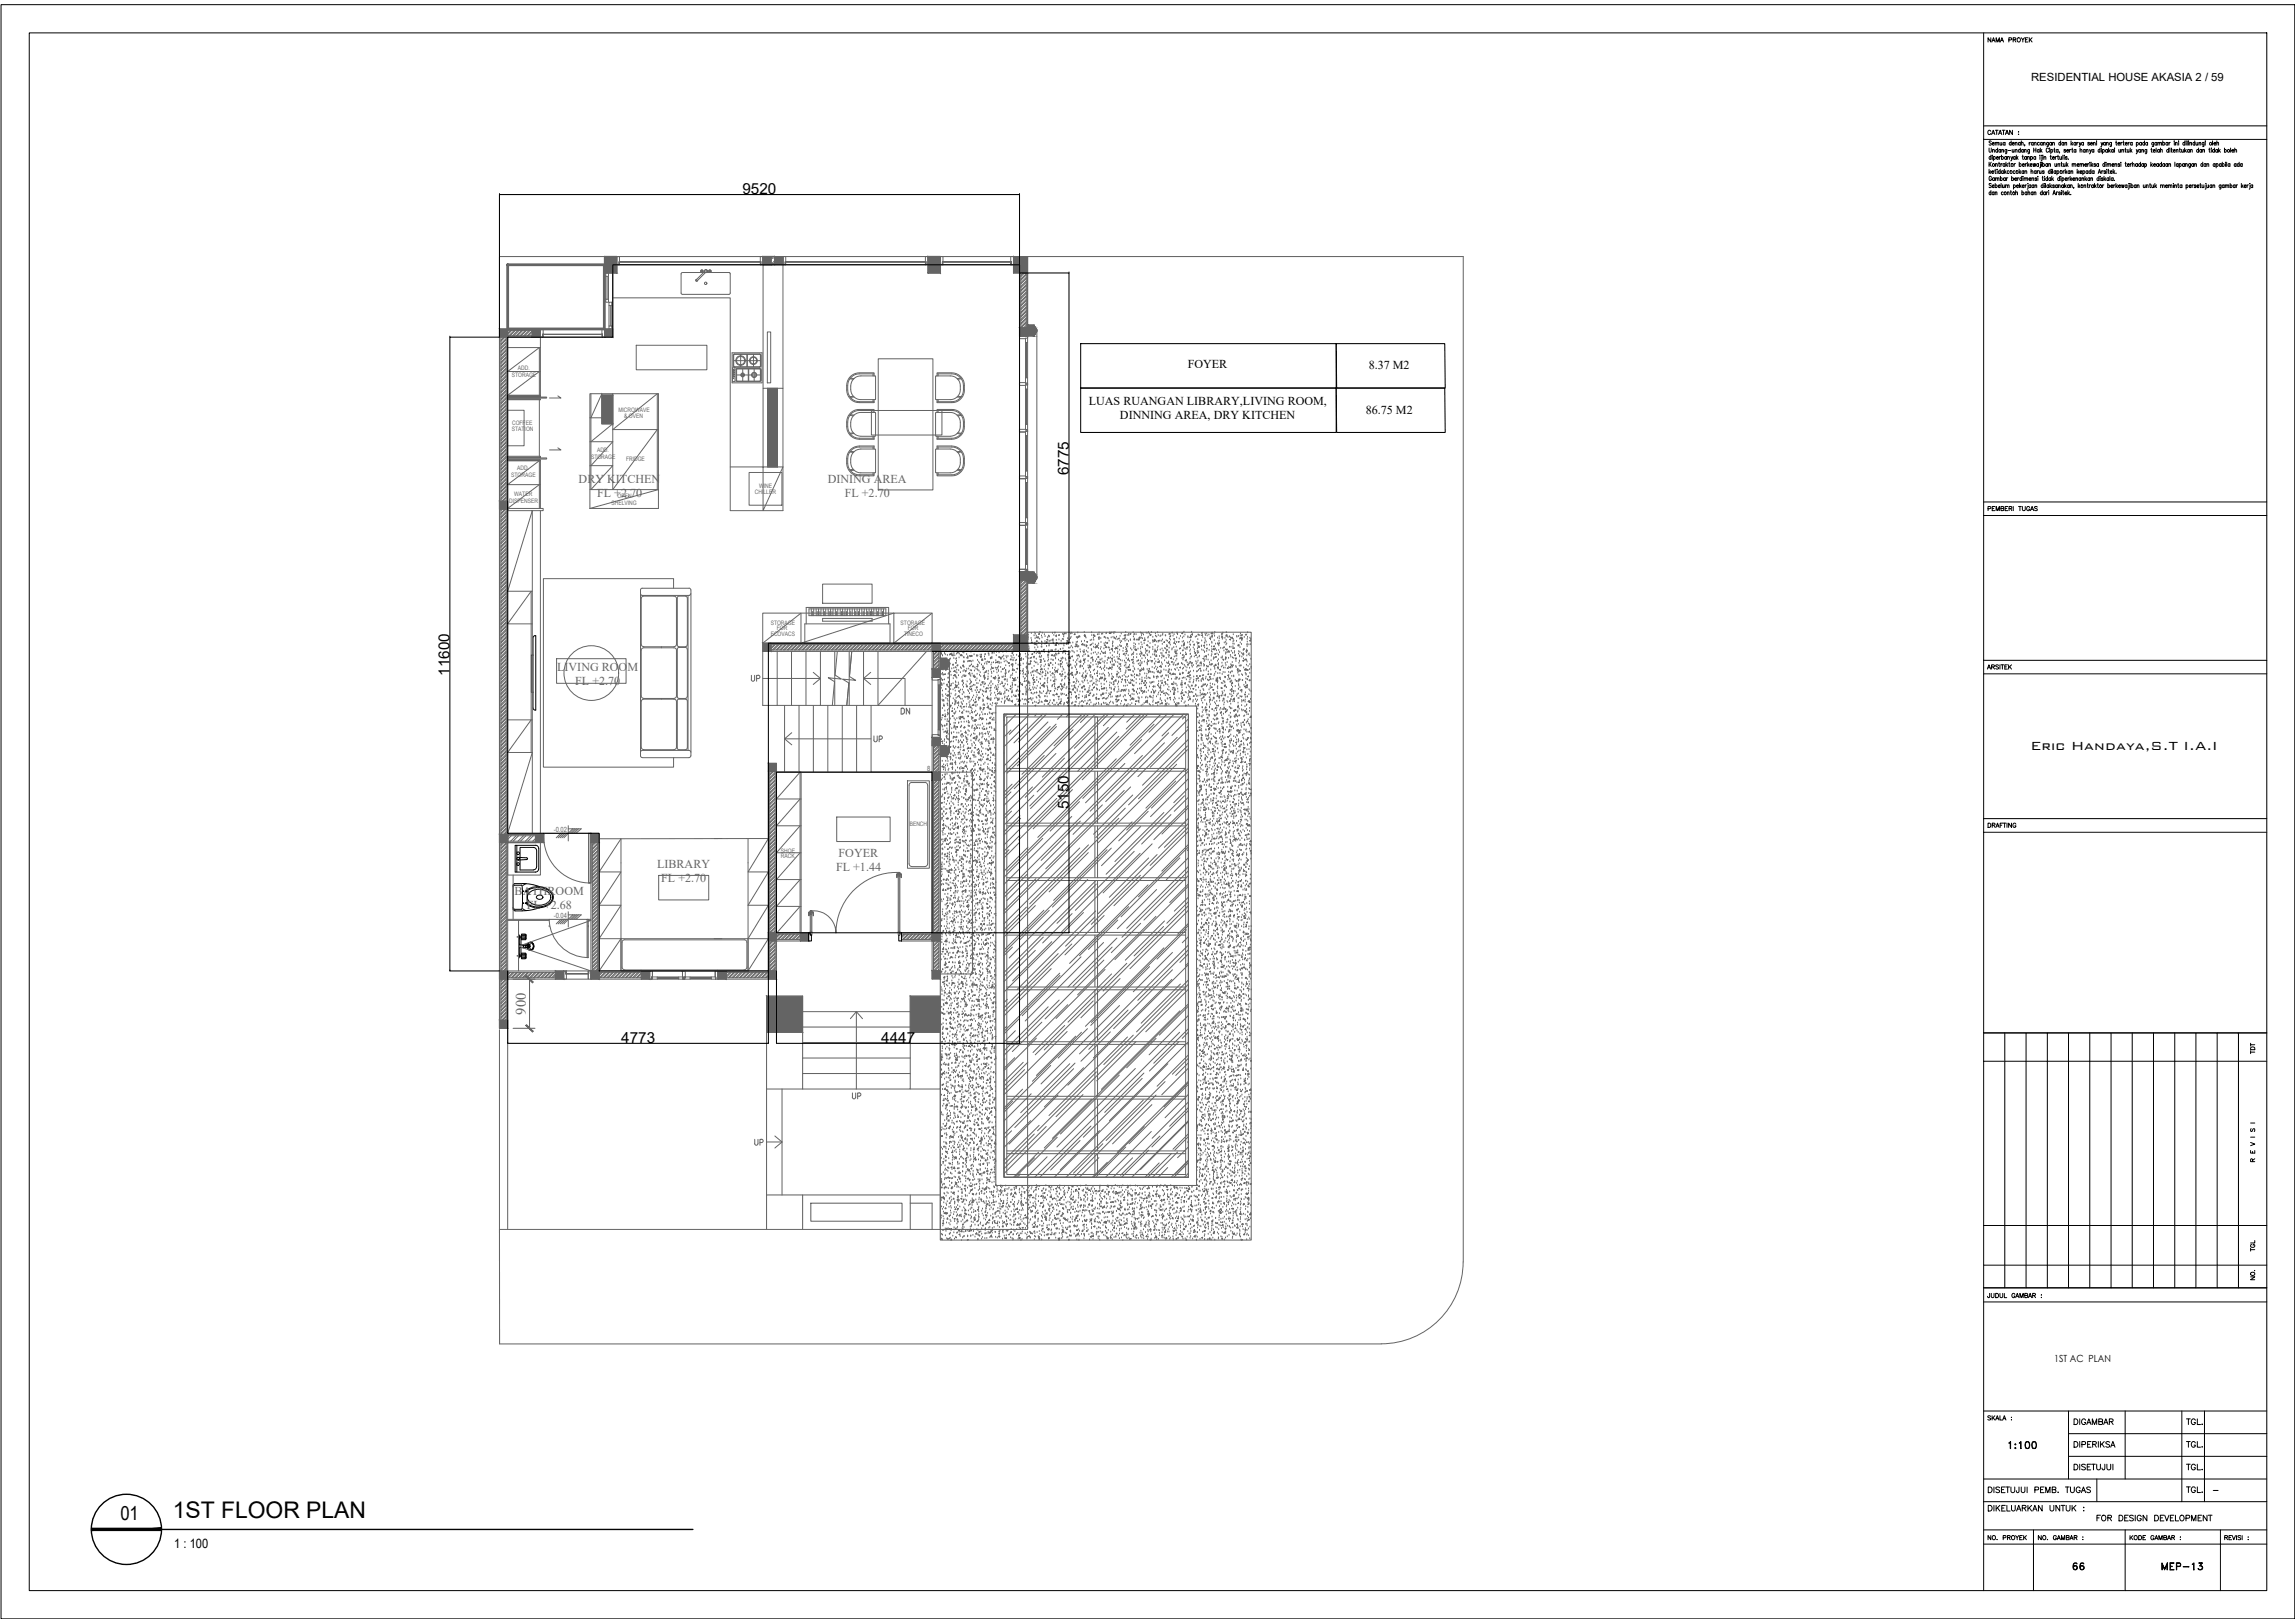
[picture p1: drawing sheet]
<svg xmlns="http://www.w3.org/2000/svg" width="420mm" height="297mm" viewBox="0 0 420 297" stroke-linecap="round" stroke-linejoin="round" font-family="sans-serif">
<defs><g id="words">
<text font-size="4.4" fill="#636466" x="155.2" y="202.5">UP</text>
<g font-size="4.4">
<text x="378.5" y="288.6">66</text>
<text x="394.8" y="288.6">MEP-13</text>
</g>
<text font-size="4.2" x="31.6" y="277.8">1ST FLOOR PLAN</text>
<g font-size="4" fill="#636466">
<text x="136.5" y="125.9">UP</text>
<text x="164" y="131.9">DN</text>
<text x="159.1" y="136.9">UP</text>
<text x="137.2" y="211">UP</text>
</g>
<text font-size="3.6" x="22" y="278.1">01</text>
<text font-size="2.9" x="371.8" y="137.2">Eric Handaya,S.T I.A.I</text>
<g font-size="2.8">
<text x="135.9" y="35.6">9520</text>
<text x="195.7" y="86.9" transform="rotate(-90 195.7 86.9)">6775</text>
<text x="82.3" y="123.7" transform="rotate(-90 82.3 123.7)">11600</text>
<text x="195.7" y="148.1" transform="rotate(-90 195.7 148.1)">5150</text>
<text x="113.7" y="190.9">4773</text>
<text x="161.3" y="191">4447</text>
</g>
<text font-size="2.7" fill="#636466" x="96.3" y="185.7" transform="rotate(-90 96.3 185.7)">900</text>
<text font-size="2.6" x="404.3" y="274.1">-</text>
<text font-size="2.4" x="31.9" y="283.3">1 : 100</text>
<g font-size="2.2">
<text x="217.4" y="67.4">FOYER</text>
<text x="250.6" y="67.6">8.37 M2</text>
<text x="199.3" y="74.1">LUAS RUANGAN LIBRARY,LIVING ROOM,</text>
<text x="205" y="76.6">DINNING AREA, DRY KITCHEN</text>
<text x="250" y="75.7">86.75 M2</text>
</g>
<g font-size="2.2" fill="#636466">
<text x="105.9" y="88.4">DRY KITCHEN</text>
<text x="151.5" y="88.4">DINING AREA</text>
<text x="109.3" y="91">FL +2.70</text>
<text x="154.6" y="91">FL +2.70</text>
<text x="102" y="122.9">LIVING ROOM</text>
<text x="105.3" y="125.4">FL +2.70</text>
<text x="120.3" y="158.9">LIBRARY</text>
<text x="121.1" y="161.4">FL +2.70</text>
<text x="153.1" y="159.4">FL +1.44</text>
<text x="153.5" y="156.9">FOYER</text>
<text x="94.2" y="163.8">BATHROOM</text>
<text x="96.5" y="166.3">FL +2.68</text>
</g>
<text font-size="2.1" x="371.9" y="14.9">RESIDENTIAL HOUSE AKASIA 2 / 59</text>
<text font-size="1.8" x="376.1" y="249.3">1ST AC PLAN</text>
<g font-size="1.3" fill="#636466">
<text x="169.8" y="141">8</text>
<text x="101.4" y="152.2">-0.02</text>
<text x="101.4" y="168">-0.04</text>
</g>
<g font-size="1.1" fill="#636466">
<text x="93.7" y="69">STORAGE</text>
<text x="94.8" y="67.8">ADD.</text>
<text x="93.7" y="77.7">COFFEE</text>
<text x="113.2" y="75.3">MICROWAVE</text>
<text x="114.3" y="76.6">&amp; OVEN</text>
<text x="93.7" y="79">STATION</text>
<text x="109.3" y="82.8">ADD.</text>
<text x="93.6" y="87.3">STORAGE</text>
<text x="94.7" y="86.1">ADD.</text>
<text x="108.2" y="84">STORAGE</text>
<text x="114.6" y="84.4">FRIDGE</text>
<text x="139" y="89.2">WINE</text>
<text x="93.2" y="92">DISPENSER</text>
<text x="94.1" y="90.8">WATER</text>
<text x="112" y="92.4">SHELVING</text>
<text x="113.1" y="91.1">OPEN</text>
<text x="138.2" y="90.5">CHILLER</text>
<text x="141.1" y="116.4">ECOVACS</text>
<text x="141.1" y="114.4">STORAGE</text>
<text x="142.2" y="115.4">FOR</text>
<text x="164.9" y="114.3">STORAGE</text>
<text x="165.5" y="116.4">TINECO</text>
<text x="166.2" y="115.4">FOR</text>
<text x="166.5" y="151.3">BENCH</text>
<text x="143" y="156.1">SHOE</text>
<text x="143" y="157.1">RACK</text>
</g>
</g></defs>
<!-- layer: XR-KOP A3_MOZART$0$KOP-A1$0$A-GRSKOP -->
<g fill="none" stroke="#000" stroke-width=".18">
<path d="M.2 .9h420v295.4h-420zM5.4 6h409.6v285.1h-409.6zM363.2 6v285.1M420.2 .9v295.4M363.2 25.5h51.8M363.2 23h51.8M363.2 91.9h51.8M363.2 94.3h51.8M363.2 120.8h51.8M363.2 123.3h51.8M363.2 149.8h51.8M363.2 152.3h51.8"/>
<path d="M363.2 189h51.8M363.2 194.2h51.8M367 189v46.7M370.9 189v46.7M374.8 189v46.7M378.7 189v46.7M382.6 189v46.7M386.5 189v46.7M390.4 189v46.7M394.3 189v46.7M398.1 189v46.7M402 189v46.7"/>
<path d="M405.9 189v46.7M409.8 189v46.7M363.2 224.3h51.8M363.2 231.5h51.8M363.2 235.7h51.8M363.2 238.3h51.8M363.2 258.2h51.8M378.7 258.2v12.5M389.1 258.2v12.5M399.4 258.2v16.6M403.6 258.2v16.6M363.2 280h51.8"/>
<path d="M363.2 274.8h51.8M363.2 270.7h51.8M372.3 280v11.1M378.7 266.5h36.3M378.7 262.4h36.3M383.9 270.7v4.1M389.1 280v11.1M406.5 280v11.1M363.2 282.6h51.8"/>
</g>
<!-- layer: XR-KOP A3_MOZART$0$KOP-A1$0$A-TXTKOP -->
<g fill="none" stroke="#000" stroke-width=".18">
<path d="M364.5 6.9v.8l-.5-.8v.8M364.7 7.7l.3-.8 .3 .8M364.8 7.4h.3M365.4 7.7v-.8l.3 .8 .3-.8v.8M366.2 7.7l.3-.8 .3 .8M366.3 7.4h.4M367.8 7.3l.5-.1v-.2l-.5-.1v.8M368.6 7.3l.4-.1v-.2l-.4-.1v.8M368.8 7.3l.3 .4M370 6.9l.3 .4v.4M370.6 6.9l-.3 .4M370.8 7.3h.3"/>
<path d="M371.3 6.9h-.5v.8h.5M371.5 6.9v.8M371.7 7.2l.3 .5M372 6.9l-.5 .5M364.2 27.1v.7l.1 .1 .2-.1 .1-.7M364.2 29.7v.8M364.2 31v.8M364.3 31.5l.2 .3M364.3 30l.3 .5M364.4 31.2l-.2 .4M364.5 24a.28 .28 0 0 0-.4-.2 .28 .28 0 0 0-.2 .3v.2a.28 .28 0 0 0 .2 .3 .28 .28 0 0 0 .4-.2M364.5 28.8l-.1-.1a.23 .23 0 0 0-.3 .2 .23 .23 0 0 0 .3 .2l.1-.1"/>
<path d="M364.5 35.2h-.1a.23 .23 0 0 0-.3 .2 .23 .23 0 0 0 .3 .2l.1-.1M364.5 28.4v.8M364.5 34.9v.8M364.6 25.9l-.2-.1-.2 .1 .2 .3a.21 .21 0 0 1 .1 .4 .21 .21 0 0 1-.3-.1M364.6 33.7l-.4-.1v.3l.3 .1 .1 .2-.2 .1-.2-.1M364.6 29.7l-.4 .5M364.6 32.5a.23 .23 0 0 0-.3-.2 .23 .23 0 0 0-.1 .3v.2a.23 .23 0 0 0 .2 .3 .23 .23 0 0 0 .2-.3h-.2M364.6 24.6l.3-.8 .3 .8M364.6 31.5h.4l-.1-.2a.22 .22 0 0 0-.3 .2 .22 .22 0 0 0 .4 .2M364.7 28.4h.1M364.7 24.4h.4M364.7 26.3h.4v-.2a.22 .22 0 0 0-.4 .2 .22 .22 0 0 0 .4 .2"/>
<path d="M364.7 34h.4v-.1a.22 .22 0 0 0-.4 .2 .21 .21 0 0 0 .4 .1M364.7 28.6v.6M364.8 27.5l.3-.1v.5M364.8 27.4v.5M364.9 28.8l.1-.1a.22 .22 0 0 1 .3 .2 .22 .22 0 0 1-.4 .1M364.9 28.6v.8M365.1 35.2h-.1a.23 .23 0 0 0-.3 .2 .23 .23 0 0 0 .3 .2l.1-.1M365.1 35.1v.6M365.1 32.6a.21 .21 0 0 0-.3 0 .21 .21 0 0 0 0 .3 .21 .21 0 0 0 .3 0M365.1 32.5v.5M365.2 31.2h.2M365.3 26.2l.3-.1v.5"/>
<path d="M365.3 31v.6l.1 .2M365.3 33.9a.21 .21 0 0 1 .3 0 .21 .21 0 0 1 0 .3 .21 .21 0 0 1-.3 0M365.3 35.3l.3-.1v.5M365.3 26.1v.5M365.3 33.6v.7M365.3 35.1v.6M365.3 23.8h.5M365.3 30.1l.3-.1 .1 .5M365.3 32.7l.3-.1 .1 .4M365.3 29.9v.6M365.3 32.5v.5M365.5 28.9h.4l-.1-.2a.22 .22 0 0 0-.3 .2 .22 .22 0 0 0 .4 .1"/>
<path d="M365.5 23.8v.8M365.6 26.2l.3-.1v.5M365.6 31h.1M365.6 31.2v.6M365.7 32.7l.3-.1v.4M365.7 27.5a.21 .21 0 0 0-.3 0 .21 .21 0 0 0 0 .3 .21 .21 0 0 0 .3 0M365.7 27.1v.8M365.8 34h.4v-.1a.22 .22 0 0 0-.3 0 .22 .22 0 0 0 0 .3 .22 .22 0 0 0 .3 0M365.9 24.6l.3-.8 .3 .8M365.9 29.9h.2M366 29.7v.6l.1 .2M366 24.4h.4"/>
<path d="M366 28.6v.6M366.2 26.1v.4l.3-.1M366.2 31.4l-.1-.1a.22 .22 0 0 0-.3 .2 .22 .22 0 0 0 .4 .2M366.2 31v.8M366.2 32.6h.1a.22 .22 0 0 1 .3 .2 .22 .22 0 0 1-.4 .1M366.2 32.3v.7M366.3 27.5a.2 .2 0 0 0-.3 0 .2 .2 0 0 0 0 .3 .2 .2 0 0 0 .3 0M366.3 28.6l-.3 .3M366.3 27.4v.5M366.3 29.9v.6M366.4 33.6v.7M366.4 28.8l.1-.1a.22 .22 0 0 1 .3 .2 .22 .22 0 0 1-.4 .1"/>
<path d="M366.4 28.4v.8M366.5 27.5l.3-.1v.5M366.5 26.1v.5M366.5 27.4v.5M366.5 29.9l-.2 .3M366.5 23.8h.6M366.6 33.8v.5l.3-.1M366.8 31.4a.21 .21 0 0 0-.3 0 .21 .21 0 0 0 0 .3 .21 .21 0 0 0 .3 0M366.8 35.2h-.1a.22 .22 0 0 0-.3 .2 .22 .22 0 0 0 .4 .1M366.8 31.2v.6M366.8 23.8v.8M366.9 33.8v.5"/>
<path d="M366.9 31v.8M367.1 30.1l-.1-.1a.22 .22 0 0 0-.3 .2 .22 .22 0 0 0 .4 .2M367.1 29.9v.6M367.1 26.2l-.1-.1a.22 .22 0 0 0-.3 .2 .22 .22 0 0 0 .4 .2M367.1 26.1v.5M367.1 31.5l.2 .3M367.1 32.6a.21 .21 0 0 0-.3 0 .21 .21 0 0 0 0 .3 .21 .21 0 0 0 .3 0M367.1 24.6l.3-.8 .3 .8M367.1 32.5v.5M367.2 34l.3-.1v.4M367.2 33.8v.5M367.2 29.7v.8"/>
<path d="M367.2 31.2l-.3 .4M367.2 24.4h.4M367.3 28.8v-.1a.22 .22 0 0 0-.3 .2 .22 .22 0 0 0 .3 .1M367.3 28.6v.6M367.3 32.5v.5M367.4 30.2l.2 .3M367.4 27.4v.7h-.3M367.4 27.5a.2 .2 0 0 0-.3 0 .2 .2 0 0 0 0 .3 .2 .2 0 0 0 .3 0M367.5 34l.3-.1v.4M367.5 35.3l.3-.1v.5M367.5 35.1v.6M367.5 28.8l.3-.1 .1 .5"/>
<path d="M367.5 28.6v.6M367.5 29.9l-.3 .4M367.6 32.5l-.3 .3M367.6 27.5h.5M367.7 29.9h.3M367.8 31.4l-.1-.1a.22 .22 0 0 0-.3 .2 .22 .22 0 0 0 .4 .2M367.8 29.7v.6l.2 .2M368 35.1h.3M368.1 28.6l.2 .6 .2-.6M368.1 34.9v.6l.2 .2M368.2 26.2l-.1-.1a.22 .22 0 0 0-.3 .2 .22 .22 0 0 0 .4 .2M368.2 25.8v.8"/>
<path d="M368.3 32.6a.21 .21 0 0 1 .3 0 .21 .21 0 0 1 0 .3 .21 .21 0 0 1-.3 0M368.3 32.3v.7M368.3 29.2l-.2 .2M368.4 27.4v.4l.3-.1M368.4 26.3h.4l-.1-.2a.21 .21 0 0 0-.3 .1 .21 .21 0 0 0 .1 .3 .21 .21 0 0 0 .3 0M368.4 23.8v.8l-.5-.8v.8M368.6 33.9a.21 .21 0 0 1 .3 0 .21 .21 0 0 1 0 .3 .21 .21 0 0 1-.3 0M368.6 33.8v.8M368.7 27.4v.5M368.7 29.9v.6M368.9 32.8h.3v-.2a.21 .21 0 0 0-.3 .1 .21 .21 0 0 0 0 .3 .21 .21 0 0 0 .3-.1M368.9 31.4a.21 .21 0 0 0-.3 0 .21 .21 0 0 0 0 .3 .21 .21 0 0 0 .3 0"/>
<path d="M368.9 26.2l.3-.1 .1 .5M368.9 27.5l.3-.1 .1 .5M368.9 28.8v-.1a.23 .23 0 0 0-.3 .2 .23 .23 0 0 0 .3 .2v-.1M368.9 26.1v.5M368.9 27.4v.5M368.9 28.6v.6M369 29.9l-.3 .3M369 35.3l.3-.1 .1 .5M369 34.9v.8M369.1 28.4v.8M369.2 34h.3v-.1a.22 .22 0 0 0-.3 0 .22 .22 0 0 0 0 .3 .22 .22 0 0 0 .3 0M369.3 28.9l.2 .3"/>
<path d="M369.4 32.5v.5M369.4 28.6l-.3 .4M369.5 24.1h.1M369.5 24.6h.1M369.6 32.5l-.2 .3M369.7 31v.8M369.7 30.1v-.1a.22 .22 0 0 1 .3 .2 .22 .22 0 0 1-.3 .2M369.7 29.7v.8M369.7 33.6v.7M369.8 31.5l.2 .3M369.8 34l.2 .3M369.9 26.2a.21 .21 0 0 0-.3 0 .21 .21 0 0 0 0 .3 .21 .21 0 0 0 .3 0"/>
<path d="M369.9 27.5a.21 .21 0 0 0-.3 0 .21 .21 0 0 0 0 .3 .21 .21 0 0 0 .3 0M369.9 26.1v.5M369.9 27.1v.8M370 31.2l-.3 .4M370 33.8l-.3 .4M370.1 26.2l.3-.1v.5M370.1 25.8v.8M370.1 32.6a.22 .22 0 0 0-.3 .2 .22 .22 0 0 0 .3 .1M370.1 32.3v.7M370.2 35.2a.23 .23 0 0 1 .3 .2 .23 .23 0 0 1-.3 .2v-.1M370.2 34.9v.8M370.2 34h.4l-.1-.1a.22 .22 0 0 0-.2 0 .22 .22 0 0 0 0 .3 .22 .22 0 0 0 .3 0"/>
<path d="M370.2 28.6h.2M370.2 30.2h.4l-.1-.2a.22 .22 0 0 0-.3 .2 .22 .22 0 0 0 .4 .2M370.3 28.4v.6l.2 .2M370.3 32.3h.1M370.4 32.5v.5M370.4 27.5a.21 .21 0 0 0-.3 0 .21 .21 0 0 0 0 .3 .21 .21 0 0 0 .3 0M370.4 27.4v.5M370.5 31.4v-.1a.22 .22 0 0 0-.3 .2 .22 .22 0 0 0 .3 .2M370.5 31.2v.6M370.6 32.7l.3-.1v.4M370.6 32.5v.5M370.6 27.5l.3-.1v.5"/>
<path d="M370.6 27.4v.5M370.7 26.5l-.1 .2M370.7 31.4l.3-.1 .1 .5M370.7 31.2v.6M370.8 33.8v.5M370.8 29.9v.6M370.9 32.7l.3-.1v.4M371 28.8l-.1-.1a.22 .22 0 0 0-.3 .2 .22 .22 0 0 0 .4 .1M371 33.8l-.2 .2M371 28.6v.6M371 29.9l-.2 .3M371.1 35.2h-.1a.23 .23 0 0 0-.3 .2 .23 .23 0 0 0 .3 .2l.1-.1"/>
<path d="M371.1 35.1v.6M371.2 29.7v.8M371.2 28.8l.3-.1v.5M371.2 28.6v.6M371.2 33.6h.1M371.3 33.8v.7l-.2 .1M371.3 35.3l.3-.1v.5M371.3 30.2l.2 .3M371.3 34.9v.8M371.5 32.8h.3v-.2a.22 .22 0 0 0-.4 .2 .22 .22 0 0 0 .4 .1M371.5 29.9l-.3 .4M371.5 26.1v.5"/>
<path d="M371.5 27.4v.7h-.2M371.5 27.5a.2 .2 0 0 0-.2 0 .2 .2 0 0 0 0 .3 .2 .2 0 0 0 .2 0M371.7 30.2h.3v-.2a.22 .22 0 0 0-.3 .2 .22 .22 0 0 0 .3 .2M371.7 26.1l-.2 .2M371.8 28.8v-.1a.22 .22 0 0 1 .3 .2 .22 .22 0 0 1-.3 .1M371.8 28.6v.8M371.8 33.9a.21 .21 0 0 0-.3 0 .21 .21 0 0 0 0 .3 .21 .21 0 0 0 .3 0M371.8 33.8v.5M371.8 31.4l.3-.1 .1 .5M371.8 31v.8M372 32.7l.3-.1v.4M372 32.5v.5"/>
<path d="M372.2 29.9l.1 .6 .1-.6 .2 .6 .1-.6M372.2 35.2h-.1a.23 .23 0 0 0-.3 .2 .23 .23 0 0 0 .3 .2l.1-.1M372.2 35.1v.6M372.2 26.2a.21 .21 0 0 0-.3 0 .21 .21 0 0 0 0 .3 .21 .21 0 0 0 .3 0M372.2 26.1v.5M372.3 27.1v.8M372.3 27.5h.4M372.3 33.9a.21 .21 0 0 0-.3 0 .21 .21 0 0 0 0 .3 .21 .21 0 0 0 .3 0M372.3 33.8v.5M372.4 35.3l.3-.1v.5M372.4 35.1v.6M372.4 26.2l.3-.1 .1 .5"/>
<path d="M372.4 26.1v.5M372.6 34l.3-.1v.4M372.6 33.8v.5M372.7 28.8l-.1-.1a.22 .22 0 0 0-.3 .2 .22 .22 0 0 0 .4 .1M372.7 28.6v.6M372.7 27.1v.8M372.8 31.4a.21 .21 0 0 0-.3 0 .21 .21 0 0 0 0 .3 .21 .21 0 0 0 .3 0M372.8 31.2v.6M372.9 32.6h-.3l.3 .3-.1 .1-.2-.1M373 31.2v.6M373.1 32.3h.1M373.1 32.5v.5"/>
<path d="M373.2 30.1l-.1-.1a.22 .22 0 0 0-.3 .2 .22 .22 0 0 0 .4 .2M373.2 31.2l-.2 .3M373.2 29.9v.6M373.3 27.5a.2 .2 0 0 0-.3 0 .2 .2 0 0 0 0 .3 .2 .2 0 0 0 .3 0M373.3 27.4v.5M373.4 26.2a.21 .21 0 0 0-.3 0 .21 .21 0 0 0 0 .3 .21 .21 0 0 0 .3 0M373.4 31.2v.5l.3-.1M373.4 28.4h.1M373.5 28.6v.6M373.5 27.1v.8M373.5 29.7h.1M373.6 29.9v.7l-.2 .1"/>
<path d="M373.7 27.6l.2 .3M373.7 31.2v.6M373.7 29.7h.1M373.7 29.9v.6M373.8 28.4h.1M373.8 28.6v.7l-.1 .1M373.8 27.4l-.3 .3M373.9 32.5h.2M373.9 26.2l-.1-.1a.22 .22 0 0 0-.3 .2 .22 .22 0 0 0 .4 .2M373.9 35.2h-.1a.23 .23 0 0 0-.3 .2 .23 .23 0 0 0 .3 .2l.1-.1M373.9 26.1v.5M373.9 34.9v.8"/>
<path d="M374 30.1v-.1a.22 .22 0 0 1 .3 .2 .22 .22 0 0 1-.3 .2M374 32.3v.6l.1 .1M374 29.7v.8M374 28.4h.1M374 28.6v.6M374 33.9a.22 .22 0 0 0-.3 .2 .22 .22 0 0 0 .3 .1M374 33.6v.7M374.1 26.2l.3-.1v.5M374.1 26.1v.5M374.2 28.8l.3-.1v.5M374.2 28.6v.6M374.2 31.4l-.2-.1 .2 .4-.1 .1-.2-.1"/>
<path d="M374.2 33.6h.1M374.3 33.8v.5M374.3 32.3h.1M374.3 32.5v.5M374.5 35.2h-.1a.22 .22 0 0 0-.3 .2 .22 .22 0 0 0 .4 .1M374.5 35.1v.6M374.5 33.6v.7M374.7 35.1v.6M374.9 30.1l-.1-.1a.22 .22 0 0 0-.3 .2 .22 .22 0 0 0 .4 .2M374.9 32.6h-.1a.22 .22 0 0 0-.3 .2 .22 .22 0 0 0 .4 .1M374.9 29.9v.6M374.9 32.3v.7"/>
<path d="M374.9 35.1l-.2 .3M375 26.1v.7h-.2M375 26.2l-.1-.1a.22 .22 0 0 0-.3 .2 .22 .22 0 0 0 .4 .2M375 27.3l-.1-.2a.36 .36 0 0 0-.3 .4 .36 .36 0 0 0 .3 .3l.1-.1M375.1 30.1l.3-.1v.5M375.1 33.9h-.1a.22 .22 0 0 0-.3 .2 .22 .22 0 0 0 .4 .1M375 34.9h.1M375.1 29.9v.6M375.1 33.8v.5M375.1 35.1v.6M375.2 27.1h.1M375.2 27.4v.5"/>
<path d="M375.3 33.6v.7M375.3 31.4v-.1a.22 .22 0 0 0-.3 .2 .22 .22 0 0 0 .3 .2M375.3 28.6h.2M375.3 31v.8M375.4 34l.2 .3M375.4 28.4v.6l.2 .2M375.4 32.6a.21 .21 0 0 0-.3 0 .21 .21 0 0 0 0 .3 .21 .21 0 0 0 .3 0M375.4 32.5v.5M375.5 27.5v-.1a.22 .22 0 0 1 .3 .2 .22 .22 0 0 1-.3 .2M375.5 27.4v.7M375.6 26.2a.21 .21 0 0 0-.3 0 .21 .21 0 0 0 0 .3 .21 .21 0 0 0 .3 0M375.5 31h.1"/>
<path d="M375.6 26.1v.5M375.6 31.2v.6M375.6 33.8l-.3 .4M375.6 32.3v.7M375.8 28.9h.3l-.1-.2a.22 .22 0 0 0-.3 .2 .22 .22 0 0 0 .4 .1M375.8 32.8l.2 .2M375.8 26.2l.3-.1v.5M375.8 26.1v.5M375.8 31v.8M375.8 35.7l.3-.8 .2 .8M375.9 32.5l-.3 .4M375.9 35.4h.3"/>
<path d="M376 27.4h.2M376.1 27.1v.7l.2 .1M376.1 33.9l-.1-.1-.2 .1 .3 .2v.2l-.3-.1M376.2 29.9v.5l.3-.1M376.3 28.6v.6M376.4 31.4l-.1-.1a.22 .22 0 0 0-.3 .2 .22 .22 0 0 0 .4 .2M376.4 31.2v.6M376.5 35.1v.6M376.5 28.6l-.2 .3M376.5 29.9v.6M376.6 31.4a.21 .21 0 0 1 .3 0 .21 .21 0 0 1 0 .3 .21 .21 0 0 1-.3 0M376.6 31.2v.8"/>
<path d="M376.6 33.9a.22 .22 0 0 0-.3 .2 .22 .22 0 0 0 .3 .1M376.6 33.8v.5M376.7 28.6h.2M376.7 35.1l-.2 .3M376.8 28.4v.6l.1 .2M376.8 30.1l.3-.1v.5M376.8 29.9v.6M376.8 27.5l-.1-.1a.22 .22 0 0 0-.3 .2 .22 .22 0 0 0 .4 .2M376.8 27.4v.5M376.9 34l.2-.1 .1 .4M376.9 33.8v.5M377.1 27.8l-.1 .2"/>
<path d="M377.1 32.6a.21 .21 0 0 0-.3 0 .21 .21 0 0 0 0 .3 .21 .21 0 0 0 .3 0M377.1 32.3v.7M377.1 28.6v.5l.3-.1M377.2 35.2l-.1-.1-.2 .1 .3 .2v.2l-.3-.1M377.3 26.2l-.1-.1a.22 .22 0 0 0-.3 .2 .22 .22 0 0 0 .4 .2M377.3 25.8v.8M377.3 32.3h.1M377.3 32.5v.5M377.3 29.9h.2M377.4 29.7v.6l.1 .2M377.4 34.9h.1M377.4 28.6v.6"/>
<path d="M377.4 35.1v.6M377.5 32.6a.22 .22 0 0 1 .4 .2 .22 .22 0 0 1-.4 .1M377.5 32.5v.8M377.6 35.1h.2M377.7 28.4v.8M377.7 34.9v.6l.1 .2M377.7 31.2v.6M377.7 29.9l.1 .5 .3-.1M377.8 33.9a.21 .21 0 0 0-.3 0 .21 .21 0 0 0 0 .3 .21 .21 0 0 0 .3 0M377.8 33.8v.5M377.8 26.2v-.1a.22 .22 0 0 0-.3 .2 .22 .22 0 0 0 .3 .2M377.8 26.1v.5"/>
<path d="M377.9 28.4h.1M377.9 28.6v.6M378 31.2l-.3 .3M378 33.6v.7M378 26.2l.3-.1 .1 .5M378 35.4h.4l-.1-.2a.22 .22 0 0 0-.3 .2 .22 .22 0 0 0 .4 .1M378 26.1v.5M378.1 32.8h.3v-.2a.22 .22 0 0 0-.3 .2 .22 .22 0 0 0 .3 .1M378.1 29.9v.6M378.1 31v.8M378.1 34l.2 .3M378.2 27.5l-.1-.1-.3 .1 .3 .2v.1h-.3"/>
<path d="M378.2 31.5l.2 .3M378.3 33.8l-.3 .4M378.3 29.7v.8M378.4 27.6h.3v-.2a.22 .22 0 0 0-.3 .1 .22 .22 0 0 0 0 .3 .22 .22 0 0 0 .3 0M378.4 31.2l-.3 .4M378.4 30.2l.2 .3M378.4 28.8l-.1-.2-.2 .2 .3 .1v.2l-.3-.1M378.6 34.9v.8M378.6 29.9l-.3 .4M378.6 32.5v.5M378.7 29.1h.1M378.7 35.4l.2 .3"/>
<path d="M378.8 32.5l-.2 .3M378.8 33.9a.21 .21 0 0 0-.3 0 .21 .21 0 0 0 0 .3 .21 .21 0 0 0 .3 0M378.8 33.8v.5M378.9 35.1l-.3 .4M378.9 27.4v.5M378.9 31.4v-.1a.22 .22 0 0 0-.3 .2 .22 .22 0 0 0 .3 .2M378.9 31.2v.6M379 32.3v.7M379 34l.3-.1 .1 .4M379 33.8v.5M379.1 35.6h.1M379.1 32.8l.2 .2"/>
<path d="M379.1 27.4l-.2 .2M379.2 31.4l.3-.1v.5M379.2 25.8v.8M379.2 31.2v.6M379.3 26.3l.2 .3M379.3 27.4h.2M379.3 32.5l-.3 .4M379.4 27.1v.7l.1 .1M379.4 30.1l.3-.1v.5M379.4 29.9v.6M379.5 26.1l-.3 .3M379.5 32.8h.3v-.2a.22 .22 0 0 0-.3 .2 .22 .22 0 0 0 .3 .1"/>
<path d="M379.7 34.3l-.1 .2M379.7 30.1l.3-.1v.5M380 26.2a.21 .21 0 0 0-.3 0 .21 .21 0 0 0 0 .3 .21 .21 0 0 0 .3 0M380 32.7l.3-.1v.4M380 26.1v.5M380 32.5v.5M380 27.5v-.1a.22 .22 0 0 0-.3 .2 .22 .22 0 0 0 .3 .2M380 27.4v.5M380.2 26.1v.5M380.3 30.2h.3v-.2a.22 .22 0 0 0-.3 .2 .22 .22 0 0 0 .3 .2M380.3 31v.8M380.4 31.5l.2 .3"/>
<path d="M380.5 26.1l-.3 .2M380.5 33.6v.7M380.6 31.2l-.3 .4M380.6 34l.2 .3M380.6 26.1l.2 .5 .2-.5M380.8 33.8l-.3 .4M380.8 30.1l.3-.1v.5M380.8 31.5h.3v-.2a.21 .21 0 0 0-.3 .1 .21 .21 0 0 0 .1 .3 .21 .21 0 0 0 .2 0M380.8 29.9v.6M380.8 26.6l-.2 .2M380.8 27.5l.3-.1v.5M380.8 27.1v.8"/>
<path d="M380.9 32.6a.22 .22 0 0 0-.3 .2 .22 .22 0 0 0 .3 .1M380.9 32.5v.5M381.1 30.1l.3-.1v.5M381.1 32.7l.3-.1 .1 .4M381.1 32.5v.5M381.3 31.4a.21 .21 0 0 1 .3 0 .21 .21 0 0 1 0 .3 .21 .21 0 0 1-.3 0M381.3 31.2v.8M381.4 26.2a.21 .21 0 0 0-.3 0 .21 .21 0 0 0 0 .3 .21 .21 0 0 0 .3 0M381.4 26.1v.5M381.5 34l.3-.1v.4M381.5 33.8v.5M381.7 30.2h.3v-.2a.22 .22 0 0 0-.3 .2 .22 .22 0 0 0 .3 .2"/>
<path d="M381.7 32.3v.7M381.7 27.5a.21 .21 0 0 0-.3 0 .21 .21 0 0 0 0 .3 .21 .21 0 0 0 .3 0M381.7 27.4v.5M381.8 32.8l.2 .2M382 27.5l.2-.1 .1 .5M382 27.4v.5M382 32.5l-.3 .4M382.1 33.8h.2M382.2 33.6v.7h.1M382.2 29.9v.6M382.2 31.4a.21 .21 0 0 0-.3 0 .21 .21 0 0 0 0 .3 .21 .21 0 0 0 .3 0M382.2 31.2v.6"/>
<path d="M382.4 29.9l-.2 .3M382.5 33.8v.5M382.5 26.2l-.3-.1 .3 .4-.1 .1-.2-.1M382.5 27.4l.2 .5 .2-.5M382.6 32.6h-.1a.22 .22 0 0 0-.3 .2 .22 .22 0 0 0 .4 .1M382.6 32.5v.5M382.6 29.7h.1M382.6 29.9v.6M382.7 26.3h.4l-.1-.2a.21 .21 0 0 0-.2 .1 .21 .21 0 0 0 0 .3 .21 .21 0 0 0 .3 0M382.7 27.9l-.2 .2M382.7 33.8l-.2 .2M382.8 32.7l.3-.1v.4"/>
<path d="M382.8 32.5v.5M382.8 31.4l-.1-.1a.22 .22 0 0 0-.3 .2 .22 .22 0 0 0 .4 .2M382.8 31v.8M382.8 29.7v.8M382.9 30.2l.3 .3M383.1 29.9l-.3 .4M383.2 26.2l.3-.1 .1 .5M383.2 33.9a.21 .21 0 0 0-.3 0 .21 .21 0 0 0 0 .3 .21 .21 0 0 0 .3 0M383.2 26.1v.5M383.2 33.8v.5M383.3 27.5a.2 .2 0 0 0-.3 0 .2 .2 0 0 0 0 .3 .2 .2 0 0 0 .3 0M383.3 27.4v.5"/>
<path d="M383.4 31.4a.21 .21 0 0 0-.3 0 .21 .21 0 0 0 0 .3 .21 .21 0 0 0 .3 0M383.4 31.2v.6M383.5 33.6v.7M383.6 34l.2 .3M383.7 30.1l-.3-.1 .3 .4-.2 .1-.2-.1M383.8 33.8l-.3 .4M383.8 25.8h.1M383.8 26.1v.5M384 33.8h.2M384 33.6l.1 .7h.1M384.1 31.8l.3-.8 .2 .8M384.2 30.1l-.1-.1a.22 .22 0 0 0-.3 .2 .22 .22 0 0 0 .4 .2"/>
<path d="M384.2 29.9v.6M384.2 31.5h.3M384.3 32.6a.21 .21 0 0 0-.3 0 .21 .21 0 0 0 0 .3 .21 .21 0 0 0 .3 0M384.3 32.3v.7M384.5 27.5a.2 .2 0 0 0-.3 0 .2 .2 0 0 0 0 .3 .2 .2 0 0 0 .3 0M384.5 32.3h.1M384.5 27.1v.8M384.5 32.5v.5M384.6 26.1l.2 .5 .2-.5M384.7 27.1h.1M384.7 27.4v.5M384.8 31.2v.6"/>
<path d="M384.8 26.6l-.2 .2M384.9 27.5a.21 .21 0 0 1 .3 0 .21 .21 0 0 1 0 .3 .21 .21 0 0 1-.3 0M384.9 27.4v.7M384.9 33.8v.5M385 31.2l-.2 .3M385 32.6h-.3l.3 .3-.1 .1-.2-.1M385.2 33.8l-.3 .2M385.2 32.3v.7M385.3 30.1v-.1a.22 .22 0 0 0-.3 .2 .22 .22 0 0 0 .3 .2M385.3 29.7v.8M385.3 32.8l.2 .2M385.4 26.2a.21 .21 0 0 0-.3 0 .21 .21 0 0 0 0 .3 .21 .21 0 0 0 .3 0"/>
<path d="M385.4 26.1v.5M385.5 31.4l-.3-.1 .3 .4-.1 .1-.2-.1M385.5 32.5l-.3 .4M385.5 29.7h.1M385.6 29.9v.6M385.6 26.2l.3-.1 .1 .5M385.6 26.1v.5M385.7 31h.1M385.7 31.2v.6M385.8 30.1l.3-.1v.5M385.8 29.9v.6M385.8 27.5a.21 .21 0 0 0-.3 0 .21 .21 0 0 0 0 .3 .21 .21 0 0 0 .3 0"/>
<path d="M385.8 27.4v.5M385.9 33.9a.2 .2 0 0 1 .3 0 .2 .2 0 0 1 0 .3 .2 .2 0 0 1-.3 0M385.9 33.6v.7M385.9 31.2h.2M386 31v.6l.1 .2M386 27.1v.8M386.1 32.6h-.1a.22 .22 0 0 0-.3 .2 .22 .22 0 0 0 .4 .1M386.1 32.5v.5M386.1 30.1l.3-.1v.5M386.1 27.6l.3 .3M386.3 32.3v.7M386.3 31.5h.4v-.2a.22 .22 0 0 0-.4 .2 .22 .22 0 0 0 .4 .2"/>
<path d="M386.3 27.4l-.3 .3M386.4 34h.4v-.1a.22 .22 0 0 0-.3 0 .22 .22 0 0 0 0 .3 .22 .22 0 0 0 .3 0M386.6 26.1v.6l-.1 .1h-.2M386.6 26.2a.21 .21 0 0 0-.3 0 .21 .21 0 0 0 0 .3 .21 .21 0 0 0 .3 0M386.7 30.2h.3l-.1-.2a.22 .22 0 0 0-.3 .2 .22 .22 0 0 0 .4 .2M386.9 32.6a.21 .21 0 0 0-.3 0 .21 .21 0 0 0 0 .3 .21 .21 0 0 0 .3 0M386.9 31v.8M386.9 32.5v.5M386.9 27.5a.21 .21 0 0 0-.3 0 .21 .21 0 0 0 0 .3 .21 .21 0 0 0 .3 0M386.9 27.4v.5M387 31.5l.2 .3M387 33.8v.5"/>
<path d="M387.1 33h.1M387.1 27.1h.1M387.1 27.4v.5M387.2 31.2l-.3 .4M387.2 30.1l.3-.1v.5M387.2 29.9v.6M387.2 33.8l-.2 .2M387.3 26.1h.2M387.4 33.6v.7M387.4 31.7h.1M387.4 25.8v.6l.2 .2M387.5 34l.2 .3"/>
<path d="M387.7 33.8l-.3 .4M387.8 26.3h.3v-.2a.21 .21 0 0 0-.3 .1 .21 .21 0 0 0 0 .3 .21 .21 0 0 0 .3 0M387.9 34h.3v-.1a.22 .22 0 0 0-.3 0 .22 .22 0 0 0 0 .3 .22 .22 0 0 0 .3 0M387.9 27.4v.4l.3-.1M388.1 30.1l-.1-.2-.2 .1 .3 .4-.1 .1-.2-.1M388.2 27.4v.5M388.3 29.7h.1M388.3 26.1v.5M388.3 29.9v.6M388.4 33.8l.1 .5 .1-.5 .1 .5 .2-.5M388.5 27.5l.2-.1 .1 .5M388.5 27.4v.5"/>
<path d="M388.5 26.1l-.2 .2M388.7 26.1h.2M388.7 25.8v.6l.2 .2M389 27.4h.2M389 29.9h.3M389.1 26.3h.3v-.2a.21 .21 0 0 0-.3 .1 .21 .21 0 0 0 .1 .3 .21 .21 0 0 0 .2 0M389.1 27.1v.6l.2 .2M389.1 29.7v.6l.2 .2M389.4 33.9a.21 .21 0 0 0-.3 0 .21 .21 0 0 0 0 .3 .21 .21 0 0 0 .3 0M389.4 33.8v.5M389.4 27.4l.1 .4 .3-.1M389.5 30.2h.3v-.2a.22 .22 0 0 0-.3 .2 .22 .22 0 0 0 .3 .2"/>
<path d="M389.6 26.1v.5M389.7 33.6h.1M389.8 33.8v.7l-.2 .1M389.8 27.4v.5M389.8 26.1l-.2 .2M389.9 33.6h.1M389.9 33.8v.5M390 27.1v.8M390 29.9v.6M390.1 27.6l.2 .3M390.1 33.9a.21 .21 0 0 1 .3 0 .21 .21 0 0 1 0 .3 .21 .21 0 0 1-.3 0M390.1 33.6v.7"/>
<path d="M390.2 29.9l-.2 .3M390.3 27.4l-.3 .3M390.4 26.2l-.1-.1a.22 .22 0 0 0-.3 .2 .22 .22 0 0 0 .4 .2M390.4 26.1v.5M390.4 30.1l.3-.1v.5M390.4 29.7v.8M391.1 33.9a.21 .21 0 0 0-.3 0 .21 .21 0 0 0 0 .3 .21 .21 0 0 0 .3 0M391.1 33.8v.5M391.1 27.4l.2 .5 .2-.5M391.1 26.2a.21 .21 0 0 1 .3 0 .21 .21 0 0 1 0 .3 .21 .21 0 0 1-.3 0M391.1 26.1v.7M391.3 27.9l-.2 .2"/>
<path d="M391.3 34l.3-.1v.4M391.3 33.8v.5M391.3 30.1l-.1-.1a.22 .22 0 0 0-.3 .2 .22 .22 0 0 0 .4 .2M391.3 29.9v.6M391.9 30.1l-.1-.1a.22 .22 0 0 0-.3 .2 .22 .22 0 0 0 .4 .2M391.9 29.7v.8M391.9 27.5a.21 .21 0 0 0-.3 0 .21 .21 0 0 0 0 .3 .21 .21 0 0 0 .3 0M391.9 27.4v.5M392 26.2a.21 .21 0 0 0-.3 0 .21 .21 0 0 0 0 .3 .21 .21 0 0 0 .3 0M392 26.1v.5M392.1 27.5l.3-.1v.5M392.1 27.4v.5"/>
<path d="M392.4 33.8v.5l.3-.1M392.4 30.1v-.1a.22 .22 0 0 0-.3 .2 .22 .22 0 0 0 .3 .2M392.4 29.9v.6M392.6 26.2l-.1-.1a.22 .22 0 0 0-.2 .2 .22 .22 0 0 0 .3 .2M392.6 25.8v.8M392.6 30.1l.1-.1a.22 .22 0 0 1 .3 .2 .22 .22 0 0 1-.4 .2M392.6 29.9v.8M392.7 33.8v.5M393 34l.3-.1v.4M393 33.8v.5M393 27.4v.5l-.1 .2h-.2M393 27.5a.21 .21 0 0 0-.3 0 .21 .21 0 0 0 0 .3 .21 .21 0 0 0 .3 0"/>
<path d="M393.2 26.2a.21 .21 0 0 0-.3 0 .21 .21 0 0 0 0 .3 .21 .21 0 0 0 .3 0M393.2 26.1v.5M393.5 33.8h.2M393.6 33.6v.7h.2M393.8 29.7v.8M393.8 27.4h.2M393.9 27.1v.6l.1 .2M393.9 30.2l.2 .3M393.9 33.8l.1 .5 .3-.1M394.1 29.9l-.3 .4M394.2 27.6h.4l-.1-.2a.21 .21 0 0 0-.3 .1 .21 .21 0 0 0 .1 .3 .21 .21 0 0 0 .3 0M394.3 30.2h.3v-.2a.22 .22 0 0 0-.3 .2 .22 .22 0 0 0 .3 .2"/>
<path d="M394.3 33.8v.5M394.3 26.1v.7h-.3M394.3 26.2l-.1-.1a.22 .22 0 0 0-.3 .2 .22 .22 0 0 0 .4 .2M394.5 33.6v.7M394.6 34l.2 .3M394.7 27.1v.8M394.8 33.8l-.3 .4M394.9 26.2a.21 .21 0 0 0-.3 0 .21 .21 0 0 0 0 .3 .21 .21 0 0 0 .3 0M394.9 26.1v.5M395.1 26.2l.3-.1v.5M395.1 26.1v.5M395.2 30.1l-.1-.1a.22 .22 0 0 0-.3 .2 .22 .22 0 0 0 .4 .2"/>
<path d="M395.2 29.9v.6M395.3 27.5v-.1a.22 .22 0 0 0-.3 .2 .22 .22 0 0 0 .3 .2M395.3 27.4v.5M395.4 26.2l.3-.1v.5M395.5 27.5l.3-.1 .1 .5M395.5 27.1v.8M395.6 34l.3-.1v.4M395.6 33.8v.5M395.7 30.1l-.1-.1a.22 .22 0 0 0-.3 .2 .22 .22 0 0 0 .4 .2M395.7 29.7v.8M395.9 34l.3-.1v.4M395.9 26.2a.21 .21 0 0 1 .3 0 .21 .21 0 0 1 0 .3 .21 .21 0 0 1-.3 0"/>
<path d="M395.9 25.8v.8M396.3 30.1l-.1-.1a.22 .22 0 0 0-.3 .2 .22 .22 0 0 0 .4 .2M396.3 29.9v.6M396.5 34h.3v-.1a.22 .22 0 0 0-.3 0 .22 .22 0 0 0 0 .3 .22 .22 0 0 0 .3 0M396.8 30.1v-.1a.22 .22 0 0 0-.3 .2 .22 .22 0 0 0 .3 .2M396.8 29.9v.6M396.9 26.2a.21 .21 0 0 0-.3 0 .21 .21 0 0 0 0 .3 .21 .21 0 0 0 .3 0M396.9 26.1v.5M397 34l.3-.1v.4M397 33.8v.5M397 27.5a.21 .21 0 0 0-.3 0 .21 .21 0 0 0 0 .3 .21 .21 0 0 0 .3 0M397 27.1v.8"/>
<path d="M397 30.1l.3-.1 .1 .5M397 29.9v.6M397.1 26.1v.5M397.2 27.1h.1M397.3 27.4v.5M397.3 26.1l-.2 .2M397.3 34l.3-.1v.4M397.5 27.4h.2M397.6 27.1v.7l.1 .1M397.9 27.6h.3v-.2a.22 .22 0 0 0-.3 .1 .22 .22 0 0 0 0 .3 .22 .22 0 0 0 .3 0M397.9 33.6h.1M397.9 33.8v.5"/>
<path d="M398 25.8h.1M398.1 26.1v.5M398.1 34l.3-.1v.4M398.1 33.8v.5M398.2 29.7v.8M398.3 26.2l.3-.1v.5M398.3 26.1v.5M398.4 27.5l.3-.1v.5M398.4 27.4v.5M398.7 33.8h.2M398.8 30.1l-.1-.1a.22 .22 0 0 0-.3 .2 .22 .22 0 0 0 .4 .2M398.8 33.6v.6l.1 .1"/>
<path d="M398.8 29.9v.6M398.8 25.8h.1M398.9 26.1v.5M399 30.1v-.1a.22 .22 0 0 1 .3 .2 .22 .22 0 0 1-.3 .2M399 27.4h.2M399 29.9v.8M399.1 27.1v.6l.1 .2M399.4 27.4v.4l.3-.1M399.5 33.9a.21 .21 0 0 0-.3 0 .21 .21 0 0 0 0 .3 .21 .21 0 0 0 .3 0M399.5 33.8v.5M399.7 27.4v.5M399.9 30.1l-.1-.1a.22 .22 0 0 0-.3 .2 .22 .22 0 0 0 .4 .2"/>
<path d="M399.9 29.9v.6M399.9 27.1v.8M400 26.2a.21 .21 0 0 0-.3 0 .21 .21 0 0 0 0 .3 .21 .21 0 0 0 .3 0M400 25.8v.8M400.1 27.6l.2 .3M400.1 30.1l.3-.1v.5M400.1 29.9v.6M400.2 25.8h.1M400.2 33.9h.1a.22 .22 0 0 1 .3 .2 .22 .22 0 0 1-.4 .1M400.2 26.1v.5M400.2 33.8v.8M400.2 27.4l-.3 .3"/>
<path d="M400.4 25.8v.8M400.7 25.8h.1M400.7 26.1v.5M400.8 34h.3v-.1a.21 .21 0 0 0-.3 .2 .21 .21 0 0 0 .3 .1M400.8 27.5l-.1-.1a.22 .22 0 0 0-.3 .2 .22 .22 0 0 0 .4 .2M400.8 27.4v.5M400.9 26.2l.3-.1v.5M400.9 26.1v.5M401 27.5l.3-.1v.5M401 29.9v.8h-.3M401 30.1v-.1a.22 .22 0 0 0-.3 .2 .22 .22 0 0 0 .3 .2M401 27.4v.5"/>
<path d="M401.3 33.8v.5M401.6 33.8l-.3 .2M401.6 30.1l-.1-.1a.22 .22 0 0 0-.3 .2 .22 .22 0 0 0 .4 .2M401.6 29.9v.6M401.8 30.1l.3-.1v.5M401.8 29.9v.6M401.8 26.2v-.1a.22 .22 0 0 0-.3 .2 .22 .22 0 0 0 .3 .2M401.8 25.8v.8M402 26.1l.1 .4 .3-.1M402 33.9l-.1-.1-.2 .1 .3 .2v.2l-.3-.1M402.2 34h.3v-.1a.21 .21 0 0 0-.3 .2 .21 .21 0 0 0 .3 .1M402.4 26.1v.5"/>
<path d="M402.5 27.5a.21 .21 0 0 0-.3 0 .21 .21 0 0 0 0 .3 .21 .21 0 0 0 .3 0M402.5 27.1v.8M402.6 26.2l.3-.1v.5M402.6 26.1v.5M402.7 33.8h.2M402.8 33.6v.7h.2M403.1 27.5a.21 .21 0 0 0-.3 0 .21 .21 0 0 0 0 .3 .21 .21 0 0 0 .3 0M403.1 27.4v.5M403.1 33.8l.1 .5 .3-.1M403.3 27.5l.3-.1v.5M403.3 30.1l-.1-.1a.22 .22 0 0 0-.3 .2 .22 .22 0 0 0 .4 .2M403.3 27.4v.5"/>
<path d="M403.3 29.7v.8M403.5 33.8v.5M403.5 26.1v.7h-.3M403.5 26.2l-.1-.1a.22 .22 0 0 0-.3 .2 .22 .22 0 0 0 .4 .2M403.7 25.8h.1M403.7 26.1v.5M403.8 30.1v-.1a.22 .22 0 0 0-.3 .2 .22 .22 0 0 0 .3 .2M403.8 29.9v.6M403.8 33.6h.1M403.9 33.8v.7l-.2 .1M404 33.8v.5l.3-.1M404 30.1l.3-.1 .1 .5"/>
<path d="M404 29.9v.6M404.3 33.8v.5M404.4 27.4h.2M404.5 27.1v.6l.1 .2M404.8 27.1h.1M404.8 27.4v.5M404.9 33.9a.2 .2 0 0 0-.3 0 .2 .2 0 0 0 0 .3 .2 .2 0 0 0 .3 0M404.9 33.8v.5M405.1 25.8v.8M405.1 34l.3-.1 .1 .4M405.1 33.8v.5M405.3 26.3h.4l-.1-.2a.21 .21 0 0 0-.3 .2 .22 .22 0 0 0 .4 .2"/>
<path d="M405.4 27.5a.21 .21 0 0 0-.3 0 .21 .21 0 0 0 0 .3 .21 .21 0 0 0 .3 0M405.4 27.1v.8M405.5 30.1v-.1a.22 .22 0 0 0-.3 .2 .22 .22 0 0 0 .3 .2M405.5 29.9v.6M405.7 30.1l.1-.1a.22 .22 0 0 1 .3 .2 .22 .22 0 0 1-.4 .2M405.7 29.9v.8M405.8 26.2l.3-.1 .1 .5M405.8 25.8v.8M406 27.5a.2 .2 0 0 0-.3 0 .2 .2 0 0 0 0 .3 .2 .2 0 0 0 .3 0M406 27.4v.5M406.2 27.1v.8M406.3 27.6l.2 .3"/>
<path d="M406.5 27.4l-.3 .3M406.6 33.8v.7l-.2 .1M406.6 33.9a.21 .21 0 0 0-.3 0 .21 .21 0 0 0 0 .3 .21 .21 0 0 0 .3 0M406.7 30.1l-.1-.1a.22 .22 0 0 0-.3 .2 .22 .22 0 0 0 .4 .2M406.7 29.9v.6M406.8 30.1l.1-.1a.22 .22 0 0 1 .3 .2 .22 .22 0 0 1-.4 .2M406.8 29.7v.8M407.2 33.9a.21 .21 0 0 0-.3 0 .21 .21 0 0 0 0 .3 .21 .21 0 0 0 .3 0M407.2 33.8v.5M407.2 27.5a.2 .2 0 0 1 .3 0 .2 .2 0 0 1 0 .3 .2 .2 0 0 1-.3 0M407.2 27.1v.8M407.4 34l.3-.1v.4"/>
<path d="M407.4 33.8v.5M407.4 29.7h.1M407.4 29.9v.6M407.6 29.7v.8M407.7 34l.3-.1v.4M408.2 30.1v-.1a.22 .22 0 0 0-.3 .2 .22 .22 0 0 0 .3 .2M408.2 29.9v.6M408.3 33.9a.2 .2 0 0 1 .3 0 .2 .2 0 0 1 0 .3 .2 .2 0 0 1-.3 0M408.3 33.6v.7M408.4 27.1v.8M408.6 27.6h.4l-.1-.2a.21 .21 0 0 0-.3 .1 .21 .21 0 0 0 .1 .3 .21 .21 0 0 0 .3 0M409.1 27.5l.3-.1 .1 .5"/>
<path d="M409.1 27.1v.8M409.2 33.9h-.1a.22 .22 0 0 0-.3 .2 .22 .22 0 0 0 .4 .1M409.2 33.8v.5M409.4 30.1l-.1-.1a.22 .22 0 0 0-.3 .2 .22 .22 0 0 0 .4 .2M409.4 29.9v.6M409.4 33.8v.5M409.6 33.8l-.2 .2M409.9 30.1v-.1a.22 .22 0 0 0-.3 .2 .22 .22 0 0 0 .3 .2M409.9 29.7v.8M410.3 33.6v.7M410.5 34l.2 .3M410.5 30.1l-.1-.1a.22 .22 0 0 0-.3 .2 .22 .22 0 0 0 .4 .2"/>
<path d="M410.5 29.9v.6M410.6 33.8l-.3 .4M410.8 34h.4v-.1a.22 .22 0 0 0-.3 0 .22 .22 0 0 0 0 .3 .22 .22 0 0 0 .3 0M411.4 33.8v.5M411.6 33.8l-.2 .2M411.9 33.6h.1M411.9 33.8v.7l-.1 .1M412.4 33.9a.2 .2 0 0 0-.3 0 .2 .2 0 0 0 0 .3 .2 .2 0 0 0 .3 0M412.4 33.8v.5M364 93.1h.4v-.3l-.4-.1v.8M364.7 93.1h.3M365.2 92.7h-.5v.8h.5"/>
<path d="M365.4 93.5v-.8l.3 .8 .3-.8v.8M366.3 93.1l.5-.1v-.2l-.5-.1v.8l.5-.1v-.2l-.2-.1M367.1 93.1h.3M367.6 92.7h-.5v.8h.5M367.8 93.1l.5-.1v-.2l-.5-.1v.8M368.1 93.1l.2 .4M368.6 92.7v.8M369.5 92.7h.6M369.8 92.7v.8M370.2 92.7v.5l.3 .3 .3-.3v-.5M371.6 92.9a.28 .28 0 0 0-.3-.2 .28 .28 0 0 0-.3 .3v.2a.28 .28 0 0 0 .3 .3 .28 .28 0 0 0 .3-.3h-.2M371.7 93.5l.3-.8 .3 .8"/>
<path d="M371.8 93.2h.4M373 92.8l-.2-.1-.3 .1v.2l.5 .2-.1 .2h-.4M363.8 122.5l.3-.8 .3 .8M364 122.2h.3M364.6 122.1l.5-.1v-.2l-.5-.1v.8M364.9 122.1l.2 .4M365.9 121.8l-.2-.1-.3 .1 .5 .4-.2 .3-.3-.1M366.1 121.7v.8M366.3 121.7h.5M366.6 121.7v.8M367 122.1h.3M367.5 121.7h-.5v.8h.5"/>
<path d="M367.7 121.7v.8M367.9 122l.4 .5M368.3 121.7l-.6 .5M364 150.7a.43 .43 0 0 1 .4 .1 .43 .43 0 0 1 0 .5l-.4 .1zM364.7 151h.5l.1-.2-.6-.1v.7M365 151l.3 .4M365.4 151.4l.3-.7 .3 .7M365.5 151.2h.4M366.2 151h.3M366.6 150.7h-.4v.7M366.7 150.7h.5M367 150.7v.7"/>
<path d="M367.4 150.7v.7M368.3 150.7v.7l-.6-.7v.7M369.1 150.8a.28 .28 0 0 0-.4-.2 .28 .28 0 0 0-.2 .3v.2a.28 .28 0 0 0 .3 .3 .28 .28 0 0 0 .3-.3h-.2M412 192.6h.8M412 190.9v.6M412 192.3v.5M412 191.2h.8M412.1 191.8a.44 .44 0 0 1 .7 .1v.2h-.8zM412 210.6v.4h.8v-.4M412 209.1l.8 .3-.8 .3M412 208.1h.8M412 205.5h.8"/>
<path d="M412.1 206.6l-.1 .2 .1 .3 .2-.1 .2-.4h.3l-.1 .5M412.4 212.6l-.1-.5h-.2l-.1 .5h.8M412.4 210.7v.3M412.8 212.1l-.4 .3M364.3 236.7l-.1 .7-.2 .1-.1-.3M364.6 236.7v.7l.2 .1 .3-.2v-.6M365.4 236.7h.2a.41 .41 0 0 1 .3 .4 .41 .41 0 0 1-.3 .4h-.2zM366.1 236.7v.6l.3 .2 .2-.1v-.7M366.9 236.7v.8h.5M368.9 236.9a.28 .28 0 0 0-.4-.2 .28 .28 0 0 0-.2 .3v.2a.28 .28 0 0 0 .3 .3 .28 .28 0 0 0 .3-.3h-.2M369 237.5l.3-.8 .3 .8M369.1 237.2h.4"/>
<path d="M369.8 237.5v-.8l.3 .8 .3-.8v.8M370.7 237.1h.4l.1-.2-.5-.2v.8l.5-.1v-.2l-.2-.1M371.4 237.5l.3-.8 .2 .8M371.5 237.2h.3M372.1 237.1h.5l.1-.2-.6-.2v.8M372.4 237.1l.3 .4M373.7 237h.1M373.7 237.4h.1M412 233.7h.8l-.8 .5h.8M412 228.4v.6M412 228.7h.8M412.2 227.7a.31 .31 0 0 0-.1 .5 .31 .31 0 0 0 .4 .1 .28 .28 0 0 0 .3-.3 .28 .28 0 0 0-.3-.3v.2"/>
<path d="M412.7 232.5h.1M412.8 227v.5h-.8M364.4 259.2l-.1-.1-.3 .1v.2l.4 .2v.2l-.1 .1-.4-.1M364.7 259.1v.8M364.9 259.4l.3 .5M365.2 259.1l-.5 .5M365.4 259.9l.3-.8 .3 .8M365.5 259.6h.3M366.1 259.1v.8h.5M366.6 259.9l.3-.8 .3 .8M366.8 259.6h.3M368.3 259.4h.1"/>
<path d="M368.3 259.8h.1M379.7 259.7h.3a.55 .55 0 0 1 .4 .5 .55 .55 0 0 1-.4 .5h-.3zM380.7 259.7v1M381.8 259.9a.38 .38 0 0 0-.4-.2 .38 .38 0 0 0-.3 .4v.2a.37 .37 0 0 0 .4 .4 .37 .37 0 0 0 .3-.4h-.2M400.3 259.7h.7M400.6 259.7v1M401.9 259.9a.38 .38 0 0 0-.4-.2 .38 .38 0 0 0-.3 .4v.2a.37 .37 0 0 0 .3 .4 .37 .37 0 0 0 .4-.4h-.2M402.3 259.7v1h.6M364 275.5h.3a.54 .54 0 0 1 .4 .5 .54 .54 0 0 1-.4 .5h-.3zM364 272.1h.3a.54 .54 0 0 1 .4 .6 .54 .54 0 0 1-.4 .5h-.3zM365 272.1v1.1M365 275.5v1"/>
<path d="M365.4 275.5v1M365.7 276l.4 .5M366.1 272.3l-.3-.2-.4 .2 .1 .2 .5 .3 .1 .2-.3 .2-.4-.2M366.1 275.5l-.7 .7M366.4 272.6h.4M366.5 276h.4M367.1 272.1h-.7v1.1h.7M367.1 275.5h-.6v1h.6M367.2 272.1h.7M367.4 275.5v1h.6M367.6 272.1v1.1M368.2 272.1v.9l.2 .2 .3-.1 .2-.2v-.8"/>
<path d="M368.3 275.5v.9l.3 .1 .3-.1v-.9M369.2 276.5l.4-1 .4 1M369.3 276.2h.5M369.6 272.1v1l-.3 .1-.2-.4M370 272.1l.1 .9 .2 .2 .4-.2v-.9M370.2 276h.6l.1-.3-.2-.2h-.5v1M370.6 276l.3 .5M371.1 272.1v1.1M371.3 275.5v1M371.5 276l.4 .5M371.9 275.5l-.6 .7M372.2 276.5l.3-1 .4 1"/>
<path d="M372.3 276.2h.5M372.5 272.7l.7-.1v-.4l-.7-.1v1.1M373.6 272.6h.4M373.9 275.5v1l-.7-1v1M374.2 272.1h-.6v1.1h.6M374.5 273.2v-1.1l.4 1.1 .4-1.1v1.1M375.3 275.5v.9l.3 .1h.3l.1-.2v-.8M375.7 272.6h.6v-.4l-.6-.1v1.1l.6-.1 .1-.3-.2-.2M376.8 273.1h.1M377.1 275.5v1l-.7-1v1M377.3 275.5h.7M377.7 275.5v1"/>
<path d="M378.1 272.1h.7M378.3 275.5v.9l.3 .1h.2l.2-.2v-.8M378.5 272.1v1.1M379.1 272.1v.8l.2 .3 .4-.2 .1-.9M379.3 275.5v1M379.6 276l.4 .5M379.7 263.8h.3a.55 .55 0 0 1 .4 .5 .55 .55 0 0 1-.4 .6h-.3zM379.7 268h.3a.55 .55 0 0 1 .4 .5 .55 .55 0 0 1-.4 .5h-.3zM380 275.5l-.7 .7M380.7 263.8v1.1M380.7 268v1M380.8 272.4a.38 .38 0 0 0-.4-.3 .38 .38 0 0 0-.3 .4v.3a.37 .37 0 0 0 .4 .4 .37 .37 0 0 0 .3-.4h-.2"/>
<path d="M381 273.2l.4-1.1 .4 1.1M381.1 264.4l.6-.1 .1-.4-.7-.1v1.1M381.2 272.8h.5M381.4 275.9h.1zM381.4 276.5h.1zM381.8 268.1l-.3-.1-.4 .1 .1 .3 .5 .2 .1 .3-.3 .1-.4-.1M382 260.7l.4-1 .4 1M382.1 268.5h.4M382.2 260.4h.5M382.2 264.3h.4M382.7 272.3l-.2-.2-.5 .2 .1 .2 .6 .3v.2l-.2 .2-.5-.2M382.8 268h-.7v1h.7"/>
<path d="M382.8 263.8h-.6v1.1h.6M382.9 268h.7M383.1 260.7v-1l.4 1 .4-1v1M383.1 264.3h.6l.1-.4-.7-.1v1.1M383.3 268v1M383.5 264.3l.3 .6M383.9 268v.7l.3 .3 .3-.1v-.9M383.9 277.8h.4M384.2 263.8v1.1M384.2 260.2l.6-.1 .1-.3-.7-.1v1l.7-.1v-.3l-.2-.1M384.5 263.8v1.1M384.6 277.3h-.7v1"/>
<path d="M384.8 264.3l.4 .6M384.9 277.4a.49 .49 0 0 1 .6 .4 .49 .49 0 0 1-.6 .5l-.2-.4zM385.1 260.7l.4-1 .4 1M385.2 263.8l-.7 .7M385.3 260.4h.5M385.3 268l-.1 1h-.3l-.1-.3M385.7 268v.7l.3 .3 .4-.1v-.9M385.9 277.8h.6v-.4l-.6-.1v1M386.2 260.2l.6-.1v-.3l-.6-.1v1M386.2 264l-.2-.2-.5 .2 .1 .2 .5 .2 .1 .3-.2 .2-.5-.2M386.2 277.8l.4 .5M386.4 264.9l.4-1.1 .4 1.1"/>
<path d="M386.5 260.2l.4 .5M386.6 264.5h.5M386.8 268v1M387.9 277.3h.4a.56 .56 0 0 1 .4 .5 .56 .56 0 0 1-.4 .5h-.4zM389 277.8h.4M389.6 277.3h-.6v1h.6M390.6 277.5l-.3-.2-.4 .2 .1 .2 .6 .4v.1l-.3 .1-.4-.1M390.9 277.3v1M392 277.6a.42 .42 0 0 0-.6-.2 .42 .42 0 0 0-.1 .5 .37 .37 0 0 0 .3 .5 .37 .37 0 0 0 .4-.5h-.2M393 277.3v1l-.7-1v1M394.5 277.3h.3a.56 .56 0 0 1 .4 .5 .56 .56 0 0 1-.4 .5h-.3zM395.5 277.8h.4"/>
<path d="M396.2 277.3h-.7v1h.7M396.3 277.3l.4 1 .4-1M397.3 277.8h.4M398 277.3h-.7v1h.7M398.3 277.3v1h.6M399.2 277.5a.45 .45 0 0 1 .7 .3 .45 .45 0 0 1-.7 .4l-.1-.3zM400.2 277.9l.6-.1 .1-.3-.3-.2h-.4v1M400.3 263.8h.7M400.3 268h.7M400.3 272.1h.7M400.6 263.8v1.1M400.6 268v1"/>
<path d="M400.6 272.1v1.1M401.2 278.3v-1l.4 1 .4-1v1M401.9 264.1a.38 .38 0 0 0-.4-.3 .38 .38 0 0 0-.3 .4v.3a.37 .37 0 0 0 .3 .4 .37 .37 0 0 0 .4-.4h-.2M401.9 268.2a.42 .42 0 0 0-.6-.2 .42 .42 0 0 0-.1 .6 .37 .37 0 0 0 .3 .4 .37 .37 0 0 0 .4-.4h-.2M401.9 272.4a.42 .42 0 0 0-.6-.2 .42 .42 0 0 0-.1 .6 .37 .37 0 0 0 .3 .4 .37 .37 0 0 0 .4-.4h-.2M402.3 263.8v1.1h.6M402.3 268v1h.6M402.3 272.1v1.1h.6M402.4 277.8h.4M403.1 277.3h-.7v1h.7M403.1 260.7h.1zM403.1 264.8h.1z"/>
<path d="M403.1 269h.1zM403.1 273.1h.1zM404.1 277.3v1l-.7-1v1M404.3 277.3h.7M404.6 277.3v1M364.5 281v.8l-.5-.8v.8M365.6 281.7h.1M366.7 281.4h.5v-.3l-.5-.1v.8M367.5 281.4h.5v-.3l-.5-.1v.8M367.8 281.4l.2 .4M369 281l.3 .4v.4M369.6 281l-.3 .4"/>
<path d="M369.8 281.4h.3M370.2 281h-.4v.8h.4M370.5 281v.8M370.6 281.4l.4 .4M371 281l-.5 .5M373.7 281v.8l-.5-.8v.8M374.8 281.7h.1M376.5 281.2a.31 .31 0 0 0-.5-.1 .31 .31 0 0 0-.1 .4 .28 .28 0 0 0 .3 .3 .28 .28 0 0 0 .3-.3h-.2M376.6 281.8l.3-.8 .3 .8M376.7 281.5h.4M377.4 281.8v-.8l.3 .8 .3-.8v.8M378.3 281.4l.5-.1v-.2l-.5-.1v.8l.5-.1v-.2l-.2-.1"/>
<path d="M378.9 281.8l.3-.8 .3 .8M379.1 281.5h.3M379.7 281.4l.5-.1v-.2l-.5-.1v.8M380 281.4l.3 .4M381.3 281.3h.1M381.3 281.7h.1M390 281v.8M390.1 281.4l.4 .4M390.5 281l-.5 .5M391.5 281h.3a.41 .41 0 0 1 .3 .4 .41 .41 0 0 1-.3 .4h-.3zM392.3 281.4h.3M392.8 281h-.5v.8h.5"/>
<path d="M394.3 281.2a.33 .33 0 0 0-.4 0 .33 .33 0 0 0 0 .5 .33 .33 0 0 0 .4-.1v-.1h-.2M394.5 281.8l.3-.8 .3 .8M394.6 281.5h.3M395.2 281.8v-.8l.3 .8 .3-.8v.8M396.1 281.4h.5l.1-.2-.1-.1-.5-.1v.8l.5-.1 .1-.2-.2-.1M396.8 281.8l.3-.8 .3 .8M396.9 281.5h.4M397.6 281.4h.4v-.3l-.4-.1v.8M397.8 281.4l.3 .4M399.2 281.7h.1M399.2 281.3h.1M407.3 281.4h.4l.1-.2-.1-.1-.4-.1v.8"/>
<path d="M407.6 281.4l.2 .4M408.1 281.4h.3M408.6 281h-.5v.8h.5M408.7 281l.3 .8 .3-.8M409.4 281v.8M410.2 281.1l-.2-.1-.3 .1 .1 .2 .4 .2v.2l-.2 .1-.3-.1M410.5 281v.8M411.6 281.3h.1M411.6 281.7h.1"/>
<circle cx="369.6" cy="7.3" r=".36"/>
<circle cx="365" cy="30.2" r=".25"/>
<circle cx="367.1" cy="35.4" r=".24"/>
<circle cx="368.2" cy="31.5" r=".23"/>
<circle cx="368.4" cy="30.2" r=".25"/>
<circle cx="368.7" cy="35.4" r=".24"/>
<circle cx="369.3" cy="31.5" r=".23"/>
<circle cx="377.3" cy="31.5" r=".24"/>
<circle cx="381.2" cy="34.1" r=".23"/>
<circle cx="384.6" cy="34.1" r=".23"/>
<circle cx="404.7" cy="26.3" r=".24"/>
<circle cx="408" cy="27.6" r=".23"/>
<circle cx="412.4" cy="233.1" r=".35"/>
<circle cx="365" cy="281.4" r=".36"/>
<circle cx="368.5" cy="281.4" r=".36"/>
<circle cx="374.2" cy="281.4" r=".35"/>
<circle cx="391" cy="281.4" r=".35"/>
</g>
<!-- layer: Kabel -->
<g fill="#636466" stroke="#636466" stroke-width=".18">
<path d="M188.1 59.5l1.3 .3v-.3zM188.1 59.5l1.3 .3h-1.3z"/>
<path d="M188.1 59.8l1.5 .2v-.2zM188.1 59.8l1.5 .2h-1.5zM188.1 60h1.5zM188.1 60h1.5z"/>
<path d="M188.1 60l1.6 .1zM188.1 60l1.6 .1z"/>
<path d="M188.1 60.1l1.6 .1zM188.1 60.1l1.6 .1z"/>
<path d="M188.1 60.2h1.7zM188.1 60.2h1.7z"/>
<path d="M188.1 60.2l1.7 .2v-.2zM188.1 60.2l1.7 .2h-1.7z"/>
<path d="M188.1 60.4l1.7 .1v-.1zM188.1 60.4l1.7 .1h-1.7z"/>
<path d="M188.1 60.5l1.7 .1v-.1zM188.1 60.5l1.7 .1h-1.7z"/>
<path d="M188.1 60.6l1.7 .1v-.1zM188.1 60.6l1.7 .1h-1.7z"/>
<path d="M188.1 60.7l1.6 .1 .1-.1zM188.1 60.7l1.6 .1h-1.6z"/>
<path d="M188.1 60.8h1.6zM188.1 60.8l1.6 .1z"/>
<path d="M188.1 60.9h1.6zM188.1 60.9l1.5 .1z"/>
<path d="M188.1 61h1.5zM188.1 61h1.5z"/>
<path d="M188.1 61l1.5 .2v-.2zM188.1 61l1.5 .2h-1.5z"/>
<path d="M188.1 61.2l1.3 .3v-.3zM188.1 61.2l1.3 .3h-1.3z"/>
<path d="M188.1 104.7l1 1.5v-1.5zM188.1 104.7l1 1.5h-1z"/>
<path d="M188.1 106.2l1 .5v-.5zM188.1 106.2l1 .5h-1z"/>
<path d="M188.1 104.7l1.3 .3v-.3zM188.1 104.7l1.3 .3h-1.3z"/>
<path d="M188.1 105l1.5 .2v-.2zM188.1 105l1.5 .2h-1.5z"/>
<path d="M188.1 105.2h1.5zM188.1 105.2h1.5z"/>
<path d="M188.1 105.2l1.6 .1zM188.1 105.2l1.6 .1z"/>
<path d="M188.1 105.3l1.6 .1zM188.1 105.3l1.6 .1z"/>
<path d="M188.1 105.4l1.7 .1-.1-.1zM188.1 105.4l1.7 .1h-1.7z"/>
<path d="M188.1 105.5l1.7 .1v-.1zM188.1 105.5l1.7 .1h-1.7z"/>
<path d="M188.1 105.6l1.7 .1v-.1zM188.1 105.6l1.7 .1h-1.7z"/>
<path d="M188.1 105.7l1.7 .1v-.1zM188.1 105.7l1.7 .1h-1.7z"/>
<path d="M188.1 105.8l1.7 .1v-.1zM188.1 105.8l1.7 .1h-1.7z"/>
<path d="M188.1 105.9h1.7zM188.1 105.9l1.6 .1z"/>
<path d="M188.1 106l1.6 .1v-.1zM188.1 106l1.6 .1h-1.6z"/>
<path d="M188.1 106.1h1.6zM188.1 106.1l1.5 .1zM188.1 106.2h1.5zM188.1 106.2h1.5z"/>
<path d="M188.1 106.2l1.5 .1v-.1zM188.1 106.2l1.5 .1h-1.5z"/>
<path d="M188.1 106.3l1.3 .4v-.4zM188.1 106.3l1.3 .4h-1.3z"/>
<path d="M172.1 120.5l1.3 .3v-.3zM172.1 120.5l1.3 .3h-1.3z"/>
<path d="M172.1 120.8l1.5 .2v-.2zM172.1 120.8l1.5 .2h-1.5z"/>
<path d="M172.1 121h1.5zM172.1 121h1.5z"/>
<path d="M172.1 121h1.6zM172.1 121h1.6z"/>
<path d="M172.1 121l1.6 .1zM172.1 121l1.6 .1z"/>
<path d="M172.1 121.1l1.7 .1-.1-.1zM172.1 121.1l1.7 .1h-1.7z"/>
<path d="M172.1 121.2l1.7 .1v-.1zM172.1 121.2l1.7 .1h-1.7z"/>
<path d="M172.1 121.3l1.7 .1v-.1zM172.1 121.3l1.7 .1h-1.7z"/>
<path d="M172.1 121.4l1.7 .2v-.2zM172.1 121.4l1.7 .2h-1.7z"/>
<path d="M172.1 121.6l1.7 .1v-.1zM172.1 121.6l1.7 .1h-1.7z"/>
<path d="M172.1 121.7l1.6 .1 .1-.1zM172.1 121.7l1.6 .1h-1.6z"/>
<path d="M172.1 121.8h1.6zM172.1 121.8l1.6 .1z"/>
<path d="M172.1 121.9h1.6zM172.1 121.9h1.5z"/>
<path d="M172.1 121.9h1.5zM172.1 121.9h1.5z"/>
<path d="M172.1 121.9l1.5 .2v-.2zM172.1 121.9l1.5 .2h-1.5z"/>
<path d="M172.1 122.1l1.3 .4v-.4zM172.1 122.1l1.3 .4h-1.3z"/>
<path d="M172.1 136.5l1.3 .3v-.3zM172.1 136.5l1.3 .3h-1.3z"/>
<path d="M172.1 136.8l1.5 .2v-.2zM172.1 136.8l1.5 .2h-1.5z"/>
<path d="M172.1 137h1.5zM172.1 137h1.5z"/>
<path d="M172.1 137l1.6 .1zM172.1 137l1.6 .1z"/>
<path d="M172.1 137.1h1.6zM172.1 137.1h1.6z"/>
<path d="M172.1 137.1l1.7 .2-.1-.2zM172.1 137.1l1.7 .2h-1.7z"/>
<path d="M172.1 137.3l1.7 .1v-.1zM172.1 137.3l1.7 .1h-1.7z"/>
<path d="M172.1 137.4l1.7 .1v-.1zM172.1 137.4l1.7 .1h-1.7z"/>
<path d="M172.1 137.5l1.7 .1v-.1zM172.1 137.5l1.7 .1h-1.7z"/>
<path d="M172.1 137.6l1.7 .1v-.1zM172.1 137.6l1.7 .1h-1.7z"/>
<path d="M172.1 137.7l1.6 .1 .1-.1zM172.1 137.7l1.6 .1h-1.6z"/>
<path d="M172.1 137.8h1.6zM172.1 137.8l1.6 .1z"/>
<path d="M172.1 137.9h1.6zM172.1 137.9l1.5 .1z"/>
<path d="M172.1 138h1.5zM172.1 138h1.5z"/>
<path d="M172.1 138l1.5 .1v-.1zM172.1 138l1.5 .1h-1.5z"/>
<path d="M172.1 138.1l1.3 .4v-.4zM172.1 138.1l1.3 .4h-1.3z"/>
<path d="M96.3 178.7l1.2 1.2 .1-.1zM96.3 178.7l.1-.2 1.2 1.3z"/>
<path d="M96.4 187.5l-.1 .2 1.3 1.1zM96.3 187.7l1.3 1.1-.1 .1z"/>
</g>
<!-- layer: 8 -->
<g fill="none" stroke="#636466" stroke-width=".18">
<path d="M110.7 47h-19.3v13.2M110.7 48.5h-17.8v11.7M112.9 48.5h26.8v22.6M112.9 47h26.8M139.7 48.2h2.1M139.7 47.2h2.1M140.1 47.2l-.4 .4M141 47.2l-1 1M141.4 47.2l-1 1M141.8 47.7l-.5 .5M141.8 48.2h.1M143.2 47h26.7"/>
<path d="M143.2 48.5h26.2M143.3 48.5v22.6M172.1 47h13.4M172.1 48.5h13.4M186.9 50v11.5M187.9 50v11.5M188.1 50v11.5M267.9 47v183.9a15 15 0 0 1-15 15l-161.4 .1M91.7 61.5v126.7M92.7 61.5v126.7M92.9 73h6v.2h-6zM92.9 72.4h6v.2h-6z"/>
<path d="M92.9 72.7h7.2v.2h-7.2zM92.9 75.1h3v6.5h-3M92.9 61.7h6v1.9h-6M92.9 60.5h4.6M92.9 61.5h4.6M98.7 73.2v10.3M98.9 63.6v8.8h-6l5.8-4.4M98.9 68h-6l5.8-4.4v8.8M108 76.5h2.2M108.2 72.1v17.5l4-4.4h-4.2M110.2 72.1l-2 4.4M112.2 72.3v-.2h-4.2v21"/>
<path d="M112.2 77.6l-4 3.2M116.5 63.2h12.9v4.5h-12.9zM120.3 72.1l-8.1 6.5M134 64.6h5.5v5.5h-5.5zM134.1 67.3h.5v2.5h-.5zM134.3 68.5h.2M134.3 68.9h.2M134.3 68.1h.2M134.3 67.8h.2M134.3 67l.1 .1M134.3 66h2.4M134.3 65v2"/>
<path d="M134.4 64.8l-.2 .2v2l.2 .2M134.4 64.9l-.1 .1M134.5 64.8h4.6l.2 .2-.1 2.1-4.7 .1M134.5 64.9h2.2v2.2h-2.2M134.7 69.6l.3 .2h4.1l.2-.2M134.7 67.6l.3-.2h4.1l.2 .2M134.8 67.7v1.9M134.9 68.6h2.1M134.9 67.5h2.1v2.3l-2.1-.1zM135.6 64.9v2.2M136 67.5v2.3M136.8 64.9h2.4v2.2h-2.4z"/>
<path d="M136.8 66h2.4M137.1 67.5h2.1v2.2l-2.1 .1zM137.1 68.6h2.2M137.9 64.9v2.2M138.1 67.5v2.3M139.3 67.7v1.9v-1.9M140.5 60.8h.6v9.3h-.6zM140.5 71.1h-.8v22.4l3.6-8h-9.6M142.3 71.1h1v22.4h-9.6M155.6 69.3l.6 .1M155.6 76l.6 .1M155.7 69.2l.7 .1"/>
<path d="M155.7 75.9l.7 .1M156.2 69.5l.5-.5 .6-.2h3v4.3h-2.7a1.99 1.99 0 0 1-1.9-2.5l.2-.6zM156.2 76.1l.5-.4 .6-.2h2.9l.1 .1v4.2h-2.7a2.09 2.09 0 0 1-1.8-2.8zM156.2 72.5l-.6 .1M156.2 79.2l-.6 .1M156.4 72.7h-.7M156.4 79.3l-.7 .1M159.5 75.1h12.9v4.5h-12.9zM159.8 68.4v.4M159.8 73.1v.4M159.8 75.1v.4M159.8 79.8v.4"/>
<path d="M160 68.4h-2.7a2.32 2.32 0 0 0-2.1 3 2.15 2.15 0 0 0 2.1 2.1h2.7M160 68.8v-.6h-2.7a2.49 2.49 0 0 0-2.3 3.2 2.33 2.33 0 0 0 2.3 2.3h2.7v-.6M160 75.1h-2.7a2.29 2.29 0 0 0-2.1 3 2.15 2.15 0 0 0 2.1 2.1h2.7M160 75.5v-.6h-2.7a2.49 2.49 0 0 0-2.3 3.2 2.33 2.33 0 0 0 2.3 2.3h2.7v-.6M171.3 68.8h2.7a1.96 1.96 0 0 1 1.8 2.5 1.83 1.83 0 0 1-1.8 1.8h-2.7zM171.3 75.5h2.7a1.96 1.96 0 0 1 1.8 2.5 1.86 1.86 0 0 1-1.8 1.8h-2.7zM171.6 68.4h2.6a2.32 2.32 0 0 1 2.2 3 2.15 2.15 0 0 1-2.2 2.1h-2.6M171.6 68.8v-.6h2.6a2.33 2.33 0 0 1 2.4 2.4 2.46 2.46 0 0 1-2.4 3.1h-2.6v-.6M171.6 75.1h2.6a2.29 2.29 0 0 1 2.2 3 2.15 2.15 0 0 1-2.2 2.1h-2.6M171.6 75.5v-.6h2.6a2.46 2.46 0 0 1 2.4 3.2 2.29 2.29 0 0 1-2.4 2.3h-2.6v-.6M171.7 68.4v.4M171.7 73.1v.4"/>
<path d="M171.7 75.1v.4M171.7 79.8v.4M175.2 72.7h.7M175.2 79.3l.7 .1M175.3 72.5l.7 .1M175.3 79.2l.7 .1M175.9 69.2l-.7 .1M175.9 75.9l-.7 .1M176 69.3l-.7 .1M176 76l-.7 .1M92.9 93.5h4.6l-4.6 14.7h4.6M92.9 84.1h6v.2h-6z"/>
<path d="M92.9 83.5h6v.2h-6zM92.9 83.8h7.2v.2h-7.2zM92.9 84.3h6M98.7 88.7l-5.8 4.4h6M98.9 93.1h.5v.4h-1.9M98.9 88.7h-6l5.8-4.4v8.8M98.9 84.3v8.8M108 93.1h12.5M108 89.6h12.5l-12.5 3.5M108 80.8h4.2l-4 4.4M137.1 86.5h6.1v6h-6.1zM155.6 82.7l.6 .1"/>
<path d="M155.7 82.6l.7 .1M156.2 82.9l.5-.5 .6-.2h3v4.3h-2.7a1.99 1.99 0 0 1-1.9-2.5l.2-.6zM156.2 85.9l-.6 .1M156.4 86l-.7 .1M159.8 81.8v.4M159.8 86.5v.4M160 81.8h-2.7a2.32 2.32 0 0 0-2.1 3 2.12 2.12 0 0 0 2.1 2.1h2.7M160 82.2v-.6h-2.7a2.49 2.49 0 0 0-2.3 3.2 2.33 2.33 0 0 0 2.3 2.3h2.7v-.6M171.3 82.2h2.7a1.99 1.99 0 0 1 1.8 2.5 1.83 1.83 0 0 1-1.8 1.8h-2.7zM171.6 81.8h2.6a2.32 2.32 0 0 1 2.2 3 2.12 2.12 0 0 1-2.2 2.1h-2.6M171.6 82.2v-.6h2.6a2.33 2.33 0 0 1 2.4 2.4 2.46 2.46 0 0 1-2.4 3.1h-2.6v-.6M171.7 81.8v.4"/>
<path d="M171.7 86.5v.4M175.2 86l.7 .1M175.3 85.9l.7 .1M175.9 82.6l-.7 .1M176 82.7l-.7 .1M97.5 114.2h-4.6l4.3-6v29.5M139.6 119.2v9.9h21.1l8.9-9.9M139.6 112.2h7v5.5h-7zM139.6 117.7l7-5.5h17l-17 5.5M141.1 119h47M141.1 118h47M142.3 119.2v9.9"/>
<path d="M144.9 119.2v9.9M147.6 119.2v9.9M150.2 119.2v9.9M152.8 119.2v9.9M153.3 119.2l-.4 4.4 1.1 .7-2.4-.3 1.2 .8-.4 4.3M155.5 119.2v9.9M155.9 119.2l-.4 4.6 1.2 .7-2.4-.2 1.1 .7-.4 4.1M158.1 119.2v9.9M160.7 119.2v9.9h9.9M163.6 112.2h7v5.5h-7zM170.6 112.2l-7 5.5M170.9 119.2v3.3"/>
<path d="M171.9 119.2v3.3M177.5 119.2h8M186.9 104.7v14.5M187.9 104.7v14.5M188.1 119.2v105.8h-96.7v-36.5M188.1 104.7v11.5M92.9 131.7h4.6M97.2 131.7l-4.3 6h4.6l-4.6 14.8h6.6v.2M101.9 120.6h12.7v4.5h-12.7zM139.6 124.2h10.6M143.6 129.1v12.2M143.6 135.2l1.3 1.1"/>
<path d="M144.9 134.1l-1.3 1.1h15.9M146.3 129.1v12.2M148.9 123l1.3 1.2-1.3 1.1M148.9 129.1v12.2M151.6 129.1v12.2M154.2 129.1v12.2M156.8 129.1v12.2M158.1 124.2l1.3 1.1M159.4 123l-1.3 1.2h7.6v4.9M159.5 129.1v12.2h-17.1M170.9 135.5v5.8M171.9 135.5v5.8"/>
<path d="M92.9 154.2h6v6h-6zM92.9 154h5.1M92.9 153h5.1M93.1 153l-.2 .2M93.6 153l-.7 .6M94.5 153l-1 1M94.9 153l-1 1M95.8 153l-1 1M96.3 153l-1 1M97.2 153l-1 1M97.6 153l-1 1M98 153.4l-.5 .6"/>
<path d="M98 153.9v.1M99.5 152.5h8.3M108.2 152.7v-.2h1.5v.2M108.4 154.2v23.5M109.4 154.2v23.5M109.7 153.5h4v24.2M136.9 153.5v24.2l3.8-5.9h-3.8l3.8-6.1h-3.8l3.8-6.1h-3.8l3.8-6.1h-27l-4 6.1h4l-4 6.1h4l-4 6.1h4l-4 5.9M140.9 141.1v36.6M141.9 141.1v36.6M146.5 156.1l-4.3 4.9h4.5M146.5 151.1l-4.3 5h4.5M146.5 146.2l-4.3 4.9h4.5"/>
<path d="M146.7 146.2h-4.5l4.3-4.9v29.4M153.2 149.5h9.8v4.5h-9.8zM166.1 142.9h4v16h-4zM169.8 143.7v-.3l-.5-.2h-2.4l-.2 .1-.3 .4v14.4l.3 .4 .2 .1h2.4l.5-.3v-.2M169.8 143.7v14.4M170.9 142.8v35.1M171.9 142.8v35.1M172.1 141.3h5.9v37h-5.9M92.9 179h8.8M92.9 178h8.8M92.9 168.3h7.6M92.9 168.5h7.6"/>
<path d="M93.9 160.2v8.1M94.9 168.5v9.2M100.5 168.3h7.2v7h-.2v-7h.7M100.5 169.4v.2M100.5 168.3a7.1 7.1 0 0 0 7.2 6.9M107.7 168.5h.5l-13.3 4.7 13.3 4.5M107.7 169.4v.2M109.7 179h7.7M109.7 178h7.7M113.7 171.8h23.2v5.9h-23.2zM113.9 172.5l.2-.4 .3-.1h21.8l.3 .1 .2 .4v4.5l-.2 .4-.3 .1h-21.8l-.5-.3v-.2M113.9 172.5v4.5"/>
<path d="M120.6 160.2h9.2v4.5h-9.2zM132.9 179h8M132.9 178h8M142.2 172h4.3M142.2 171h4.3M146.5 161l-4.3 4.9h4.5M146.5 165.9l-4.3 4.9M165 172h5.6M165 171h5.6M92.9 188.5v36.5M146.9 185.2h19.7M155.7 186.4l1.1-1.2 1.1 1.2"/>
<path d="M156.8 185.2v14.1M172.1 182.3v6.6M140.3 209h2.9M141.9 207.9l1.3 1.1-1.3 1.1"/>
<circle cx="134.3" cy="68.1" r=".12"/>
<circle cx="134.3" cy="68.5" r=".12"/>
<circle cx="134.3" cy="67.8" r=".12"/>
<circle cx="134.3" cy="68.9" r=".12"/>
<circle cx="134.3" cy="68.1" r=".07"/>
<circle cx="134.3" cy="67.8" r=".07"/>
<circle cx="134.3" cy="68.5" r=".07"/>
<circle cx="134.3" cy="68.9" r=".07"/>
<circle cx="134.3" cy="69.3" r=".03"/>
<circle cx="135.6" cy="66" r=".88"/>
<circle cx="135.6" cy="66" r=".75"/>
<circle cx="136" cy="68.6" r=".35"/>
<circle cx="136" cy="68.6" r=".22"/>
<circle cx="137.9" cy="66" r=".71"/>
<circle cx="137.9" cy="66" r=".6"/>
<circle cx="138.1" cy="68.6" r=".48"/>
<circle cx="138.1" cy="68.6" r=".37"/>
</g>
<!-- layer: TEXT 1 -->
<g fill="none" stroke="#636466" stroke-width=".18">
<path d="M103 152.5l-.8 .8M103.3 152.5l-.8 .8M103.7 152.5l-.8 .8M104 151.1v2.8M104 151.7h2.4l-1 .8M104 152.5l-.8 .8M104.9 151.7l-.9 .8h-1.3l-.9 .8M105.2 151.7l-.8 .8M105.6 151.7l-.9 .8M105.9 151.7l-.8 .8M130.7 153.5h1.4M103 168.3l-.8 .8"/>
<path d="M103.3 168.3l-.8 .8M103.7 168.3l-.8 .8M104 167.4h2.4l-1 .9M104 168.3h-1.3l-.9 .8M104 168.3l-.8 .8M104 166.9v2.8M104.9 167.4l-.9 .9M105.2 167.4l-.8 .9M105.6 167.4l-.9 .9M105.9 167.4l-.8 .9M130.7 171.8h1.4"/>
</g>
<!-- layer: FURNITURE -->
<g fill="none" stroke="#636466" stroke-width=".18">
<path d="M112.2 54.5h21.5v39M124.8 49.9h8.7l.2 .2-.1 3.7h-8.8zM127.5 51.1a.18 .18 0 0 0-.1 .2 .18 .18 0 0 0 .1 .2 .18 .18 0 0 0 .2-.2M128.3 49.6h.4M128.5 49.4v.4M129 49.7l-1.6 1.5v.2h.3M129.1 49.9l-1.4 1.5M129.8 49.6h.4M130 49.4v.4M133.4 49.9h.2M102.1 72.5l.6 .3h-2.1M112.2 77.6v12l8.1-11"/>
<path d="M112.2 78.6h8.3M112.2 72.1h8.3v21M120.3 72.1v17.5M160.8 65.7h10v24h-10zM97.5 93.5v59M98.9 93.5v59M102.1 82l.6 .3h-2.1M117.3 108.6l.3 .4h8.6M117.4 119v8.4l.1 .2 .4 .2h5.5l.4-.2v-8.6M117.4 119l.2-.4h.3h5.5l.4 .2v.2M117.5 109.3l.4-.2h5.5l.4 .2v8.6l-.2 .4h-5.8l-.3-.2zM121.1 118.4v.2"/>
<path d="M123.3 107.7v-1.8h-23.8v34.5h23.8v-1.7M124 109.3l.3-.2h1.2l.3 .3v8.6l-.3 .3h-1.2l-.3-.1zM126 109v28.3M126.5 108l-.4-.4-8.5 .1-.3 .1v30.5l.3 .3M126.5 108.6l-.4 .4M126.5 108v30.3M147.3 114.2h15.6v3.5h-15.6zM147.6 114.2v-3h15.1v3M148.1 111.4h14.1v1.3h-14.1zM148.5 111.4v1.3M148.8 111.9v.8M149 111.4v1.3"/>
<path d="M149.4 111.4v1.3M149.6 111.9v.8M149.9 111.4v1.3M150.1 111.9v.8M150.3 111.4v1.3M150.6 106.9h9.1v3.5h-9.1zM150.6 113.2h9.1v.5h-9.1zM150.7 111.4v1.3M150.9 111.9v.8M151.2 111.4v1.3M151.6 111.4v1.3M151.8 111.9v.8"/>
<path d="M152.1 111.4v1.3M152.3 111.9v.8M152.5 111.4v1.3M152.9 111.4v1.3M153.1 111.9v.8M153.4 111.4v1.3M153.8 111.4v1.3M154.1 111.9v.8M154.3 111.4v1.3M154.5 111.9v.8M154.7 111.4v1.3M155 111.9v.8"/>
<path d="M155.1 111.4v1.3M155.6 111.4v1.3M155.8 111.9v.8M156 111.4v1.3M156.5 111.4v1.3M156.7 111.9v.8M156.9 111.4v1.3M157.2 111.9v.8M157.3 111.4v1.3M157.8 111.4v1.3M158 111.9v.8M158.2 111.4v1.3"/>
<path d="M158.7 111.4v1.3M158.9 111.9v.8M159.1 111.4v1.3M159.4 111.9v.8M159.5 111.4v1.3M159.8 111.9v.8M160 111.4v1.3M160.4 111.4v1.3M160.7 111.9v.8M160.9 111.4v1.3M161.3 111.4v1.3M161.6 111.9v.8"/>
<path d="M161.8 111.4v1.3M117.4 136.7l.1-8.5 .4-.2h5.5h.2l.2 .4v8.3M117.4 136.7l.1 .3 .3 .2M117.6 138.7h8.6M117.9 137.2h5.5M121.1 127.8v.2M123.8 136.7l-.2 .4-.2 .1M124 127.5l.3 .3h1.2l.3-.3M124 128.3v8.6l.3 .3h1.2l.3-.3v-8.6M124 127.5v-8.7l.3-.3h1.2l.3 .3v8.7M124.3 127.9l-.3 .4M124.3 128h1.2"/>
<path d="M125.5 127.9l.3 .4M126.1 137.3l.4 .4M126.2 137.3h-8.6l-.3 .4M126.5 138.3l-.4 .3"/>
<circle cx="128.5" cy="49.6" r=".22"/>
<circle cx="128.5" cy="49.6" r=".18"/>
<circle cx="129.2" cy="51.9" r=".22"/>
<circle cx="129.2" cy="49.6" r=".29"/>
<circle cx="129.2" cy="49.6" r=".22"/>
<circle cx="130" cy="49.6" r=".22"/>
<circle cx="130" cy="49.6" r=".18"/>
<circle cx="108.3" cy="123.2" r="5"/>
</g>
<!-- layer: WALL -->
<g fill="#636466" stroke="#636466" stroke-width=".18">
<path d="M110.7 47l2.2 1.5v-1.5zM110.7 47l2.2 1.5h-2.2z"/>
<path d="M110.7 48.5l2.2 1.5v-1.5zM110.7 48.5l2.2 1.5h-2.2z"/>
<path d="M169.9 47l2.2 3v-3zM169.9 47l2.2 3h-2.2z"/>
<path d="M110.2 72.3l2 5.3v-5.3zM110.2 72.3l2 5.3h-2z"/>
</g>
<!-- layer: 28-Arsiran -->
<g fill="none" stroke="#636466" stroke-width=".18">
<path d="M187.3 50l-.4 .4M187.6 50l-.7 .6M187.9 50.1l-1 1M187.9 50.8l-1 1M187.9 51.4l-1 1M187.9 52.1l-1 1M187.9 52.8l-1 1M187.9 53.5l-1 .9M187.9 54.1l-1 1M187.9 54.8l-1 1M187.9 55.5l-1 1M187.9 56.1l-1 1"/>
<path d="M187.9 56.8l-1 1M187.9 57.5l-1 1M187.9 58.2l-1 1M187.9 58.8l-1 1M187.9 59.5l-1 1M187.9 50.3l-1 1M187.9 51l-1 1M187.9 51.7l-1 .9M187.9 52.3l-1 1M187.9 53l-1 1M187.9 53.7l-1 1M187.9 54.3l-1 1"/>
<path d="M187.9 55l-1 1M187.9 55.7l-1 1M187.9 56.4l-1 1M187.9 57.1l-1 .9M187.9 57.7l-1 1M187.9 58.4l-1 1M187.9 59.1l-1 1M187.9 59.7l-1 1M91.8 61.5l-.1 .1M92 61.5l-.3 .3M92.5 61.5l-.8 .8M92.7 61.9l-1 1"/>
<path d="M92.7 62.6l-1 1M92.7 63.3l-1 1M92.7 64l-1 .9M92.7 64.6l-1 1M92.7 65.3l-1 1M92.7 66l-1 1M92.7 66.6l-1 1.1M92.7 67.3l-1 1M92.7 68l-1 1M92.7 68.7l-1 1M92.7 69.3l-1 1M92.7 70l-1 1"/>
<path d="M92.7 70.7l-1 1M92.7 71.4l-1 1M92.7 72l-1 1M92.7 72.7l-1 1M92.7 73.4l-1 1M92.7 74l-1 1.1M92.7 74.7l-1 1M92.7 75.4l-1 1M92.7 76.1l-1 1M92.7 76.8l-1 1M92.7 77.4l-1 1M92.7 78.1l-1 1"/>
<path d="M92.7 78.8l-1 1M92.7 79.4l-1 1M92.7 61.5l-1 1M92.7 62.2l-1 1M92.7 62.8l-1 1M92.7 63.5l-1 1M92.7 64.2l-1 1M92.7 64.9l-1 1M92.7 65.5l-1 1M92.7 66.2l-1 1M92.7 66.9l-1 1M92.7 67.5l-1 1"/>
<path d="M92.7 68.2l-1 1M92.7 68.9l-1 1M92.7 69.6l-1 1M92.7 70.2l-1 1M92.7 70.9l-1 1M92.7 71.6l-1 1M92.7 72.3l-1 1M92.7 72.9l-1 1M92.7 73.6l-1 1M92.7 74.3l-1 1M92.7 75l-1 1M92.7 75.6l-1 1"/>
<path d="M92.7 76.3l-1 1M92.7 77l-1 1M92.7 77.6l-1 1M92.7 78.3l-1 1M92.7 79l-1 1M92.7 79.7l-1 1M93 60.5l-.1 .1M93.5 60.5l-.6 .5M93.7 60.5l-.8 .7M94.2 60.5l-1 1M94.4 60.5l-1 1M94.8 60.5l-1 1"/>
<path d="M95.1 60.5l-1 1M95.5 60.5l-1 1M95.7 60.5l-1 1M96.2 60.5l-1 1M96.4 60.5l-1 1M96.9 60.5l-1 1M97.1 60.5l-1 1M97.4 61.5h.1M97.5 60.5l-1 1M97.5 61.2l-.3 .3M97.5 60.8l-.7 .7M187.9 60.2l-1 1"/>
<path d="M187.9 60.9l-.6 .6M187.9 60.4l-1 1M187.9 61.1l-.4 .4M92.7 80.1l-1 1M92.7 80.8l-1 1M92.7 81.5l-1 1M92.7 82.1l-1 1M92.7 82.8l-1 1M92.7 83.5l-1 1M92.7 84.2l-1 1M92.7 84.8l-1 1M92.7 85.5l-1 1"/>
<path d="M92.7 86.2l-1 1M92.7 86.9l-1 .9M92.7 87.5l-1 1M92.7 88.2l-1 1M92.7 88.9l-1 1M92.7 89.5l-1 1.1M92.7 90.2l-1 1M92.7 90.9l-1 1M92.7 91.6l-1 1M92.7 92.3l-1 .9M92.7 92.9l-1 1M92.7 93.6l-1 1"/>
<path d="M92.7 94.3l-1 1M92.7 94.9l-1 1M92.7 95.6l-1 1M92.7 96.3l-1 1M92.7 97l-1 1M92.7 97.6l-1 1M92.7 98.3l-1 1M92.7 99l-1 1M92.7 99.7l-1 1M92.7 80.3l-1 1.1M92.7 81l-1 1M92.7 81.7l-1 1"/>
<path d="M92.7 82.4l-1 1M92.7 83l-1 1M92.7 83.7l-1 1M92.7 84.4l-1 1M92.7 85.1l-1 .9M92.7 85.7l-1 1M92.7 86.4l-1 1M92.7 87.1l-1 1M92.7 87.7l-1 1.1M92.7 88.4l-1 1M92.7 89.1l-1 1M92.7 89.8l-1 1"/>
<path d="M92.7 90.5l-1 .9M92.7 91.1l-1 1M92.7 91.8l-1 1M92.7 92.5l-1 1M92.7 93.1l-1 1M92.7 93.8l-1 1M92.7 94.5l-1 1M92.7 95.2l-1 1M92.7 95.8l-1 1M92.7 96.5l-1 1M92.7 97.2l-1 1M92.7 97.9l-1 1"/>
<path d="M92.7 98.5l-1 1M92.7 99.2l-1 1M92.7 99.9l-1 1M92.7 100.3l-1 1M92.7 101l-1 1M92.7 101.7l-1 1M92.7 102.3l-1 1M92.7 103l-1 1M92.7 103.7l-1 1M92.7 104.4l-1 1M92.7 105l-1 1M92.7 105.7l-1 1"/>
<path d="M92.7 106.4l-1 1M92.7 107.1l-1 1M92.7 107.7l-1 1M92.7 108.4l-1 1M92.7 109.1l-1 1M92.7 109.8l-1 1M92.7 110.4l-1 1M92.7 111.1l-1 1M92.7 111.8l-1 1M92.7 112.4l-1 1M92.7 113.1l-1 1M92.7 113.8l-1 1"/>
<path d="M92.7 114.5l-1 1M92.7 115.1l-1 1M92.7 115.8l-1 1M92.7 116.5l-1 1M92.7 117.2l-1 1M92.7 117.8l-1 1M92.7 118.5l-1 1M92.7 119.2l-1 1M92.7 119.9l-1 .9M92.7 100.5l-1 1M92.7 101.2l-1 1M92.7 101.9l-1 1"/>
<path d="M92.7 102.6l-1 1M92.7 103.2l-1 1M92.7 103.9l-1 1M92.7 104.6l-1 1M92.7 105.3l-1 1M92.7 105.9l-1 1M92.7 106.6l-1 1M92.7 107.3l-1 1M92.7 108l-1 1M92.7 108.6l-1 1M92.7 109.3l-1 1M92.7 110l-1 1"/>
<path d="M92.7 110.6l-1 1M92.7 111.3l-1 1M92.7 112l-1 1M92.7 112.7l-1 1M92.7 113.4l-1 .9M92.7 114l-1 1M92.7 114.7l-1 1M92.7 115.4l-1 1M92.7 116l-1 1M92.7 116.7l-1 1M92.7 117.4l-1 1M92.7 118.1l-1 .9"/>
<path d="M92.7 118.7l-1 1M92.7 119.4l-1 1M141.3 118l-.2 .1M141.7 118l-.6 .6M141.9 118l-.8 .8M142.4 118l-1 1M142.6 118l-1 1M143.1 118l-1 1M143.3 118l-1 1M143.7 118l-1 1M144 118l-1 1M144.4 118l-1 1"/>
<path d="M144.7 118l-1 1M145.1 118l-1 1M145.3 118l-1 1M145.8 118l-1 1M146 118l-1 1M146.5 118l-1.1 1M146.7 118l-1 1M147.1 118l-1 1M147.3 118l-1 1M147.8 118l-1 1M148 118l-1 1M148.5 118l-1 1"/>
<path d="M148.7 118l-1 1M149.1 118l-1 1M149.4 118l-1 1M149.8 118l-1 1M150 118l-1 1M150.5 118l-1 1M150.7 118l-1 1M151.2 118l-1 1M151.4 118l-1 1M151.8 118l-1 1M152.1 118l-1 1M152.5 118l-1 1"/>
<path d="M152.7 118l-1 1M153.2 118l-1 1M153.4 118l-1 1M153.9 118l-1.1 1M154.1 118l-1 1M154.5 118l-1 1M154.7 118l-.9 1M155.2 118l-1 1M155.4 118l-1 1M155.9 118l-1 1M156.1 118l-1 1M156.5 118l-.9 1"/>
<path d="M156.8 118l-1 1M157.2 118l-1 1M157.4 118l-1 1M157.9 118l-1 1M158.1 118l-1 1M158.6 118l-1 1M158.8 118l-1 1M159.2 118l-1 1M159.5 118l-1 1M159.9 118l-1 1M160.1 118l-1 1M160.6 118l-1 1"/>
<path d="M160.8 118l-1 1M161.3 118l-1 1M161.5 118l-1 1M161.9 118l-1 1M162.2 118l-1 1M162.6 118l-1 1M162.8 118l-1 1M163.3 118l-1 1M163.5 118l-1 1M164 118l-1 1M164.2 118l-1 1M164.6 118l-1 1"/>
<path d="M164.8 118l-.9 1M165.3 118l-1 1M165.5 118l-1 1M166 118l-1 1M166.2 118l-1 1M166.6 118l-.9 1M166.9 118l-1 1M167.3 118l-1 1M167.6 118l-1.1 1M168 118l-1 1M168.2 118l-1 1M168.7 118l-1 1"/>
<path d="M168.9 118l-1 1M169.3 118l-1 1M169.6 118l-1 1M170 118l-1 1M170.2 118l-1 1M170.7 118l-1 1M170.9 118l-1 1M171 119.2l-.1 .1M171.4 118l-1 1M171.5 119.2l-.6 .6M171.6 118l-1 1M171.7 119.2l-.8 .8"/>
<path d="M171.9 119.5l-1 1M171.9 119.7l-1 1M172 118l-1 1M172.3 118l-1 1M172.7 118l-1 1M172.9 118l-1 1M173.4 118l-1 1M173.6 118l-1 1M174.1 118l-1 1M174.3 118l-1 1M174.7 118l-1 1M175 118l-1.1 1"/>
<path d="M175.4 118l-1 1M175.6 118l-1 1M176.1 118l-1 1M176.3 118l-1 1M176.7 118l-1 1M177 118l-1 1M177.4 118l-1 1M177.7 118l-1 1M178.1 118l-1 1M178.3 118l-1 1M178.8 118l-1 1M179 118l-1 1"/>
<path d="M179.5 118l-1.1 1M179.7 118l-1 1M180.1 118l-1 1M180.3 118l-1 1M180.8 118l-1 1M181 118l-1 1M181.5 118l-1 1M181.7 118l-1 1M182.1 118l-1 1M182.4 118l-1 1M182.8 118l-1 1M183 118l-1 1"/>
<path d="M183.5 118l-1 1M183.7 118l-1 1M184.2 118l-1 1M184.4 118l-1 1M184.8 118l-1 1M185.1 118l-1 1M185.5 118l-1 1M185.7 118l-1 1M186.2 118l-1 1M186.4 118l-1 1M186.9 118l-1 1M187.1 118l-1 1"/>
<path d="M187.3 104.7l-.4 .4M187.5 118l-1 1M187.6 104.7l-.7 .7M187.7 118l-.9 1M187.9 104.8l-1 1M187.9 105.5l-1 1M187.9 106.2l-1 1M187.9 106.8l-1 1M187.9 107.5l-1 1M187.9 108.2l-1 1M187.9 108.8l-1 1M187.9 109.5l-1 1"/>
<path d="M187.9 110.2l-1 1M187.9 110.9l-1 1M187.9 111.5l-1 1M187.9 112.2l-1 1M187.9 112.9l-1 1M187.9 113.6l-1 1M187.9 114.2l-1 1M187.9 114.9l-1 1M187.9 115.6l-.6 .6M187.9 105l-1 1M187.9 105.7l-1 1M187.9 106.4l-1 1"/>
<path d="M187.9 107l-1 1M187.9 107.7l-1 1M187.9 108.4l-1 1M187.9 109.1l-1 1M187.9 109.7l-1 1.1M187.9 110.4l-1 1M187.9 111.1l-1 1M187.9 111.8l-1 1M187.9 112.4l-1 1M187.9 113.1l-1 1M187.9 113.8l-1 1M187.9 114.5l-1 1"/>
<path d="M187.9 115.1l-1 1M187.9 115.8l-.4 .4M188.1 118l-.9 1M188.1 118.7l-.2 .3M188.1 118.2l-.7 .8M188.1 118.9v.1M92.7 120.5l-1 1M92.7 121.2l-1 1M92.7 121.9l-1 1M92.7 122.5l-1 1.1M92.7 123.2l-1 1M92.7 123.9l-1 1"/>
<path d="M92.7 124.6l-1 1M92.7 125.3l-1 .9M92.7 125.9l-1 1M92.7 126.6l-1 1M92.7 127.3l-1 1M92.7 127.9l-1 1M92.7 128.6l-1 1M92.7 129.3l-1 1M92.7 129.9l-1 1.1M92.7 130.6l-1 1M92.7 131.3l-1 1M92.7 132l-1 1"/>
<path d="M92.7 132.7l-1 1M92.7 133.3l-1 1M92.7 134l-1 1M92.7 134.7l-1 1M92.7 135.3l-1 1M92.7 136l-1 1M92.7 136.7l-1 1M92.7 137.4l-1 1M92.7 138l-1 1M92.7 138.7l-1 1M92.7 139.4l-1 1M92.7 120.1l-1 1"/>
<path d="M92.7 120.8l-1 1M92.7 121.4l-1 1M92.7 122.1l-1 1M92.7 122.8l-1 1M92.7 123.5l-1 .9M92.7 124.1l-1 1M92.7 124.8l-1 1M92.7 125.5l-1 1M92.7 126.1l-1 1M92.7 126.8l-1 1M92.7 127.5l-1 1M92.7 128.2l-1 1"/>
<path d="M92.7 128.8l-1 1M92.7 129.5l-1 1M92.7 130.2l-1 1M92.7 130.9l-1 1M92.7 131.5l-1 1M92.7 132.2l-1 1M92.7 132.9l-1 1M92.7 133.5l-1 1M92.7 134.2l-1 1M92.7 134.9l-1 1M92.7 135.6l-1 1M92.7 136.2l-1 1.1"/>
<path d="M92.7 136.9l-1 1M92.7 137.6l-1 1M92.7 138.3l-1 1M92.7 138.9l-1 1M92.7 139.6l-1 1M171 135.5l-.1 .1M171.5 135.5l-.6 .6M171.7 135.5l-.8 .8M171.9 120.1l-1 1M171.9 120.8l-1 1M171.9 121.5l-1 1M171.9 122.2l-.3 .3"/>
<path d="M171.9 120.4l-1 1M171.9 121l-1 1M171.9 121.7l-.8 .8M171.9 122.4l-.1 .1M171.9 135.7l-1 1.1M171.9 136.4l-1 1M171.9 137.1l-1 1M171.9 137.8l-1 1M171.9 138.5l-1 1M171.9 139.1l-1 1M171.9 139.8l-1 1M171.9 136l-1 1"/>
<path d="M171.9 136.7l-1 1M171.9 137.3l-1 1M171.9 138l-1 1M171.9 138.7l-1 1M171.9 139.3l-1 1M92.7 140.1l-1 1M92.7 140.7l-1 1M92.7 141.4l-1 1M92.7 142.1l-1 1M92.7 142.8l-1 .9M92.7 143.4l-1 1M92.7 144.1l-1 1"/>
<path d="M92.7 144.8l-1 1M92.7 145.4l-1 1M92.7 146.1l-1 1M92.7 146.8l-1 1M92.7 147.5l-1 1M92.7 148.1l-1 1M92.7 148.8l-1 1M92.7 149.5l-1 1M92.7 150.2l-1 1M92.7 150.8l-1 1M92.7 151.5l-1 1M92.7 152.2l-1 1"/>
<path d="M92.7 152.9l-1 .9M92.7 153.5l-1 1M92.7 154.2l-1 1M92.7 154.9l-1 1M92.7 155.5l-1 1.1M92.7 156.2l-1 1M92.7 156.9l-1 1M92.7 157.6l-1 1M92.7 158.2l-1 1M92.7 158.9l-1 1M92.7 159.6l-1 1M92.7 140.3l-1 1"/>
<path d="M92.7 141l-1 1M92.7 141.6l-1 1M92.7 142.3l-1 1M92.7 143l-1 1M92.7 143.6l-1 1.1M92.7 144.3l-1 1M92.7 145l-1 1M92.7 145.7l-1 1M92.7 146.4l-1 .9M92.7 147l-1 1M92.7 147.7l-1 1M92.7 148.4l-1 1"/>
<path d="M92.7 149l-1 1M92.7 149.7l-1 1M92.7 150.4l-1 1M92.7 151.1l-1 1M92.7 151.7l-1 1M92.7 152.4l-1 1M92.7 153.1l-1 1M92.7 153.8l-1 1M92.7 154.4l-1 1M92.7 155.1l-1 1M92.7 155.8l-1 1M92.7 156.4l-1 1"/>
<path d="M92.7 157.1l-1 1M92.7 157.8l-1 1M92.7 158.5l-1 1M92.7 159.1l-1 1M92.7 159.8l-1 1M108.8 154.2l-.4 .4M109.1 154.2l-.7 .6M109.4 155l-1 1M109.4 155.6l-1 1M109.4 158.3l-1 1M109.4 159l-1 1M109.4 159.7l-1 1"/>
<path d="M109.4 154.5l-1 1M109.4 157.2l-1 1M109.4 157.9l-1 1M109.4 158.6l-1 1M109.4 154.3l-1 1M109.4 156.3l-1 1M109.4 157l-1 1M109.4 157.7l-1 1M109.4 155.2l-1 1M109.4 155.9l-1 1M109.4 156.5l-1 1M109.4 159.2l-1 1"/>
<path d="M109.4 159.9l-1 1M141.1 141.1l-.2 .1M141.5 141.1l-.6 .6M141.8 141.1l-.9 .8M141.9 150.8l-1 1M141.9 151.7l-1 1M141.9 141.4l-1 1M141.9 142l-1 1M141.9 142.7l-1 1M141.9 143.4l-1 1M141.9 144l-1 1M141.9 144.7l-1 1"/>
<path d="M141.9 145.4l-1 1M141.9 146.1l-1 1M141.9 146.7l-1 1M141.9 147.4l-1 1M141.9 148.1l-1 1M141.9 148.8l-1 1M141.9 149.4l-1 1M141.9 150.1l-1 1M141.9 151.5l-1 .9M141.9 152.1l-1 1M141.9 152.8l-1 1M141.9 153.5l-1 1"/>
<path d="M141.9 154.1l-1 1M141.9 154.8l-1 1M141.9 155.5l-1 1M141.9 156.2l-1 1M141.9 156.8l-1 1M141.9 157.5l-1 1M141.9 158.2l-1 1M141.9 158.9l-1 1M141.9 159.5l-1 1M141.9 141.6l-1 1M141.9 142.2l-1 1M141.9 142.9l-1 1"/>
<path d="M141.9 143.6l-1 1M141.9 144.3l-1 1M141.9 144.9l-1 1M141.9 145.6l-1 1M141.9 146.3l-1 1M141.9 147l-1 1M141.9 147.6l-1 1M141.9 148.3l-1 1M141.9 149l-1 1M141.9 149.7l-1 1M141.9 150.3l-1 1M141.9 151l-1 1"/>
<path d="M141.9 152.3l-1 1M141.9 153l-1 1M141.9 153.7l-1 1M141.9 154.4l-1 1M141.9 155.1l-1 .9M141.9 155.7l-1 1M141.9 156.4l-1 1M141.9 157.1l-1 1M141.9 157.7l-1 1M141.9 158.4l-1 1M141.9 159.1l-1 1M141.9 159.8l-1 1"/>
<path d="M171 142.8l-.1 .1M171.4 142.8l-.5 .5M171.7 142.8l-.8 .8M171.9 143l-1 1M171.9 143.7l-1 1M171.9 144.4l-1 1M171.9 145l-1 1.1M171.9 145.7l-1 1M171.9 146.4l-1 1M171.9 147.1l-1 1M171.9 147.8l-1 .9M171.9 148.4l-1 1"/>
<path d="M171.9 149.1l-1 1M171.9 149.8l-1 1M171.9 150.4l-1 1M171.9 151.1l-1 1M171.9 151.8l-1 1M171.9 152.4l-1 1.1M171.9 153.1l-1 1M171.9 153.8l-1 1M171.9 154.5l-1 1M171.9 155.2l-1 1M171.9 155.8l-1 1M171.9 156.5l-1 1"/>
<path d="M171.9 157.2l-1 1M171.9 157.8l-1 1M171.9 158.5l-1 1M171.9 159.2l-1 1M171.9 159.9l-1 1M171.9 143.3l-1 1M171.9 143.9l-1 1M171.9 144.6l-1 1M171.9 145.3l-1 1M171.9 146l-1 .9M171.9 146.6l-1 1M171.9 147.3l-1 1"/>
<path d="M171.9 148l-1 1M171.9 148.6l-1 1M171.9 149.3l-1 1M171.9 150l-1 1M171.9 150.7l-1 1M171.9 151.3l-1 1M171.9 152l-1 1M171.9 152.7l-1 1M171.9 153.4l-1 1M171.9 154l-1 1M171.9 154.7l-1 1M171.9 155.4l-1 1"/>
<path d="M171.9 156l-1 1M171.9 156.7l-1 1M171.9 157.4l-1 1M171.9 158.1l-1 1M171.9 158.7l-1 1.1M171.9 159.4l-1 1M171.9 140.5l-.9 .8M171.9 141.1l-.2 .2M171.9 140l-1 1M171.9 140.7l-.6 .6M92.7 160.3l-1 1M92.7 160.9l-1 1"/>
<path d="M92.7 161.6l-1 1M92.7 162.3l-1 1M92.7 162.9l-1 1.1M92.7 163.6l-1 1M92.7 164.3l-1 1M92.7 165l-1 1M92.7 165.7l-1 1M92.7 166.3l-1 1M92.7 167l-1 1M92.7 167.7l-1 1M92.7 168.3l-1 1M92.7 169l-1 1"/>
<path d="M92.7 169.7l-1 1M92.7 170.4l-1 1M92.7 171l-1 1M92.7 171.7l-1 1M92.7 172.4l-1 1M92.7 173.1l-1 1M92.7 173.7l-1 1M92.7 174.4l-1 1M92.7 175.1l-1 1M92.7 175.8l-1 .9M92.7 176.4l-1 1M92.7 177.1l-1 1"/>
<path d="M92.7 177.8l-1 1M92.7 178.4l-1 1.1M92.7 179.1l-1 1M92.7 179.8l-1 1M92.7 160.5l-1 1M92.7 161.2l-1 1M92.7 161.8l-1 1M92.7 162.5l-1 1M92.7 163.2l-1 1M92.7 163.9l-1 1M92.7 164.5l-1 1M92.7 165.2l-1 1"/>
<path d="M92.7 165.9l-1 1M92.7 166.5l-1 1M92.7 167.2l-1 1M92.7 167.9l-1 1M92.7 168.6l-1 1M92.7 169.2l-1 1.1M92.7 169.9l-1 1M92.7 170.6l-1 1M92.7 171.3l-1 1M92.7 171.9l-1 1M92.7 172.6l-1 1M92.7 173.3l-1 1"/>
<path d="M92.7 174l-1 .9M92.7 174.6l-1 1M92.7 175.3l-1 1M92.7 176l-1 1M92.7 176.6l-1 1.1M92.7 177.3l-1 1M92.7 178l-1 1M92.7 178.7l-1 1M92.7 179.4l-1 .9M93.2 178l-.3 .3M93.5 178l-.6 .5M93.9 178l-1 .9"/>
<path d="M94.1 178l-1 1M94.6 178l-1 1M94.8 178l-1 1M95.3 178l-1 1M95.5 178l-1 1M95.9 178l-1 1M96.1 178l-1 1M96.6 178l-1 1M96.8 178l-1 1M97.3 178l-1 1M97.5 178l-1 1M97.9 178l-1 1"/>
<path d="M98.2 178l-1 1M98.6 178l-1 1M98.8 178l-.9 1M99.3 178l-1 1M99.5 178l-1 1M100 178l-1 1M100.2 178l-1 1M100.6 178l-1 1M100.9 178l-1 1M101.3 178l-1 1M101.5 178l-1 1M101.7 178.3l-.7 .7"/>
<path d="M101.7 178.9v.1M101.7 178.5l-.5 .5M109.4 173.2l-1 .9M109.4 172.7l-1 1M109.4 173.4l-1 1M109.4 176.7l-.9 1M109.4 161l-1 1M109.4 162.4l-1 1M109.4 163.1l-1 .9M109.4 165.7l-1 1M109.4 167.1l-1 1M109.4 168.4l-1 1"/>
<path d="M109.4 170.5l-1 1M109.4 161.3l-1 .9M109.4 161.9l-1 1M109.4 163.3l-1 1M109.4 164.6l-1 1M109.4 165.3l-1 1M109.4 166l-1 1M109.4 168.7l-1 1M109.4 169.3l-1 1M109.4 171.4l-1 .9M109.4 166.4l-1 1M109.4 169.8l-1 1"/>
<path d="M109.4 160.3l-1 1.1M109.4 161.7l-1 1M109.4 163.7l-1 1M109.4 164.4l-1 1M109.4 165.1l-1 1M109.4 167.8l-1 1M109.4 169.1l-1 1M109.4 171.1l-1 1M109.4 171.8l-1 1M109.4 172.5l-1 1M109.4 173.8l-1 1M109.4 174.5l-1 1"/>
<path d="M109.4 175.2l-1 1M109.4 175.8l-1 1M109.4 176.5l-1 1M109.4 177.2l-.5 .5M109.4 160.6l-1 1M109.4 162.6l-1 1M109.4 163.9l-1 1M109.4 166.6l-1 1M109.4 167.3l-1 1M109.4 168l-1 1M109.4 170l-1 1M109.4 170.7l-1 1"/>
<path d="M109.4 172l-1 1M109.4 174l-1 1.1M109.4 174.7l-1 1M109.4 175.4l-1 1M109.4 176.1l-1 1M109.4 177.4l-.3 .3M110.1 178l-.4 .3M110.3 178l-.6 .6M110.7 178l-1 1M111 178l-1 1M111.4 178l-1 1M111.6 178l-1 1"/>
<path d="M112.1 178l-1 1M112.3 178l-1 1M112.8 178l-1 1M113 178l-1 1M113.4 178l-1 1M113.7 178l-1 1M114.1 178l-1 1M114.3 178l-1 1M114.8 178l-1 1M115 178l-1 1M115.5 178l-1.1 1M115.7 178l-1 1"/>
<path d="M116.1 178l-1 1M116.4 178l-1 1M116.8 178l-1 1M117 178l-1 1M117.4 178l-.9 1M117.4 178.7l-.2 .3M117.4 178.2l-.7 .8M117.4 178.9v.1M133 178h-.1M133.2 178l-.3 .2M133.6 178l-.7 .7M133.9 178l-1 .9"/>
<path d="M134.3 178l-1 1M134.5 178l-1 1M135 178l-1 1M135.2 178l-1 1M135.7 178l-1 1M135.9 178l-1 1M136.3 178l-1 1M136.6 178l-1 1M137 178l-1 1M137.2 178l-1 1M137.7 178l-1 1M137.9 178l-1 1"/>
<path d="M138.3 178l-.9 1M138.6 178l-1 1M139 178l-1 1M139.3 178l-1 1M139.7 178l-1 1M139.9 178l-1 1M140.4 178l-1 1M140.6 178l-1 1M140.7 178.3l-.7 .7M140.7 178.6l-.4 .4M141.9 175.7l-1 1M141.9 174.6l-1 1"/>
<path d="M141.9 160.2l-1 1M141.9 160.9l-1 1M141.9 161.6l-1 .9M141.9 162.2l-1 1M141.9 162.9l-1 1M141.9 163.6l-1 1M141.9 164.2l-1 1.1M141.9 164.9l-1 1M141.9 165.6l-1 1M141.9 166.3l-1 1M141.9 166.9l-1 1M141.9 167.6l-1 1"/>
<path d="M141.9 168.3l-1 1M141.9 169l-1 1M141.9 169.6l-1 1M141.9 170.3l-1 1M141.9 171l-1 1M141.9 171.6l-1 1.1M141.9 172.3l-1 1M141.9 173l-1 1M141.9 173.7l-1 1M141.9 174.4l-1 1M141.9 175l-1 1M141.9 176.4l-1 1"/>
<path d="M141.9 177l-.7 .7M141.9 160.4l-1 1M141.9 161.1l-1 1M141.9 161.8l-1 1M141.9 162.5l-1 1M141.9 163.1l-1 1M141.9 163.8l-1 1M141.9 164.5l-1 1M141.9 165.1l-1 1M141.9 165.8l-1 1M141.9 166.5l-1 1M141.9 167.2l-1 1"/>
<path d="M141.9 167.8l-1 1M141.9 168.5l-1 1M141.9 169.2l-1 1M141.9 169.9l-1 1M141.9 170.5l-1 1M141.9 171.2l-1 1M141.9 171.9l-1 1M141.9 172.6l-1 1M141.9 173.2l-1 1M141.9 173.9l-1 1M141.9 175.2l-1 1M141.9 175.9l-1 1"/>
<path d="M141.9 176.6l-1 1M141.9 177.3l-.4 .4M142.6 171l-.4 .4M142.8 171l-.6 .6M143.3 171l-1 1M143.5 171l-1 1M144 171l-1 1M144.2 171l-1 1M144.6 171l-1 1M144.9 171l-1.1 1M145.3 171l-1 1M145.5 171l-1 1"/>
<path d="M146 171l-1 1M146.2 171l-1 1M146.5 171.1l-.9 .9M146.5 171.8l-.2 .2M146.5 171.3l-.6 .7M165.1 171h-.1M165.5 171l-.5 .4M165.7 171l-.7 .6M166.2 171l-1 1M166.4 171l-1 1M166.9 171l-1 1M167.1 171l-1 1"/>
<path d="M167.5 171l-1 1M167.7 171l-.9 1M168.2 171l-1 1M168.4 171l-1 1M168.9 171l-1 1M169.1 171l-1 1M169.5 171l-.9 1M169.8 171l-1 1M170.2 171l-1 1M170.5 171l-1.1 1M170.6 171.2l-.7 .8M170.6 171.9v.1"/>
<path d="M170.6 171.4l-.5 .6M171.9 160.5l-1 1M171.9 161.2l-1 1M171.9 161.9l-1 1M171.9 162.6l-1 1M171.9 163.2l-1 1M171.9 163.9l-1 1M171.9 164.6l-1 1M171.9 165.3l-1 1M171.9 165.9l-1 1M171.9 166.6l-1 1M171.9 167.3l-1 1"/>
<path d="M171.9 167.9l-1 1M171.9 168.6l-1 1M171.9 169.3l-1 1M171.9 170l-1 1M171.9 170.7l-1 .9M171.9 171.3l-1 1M171.9 172l-1 1M171.9 172.7l-1 1M171.9 173.3l-1 1M171.9 174l-1 1M171.9 174.7l-1 1M171.9 175.4l-1 .9"/>
<path d="M171.9 176l-1 1M171.9 176.7l-1 1M171.9 177.4l-.3 .3M171.9 160.1l-1 1M171.9 160.8l-1 1M171.9 161.4l-1 1M171.9 162.1l-1 1M171.9 162.8l-1 1M171.9 163.5l-1 1M171.9 164.1l-1 1M171.9 164.8l-1 1M171.9 165.5l-1 1"/>
<path d="M171.9 166.1l-1 1.1M171.9 166.8l-1 1M171.9 167.5l-1 1M171.9 168.2l-1 1M171.9 168.9l-1 .9M171.9 169.5l-1 1M171.9 170.2l-1 1M171.9 170.9l-1 1M171.9 171.5l-1 1M171.9 172.2l-1 1M171.9 172.9l-1 1M171.9 173.6l-1 1"/>
<path d="M171.9 174.2l-1 1M171.9 174.9l-1 1M171.9 175.6l-1 1M171.9 176.3l-1 1M171.9 176.9l-.7 .8M171.9 177.6l-.1 .1M92.7 180.5l-1 1M92.7 181.2l-1 .9M92.7 181.8l-1 1M92.7 182.5l-1 1M92.7 183.2l-1 1M92.7 183.8l-1 1"/>
<path d="M92.7 184.5l-1 1M92.7 185.2l-1 1M92.7 185.9l-1 1M92.7 186.5l-1 1M92.7 187.2l-1 1M92.7 187.9l-.3 .3M92.7 180l-1 1M92.7 180.7l-1 1M92.7 181.4l-1 1M92.7 182l-1 1M92.7 182.7l-1 1M92.7 183.4l-1 1"/>
<path d="M92.7 184.1l-1 1M92.7 184.7l-1 1M92.7 185.4l-1 1M92.7 186.1l-1 1M92.7 186.8l-1 1M92.7 187.4l-.8 .8M92.7 188.1l-.1 .1"/>
</g>
<!-- layer: HATCH -->
<g fill="#636466" stroke="#636466" stroke-width=".18">
<path d="M140.5 71.1l1.8 14.4v-14.4zM140.5 71.1l1.8 14.4h-1.8z"/>
<path d="M166.6 182.3l5.5 6.6v-6.6zM166.6 182.3l5.5 6.6h-5.5z"/>
<path d="M140.3 182.3l6.6 6.6v-6.6zM140.3 182.3l6.6 6.6h-6.6z"/>
<path d="M140.7 170.7l1.5 1.5v-1.5zM140.7 170.7l1.5 1.5h-1.5z"/>
<path d="M146.5 170.7l1.5 1.5v-1.5zM146.5 170.7l1.5 1.5h-1.5z"/>
<path d="M140.7 139.7l1.5 1.5v-1.5zM140.7 139.7l1.5 1.5h-1.5z"/>
<path d="M170.6 170.7l1.5 1.5v-1.5zM170.6 170.7l1.5 1.5h-1.5z"/>
<path d="M170.6 141.3l1.5 1.5v-1.5zM170.6 141.3l1.5 1.5h-1.5z"/>
<path d="M170.6 135l1.5 1.5v-1.5zM170.6 135l1.5 1.5h-1.5z"/>
<path d="M170.6 122.5l1.5 1.5v-1.5zM170.6 122.5l1.5 1.5h-1.5z"/>
<path d="M170.6 117.7l1.5 1.5v-1.5zM170.6 117.7l1.5 1.5h-1.5z"/>
<path d="M139.6 117.7l1.5 1.5v-1.5zM139.6 117.7l1.5 1.5h-1.5z"/>
<path d="M140.7 177.7l1.5 1.5v-1.5zM140.7 177.7l1.5 1.5h-1.5z"/>
<path d="M108.2 177.7l1.5 1.5v-1.5zM108.2 177.7l1.5 1.5h-1.5z"/>
<path d="M108.2 152.7l1.5 1.5v-1.5zM108.2 152.7l1.5 1.5h-1.5z"/>
<path d="M91.4 177.7l1.5 1.5v-1.5zM91.4 177.7l1.5 1.5h-1.5z"/>
<path d="M91.4 152.7l1.5 1.5v-1.5zM91.4 152.7l1.5 1.5h-1.5z"/>
<path d="M98 152.7l1.5 1.5v-1.5zM98 152.7l1.5 1.5h-1.5z"/>
<path d="M91.4 60.2l1.5 1.5v-1.5zM91.4 60.2l1.5 1.5h-1.5z"/>
<path d="M110.7 60.2l1.5 1.5v-1.5zM110.7 60.2l1.5 1.5h-1.5z"/>
<path d="M131.4 177.7l1.5 1.5v-1.5zM131.4 177.7l1.5 1.5h-1.5z"/>
<path d="M117.4 177.7l1.5 1.5v-1.5zM117.4 177.7l1.5 1.5h-1.5z"/>
<path d="M141.8 47l1.5 1.5v-1.5zM141.8 47l1.5 1.5h-1.5z"/>
<path d="M139.7 47l1.5 1.5v-1.5zM139.7 47l1.5 1.5h-1.5z"/>
<path d="M97.5 60.2l1.4 1.5v-1.5zM97.5 60.2l1.4 1.5h-1.4z"/>
<path d="M91.4 91.7l1.5 1.5v-1.5zM91.4 91.7l1.5 1.5h-1.5z"/>
<path d="M170.6 177.7l1.5 1.5v-1.5zM170.6 177.7l1.5 1.5h-1.5z"/>
<path d="M91.4 186.7l1.5 1.5v-1.5zM91.4 186.7l1.5 1.5h-1.5z"/>
<path d="M185.5 116.2l2.6 3v-3zM185.5 116.2l2.6 3h-2.6z"/>
<path d="M185.5 47l2.6 3v-3zM185.5 47l2.6 3h-2.6z"/>
<path d="M101.7 177.7l1.5 1.5v-1.5zM101.7 177.7l1.5 1.5h-1.5z"/>
<path d="M186.6 104.7l1.5 1.5v-1.5zM186.6 104.7l1.5 1.5h-1.5z"/>
<path d="M186.6 60l1.5 1.5v-1.5zM186.6 60l1.5 1.5h-1.5z"/>
</g>
<!-- layer: DINDING -->
<g fill="none" stroke="#636466" stroke-width=".19">
<path d="M186.6 50h1.5v11.5h-1.5zM91.4 61.5h1.5v126.7h-1.5zM92.9 60.2h4.6v1.5h-4.6zM141.1 117.7h47v1.5h-47zM170.6 119.2h1.5v3.3h-1.5zM172.1 119.2h16v-3.5h41v111.3h-57zM186.6 104.7h1.5v14.5h-1.5zM170.6 135.5h1.5v5.8h-1.5zM182.3 129.2h36.8v87.8h-36.8zM183.8 130.7h33.8v84.8h-33.8zM108.2 154.2h1.5v23.5h-1.5zM140.7 141.1h1.5v36.6h-1.5z"/>
<path d="M142.2 141.3h4.5v29.4h-4.5zM170.6 142.8h1.5v34.9h-1.5zM92.9 177.7h8.8v1.5h-8.8zM109.7 177.7h7.7v1.5h-7.7zM132.9 177.7h7.8v1.5h-7.8zM142.2 170.7h4.3v1.5h-4.3zM165 170.7h5.6v1.5h-5.6zM140.3 188.9v36.1M143.2 199.3v19.4M146.9 188.9v10.4M146.9 188h19.7M146.9 190.8h19.7"/>
<path d="M146.9 193.6h19.7M146.9 196.5h19.7M166.6 188.9v10.4h-26.3M172.1 188.9v10.4h-5.5M172.1 199.3v25.7M140.3 218.7h31.8M146.9 218.7v6.3M166.6 218.7v6.3M148.4 220.2h16.7v3.3h-16.7zM166.6 220.2h4v4.8"/>
</g>
<!-- layer: KOL -->
<g fill="none" stroke="#636466" stroke-width=".19">
<path d="M139.7 47h1.5v1.5h-1.5zM141.8 47h1.5v1.5h-1.5zM185.5 47h2.6v3h-2.6zM186.6 60h1.5v1.5h-1.5zM91.4 60.2h1.5v1.5h-1.5zM97.5 60.2h1.4v1.5h-1.4zM110.7 60.2h1.5v1.5h-1.5zM140.5 71.1h1.8v14.4h-1.8zM91.4 91.7h1.5v1.5h-1.5zM139.6 117.7h1.5v1.5h-1.5zM170.6 117.7h1.5v1.5h-1.5zM185.5 116.2h2.6v3h-2.6z"/>
<path d="M186.6 104.7h1.5v1.5h-1.5zM140.7 139.7h1.5v1.5h-1.5zM170.6 135h1.5v1.5h-1.5zM170.6 122.5h1.5v1.5h-1.5zM91.4 152.7h1.5v1.5h-1.5zM98 152.7h1.5v1.5h-1.5zM108.2 152.7h1.5v1.5h-1.5zM170.6 141.3h1.5v1.5h-1.5zM91.4 177.7h1.5v1.5h-1.5zM101.7 177.7h1.5v1.5h-1.5zM108.2 177.7h1.5v1.5h-1.5zM117.4 177.7h1.5v1.5h-1.5z"/>
<path d="M131.4 177.7h1.5v1.5h-1.5zM140.7 170.7h1.5v1.5h-1.5zM140.7 177.7h1.5v1.5h-1.5zM146.5 170.7h1.5v1.5h-1.5zM170.6 170.7h1.5v1.5h-1.5zM170.6 177.7h1.5v1.5h-1.5zM91.4 186.7h1.5v1.5h-1.5zM140.3 182.3h6.6v6.6h-6.6zM166.6 182.3h5.5v6.6h-5.5z"/>
</g>
<!-- layer: WALL -->
<path d="M112.9 47h-2.2v3h2.2v-1.5M139.7 47h2.1v1.5h-2.1zM169.9 47h2.2v3h-2.2zM110.2 72.3h2v5.3h-2zM92.9 152.7h5.1v1.5h-5.1z" fill="none" stroke="#636466" stroke-width=".25"/>
<!-- layer: DOOR OPENING -->
<g fill="none" stroke="#636466" stroke-width=".18">
<path d="M110.7 50v11.7h-11.8v-1.5h11.8v1.5M110.9 54.8h.5v.5h-.5zM110.9 50h.5v.6h-.5zM110.9 50.6v4.2M111.1 50.6v4.2M111.4 50.6v4.2M111.5 59.7h.5v.5h-.5zM111.5 55.3h.5v.6h-.5zM111.5 55.9v3.8M111.7 55.9v3.8M112 55.9v3.8M112.2 50v10.2"/>
<path d="M112.9 47v1.5M113 47h.4l-.1 1.5-.4-.1zM113.3 48l.1 .5zM113.3 47.9l26 .1zM139.2 47h.5l-.1 1.5h-.3zM139.2 48h.1v.5h-.1zM139.7 47v1.5M143.3 47v1.5M143.4 47h.4l-.1 1.5-.4-.1zM143.7 47.9l25.8 .1zM143.7 48h.1v.5h-.1zM169.4 47h.5v1.5h-.4z"/>
<path d="M169.4 48h.1v.5h-.1zM169.9 47v1.5M172.1 47v1.5M172.2 47h.4l-.1 1.5-.4-.1zM172.5 47.9l12.6 .1zM172.5 48h.1v.5h-.1zM185 47h.5v1.5h-.4zM185 48h.1v.5h-.1zM185.5 47v1.5M98.9 60.2v1.5M99 60.2h.4l-.1 1.5h-.4zM99.3 61.2h11z"/>
<path d="M99.3 61.2h.1v.5h-.1zM110.2 60.2l.5 .1-.1 1.4h-.3zM110.2 61.2h.1v.5h-.1zM186.6 61.5h1.5v.4l-1.5 .1zM186.6 70.5v-.5l1.5 .1v.4M186.6 79.1l1.5-.1zM186.6 61.5h1.5M187.7 70.4v8.3h.4l-.4-.1M187.7 78.6l.4 .1v.3M187.7 78.6h-1.1v.4M187.7 61.9v8.2M187.7 69.1h.4"/>
<path d="M187.7 62.7h.4M187.7 77.7h.4M187.7 71.2h.4M187.7 78.7h.4M187.7 79.8h.4M187.9 62.7v6.4zM187.9 71.2v6.5zM187.9 79.8v6.4zM188.1 70.4l-1.5 .1M188.1 79h-.4v8.2h.4h-.4v-.1M186.6 87.6l1.5-.1zM186.6 96.1l1.5-.1z"/>
<path d="M187.7 87.1v.1h.4v.4M187.7 87.1h-1.1v.5M187.7 95.6v.1h.4v.4M187.7 95.6h-1.1v.5M187.7 86.2h.4M187.7 87.2h.4M187.7 94.7h.4M187.7 88.3h.4M187.7 95.7h.4M187.7 96.8h.4M187.9 88.3v6.4zM187.9 96.8v6.5z"/>
<path d="M188.1 87.5h-.4v8.2h.4h-.4v-.1M188.1 96h-.4v8.3h.4h-.4v-.1M186.6 104.2l1.5 .1v.3l-1.4 .1zM187.6 104.2h.5v.1h-.5zM187.7 104.7h-1.1h1.5v-43.2h-1.5v43.2h1.5M187.7 104.2v.1h.4v.3M187.7 104.2h-1.1v.4M187.7 103.3h.4M187.7 104.3h.4M170.6 124h1.5v11h-1.5v-11h1.5M170.6 124h1.5v.4l-1.5 .1zM170.6 134.5l1.5 .1v.3l-1.4 .1z"/>
<path d="M170.6 135h1.5M171.7 124.4h.4v10.2h-.4zM171.7 133.6h.4M171.7 125.4h.4M171.9 125.4v8.2zM99.5 152.5a8.5 8.5 0 0 0 8.4 9.1M164.2 159.9l.1 .7zM164.3 160h.1M164.4 159.9v.2M164.4 159.9h.1M164.4 159.7h.3v.6h-.3zM164.4 159.7a11.2 11.2 0 0 0-11.4 11.1 4.1 4.1 0 0 0-4.5-4.1"/>
<path d="M164.8 159.9v.2M164.8 159.9h.1M164.8 160h.1M164.9 159.9l.1 .7zM103.2 177.7v1.5h4.5v-1.5h-4.5v1.5M103.3 177.7h.3l.1 1.5h-.5zM103.6 177.7h.1v.5h-.1zM103.6 178.2l4.2 .1zM107.7 177.7l.1 .5zM107.8 177.7l.4 .1-.1 1.4h-.4zM108.2 177.7v1.5M117.3 177.7h15.7"/>
<path d="M118.9 177.8l.5-.1-.1 1.5h-.4zM118.9 177.7v1.1M119 177.7h.4v1.1M119.3 178.8v.4h12.1M119.4 178.8h-.1v.4v-.4h5.8v.4M119.4 178.8h-.1v.4h-.3M120.3 179h3.9zM120.3 178.8v.4M124.2 178.8v.4M124.9 177.7l.2 1.5zM125 177.7h.5v1.1M125.3 178.8v.4"/>
<path d="M125.5 178.8h-.2v.4v-.4h5.7v.4M125.5 178.8h-.2v.4h-.3M126.3 179h3.9zM126.3 178.8v.4M130.2 178.8v.4M130.9 177.7l.1 1.5zM131 177.7h.4v1.1M131.4 178.8h1.1M148.1 166.9v.7zM148.1 167h.2M148.3 166.9v.2M148.3 167.1h.1"/>
<path d="M148.3 166.9h.1M148.3 170.4h.3v.7h-.3v-.4M148.3 166.7h.3v.6h-.3zM148.3 167.3v3.8M148.5 167.3v3.1M148.6 167.3v3.1M148.7 166.9v.2M148.7 167.1h.1M148.7 166.9h.1M148.7 167h.1M148.8 166.9l.1 .7zM164.4 160.1h.1"/>
<path d="M164.4 170.4h.3v.7h-.3zM164.4 160.3v10.1M164.6 160.3v10.1M164.7 160.3v10.1M164.8 160.1h.1"/>
</g>
<!-- layer: DIM DET -->
<path d="M107.8 152.5h.4v9.1h-.4zM159.5 141.3h11.1" fill="none" stroke="#636466" stroke-width=".25"/>
<!-- layer: LEGEND -->
<path d="M92.9 48.5h17.7v11.7h-17.7z" fill="none" stroke="#636466" stroke-width=".51"/>
<!-- layer: Kabel -->
<g fill="none" stroke="#636466" stroke-width=".19">
<path d="M188.1 59.5h1.3v.3h.2v.2a.61 .61 0 0 1 0 1v.2h-.2v.3h-1.3M188.1 47h79.8M186.6 70v.5M186.6 78.6v.5M187.7 70.1h.4M187.7 70.4h.4M187.7 79h.4M189.8 60.5v45.2M186.6 87.1v.5M186.6 95.6v.5M187.7 87.5h.4M187.7 96h.4"/>
<path d="M186.6 104.2v.5M188.1 104.7h1.3v.3h.2v.2a.67 .67 0 0 1-.2 1.1v.4h-1.3h1v-2zM172.1 120.5h1.3v.3h.2v.2a.59 .59 0 0 1 0 .9v.2h-.2v.4h-1.3M172.1 136.5h1.3v.3h.2v.2a.59 .59 0 0 1 0 1v.1h-.2v.4h-1.3M172.1 124.4v1M172.1 133.6v1M173.8 121.5v16M183.8 130.7h33.8v84.8h-33.8zM93.9 179.2h4M96.9 179.2v9M118.9 177.7h.5M124.9 177.7h.6"/>
<path d="M125.1 178.8v.4M130.9 177.7h.5M131 178.8v.4M93.9 188.2h4M91.4 225l.1 21"/>
</g>
<!-- layer: DOOR OPENING -->
<path d="M148 170.8l.3-.1v.4h.2v1.1h-.5zM148 170.7v.1M148 172.2h.1M164.7 170.7l.3 .1v1.4h-.5v-1.1h.2zM165 170.7v.1M165 172.2h.1" fill="none" stroke="#000" stroke-width=".18"/>
<!-- layer: DINDING -->
<circle cx="198.1" cy="129.2" r=".08" fill="#636466" stroke="#636466" stroke-width=".18"/>
<!-- layer: 09-Arsiran -->
<g fill="none" stroke="#636466" stroke-width=".18">
<path d="M172.3 119.5v.2M172.9 119.6h.1M173.1 119.8h.1M173.4 120h.1M173.8 119.9h.1M174 119.8h.1M174.2 119.6v.2h-.2zM174.3 119.7h.1M174.3 120l.2-.2v.2zM174.6 119.6h.1M175.1 119.7h.1M175.3 119.5h.1"/>
<path d="M175.5 119.5h.1M175.6 119.7h.1M175.8 119.9h.2l-.1 .1-.1-.1M176 119.8v.2l-.1-.1zM176.3 119.4h.1M176.4 119.5h.1M177 119.8h.1M177 119.3h.1M177.8 119.3h.1M177.8 120v.1h-.1zM178.3 119.8h.1M179.5 119.9h.1"/>
<path d="M179.7 119.9h.1M180.3 119.8h.1M180.4 119.8h.1M180.9 119.6h.1M181 119.7h.1M181 120h.1M181.6 119.3l.2-.1-.1 .2zM181.6 119.7h.1M182 119.6h.1M182.4 119.4h.1M182.9 119.5h.1M183.6 119.4h.1"/>
<path d="M184.2 119.3h.1M185.3 119.5h.1v.1zM185.5 120h.1M186.1 119.9h.1M186.8 119.9h.1M186.8 119.8h.1M187.6 119.2h.1M187.7 119.7h.1M188.1 119.6h.1M188.1 116.8v.1M188.2 117.9h.1M188.2 117.1h.1"/>
<path d="M188.2 116.2h.1M188.2 116.7h.1M188.2 119.9h.1M188.3 118.9h.1M188.3 118.4h.1M188.4 118.7h.1M188.4 119v.2h-.1zM188.8 116.8h.1M188.8 115.9h.1M188.8 117.7h.1M188.8 117.2h.1M188.9 119.7l.2-.1-.1 .2z"/>
<path d="M189.1 117.7h.1M189.3 116.4h.1M189.3 119.5h.1M189.4 118h.1M189.4 119.4h.1M189.4 118.6h.1M189.4 115.9h.1M189.5 117.7h.1M189.5 116.9h.1M189.5 117.9l.2-.1-.1 .2zM189.5 116.1h.1M189.7 119h.1"/>
<path d="M189.7 116.4h.1M189.7 119.6h.1M189.7 116.7h.1M189.8 118.1h.1M189.9 117.4l-.1-.2-.1 .2h.2M190 119.4h.1M190 118.5h.1M190.1 116.5v.3l-.2-.1zM190.1 116h.2l-.1 .1zM190.2 117.7h.1M190.2 119.2v.1h-.1zM190.3 117h.1"/>
<path d="M190.4 115.7h.1M190.4 119.4v.3l-.2-.1zM190.6 118.4h.1M190.7 117.5h.1M190.7 116.4h.1M190.7 119.3h.1M190.7 118.1h.1M190.7 118.4h.1M190.8 117.6h.1M190.8 116.7h.1M190.8 115.9h.1M190.9 119.3h.1"/>
<path d="M191 119h.1M191 118.9l.2-.1v.2zM191.2 116.2h.1M191.2 119.4h.1M191.3 117.4h.1M191.3 117.9h.1M191.3 116.5h.1M191.5 117.8h.1M191.6 118.3h.1M191.6 117.1l.2-.1v.1zM191.7 117.6v-.2l-.2 .2h.2M191.8 116.7h.1"/>
<path d="M191.8 119.9h.1M192 116.4h.1M192 119.9h.1M192 119.1h.1M192 116.5h.1M192 119.3v.2h-.1zM192 118.2h.1M192.1 117.4h.1M192.1 118.1h.1M192.1 116.6h.1M192.3 117.3h.1M192.4 119.1h.1"/>
<path d="M192.5 119.1h.1M192.6 119.9h.1v.1zM192.6 117.1l.2-.2v.3zM192.7 115.9h.1M192.7 119.1h.1M192.8 117.6h.1M192.9 117.8h.1M192.9 116.3h.1M193.1 115.7l-.1 .1h.2l-.1-.1M193.1 119.8v.3l-.2-.1zM193.2 119h.1M193.2 118.1l.1-.1v.2z"/>
<path d="M193.2 118.1h.1M193.3 119.7h.1M193.3 116.5h.1M193.3 118.9h.1M193.3 118.1h.1M193.4 117.2h.1M193.4 116.5h.1M193.4 116.4h.1M193.4 118.2h.1M193.5 119.9h.1M193.5 117.6v.1h-.1zM193.7 119.2h.1"/>
<path d="M193.8 116.2h.2l-.1 .1zM193.8 118h.1M193.8 119.5l.1 .1h-.2zM193.9 117.1h.1M194.1 118.9h.1M194.2 118.9h.1M194.2 117.9h.1M194.3 117.4h.1M194.5 117h.1M194.5 116.1h.1M194.6 119.6h.1M194.6 118.8h.1"/>
<path d="M194.6 117.9h.1M194.7 117.1h.1M194.7 119.1l.2-.1-.1 .2zM194.7 116.2h.1M194.7 116.6h.1M194.8 118.2h.1M194.8 116.2h.1M194.8 119.4h.1M194.8 117.9h.1M195 115.8v.2h-.2zM195.1 119.7h.1M195.1 119.2h.1"/>
<path d="M195.2 116h.1M195.3 117.7v.2h-.1zM195.3 117.3l.2-.1-.1 .2zM195.5 116.9h.1M195.5 117.6h-.2l.2-.2v.2M195.6 117.9h.1M195.6 118.6h.1M195.7 119.6v.2h-.2zM195.7 119.6h.1M195.7 118.7h.1M195.7 117.1h.1M195.9 119.4h.1"/>
<path d="M195.9 118.6h.1M195.9 117.7h.1M196 116.9h.1M196 116h.1M196.1 116.6h.1M196.1 115.9h.1M196.1 118.3h.1M196.3 116h.1M196.3 119.2h.1M196.4 118.6h.1M196.4 117.7h.1M196.4 119.3h.1"/>
<path d="M196.7 119.5h.1M196.8 116v.1h-.1zM196.8 118.3l.2-.1-.1 .2zM197 118h.1M197 117.6h.1M197.1 116.7h.1M197.1 118.3h.1M197.1 117.9l.1 .2-.2-.1zM197.2 119.2h.1M197.2 118.4h.1M197.2 116.8h.1M197.3 117.5h.1"/>
<path d="M197.3 116.7h.1M197.3 115.8h.1M197.3 118.5h.1M197.4 119.9l.1-.1v.2zM197.4 116.4h.2l-.1 .1zM197.5 116.7h.1M197.5 118.3h.1M197.7 116.6h.1M197.7 118.9h.1M197.8 119.3h.1M198 117.5h.1M198 118l.2-.2v.2z"/>
<path d="M198.3 119.3h.1M198.3 118.1h.1M198.3 119.3l.2-.1v.2zM198.4 119.9h.1M198.5 119h.1M198.5 116.3l.1-.2v.2zM198.5 118.2h.1M198.5 115.7h.1M198.5 117.4h.1M198.6 116.5h.1M198.6 118.1h.1M198.7 116.5h.1"/>
<path d="M198.7 119.8h.1M198.7 116.6h.1M198.8 116.8h.1M198.9 118.4h.1M198.9 119.2h.1M198.9 118.2h.1M198.9 118.1l.1 .1h-.2zM198.9 117.5l.2-.1v.1zM199.2 119.4h.1M199.2 118.7h.1M199.6 118.2h.1M199.6 117.2h.1"/>
<path d="M199.7 118.1h.1M199.8 119.7h.1M199.8 118.9h.1M199.8 118h.1M199.9 117.2h.1M199.9 119h.1M199.9 115.8h.1M199.9 116.3h.1M200.1 117.8h.1M200.2 116.8h.1M200.2 119.6h.1M200.2 116.3h.1"/>
<path d="M200.2 118.5h.1M200.2 117.2h.1M200.3 116.3h.1M200.4 116.3v.2l-.1-.1zM200.5 118.5l.1-.1v.2zM200.5 119.5h.1M200.5 118h.1M200.7 118.4h.1M200.8 118.2v.2l-.1-.1zM200.8 119.8h.1M200.9 116.2h.1M200.9 118.2v.2h-.2z"/>
<path d="M201 118.2h.1M201.1 119.5h.1M201.1 116.6h.2l-.1 .1h-.1M201.1 118.7h.1M201.1 117.8h.1M201.2 117h.1M201.2 116.1h.1M201.2 115.9h.1M201.4 119.7h.1M201.5 118.8h.1M201.5 116.9h.1M201.6 118.5h.1"/>
<path d="M201.6 117.6h.1M201.7 119.3h.1M201.7 116.1h.1M201.9 116h.1M201.9 119.5h.1M202 119.5h.2l-.1 .1zM202.1 118.8h.1M202.1 116.6l.1-.1 .1 .1zM202.1 117.8h.1M202.2 118.2h.1M202.4 119.4h.1M202.4 118.5h.1"/>
<path d="M202.4 118.2h.1M202.4 119.6h.1M202.4 117.7h.1M202.4 116.8h.1M202.5 116h.1M202.6 115.9h.1M202.6 118.4v.1h-.1l.1-.1M202.8 117.7h.1M202.8 117.6l-.2 .1 .1 .1 .1-.2M202.8 116.8h.1M202.9 116.9h.1M202.9 118.6h.1"/>
<path d="M203.1 117.3h.1M203.1 118.6h.1M203.1 119h.1M203.2 115.8h.1M203.2 115.8l.2-.1-.1 .2zM203.2 119.6h.1M203.3 115.7v.3l-.2-.1zM203.4 118.8l.2-.2v.3zM203.4 116.7h.1M203.5 115.8h.1M203.7 119.2h.1M203.7 117.9h.1"/>
<path d="M203.7 118.3h.1M203.7 117.5h.1M203.7 117.6h.1M203.8 116.6h.1M203.8 115.8h.1M203.9 116h.1M204 119.4h.1M204.1 116.6v.2h-.2zM204.1 115.7h.1M204.1 118.7l.2-.1-.1 .2zM204.2 117h.1M204.3 118.6h.1"/>
<path d="M204.4 116.6h.1M204.4 118.5v.2h-.1zM204.5 117.1h.1M204.6 119.6h.1M204.6 118.8h.1M204.6 119.3h.1M204.7 118.4h.1M204.7 116.8h.2v.1zM204.9 119.9h.1M205 119h.1M205 118.2h.1M205 117.3h.1"/>
<path d="M205.1 116.5h.1M205.1 118.3h.1M205.1 117.7h.1M205.3 116h.1M205.3 118.3h.1M205.3 117.4h.1M205.6 119.2h.1M205.6 117h.1M205.6 118.7h.1M205.6 119.7l.2-.1v.2zM205.9 116.8v.1h-.1zM206 119.7h.1"/>
<path d="M206 117.3h.1M206 116.1v.3h-.2zM206 116.4h.1M206 116.8h.1M206.1 115.7h.1M206.1 118.5h.1M206.1 119.2l.2-.2 .1 .3zM206.2 119.7h.1M206.2 118.8h.1M206.2 118.7l.1 .1h-.2zM206.2 117.9l.2-.1v.1zM206.3 118.2h.1"/>
<path d="M206.3 118h.1M206.3 117.1h.1M206.4 116.3h.1M206.5 118.4h.1M206.6 117.4h.1M206.6 116.1h.1M206.7 116.3h.1M206.9 117.2h.1M206.9 117.1h.1M207 118.7h.1M207 116v.1l-.1-.1h.2M207.2 119.9h.1"/>
<path d="M207.2 119h.1M207.3 119.7h.1M207.5 115.8h.1M207.5 119.8h.1M207.5 116.6h.1M207.5 119.5h.1M207.6 118.6h.1M207.6 118.3h.1M207.6 117.8h.1M207.6 116.2h.1M207.6 117h.1M207.7 116.1h.1"/>
<path d="M207.7 116.9l.1 .2h-.2zM207.8 118.9l.1 .1v-.2l-.1 .1M207.8 118.5h.1M207.8 118.9h.1M207.9 118h.1M208 116.1h.1M208.1 118.8v.2h-.2zM208.1 117.1h.1M208.1 119.8h.1M208.3 117.1h.1M208.3 118.8h.1M208.4 117.1l.2-.1-.1 .1z"/>
<path d="M208.5 117.9h.1M208.5 117h.1M208.7 119.8h.1M208.7 116.6v.2h-.2zM208.8 118.8h.1M208.8 115.9h.1M208.9 119.3h.1M208.9 118.5h.1M208.9 117.6h.1M208.9 116.8h.1M209 119.5h.1M209 115.9h.1"/>
<path d="M209 116.3h.1M209 119.5l.1 .2h-.2zM209.1 118h.1M209.2 116.9h.1M209.2 118.5h.1M209.2 116h.1M209.3 119.9h.2l-.1 .1zM209.3 116.2h.1M209.5 117.8h.1M209.6 117.2l-.1-.1-.1 .1h.2M209.6 116.9h.1M209.7 117.2h.1"/>
<path d="M209.7 118.9h.1M209.7 119.6h.1M209.8 115.9h.1M209.9 118.1l.2-.1-.1 .2zM209.9 119.2h-.1l.1-.2v.2M210 119.9h.1M210.1 119.2h.1M210.1 116.8h.1M210.2 118.3h.1M210.2 115.9h.1M210.2 117.5h.1M210.2 116.6h.1"/>
<path d="M210.2 115.8h.1M210.4 119.5h.1M210.4 118.6h.1M210.4 119.3h.1M210.5 116.1h.1M210.5 118.6h.1M210.5 116.2h.2l-.1 .1zM210.5 117.8h.1M210.7 116.3h.1M210.8 115.8h.1M211 117.3h.1M211.1 118.5h.1"/>
<path d="M211.1 118.9h.1M211.1 116.6h.1M211.1 119.9h.1M211.1 117.6h.1M211.2 117.2l.2-.2v.2zM211.3 119.4h.1M211.3 117.2l.1 .2h-.2zM211.4 119.9h.1M211.4 119.8h.1M211.4 119.1l.2-.1-.1 .2zM211.5 119h.1M211.5 118.1h.1"/>
<path d="M211.5 117.3h.1M211.5 116h.1M211.5 116.4h.1M211.7 117.5h.1M211.7 119.2l-.1 .1h.1v-.1M211.8 116.6h.1M211.8 119.9v.2h-.2zM211.9 118.6h.1M211.9 119h.1M211.9 115.8h.1M212 118.3h.1M212 117.5h.1"/>
<path d="M212 117.2h.2v.1zM212 116.3h.1M212.4 117.3h.1M212.4 116.5h.1M212.4 119h.1M212.5 116.4h.1M212.5 119.6h.1M212.7 117.4h.1M212.7 119.6h.1M212.7 120h.1M212.7 118.8h.1M212.8 117.9h.1"/>
<path d="M212.8 117.1h.1M212.9 116.3h.1M212.9 116h.1M212.9 119.2h.1M213.2 117.4v.2h-.1zM213.2 118.7h.1M213.3 116.4h.1M213.4 116.4h.1M213.4 118.8h.1M213.5 117.3h.1M213.5 119.3l.1 .2h-.2zM213.6 118.3l.1-.1v.2z"/>
<path d="M213.6 119.1h.1M213.6 118.1h.1M213.7 117.4h.1M213.8 119h.1M213.9 119.9h.1M214 119.5h.1M214 116.1h.1M214 119.3h.1M214 118.6h.1M214.1 117.8h.1M214.1 116.9h.1M214.1 116.1h.1"/>
<path d="M214.1 117.4v.3l-.2-.1zM214.2 116.4h.1v.1zM214.2 116.1h.1M214.2 118.1h.1M214.3 117.1h.1M214.5 118.9h.1M214.6 118.7h.1M214.6 115.7l-.1 .1h.2v-.1M214.8 116.4h.1M214.9 118.5h.1M214.9 117.1h.1M214.9 116.1h.1"/>
<path d="M215 117h.1M215 117.6v.1h-.1zM215.1 119.3l.1-.1v.2zM215.1 117.4h.1M215.1 119.1h.1M215.2 117.9h.1M215.2 119.6l.1-.1 .1 .1zM215.3 119.3h.1M215.3 118.4h.1M215.4 117.6h.1M215.4 116.7h.1M215.5 115.9h.1"/>
<path d="M215.5 119.7h.1M215.5 119.1h.1M215.6 116.1h.1M215.7 117.5l.2-.1-.1 .1zM215.9 116.9h.1M215.9 118.8h.1M216.1 119.6h.1M216.1 116.5h.1M216.1 118.7h.1M216.3 116l.2-.2v.2zM216.4 118.3h.1M216.4 117.5h.1"/>
<path d="M216.5 119.1h.1M216.5 116.8h.1M216.5 120h.1M216.5 115.9h.1M216.6 119.9h.1M216.6 119.1h.1M216.7 118.2h.1M216.7 117.4h.1M216.7 116.6h.1M216.7 115.7h.1M216.8 118.6h.1M216.8 117.7h.1"/>
<path d="M216.8 117.7l.1 .2h-.2l.1-.2M216.8 117.8l.1 .3-.3-.1zM216.9 116.2h.1M217 118.8h.1M217.1 119.5h.1M217.2 119.8v-.2l-.2 .2h.2M217.2 118.5l.2-.1-.1 .2zM217.3 118.9h.1M217.4 117.7h.1M217.5 116.6h.1M217.5 116.7h.1M217.7 118.5h.1"/>
<path d="M217.8 117.5h.1M217.8 116.6h.2l-.1 .1zM217.8 119.2h.1M217.8 118h.1M217.9 119.8h.1M217.9 118.9h.1M218 118.1h.1M218 116.5h.1M218 119.7h.1M218 117.2h.1M218 116.4h.1M218.1 116.6h.1"/>
<path d="M218.1 115.7h.1M218.3 116.3h.1M218.3 116v.1h-.1zM218.4 117.5h.1M218.5 118.6h.1M218.7 118.9h.1M218.7 117.9v.2l-.2-.1zM218.7 119.3h.1M218.7 119.5l.2-.1-.1 .2zM218.8 116.6h.1M219 120v-.2l-.1 .2h.1M219.1 116.5h.1"/>
<path d="M219.1 117.6h.1M219.2 119.3h.1M219.2 119.6h.1M219.2 118.8h.1M219.3 117.9h.1M219.3 117.1h.1M219.3 119.2h.1M219.3 116.2h.1M219.3 117.8h.1M219.3 117.7l.2-.1v.2zM219.4 118.3h.1M219.4 116.3h.1"/>
<path d="M219.4 119.5h.1M219.5 118.2l.1 .3h-.2zM219.6 116.3h.1M219.9 118.3h.1M219.9 115.8l.2-.1v.2l-.2-.1M220 118.2h.1M220 117.3h.1M220 119h.1M220.1 116.1v.2h-.1zM220.2 116.7h.1M220.3 119.1h.1M220.5 118.1v.1h-.2z"/>
<path d="M220.5 117.7h.1M220.5 119.4h.1M220.5 118.6h.1M220.5 119.3h.1M220.6 117.7h.1M220.6 116.9h.1M220.6 116h.1M220.6 117.2h.1M220.7 116.3h.1M220.8 117.5h.1M220.8 120l.1 .1h-.2zM220.9 118.7l.1-.1v.2z"/>
<path d="M220.9 116h.1M220.9 119.2h.1M220.9 118.1h.1M221 116.4h.1M221.2 119.9h.1M221.3 116.2h.1M221.4 119h.1M221.4 118.1h.1M221.5 116.8h.1v.1zM221.6 116.7h.1M221.6 117.1h.1M221.8 119.2h.1"/>
<path d="M221.8 118.4h.1M221.8 117.5h.1M221.8 119.8h.1M221.9 118.9h.1M221.9 117.7h.1M221.9 116.7h.1M221.9 119.4h.1M221.9 115.9h.1M221.9 115.8l.1 .2h-.3zM221.9 116.3l.1 .2-.2-.1zM222.3 118.7v.2h-.2zM222.3 116.1h.1"/>
<path d="M222.3 117.2h.1M222.3 118.2v.2l-.1-.1zM222.4 116.4h.1M222.4 119.7l.1-.1v.2zM222.4 115.7h.1M222.4 119h.1M222.5 118.8h.1M222.5 117.9h.1M222.7 119.1h.1M222.8 119.7h.1M222.9 116.8h.1M222.9 117.8h.1"/>
<path d="M223 117.9l.2-.1-.1 .1zM223.1 119.9h.1M223.1 119h.1M223.1 118.2h.1M223.2 117.4h.1M223.2 117.8h.1M223.2 116.5h.1M223.2 116.9h.1M223.3 119.4h.1M223.5 118.7h.1M223.6 116h.2l-.1 .1zM223.7 116.5h.1"/>
<path d="M223.8 117h.1M223.8 116.6v-.1l-.2 .1h.2M223.9 116.8h.1M223.9 115.9h.1M223.9 118.7h.1M224.1 119.1h.1M224.1 118.4v.1h-.1zM224.1 117.7h.1M224.3 116.8h.1M224.4 119.7h.1M224.4 117.6h.1M224.4 118.9h.1"/>
<path d="M224.4 119.5h.1M224.5 118h.1M224.5 117.2h.1M224.5 116.3h.1M224.5 118.9l.2-.1-.1 .2zM224.5 115.8h.1M224.6 117.8h.1M224.6 119.5h.1M224.6 116.2l.1 .2h-.3zM224.8 116.7h.1M225 119.1v.2h-.2zM225 119.4h.1"/>
<path d="M225.1 118.5h.1M225.1 116.6h.1M225.1 117h.2l-.1 .1zM225.3 116.7h.1M225.3 120h.1M225.4 118.5h.1M225.4 119.2h.1M225.6 116.6v.2h-.2zM225.6 116.9h.1M225.7 119.6h.1M225.7 118.7h.1M225.7 117.9h.1"/>
<path d="M225.7 118.4h.1M225.7 117.5h.1M225.8 117h.1M225.8 116.2h.1M225.9 117.3h.1M225.9 117.9h.1M225.9 118.5l.1 .2h-.2zM226 119.5h.1M226 119.3h.1M226.2 119.8l-.2 .1 .1 .1 .1-.1M226.4 117.4h.1M226.4 116.5h.1"/>
<path d="M226.4 116.6h.1M226.6 118.1l.2-.1v.2zM226.7 118.3h.1M226.7 116.5h.1M226.7 119.7h.1M226.8 119.3h.1M226.8 118.2h.1M227 117h.1M227 119.4h.1M227 118.5h.1M227.1 117.7h.1M227.1 116.4h.1"/>
<path d="M227.1 116.8h.1M227.1 116h.1M227.1 116.8l.3-.2v.2zM227.2 116.2l.2-.1v.2zM227.3 117.9h.1M227.3 119.6h.1M227.4 117.2h.1M227.4 117.1h.1M227.4 116.8v.1h-.1zM227.5 119.7l.2-.2v.2zM227.6 120h.1M227.6 119h.1"/>
<path d="M227.8 118.7v.2l-.2-.1zM227.8 116.7h.1M228 116.3h.1M228.1 119.3h.1M228.2 119.1l.1-.1v.2zM228.2 116.2h.1M228.2 119.5h.1M228.2 119h.1M228.3 119.2h.1M228.3 118.1h.1M228.3 118.3h.1M228.3 117h.1"/>
<path d="M228.3 117.9h.1M228.3 117.5h.1M228.4 116.7h.1M228.4 115.8h.1M228.5 119.8h.1M228.6 118h.1M228.7 119.7h.1M228.8 117.2h.1v.1zM228.8 116.8h.1M228.9 118h.1M229 117h.1M172.3 126h.1"/>
<path d="M172.3 125.3l.1-.2 .1 .3h-.2M172.3 132.7h.1M172.3 135.4h.1M172.4 125.1h.1M172.4 124.3h.1M172.4 120.8h.1M172.4 131.8h.1M172.4 135.7l.2-.1-.1 .2zM172.4 120.9h.1M172.4 123.4h.1M172.4 122.6h.1M172.4 122.5h.1"/>
<path d="M172.4 124.4h.2v.1zM172.5 131.4h.1M172.5 121.7h.1M172.5 128.1h.1M172.5 138.2h.1M172.5 120.9h.1M172.5 127.2h.1M172.5 133.1h.1M172.5 139.3h.1M172.5 129.7h.1M172.5 132.9h.1M172.5 136.1h.1"/>
<path d="M172.6 120h.1M172.6 123.2h.1M172.6 126.5h.1M172.6 128.3l.2-.3v.3zM172.6 123.5h.1M172.6 127.5h.1M172.6 130.8l.1 .1h-.2l.1-.1M172.6 133.6h.1M172.7 122.6h.1M172.7 121.4v.1h-.1zM172.7 138h.1M172.7 129.1h.2l-.1 .1z"/>
<path d="M172.8 140h.1M172.8 123.5h.1M172.8 129h.1M172.8 125.2h.1M172.8 134.1h.1M172.9 136.3h.1M172.9 135.7h.1M172.9 124.4h.1M172.9 135.4h.1M173 130.1h.1M173 132.7v.1h-.2zM173 133.8h.2l-.1 .1z"/>
<path d="M173 131.7h.1M173 130.8h.1M173 123.3l.1 .2h-.2zM173.1 122.6l.1-.1v.2zM173.1 130.9v.3h-.2zM173.1 126.2h.1M173.1 139.3h.1M173.1 127.1h.1M173.2 138.5h.1M173.2 137.2h.1M173.2 127.8h.1M173.2 126.2h.1"/>
<path d="M173.2 136.7h.1M173.2 137.6h.1M173.2 136.8h.1M173.2 138.4h.1M173.2 134l.2-.2 .1 .3zM173.3 135.9h.1M173.3 122.2h.1M173.3 138.5h.2l-.1 .1zM173.3 135.1h.1M173.3 122.5h.1M173.3 134.2h.1M173.3 121.6h.1"/>
<path d="M173.3 132.6h.1M173.3 132.8h.1M173.3 134.6l.1 .2h-.2zM173.3 127.3l.2-.1v.2zM173.4 133.4h.1M173.4 132.6h.1M173.4 138.5h.1M173.4 139.9h.1M173.4 128.9h.1M173.4 132.1h.1M173.4 135.3h.1M173.4 125.2v.2h-.1z"/>
<path d="M173.4 131.7h.1M173.4 122.4h.1M173.4 125.7h.1M173.4 130.9h.1M173.4 128h.1M173.4 139h.1M173.5 130h.1M173.5 128.8h.1M173.5 137h.1M173.5 129.2h.1M173.5 130.5h.1M173.5 127.3h.1"/>
<path d="M173.5 130.6h.1M173.5 133.8h.1M173.5 120.9h.1M173.5 124.1h.1M173.5 128.3h.1M173.5 135.3h.1M173.5 139.4h.1M173.6 127.5h.1M173.6 134.4h.1M173.6 123.4h.1M173.6 126.6h.1M173.6 132l.2-.1-.1 .2z"/>
<path d="M173.6 125.8h.1M173.6 124.9h.1M173.7 125h.1M173.7 130.7h.1M173.7 120.7h.1v.1zM173.7 124.1h.1M173.7 135.4h.1M173.7 136.5v.2h-.1zM173.7 123.3h.1M173.7 129.8h.1M173.7 127.1l.1 .2h-.2zM173.8 122.4h.1"/>
<path d="M173.8 121h.1M173.8 121.6h.1M173.8 136.7v.3l-.2-.1zM173.8 122.6h.1M173.8 120.7h.1M173.8 126.1h.1M173.8 131.5h.1M173.8 125.2h.1M173.8 136.2h.1M173.9 133.1h.1M173.9 136.7l.2-.1-.1 .2zM173.9 121.5h.1"/>
<path d="M173.9 125.5l.2-.1v.1zM174 131.6h.1M174 127.6h.1M174 120.6h.1M174 139.1h.1M174 129.4h.1M174 132.6h.1M174 135.9h.1M174 123h.1M174 126.2h.1M174 138.4l.1 .2h-.2zM174.1 138.1h.1"/>
<path d="M174.1 138.9h.1M174.1 138h.1M174.1 129v.2h-.1zM174.1 127h.1M174.1 123.6h.1M174.1 139.6v.3l-.2-.1zM174.2 125.3h.1M174.2 134.1h.1M174.2 134.3h.1M174.2 135.8h.1M174.2 122.4h.1M174.2 133.4h.1"/>
<path d="M174.2 130.2l.2-.1-.1 .1zM174.3 130.2h.1M174.3 129.7h.1M174.4 128.8h.1M174.4 139.8h.1M174.4 139.2h.1M174.4 130.9l.1 .2h-.2l.2-.2M174.5 138.3h.1M174.5 137.5h.1M174.5 125.1h.1M174.5 126.2h.1M174.5 135.2h.1"/>
<path d="M174.5 121.5v.2h-.1zM174.5 136.6h.1M174.5 124.2h.1M174.5 127.9h.1M174.5 134.9l.2-.1-.1 .1zM174.5 135.8h.1M174.5 136.8h.1M174.6 134.9h.1M174.6 138.4h.1M174.6 123.6l.2-.1-.1 .2zM174.6 134.1h.1M174.6 122.9l.2-.2v.2z"/>
<path d="M174.6 133.2h.1M174.6 120.5h.1M174.6 122.3h.1M174.6 130.6h.1M174.7 132.4h.1M174.7 131.5h.1M174.7 132.8h.1M174.7 130.7h.1M174.7 137.9h.1M174.8 129.9h.1M174.8 126h.1M174.8 137h.1"/>
<path d="M174.8 129h.1M174.8 120h.1M174.8 132.8v.2h-.1zM174.8 139.6l.2-.1-.1 .2zM174.8 128.2h.1M174.8 128.9h.1M174.9 127.3h.1M174.9 138.2h.1M174.9 123.5v.1h-.2zM174.9 128.3h.1v.1zM174.9 126.5h.1M174.9 133.3h.1"/>
<path d="M174.9 130.5h.1M174.9 128.6h.1M174.9 131.8h.1M174.9 135h.1M174.9 132.4h.1M174.9 139.4h.1M174.9 122.2h.1M174.9 125.4h.1M174.9 125.6h.1M174.9 121.4h.1M174.9 124.8h.1M174.9 125.8l.3-.2v.2z"/>
<path d="M175 136.7h.1M175 140h.1M175 123.9h.1M175 125h.1M175 127.1h.1M175 130.3h.1M175 133.5h.1M175 123.1h.1M175 128.7h.1M175 120.7h.1M175 122.2h.1M175 138.8h.1"/>
<path d="M175 127.8h.1M175 135.5h.1M175.1 121.4h.1M175.1 120.6h.1M175.1 121h.1M175.1 133h.2v.1zM175.2 124.1h.1M175.2 122.6h.1M175.2 134.8v.1h-.2zM175.2 123.2h.1M175.2 134.2h.1M175.2 131.5h.1"/>
<path d="M175.2 121.8l.2-.1-.1 .2-.1-.1M175.2 133.2h.1M175.2 125.4v.1h-.1zM175.3 129.6h.1M175.3 127.6h.1M175.4 136.9h.1M175.4 138.1h.1M175.4 137.7h.2l-.1 .1zM175.4 136h.1M175.5 125h.1M175.5 123.7h.1M175.5 135.6h.1"/>
<path d="M175.5 138.8h.1M175.5 126.5l.1-.1v.2zM175.5 129.2h.1M175.5 132.4h.1M175.5 136.7v.1h-.1l.1-.1M175.5 128.5v.2h-.2zM175.5 125.3h.1M175.5 122.7h.1M175.5 125.9h.1M175.5 132.3h.1M175.5 134.2h.1M175.6 127.3v.1h-.1z"/>
<path d="M175.6 120.4h.1M175.6 131.4h.1M175.6 135.8h.1M175.6 131.6l.2-.2 .1 .2zM175.7 127.7h.1M175.7 130.2h.1M175.7 139.8h.1M175.7 126.8h.1M175.7 137.8h.1M175.7 139h.1M175.7 131.2l.2-.1v.2zM175.8 138.1h.1"/>
<path d="M175.8 137.3h.1M175.8 136.4h.1M175.8 123.1h.1M175.8 133.2h.1M175.8 126.3h.1M175.9 135.6h.1M175.9 122.2h.1M175.9 127.9h.1M175.9 134.7h.1M175.9 136.8h.1M175.9 138.7h-.2l.2-.1v.2M175.9 133.9h.1"/>
<path d="M175.9 129.2v.2l-.1-.1zM175.9 138.5h.1M176 133h.1M176 139.6h.1M176 134.5l.1-.2 .1 .2zM176 132.2h.1M176 128.6h.1M176 122.4h.1M176 131.4h.1M176 135.9l.2-.1-.1 .2zM176 130.5h.1M176 132.9h.1"/>
<path d="M176.1 135.9h.1M176.1 129.7h.1M176.1 124.6h.2l-.1 .1zM176.1 128.8h.1M176.1 124h.1M176.1 135h.1M176.1 128h.1M176.1 120.1h.1M176.2 127.1h.1M176.2 126.3h.1M176.2 129h.1M176.2 131.3h.1"/>
<path d="M176.2 125.4h.1M176.2 130.4h.1M176.2 130.6h.1M176.3 124.6h.1M176.3 139.5h.1M176.3 131.1v.2l-.2-.1zM176.3 123.7h.1M176.3 122.9h.1M176.3 121.7l.1 .2h-.2l.1-.2M176.3 125h.1M176.3 138h.1M176.4 122.1h.1"/>
<path d="M176.4 126.7h.1M176.4 136.8h.1M176.4 128.4h.1M176.4 131.6h.1M176.4 134.8h.1M176.4 129.3h.2l-.1 .1zM176.4 121.2h.1M176.4 125.8h.1M176.4 121.9h.1M176.4 125.1h.1M176.4 135.5h.1M176.4 120.4h.1"/>
<path d="M176.4 136.5h.1M176.4 139.7h.1M176.5 121.1h.1M176.5 126.8h.1M176.5 130.1h.1M176.5 133.3h.1M176.5 122.1h.1M176.5 120.4h.1M176.5 123.6h.1M176.5 137.1v.3h-.2zM176.5 132.2h.1M176.5 122.7h.1"/>
<path d="M176.5 121.2h.1M176.5 131.6h.1M176.6 133.2h.1M176.6 139.5h.1M176.6 133l.1 .2h-.2zM176.6 127.6h.1M176.6 138.5h.1M176.7 134.1l.1-.1v.1zM176.7 123.6v.2h-.1zM176.7 127.7h.1M176.7 122.8l.2-.1-.1 .2zM176.7 134.9h.1"/>
<path d="M176.8 134h.1M176.8 138.2h.1M176.8 123h.1M176.8 123.7h.1M176.9 125.4h.1M176.9 130.3h.1M176.9 134.2h.1M176.9 129.4h.1M176.9 135.9h.1M176.9 138.8l.2-.1v.1zM177 135.3h.1M177 138.6h.1"/>
<path d="M177 128.9h.1M177 132.1h.1M177 122.5h.1M177 125.7h.1M177 135.1h-.2l.2-.2v.2M177 120.4l.2-.2v.2zM177 139.6h.1M177 138.8h.1M177 135.7h.1M177 130.3h.1M177 125.5l.1 .2h-.2zM177.1 124.8h.1"/>
<path d="M177.1 138h.1M177.1 137.1h.1M177.1 127.6l-.1-.1 .2-.1-.1 .2M177.1 136.3h.1M177.2 135.4h.1M177.2 121.1h.1M177.2 131.2h.1M177.2 120.2h.1M177.2 126.4h.1M177.2 134.6h.1M177.2 133.7h.1M177.2 128h.1"/>
<path d="M177.2 132.9h.1M177.2 136.9h.1M177.3 138.5h.1M177.3 132.2l.1-.1v.2l-.1-.1M177.3 132h.1M177.3 137.5h.1M177.3 131.2h.1M177.3 126.6h.1M177.3 123.3l.2-.2v.2zM177.3 121h.1l.1-.1-.2 .1M177.3 122.4h.1M177.3 136.8l.1 .2h-.2z"/>
<path d="M177.4 130.3h.1M177.4 129.5h.1M177.4 127.4v.2h-.1zM177.4 133h.1M177.4 128.6h.1M177.4 133.9h.1M177.4 127.8h.1M177.5 122h.1M177.5 126.9h.1M177.5 126.1h.1M177.5 120.1h.1M177.5 125.3h.1"/>
<path d="M177.5 129.3h.1M177.5 129h.1M177.5 136.9l.2-.1v.2zM177.6 124.4h.1M177.6 139.3h.1M177.6 123.6h.1M177.6 128.4h.1M177.6 130.6h.1M177.6 139.5h.1M177.6 125.7l.2-.1-.1 .1zM177.6 122.7h.1M177.7 121.9h.1"/>
<path d="M177.7 126.2l.2-.2v.2zM177.7 138.7l-.1 .2h.1v-.1M177.7 121h.1M177.7 124.7h.1M177.7 134.8h.1M177.7 125.1h.1M177.7 120.2h.1M177.7 123.8h.1M177.7 129.4l.1 .1h-.2zM177.8 135.6h.1M177.8 120.1h.1M177.8 121.1h.1"/>
<path d="M177.8 137.7h.1M177.8 130.2h.1M177.8 128.1h.1M177.8 131.3h.1M177.8 134.5h.1M177.9 122.8h.1M177.9 121.7h.1M177.9 124.9h.1M177.9 130.4l.2-.1-.1 .2zM177.9 131.7h.1M177.9 133.3h.1M177.9 136.2h.1"/>
<path d="M177.9 139.5h.1M177.9 137.5h.1M177.9 126.6h.1M177.9 129.8h.1M177.9 133h.1M178 136.6h.1M178 120.1h.1M178 123.4h.1M178 125.6h.1M178 129.1l.2-.2v.2zM178.1 127.7h.1M178.1 132.9h.1"/>
<path d="M178.1 121h.1M178.1 132h.1M178.1 138.2h.1M178.1 131.4h-.1l.1-.1v.1M178.1 121.9l.1 .1h-.2l.2-.1M178.2 135.1l.2-.1-.1 .2zM178.2 123.8h.1M178.2 128.3h.1M178.2 138.3h.1M178.2 125.4h.1M178.2 123.8l.2-.1v.2zM178.2 127.4h.1"/>
<path d="M178.2 134.3h.1M178.3 139.5h.1M178.3 135.9h.1M178.3 138.6h.1M178.3 132l.2-.2 .1 .2zM178.4 137.8h.1M178.4 123.7h.1M178.4 133.8h.1M178.4 123.9l.1-.1v.1M178.4 123.9h.1M178.4 136.9h.1M178.4 122.8h.1"/>
<path d="M178.4 130.4h.1M178.4 136.1h.1M178.4 135.1h.1M178.4 138.3h.1M178.4 133.2l.1 .1h-.2zM178.4 139.8l.2-.1v.2zM178.5 135.2h.1M178.5 128.7h.1M178.5 131.9h.1M178.5 134.4h.1M178.5 122.2h.1M178.5 125.4h.1"/>
<path d="M178.5 128.5l.2-.1-.1 .2zM178.5 133.5h.1M178.5 129.2h.1M178.5 132.7h.1M178.5 126.4h.1M178.6 131.9h.1M178.6 128.1h.1M178.6 131h.1M178.6 136.5h.1M178.6 137h.1M178.6 130.2h.1M178.6 124.6h.1"/>
<path d="M178.6 135.5h.1M178.6 138.6h.1M178.7 129.3h.1M178.7 128.5h.1M178.7 122.5h.1M178.7 127.6h.1M178.8 126.8h.1M178.8 131.9h.1M178.8 133h.1M178.8 131h.1M178.8 133.2h.2l-.1 .1zM178.8 125.9h.1"/>
<path d="M178.8 120h.1M178.8 135.1l-.1 .1h.1v-.1M178.8 125.1h.1M178.8 122l.2-.1v.2zM178.9 124.3h.1M178.9 120.2h.1M178.9 125.7v.1h-.2zM178.9 134.7v.2h-.2zM178.9 123.4h.1M178.9 127.3h.1M178.9 137.3h.1M178.9 129.1h.1"/>
<path d="M178.9 122.6h.1M178.9 126.4h.1M178.9 121.7h.1M178.9 130.7h.1M179 120.9h.1M179 139.6h.1M179 120h.1M179 122.7h.1M179 121.8h.1M179 132.7h.1M179 125.1h.1M179.1 137.9h.1v.1z"/>
<path d="M179.1 135.7h.1M179.1 126.7l.2-.1-.1 .2zM179.2 137v.1h-.2zM179.2 128.2h.1M179.2 139.1h.1M179.2 121.2h.1M179.2 127.6v.2l-.1-.1 .1-.1M179.2 137.6v.2h-.2zM179.2 122.8h.1M179.3 131.7h.1M179.3 135.5h.1M179.3 134.5h.1"/>
<path d="M179.3 133.4h.1M179.3 137.5h.1M179.3 123.6h.1M179.3 127.8h.1M179.3 131h.1M179.3 134.3h.1M179.3 121.4h.1M179.3 124.6h.1M179.4 130.9h.1M179.4 127.8h.1M179.4 136h.1M179.4 139.2h.1"/>
<path d="M179.4 131.4l.2-.1-.1 .2zM179.4 126.3h.1M179.4 129.5h.1M179.4 132.8h.1M179.5 129.9h.1M179.5 123.1h.1M179.5 120.1h.1v.1zM179.5 138.3h.1M179.5 138.9v.2h-.1zM179.5 123.8h.1M179.6 126.3h.1M179.6 129.5v.2h-.2z"/>
<path d="M179.6 125.4h.1M179.6 136.3h.1M179.6 125.5h.1M179.6 134.4h.1M179.6 139.3h.1M179.6 120.1l-.1 .2h.1v-.2M179.6 138.4h.1M179.6 136h.1M179.7 137.6h.1M179.7 121.7h.1M179.7 136.1l.2-.1-.1 .2zM179.7 136.7h.1"/>
<path d="M179.7 131.7h.1M179.7 120.8h.1M179.7 135.9h.1M179.7 130.4h.1M179.7 124.8h.2v.1l-.2-.1M179.8 135.1h.1M179.8 134.2h.1M179.8 139.1h.1M179.8 133.4h.1M179.8 138.1h.1M179.9 132.5h.1M179.9 127.2h.1"/>
<path d="M179.9 131.7h.1M179.9 126.5h.1M179.9 120.6v.3l-.2-.1zM179.9 130.8h.1M179.9 134.8h.1M179.9 138.1h.1M179.9 131.4l-.1 .2h.1v-.2M179.9 134.5h.1M179.9 128.1h.1M179.9 125.2h.1M179.9 128.4h.1M179.9 131.6h.1"/>
<path d="M180 130h.1M180 137h.1M180 122h.1M180 129.1h.1M180 122.6h.1M180 133.5h.1M180 122v.2h-.1zM180 138.6h.1M180 128.3h.1M180 129.5h.2l-.1 .1zM180 127.5h.1M180 122.5h.1"/>
<path d="M180.1 126.6h.1M180.1 129.9h.1M180.1 125.8h.1M180.1 129h.1M180.1 139.9h.1M180.1 133.1h.1M180.1 124.9h.1M180.2 124.1h.1M180.2 123.2h.1M180.2 125.3h.1M180.2 122.4h.1M180.2 135.3h.1"/>
<path d="M180.2 120.2h.1M180.2 123.5l.1 .3-.3-.1zM180.3 121.5h.1M180.3 124.4h.1M180.3 129.1h.1M180.3 133.3v.2h-.2l.2-.2M180.3 120.7h.1M180.3 130.8h.1M180.3 134.2h.2l-.1 .1zM180.3 139.6h.1M180.3 123.9l.1 .2h-.2zM180.4 120.7h.1"/>
<path d="M180.4 123l.1-.1v.2l-.1-.1M180.4 130.8h.1M180.4 125.2h.1M180.5 138h.1M180.5 135.7h.1M180.5 126.2h.1M180.5 137.1h.1M180.5 121.2h.1M180.6 122.9h.1M180.6 126.4v.2h-.2zM180.6 138.9h.2l-.1 .2zM180.6 133.5h.1"/>
<path d="M180.6 131.8h.1M180.6 135.2l.1 .2h-.2zM180.6 132.5h.1M180.6 127.7l.2-.1v.2zM180.7 121.6h.1M180.7 133.4h.1M180.7 125.8v.2h-.1zM180.7 129.5l.2-.2v.2zM180.7 128.9h.1M180.8 138.9h.1M180.8 127.8h.1M180.8 128h.1"/>
<path d="M180.8 137.2h.1M180.8 127.6h.1M180.8 130.8h.1M180.8 134h.1M180.8 138.4h.1M180.8 121.2h.1M180.8 124.4h.1M180.9 139.9h.1M180.9 124.3h.1M180.9 123.9h.1M180.9 135.7h.1M180.9 138.9h.1"/>
<path d="M180.9 139.1h.1M180.9 123.4h.1M180.9 134.3h.1M180.9 126.1h.1M180.9 129.3h.1M180.9 132.5h.1M180.9 127.9l.1-.1 .1 .1zM180.9 132.4l.2-.1-.1 .2zM180.9 125.5h.1M180.9 122.9h.1M181 138.2h.1M181 134.4h.1"/>
<path d="M181 137.4h.1M181 137.1v.2h-.2zM181 121.1h.1v.1zM181 136.1h.1M181 136.6h.1M181 135.7h.1M181 129.7h.1M181 132.4l.3-.2v.2zM181.1 134.9h.1M181.1 134h.1M181.1 130.5h.1M181.1 133.2h.1"/>
<path d="M181.1 137h.1M181.2 132.3h.1M181.2 136.1h.1M181.2 131.5h.1M181.2 125.2h.1M181.2 137.1l.2-.1-.1 .2zM181.2 130.6h.1M181.3 129.8h.1M181.3 126.5h.1M181.3 125.9l.1-.1v.1zM181.3 132.4h.1M181.3 129h.1"/>
<path d="M181.3 128.2h.1M181.3 128.1h.1M181.3 120.6h.1M181.3 131.5h.1M181.3 137.1h.1M181.3 139.1l.1 .1h-.2zM181.4 127.3h.1M181.4 138.7h.1M181.4 126.4h.1M181.4 129.7v.1h-.1zM181.4 135.3l.2-.2v.2zM181.4 122.6h.1"/>
<path d="M181.4 134.6h.1M181.4 137.8h.1M181.4 125.6h.1M181.4 127.9h.1M181.4 124.9h.1M181.4 128.2h.1M181.4 131.4h.1M181.4 124.7h.1M181.4 126.9h.1M181.4 137.9h.1M181.4 121.7h.1M181.4 120.3l.1 .1h-.2z"/>
<path d="M181.5 133.1h.1M181.5 123.9h.1M181.5 123h.1M181.5 122.2h.1M181.5 130.6l.2-.1v.1zM181.6 121.4h.1M181.6 123.3h.1M181.6 133.3h.1M181.6 120.5h.1M181.6 122.4h.1M181.6 120.3h.1M181.6 129.2h.1"/>
<path d="M181.7 130.8h.1M181.7 139.7h.1M181.7 128.7h.1M181.7 131.6l.1 .1h-.2zM181.8 125.3h.1M181.8 136h.1M181.8 122.2v.2l-.1-.1zM181.8 135.8h.1M181.8 135.3l.2-.1-.1 .2-.1-.1M181.8 124.1h.1M181.8 135.1h.1M181.9 124h.2l-.1 .1z"/>
<path d="M181.9 121.3h.1M181.9 138v.2h-.2zM181.9 122.9h.1M181.9 131.5h.1M182 130.5h.1M182 131.8h.1M182 133.5h.1M182.1 133.5v.2l-.1-.1 .1-.1M182.1 126.9h.1M182.1 136.9h.1M182.1 140l.2-.1-.1 .2zM182.1 125.9h.1"/>
<path d="M182.1 127.9h.1M182.1 124.1l.1 .2-.2-.1zM182.2 139.8h.1M182.2 128.7h.1v.1zM182.2 138.4h.1M182.2 138.9h.1M182.2 138.1h.1M182.2 122.3h.1M182.2 132.3h.1M182.2 123.9h.1M182.3 137.3h.1M182.3 121.4h.1"/>
<path d="M182.3 137h.1M182.3 136.4h.1M182.3 125.6h.1M182.3 127.3h.1M182.3 130.5h.1M182.3 133.8h.1M182.3 120.9h.1M182.3 124.1h.1M182.4 127.7h.1M182.4 120h.1M182.4 125.8h.1M182.4 129h.1"/>
<path d="M182.4 122.6h.1M182.5 126v.2h-.1zM182.5 122.2l.2-.1-.1 .2zM182.5 123.2h.1M182.6 128.8h.1M182.6 127.9h.1M182.6 126.6h.1M182.6 121v.3l-.2-.1zM182.6 127.1h.1M182.6 128.2h.1M182.7 126.3h.1M182.7 125.4h.1"/>
<path d="M182.7 124.6h.1M182.8 123.7h.1M182.8 125.9h.1M182.8 122.6h.1M182.8 126.9l.1-.1v.2zM182.8 122.9h.1M182.8 125h.1M182.8 122h.1M182.9 121.2h.1M182.9 127.9v.2h-.2zM182.9 120.3h.1M182.9 121.3h.1"/>
<path d="M182.9 124.7h.1M182.9 127.9h.1M182.9 120.4h.1M182.9 121.5h.1M182.9 123.9l.1 .3-.2-.1zM183 126.7h.1M183.1 125.3h.1M183.1 120.6l.2-.2v.2zM183.2 122.2h.1M183.3 121.4h.1M183.3 123h.1M183.3 126.8v.3l-.2-.1z"/>
<path d="M183.3 120.3h-.2l.1 .1 .1-.1M183.3 128.5h.1M183.4 125h.2l-.1 .1zM183.4 124.9h.1M183.5 123.9h.1M183.5 127.9h.1M183.6 120.3h.1M183.6 124h.1M183.6 122.4v.1h-.1zM183.6 125.7h.1M183.7 125.7h.1M183.7 120.1h.1"/>
<path d="M183.8 127.1h.1M183.8 120.7h.1M183.8 123.9h.1M183.8 137.8h.1M183.9 121.1h.1M183.9 125.6h.1M183.9 128.8h.1M183.9 128.6h.1M183.9 122.4h.1M183.9 131.8l-.1 .1M183.9 127.7h.1M184 126.9h.1"/>
<path d="M184 128.4h.1M184 126.6h.1M184 124.3v.1h-.1zM184 126.1h.1M184 127.5h.1M184 128.3h.1M184 123.2l.2-.1-.1 .2zM184 125.2h.1M184 124.4h.1M184.1 123.5h.1M184.1 123.9h.1M184.1 122.7h.1"/>
<path d="M184.1 121.8h.1M184.1 122.9h.1M184.2 121h.1M184.2 120.1h.1M184.3 127.9l.2-.1-.1 .2zM184.3 120.4h.1M184.3 126.2l.1 .1h-.2zM184.4 124.7h.1M184.4 124.4h.1M184.4 127.6h.1M184.4 130.7l-.6 .6M184.4 121.2h.1"/>
<path d="M184.5 125.4h.1M184.5 120.1h.1M184.6 128.2l.1-.1v.1zM184.6 127.5h.1M184.6 121.4h.1M184.6 121.4l.2-.1-.1 .1zM184.7 126.5h.1M184.7 123h.1M184.8 122.9h.1M184.8 121.9h.1M184.8 128h.1M184.9 128.3h.1"/>
<path d="M184.9 126.1l.2-.1-.1 .1zM185 124.1h.1M185 125.7h.1M185.1 123.7h.1M185.1 133.6l-1.3 1.3M185.1 120.1h.1M185.1 120.8v-.2l-.1 .1 .1 .1M185.2 128.4h.1M185.2 127.6h.1M185.3 126.7h.1M185.3 126.8h.1M185.3 120.4h.1"/>
<path d="M185.3 123.6h.1M185.3 125.9h.1M185.3 126.4h.1M185.3 125h.1M185.3 125.5h.1M185.3 121.5v.2h-.2zM185.4 124.2h.1M185.4 128.3h.1M185.4 125.3h.1M185.4 128.5h.1M185.4 123.3h.1M185.4 122.1h.1"/>
<path d="M185.4 122.5h.1M185.4 121.9h.1M185.4 121.7h.1M185.4 122.5l.1 .2-.2-.1zM185.5 120.8h.1M185.5 120.9h.1M185.5 122.8h.1M185.5 124.2l.2-.1v.2zM185.6 127.3h.1M185.7 120.5h.1M185.7 124.4v.2h-.2zM185.7 122.7h.1"/>
<path d="M185.8 124.4v.2h-.1l.1-.2M185.8 127.5l.2-.2v.2zM185.8 125.4h.1M185.8 129.1h.1M185.9 124.2h.1M185.9 127.4h.1M185.9 121h.1M185.9 125.4h.1M186 121.5h.1M186 124.5h.1M186 128.8l-.2 .1 .1 .1 .1-.1M186 123.1h.1"/>
<path d="M186.1 130.7l-2.3 2.3M186.1 120.8h.1M186.1 122.4l.2-.1v.2zM186.2 126.5l-.1-.2-.1 .2h.2M186.2 128.1h.1M186.2 126.3h.1M186.3 124.1h.1M186.4 125.8h.1M186.4 121.7h.1M186.4 127.1l.2-.1-.1 .2zM186.5 129.1h.1M186.5 128.3h.1"/>
<path d="M186.5 129h.1M186.5 120.2h.1M186.5 127.4h.1M186.5 128.2v.2h-.1zM186.5 128.1h.1M186.5 126.6h.1M186.6 125.7h.1M186.6 124.9h.1M186.6 124h.1M186.6 124.4h.1M186.6 123.5h.1M186.7 123.2h.1"/>
<path d="M186.7 126.8h.1M186.7 122.4h.1M186.7 128.4h.1M186.7 121.5h.1M186.7 126.6h.1M186.8 120.7h.1M186.8 120.1h.1M186.8 123.3h.1M186.8 120.5h.1v.1zM186.8 122.8h.1M186.8 125.1h.1M186.8 128.3h.1"/>
<path d="M186.9 121.8h.1M186.9 120.8v.1h-.1zM186.9 125.3h.1M187 120.5h.1M187 125.3h.2v-.1l-.2 .1M187 120.7h.1M187.2 128h.1M187.2 127.1h.1M187.2 125.5h.1M187.3 122.7v.1h-.2zM187.3 123.4h.1M187.3 122.5h.1"/>
<path d="M187.3 121.5h.1M187.3 123.9h.1M187.3 127.1h.1M187.4 123.2h.1M187.4 120.7h.1M187.5 128.9h.1M187.5 128.1h.1M187.6 124.3h.1M187.6 124.6v.1h-.1zM187.7 124.2h.1M187.7 125.8h.1M187.8 128.9h.1"/>
<path d="M187.8 128.1h.1M187.8 127h.1M187.8 127.2h.1M187.8 120.2h.1M187.8 123.3l-.1 .1 .1 .1v-.2M187.9 126.4h.1M187.9 126.1h.1M187.9 125.5h.1M187.9 124.7h.1M187.9 128.1l.2-.1v.2zM188 123.8h.1M188 122.4h.1"/>
<path d="M188 123h.1M188 126.6v-.1l-.2 .1h.2M188 121.5h.1M188 122.2h.1M188 126.8h.1M188 121.9v.2h-.2zM188 121.3h.1M188.1 120.5h.1M188.1 128.5h.1M188.1 132.4l-4.3 4.3M188.1 127.9h.1M188.2 122.9h.1"/>
<path d="M188.2 126.3h.1M188.2 123.1h.1M188.3 123.3h.1M188.3 121.6l.1-.1v.2zM188.3 124.8h.1M188.3 128h.1M188.3 128.4v.2h-.1zM188.3 121.6h.1M188.4 120.6h.1M188.4 124.8v.2h-.2zM188.5 130.7l-3.7 3.7M188.5 126h.1"/>
<path d="M188.5 125.1h.1M188.5 125.5h.1M188.6 121.4h.1M188.7 120.5h.1M188.7 121.6h.1M188.7 127.7v.2h-.2zM188.7 123.2h.1M188.7 120.9l.1 .2h-.2zM188.7 126.2v.2l-.1-.1 .1-.1M188.8 126.9h.1M188.8 123.7h.1M188.8 120.4h.1"/>
<path d="M188.9 128.2h.1M188.9 122.3h.1M189 124.2h.1M189.1 128.7h.1M189.1 125.9h.1M189.1 122.8v.2h-.1zM189.1 127.9h.1M189.1 127h.1M189.2 126.2h.1M189.2 125h.1M189.2 124.4h.2l-.1 .1zM189.2 125.4h.1"/>
<path d="M189.2 124.1h.1M189.2 120.3h.1M189.2 124.5h.1M189.3 123.7h.1M189.3 122.8h.1M189.3 120.4h.1M189.3 122h.1M189.4 121.1h.1M189.4 120.3h.1M189.4 126.9h.1M189.4 128.5h.1M189.4 125.9h.1"/>
<path d="M189.4 124.7l.1 .2h-.2zM189.5 129.1h.1v.1zM189.5 122.9h.1M189.6 121.3h.1M189.7 128.6h.1M189.7 126.1h.1M189.7 127.7h.1M189.7 120.6h.1M189.7 122.8h.1M189.8 130.7l-.4 .3M189.8 126.6v.2h-.1zM189.8 122.6l.1 .1 .1-.2-.2 .1"/>
<path d="M189.8 124.6h.1M189.8 127.8h.1M189.8 124h.1M189.8 121.3h.1M189.9 123.1h.1M189.9 125.6h.1M190 121.7h.1M190.1 123.3h.1M190.1 127.3l.1-.1v.2zM190.1 124.9h.1M190.1 128.6l.1 .1h-.2zM190.2 128.2h.1"/>
<path d="M190.3 120.3h.1M190.3 123.4h.1M190.3 126.6h.1M190.3 120.2h.1M190.4 128.6h.1M190.4 127.6h.1M190.4 127.7h.1M190.4 126.7h.1M190.4 124.3h.1M190.4 126.9h.1M190.4 120.7h.2l-.1 .1zM190.4 126h.1"/>
<path d="M190.4 125.9h.1M190.5 125.2h.1M190.5 124.3h.1M190.5 123h.1M190.5 122.1h.1M190.5 123.5h.1M190.5 120.4h.1M190.5 121.1l.1 .1h-.2zM190.6 122.6h.1M190.6 121.8h.1M190.6 121h.1M190.6 128.5h.1"/>
<path d="M190.7 120.1h.1M190.7 125.4h.2l-.1 .1zM190.7 126.9h.1M190.7 122.3l.1 .2h-.3zM190.8 128.6h.1M190.8 123.9h.1M190.9 125.4l.2-.2v.2zM190.9 130.7l-5.3 5.3M190.9 123h.1M190.9 123v.1h-.1zM191 126.6h.1M191.1 125.7h.1"/>
<path d="M191.1 120.7h.1M191.2 122h.1M191.2 125.8h.1M191.2 129h.1M191.2 138.3l-7.4 7.3M191.2 121.1h.1M191.2 122.6h.1M191.2 125.7h.1M191.3 124.9v.2l-.2-.1zM191.3 124.3h.1M191.3 127.5h.1M191.3 121.1h.1"/>
<path d="M191.3 123.6l.2-.1-.1 .2zM191.4 121.7h.1M191.4 128.1v.2h-.2zM191.4 123.3h.1M191.5 122.9h.1M191.6 130.7l-5.1 5.1M191.6 128.3l.2-.1-.1 .2zM191.6 128.3h.1M191.6 126.8v.2l-.1-.1zM191.7 128.4h.1M191.7 125.6h.1M191.7 127.5h.1"/>
<path d="M191.7 126.7h.1M191.7 124.7h.1M191.7 124.3h.1M191.8 125.8h.1M191.8 125h.1M191.8 126h.1M191.8 123.2h.1M191.8 126.4h.1M191.8 124.1h.1M191.8 121h.1M191.9 123.3h.1M191.9 120.1h.1"/>
<path d="M191.9 132.1l-8.1 8.1M191.9 122.5h.1M191.9 120.4h.1M191.9 121.6h.1M191.9 121.8l.2-.1-.1 .1zM192 120.8h.1M192 128.7v.2h-.2zM192 126.5h.1M192.1 127h.1M192.1 121.9h.1M192.1 128.6h.1M192.2 129.2h.1"/>
<path d="M192.2 126.5l.2-.1-.1 .2zM192.3 128.3h.1M192.3 123h.1M192.3 133l-8.5 8.4M192.4 124.6h.1M192.4 123.7h.1M192.4 121.2v.2h-.1zM192.4 120.7h.1M192.5 120h.1M192.6 125.7h.1M192.7 125.5h.1M192.7 128.8h.1"/>
<path d="M192.7 122.3h.1M192.7 121.8h.1M192.7 123.3v-.2l-.1 .2h.2M192.8 124h.1M192.8 127.3h.1M192.8 120.9h.1M192.8 123.4h.1M192.8 120.8h.1M192.8 124.6h.2v.1zM192.9 128.2h.1M192.9 127.3h.1M193 129.1h.1"/>
<path d="M193 128.3h.1M193 128.2h.1M193 127.4h.1M193 123.6h.1M193 126.5h.1M193.1 125.7h.1M193.1 122.7h.1M193.1 125.1v.1h-.1zM193.1 124.8h.1M193.1 124.4h.1M193.1 124h.1M193.1 126.1h.1"/>
<path d="M193.2 123.1h.1M193.2 122.3h.1M193.2 129.1h.1M193.2 121.4h.1M193.3 120.6h.1M193.3 120.5h.1M193.3 122.9h.1M193.3 126.1h.1M193.3 124.5h.1M193.3 137.9l-9.5 9.5M193.3 132.5l-8.9 9M193.4 133l-7.2 7.2"/>
<path d="M193.4 122.7l.1 .3-.2-.1zM193.4 122.8l.2-.1v.2zM193.5 127h.1M193.5 127.1h-.2l.1-.1 .1 .1M193.5 128.7h.1M193.5 127.2h.1M193.6 126.3h.1M193.6 125.8l.2-.2v.3zM193.6 123.1h.1M193.7 122.6h.1M193.7 127.5l.2-.1-.1 .2zM193.7 121.7h.1"/>
<path d="M193.8 120.8h.1M193.8 128.9v.1h-.1zM193.8 128.1h.1M194 125.8h.1M194 123.5h.1M194.1 121l.1-.1v.1zM194.1 121.8h.1M194.1 128.5v.3l-.2-.1zM194.1 123.5h.1M194.1 125.3h.1M194.1 128.5h.1M194.2 122.1h.1"/>
<path d="M194.2 121.4v.1h-.1zM194.2 128.9h.1M194.2 126.2h.1M194.2 123.8h.1M194.2 127h.1M194.3 128h.1M194.3 125.3h.1M194.3 120.6h.1M194.3 127.2h.1M194.3 128.4h.1M194.3 126.4h.1M194.3 125.7l.2-.1v.1z"/>
<path d="M194.4 125.5h.1M194.4 124.7h.1M194.4 121.6h.1M194.4 120.7h.1M194.4 123.8h.1M194.4 123h.1M194.5 124.5h.1M194.5 122.1h.1M194.5 121.3h.1M194.5 126.1h.1M194.5 127h.1M194.5 120.4h.1"/>
<path d="M194.5 130.7l-.9 .9M194.6 123.5h-.2l.1-.2 .1 .2M194.6 120.5h.1M194.6 122.5h.1M194.8 122.6h.1M194.8 125.9h.1M194.8 129.1h.1M194.8 128.8h.1M194.8 127.1h.1M194.9 128.7h.1M194.9 138.8l-7.2 7.1M194.9 125.2h.1"/>
<path d="M194.9 125.2v.2h-.1zM194.9 124.3h.1M195 123.2h.1M195 123.8l.1-.1v.2zM195 120.6h.1M195.1 120.9h.1M195.2 130.7h-.1M195.2 126.1h.1M195.2 128.5l.2-.1v.2zM195.3 127.1l-.2 .2h.2l-.1-.2M195.3 125.8h.1M195.3 121.5h.1"/>
<path d="M195.4 128.8h.1M195.5 127.9h.1M195.5 121.9h.1M195.5 123.5h.1M195.5 128.7h.1M195.6 124.2h.1M195.6 127.9h.1M195.6 122l.1-.1v.2zM195.6 127h.1M195.6 123.3h.1M195.6 125h.1M195.6 128.3h.1"/>
<path d="M195.6 129.2v-.2l-.1 .2h.1M195.6 126.2h.1M195.6 121.8h.1M195.7 125.3h.1M195.7 128.5h.1M195.7 130.7l-.5 .5M195.7 124.5h.1M195.7 123.6h.1M195.7 120.3h.1M195.7 123.5h.1M195.7 126.8h.1M195.8 122.8h.1"/>
<path d="M195.8 121.9h.1M195.8 124.5h.1M195.8 120.3l.1 .2h-.3zM195.8 121.1h.1M195.9 120.2h.1M195.9 125.1h.1M195.9 126.2h.1M195.9 126.7l.1-.1v.2zM196 120.6h.1M196 123.3l.2-.1v.2zM196 120.5h.1M196 121.5v.2h-.1l.1-.2"/>
<path d="M196.1 127.8h.1M196.1 126.8h.1M196.2 127.2h.1M196.2 120.1h.2l-.1 .1zM196.2 128.8h.1M196.2 123.2h.1M196.2 122.4h.1M196.2 125.6h.1M196.3 122.3h.1M196.3 123.2h.1M196.4 123.5l-.1 .1h.1v-.1M196.4 128.6h.1"/>
<path d="M196.4 133.6l-10.7 10.7M196.5 124.8h.2l-.1 .1zM196.5 120.9h.1M196.5 126v.3l-.2-.1zM196.5 124h.1M196.7 125.9h.1M196.7 125.4v.1h-.1zM196.8 126.8h.1M196.8 125.8h.1M196.8 121.9h.1M196.9 128.5h.1M196.9 123.6h.1"/>
<path d="M196.9 129.2l-.3-.1 .2-.2 .1 .3M196.9 127.7h.1M196.9 122.2h.1M196.9 126.8h.1M196.9 126h.1M196.9 121.2h.1M197 125.1h.1M197 124.3h.1M197 128.5h.1M197 123.5h.1M197.1 122.6h.1M197.1 127.6h.1"/>
<path d="M197.1 127.3v.2l-.1-.1zM197.1 123l.2-.1-.1 .2zM197.1 121.8h.1M197.1 124.8h.1M197.1 128h.1M197.1 120.9h.1M197.1 121.6h.1M197.2 120.1h.1M197.2 124.6h.1M197.2 123h.1M197.2 126.2h.1M197.2 123.3h.1"/>
<path d="M197.2 126.5h.1M197.3 120.6h.1M197.4 127.7l.1-.1v.2zM197.4 125.8h.1M197.4 129.2h.1M197.5 124.8h.1M197.5 127.2h.1M197.6 121.2h.1M197.6 128.9h.1M197.6 120.3h.1M197.7 123.3h.1M197.7 126.6h.1"/>
<path d="M197.7 122.1h.1M197.7 125.4h.1M197.7 128.6h.1M197.7 121.1h.2l-.1 .1zM197.8 121h.1M197.8 121.7l.1 .2h-.2zM197.9 122.1h.1M198 128.4h.1M198 125.8h.2l-.1 .1zM198 125.9h.1M198.1 129.2h.1M198.1 124.8h.1"/>
<path d="M198.1 130.7l-11 11M198.1 123.8h.1M198.1 128.4h.1M198.2 127.5h.1M198.2 122h.1M198.2 123.6v.2h-.1zM198.2 126.7h.1M198.2 123.6h.1M198.2 125.8h.1M198.2 120.2h.1M198.3 125h.1M198.3 124.1h.1"/>
<path d="M198.3 123.3h.1M198.3 120.9l.2-.2 .1 .2zM198.4 122.4h.1M198.4 121.6h.1M198.4 128.6h.1M198.4 125.6h.1M198.4 120.7h.1M198.5 121h.1M198.5 124.6h.1M198.5 125.5l.1 .2h-.2zM198.6 126.3h.1M198.6 121.3h.1"/>
<path d="M198.6 124.5h.1M198.6 127.7h.1M198.6 124l.2-.1-.1 .2-.1-.1M198.6 128.3h.1M198.6 127.4h.1M198.7 120.7h.1M198.7 123.8l.2-.2v.2zM198.7 123h.1M198.7 126.2h.1M198.7 130.7l-5.7 5.8M198.8 123.7h.1M198.8 127.6l.1-.1v.1z"/>
<path d="M198.8 122.8h.1M198.9 127.3h.1M198.9 128.7h.2l-.1 .1zM198.9 128.9h.1M199 123.3h.1M199.1 124.6h.1M199.2 120h.1M199.2 121h.1M199.2 121.9h.1M199.2 125.1h.1M199.2 128.3h.1M199.2 126.5v.2h-.2z"/>
<path d="M199.2 122.2l.2-.1-.1 .2-.1-.1M199.3 127.3h.1M199.3 126.4h.1M199.3 120.1v-.1l-.1 .1h.1M199.3 130.7l-1.5 1.5M199.4 126h.1M199.4 129h.1M199.4 122.8h.1M199.5 128.2h.1M199.5 127.3h.1M199.5 121.8h.1M199.5 126.9l.2-.1-.1 .2z"/>
<path d="M199.5 126.5h.1M199.5 122.1h.1M199.5 125.6h.1M199.6 123.7h.1M199.6 124.8h.1M199.6 128.2h.1M199.6 123.9h.1M199.6 123.1h.1M199.7 122.2h.1M199.7 121.9v.1h-.2zM199.7 121.4h.1M199.7 120.6h.1"/>
<path d="M199.7 123.6h.1M199.7 128.6h.1M199.8 120.3h.2v.1zM199.9 124.7h.1M199.9 126.3h.1M200 126.4h.1M200 125.4h.1M200 123.8v.1h-.1zM200 120.8h.1M200.1 121.1h.1M200.1 124.3h.1M200.1 127.5h.1"/>
<path d="M200.1 121.8h.1M200.1 120.8h.1M200.1 125h.2v.1zM200.2 129.2h.1M200.2 122.8h.1M200.2 126h.1M200.2 127.3h.1M200.3 127.2h.1M200.3 129h.1M200.4 125.7v.1h-.2zM200.4 122.6h.1M200.4 123.4h.1"/>
<path d="M200.5 130.7l-4.7 4.7M200.5 129h.1M200.6 121.1h.1M200.6 125.3h.1M200.6 134.2l-10.7 10.7M200.7 124.4h.1M200.7 121.6h.1M200.7 124.8h.1M200.7 128.1h.1M200.7 128.8h.1M200.7 127.6v.2l-.1-.1zM200.7 126.1h.1"/>
<path d="M200.7 123.2l.2-.1v.2zM200.8 128h.1M200.8 120.7h.1M200.8 127.1h.1M200.8 126.3h.1M200.9 125.4h.1M200.9 124.6h.1M200.9 122.1h.1M200.9 123.8h.1M200.9 126.2h.1M200.9 122.9h.1M201 122.1h.1"/>
<path d="M201 121.2h.1M201 120.3l.1-.2 .1 .2zM201 127.9l.2-.1-.1 .2zM201 120.4h.1M201 121.3l.3-.2v.2zM201.1 121.6h.1M201.1 128.7h.1M201.2 128.9h.1M201.2 128h.1M201.2 124.7h.1M201.3 126.4h.1M201.3 124.3h.1"/>
<path d="M201.3 123.4h.1M201.4 121.4l.1-.1v.1zM201.4 120.8h.1M201.5 122v.2h-.1zM201.5 120.8h.1M201.5 124h.1M201.5 127.2h.1M201.6 124v.2h-.2l.2-.2M201.6 125.2h.1M201.6 127.4h.1M201.6 129h.1M201.6 126.1l.2-.1v.1z"/>
<path d="M201.7 122.5h.1M201.7 125.7h.1M201.7 120.6h.1M201.7 123.5h.1M201.8 127.9h.1M201.8 123.9l.1 .2h-.2zM201.9 127h.1M201.9 121.1h.1M202 127.1h-.3l.2-.2 .1 .2M202 123.3h.1M202 122.4h.1M202 128.7h.1"/>
<path d="M202 127.8h.1M202.1 127h.1M202.1 126.1h.1M202.1 128.8h.1M202.1 125.3h.1M202.1 127.8h.1M202.2 124.4h.1M202.2 121.4h.1M202.2 124.6h.1M202.2 125.8v.2h-.1zM202.2 123.6h.1M202.2 122.8h.1"/>
<path d="M202.2 122.2h.1M202.2 121.9h.1M202.2 124.2l.2-.1v.2zM202.3 124.2h.1M202.3 123.8h.1M202.3 121.1h.1M202.3 120.2h.1M202.3 130.7l-11.5 11.5M202.5 128.7h.1M202.5 126.9h.1M202.5 126h.1M202.5 127.8l.1 .1h-.2z"/>
<path d="M202.5 128.9l.2-.1v.2zM202.6 124.8h.1M202.6 122.3h.1M202.6 126.4h.1M202.7 121.4h.1M202.7 120.9h.1M202.8 127.8h.1M202.9 122.4l.2-.1-.1 .2zM202.9 130.7l-6.2 6.3M202.9 133.1l-14.4 14.4M202.9 123.2h.1M202.9 127.5h.1"/>
<path d="M202.9 120.3l.1 .1h-.2zM203 129.1h.1M203 120.6h.1M203 123.8h.1M203 127h.1M203.1 123.5h.1M203.1 128.7h.1M203.1 122.3h.1M203.1 125.5h.1M203.2 125.9h.1M203.2 127.1l.1-.1v.2l-.1-.1M203.2 125h.1"/>
<path d="M203.3 121.2h.1M203.3 121.3h.1M203.3 122.2v.2l-.1-.1zM203.3 128.5h.1M203.3 120.4h.1M203.4 127.6h.1M203.4 126.8h.1M203.4 125.9h.1M203.5 125.1h.1M203.5 126.8h.1M203.5 126.2h.1M203.5 124.3h.1"/>
<path d="M203.5 120.5h.2l-.1 .1zM203.5 123.4h.1M203.5 122.6h.1M203.6 121.7h.1M203.6 120.9h.1M203.6 122.2h.1M203.6 123.9h.1M203.6 127.6h.1M203.6 120h.1M203.6 121.1h.1M203.6 124.3h.1M203.6 124.1l.1 .2h-.2l.2-.2"/>
<path d="M203.7 128.6h.1M203.8 121.7l.2-.2v.3zM203.8 125.2h.2l-.1 .1zM203.8 128.8h.1M203.8 124.9h.1M203.9 124h.1M203.9 124.9h.1M204 120.3h.1M204 126.5h.1M204 126v.2h-.1zM204.1 120.9h.1M204.1 124.6l.2-.2v.3z"/>
<path d="M204.1 130.7l-2.1 2.1M204.1 125.8h.1M204.3 121.2h.1M204.3 127.5h.1M204.3 129.1h.1M204.4 128.5h.1M204.4 127.9v.2h-.2zM204.4 138.9l-14.4 14.4M204.4 127.6h.1M204.4 123.4l.2-.1-.1 .2zM204.4 123.6h.1M204.5 134l-7.2 7.1"/>
<path d="M204.5 123.9h.1M204.5 120.3h.1M204.5 123.5h.1M204.5 126.7h.1M204.5 123h.1M204.6 129.1h.1M204.6 128.4h.1M204.6 122h.1M204.6 125.2h.1M204.6 127.3l.1 .2h-.3zM204.6 128.3h.1M204.6 121.3h.1"/>
<path d="M204.7 127.5h.1M204.7 126.6h.1M204.7 125.8h.1M204.8 124.9h.1M204.8 120.4v.2h-.1zM204.8 124.1h.1M204.8 124.8h.1M204.8 123.2h.1M204.8 126.2h.1M204.8 134.8l-10.7 10.7M204.9 122.4h.1M204.9 128l-.2 .1 .1 .1 .1-.2"/>
<path d="M204.9 121.5h.1M204.9 120.7h.1M204.9 120.2h.1M204.9 122.3h.1M205 123.9h.1M205 127.5h.1M205 121.5h.2l-.1 .1zM205.1 126.6h.1M205.1 127.3h.1M205.1 120.9h.1M205.1 124.1h.1M205.1 122.4v.1h-.1z"/>
<path d="M205.2 122.9h.1M205.2 128.9h.1M205.2 122h.1M205.3 124.9h.1M205.3 126.3l.2-.1-.1 .2zM205.3 128.4h.1M205.3 126.6h.1M205.4 121h.1M205.5 123.8h.1M205.5 124.3v.1h-.1l.1-.1M205.7 127.6h.1M205.7 126.5h.1"/>
<path d="M205.7 129.2h.1M205.7 125.6h.1M205.8 123.6h.1M205.8 126.2l.1 .1h-.2zM205.8 121.9h.1M205.9 121h.1M205.9 129h.1M205.9 128.1h.1M205.9 124.4l.2-.1-.1 .2zM205.9 130.7l-17.2 17.3M205.9 139.7l-7.2 7.2M206 127.3h.1"/>
<path d="M206 126.5h.1M206 127.4h.1M206 121.3h.1M206 120h.1M206 123.3h.1M206 125.6h.1M206 124.8h.1M206.1 123.9h.1M206.1 128.2h.1M206.1 123.1h.1M206.1 121.8h.1M206.1 125h.1"/>
<path d="M206.1 122.8h.1M206.1 122.2h.1M206.2 121.4h.1M206.2 126.3h.1M206.2 120.5h.1M206.2 128.1v.1h-.1zM206.2 129.1h.2l-.1 .1zM206.2 129.2h.1M206.3 122.3h.1M206.3 124h.1M206.4 125.5h.1M206.4 124.6h.1"/>
<path d="M206.5 122.1l.2-.2v.3zM206.5 120.9h.1M206.5 128.9h.1M206.5 120h.1M206.6 127h.1M206.6 120.6v.2l-.1-.1zM206.6 120.6h.1M206.6 123.8h.1M206.7 126.4h.1M206.7 125h.1M206.7 126.6h.1M206.7 122.5l-.2 .1 .2 .1v-.2"/>
<path d="M206.8 121.8h.1M206.8 121h.1M206.8 125l.2-.2v.3zM206.8 127.3l.2-.1-.1 .2zM206.9 129.1h.1M206.9 128.2h.1M206.9 122.5l.1 .2-.2-.1zM207 127.6h.1M207 124.5h.1M207.1 123.6h.1M207.1 127.9l.2-.2 .1 .3zM207.2 123.7h.1"/>
<path d="M207.2 128.8h.1M207.2 127.9h.1M207.3 127.1h.1M207.3 126.3h.1M207.3 124.4v.2h-.1zM207.3 125.4h.1M207.3 120.7h-.2l.2 .1v-.1M207.3 124.6h.1M207.3 121.4h.1M207.4 123.7h.1M207.4 122.9h.1M207.4 125.4h.2v.1z"/>
<path d="M207.5 122h.1M207.5 121.2h.1M207.5 120.8h.1M207.5 123h.1M207.5 126.2h.1M207.5 120.3h.1M207.5 126.3h.1M207.6 128.1h.1M207.6 127.9h.1M207.6 121.5h.1M207.6 124.7h.1M207.6 127.2h.1"/>
<path d="M207.6 126.3l.1 .2h-.2zM207.7 122.4h.1M207.7 124h.1M207.7 123.5h.1M207.7 122.6h.1M207.7 130.7l-1.4 1.5M207.9 129h.1M208 124.4h.1M208 125h.1M208 128.2v.2h-.1zM208 126.7h.1M208 123.6l.2-.1v.2z"/>
<path d="M208.1 126.8h.1M208.1 120.4h.1M208.1 123.6h.1M208.2 121.1h.1M208.2 127.1h.1M208.3 126.2h.1M208.3 128.3l.2-.1-.1 .2zM208.4 122.5h.1M208.4 127.7h.1M208.4 121.6h.1M208.4 120.8v.1h-.1zM208.5 128.6h.1"/>
<path d="M208.5 123.7h.1M208.5 127.8h.1M208.5 128h.1M208.6 126.9h.1M208.6 126.1h.1M208.6 125.2h.1M208.7 124.4h.1M208.7 123.4h.1M208.7 121.8l.1-.1v.1zM208.7 123.5h.1M208.7 121.4h.1M208.7 122.7h.1"/>
<path d="M208.7 121.8h.1M208.8 121h.1M208.8 120.1h.1M208.8 122.8h-.2l.2-.1v.1M208.9 126.4h.1M208.9 130.7l-2.7 2.7M208.9 126.1h.1M208.9 125.2h.1M208.9 129.2h.1M208.9 126.5l.2-.1v.1zM209 122.8h.1M209 126h.1"/>
<path d="M209 122.5h.1M209 135.3l-10.8 10.8M209 121.5h.1M209 127.7h.1M209.1 120.6h.1M209.1 124.1h.1M209.1 121.2h.1M209.1 124.5h.1M209.1 124.6v.1h-.1zM209.1 138.3l-25.3 25.3M209.2 122.6l.2-.2v.2zM209.2 126.9h.1"/>
<path d="M209.2 129h.1M209.3 122.4h.1M209.4 125.1h.1M209.4 126.7h.1M209.5 128.7h.1M209.5 126.5l-.1 .1h.1v-.1M209.5 121.2h.1M209.5 125.5l.2-.2v.2zM209.5 130.7l-23 23M209.6 126.5h.1M209.6 124.6h.1v.1zM209.6 125.1h.1"/>
<path d="M209.6 120.1h.1M209.6 123.3h.1M209.6 124.1h.1M209.7 120.5h.1M209.7 127.7h.1M209.8 128.4h.1M209.8 127.6h.1M209.8 128.4v.2h-.1zM209.8 126.8h.1M209.8 128.3l.3-.1v.2zM209.9 125.9h.1M209.9 123.8h.1"/>
<path d="M209.9 125.1h.1M210 124.2h.1M210 123.4h.1M210 121.4h.1M210 122.5h.1M210 121.7h.1M210.1 121.5h.1M210.1 120.8h.1M210.1 120h.1M210.1 128.7h.1M210.1 127.7h.1M210.1 130.7l-12 12"/>
<path d="M210.2 122.8l.2-.1-.1 .2zM210.2 124.1h.1M210.2 126.5h.1M210.2 120.9l.1 .2h-.2l.1-.2M210.3 123.2h.1M210.4 122.5h.1M210.4 124.1h.1M210.4 128.9h.1M210.4 125.7h.1M210.5 127.5l.1-.1v.2zM210.5 125h.1M210.5 127.4h.1"/>
<path d="M210.5 121h.1M210.5 124.2h.1M210.6 129.1h.1M210.6 122.8l-.1 .2h.1v-.2M210.7 120.4h.1M210.7 125.1h.1M210.8 127.7h.1M210.8 126.8h.1M210.8 126.7h.1M210.8 120.9h.2l-.1 .1zM210.9 121.2h.1M210.9 123.1h.1"/>
<path d="M210.9 122.2h.1M210.9 124.7l.1 .2h-.2zM211 126.3h.1M211.1 128.5h.1M211.1 123.1h.1M211.1 129.1h.1M211.1 127.8h.1M211.1 125.7l.1-.1v.1zM211.1 128.3h.1M211.1 127.4h.1M211.2 126.6h.1M211.2 125.7h.1"/>
<path d="M211.2 123.9h.1M211.2 124.9h.1M211.3 124h.1M211.3 123.2h.1M211.3 126.6v.2h-.1l.1-.2M211.3 132.5l-26.9 27M211.3 122.4h.1M211.3 121.5h.1M211.4 120.7h.1M211.4 121.5h.1M211.4 126.7h.1M211.5 125.7h.1"/>
<path d="M211.6 122.1h.1M211.6 126.5h.1M211.6 121.1h.1M211.6 128.6l.1 .1h-.2zM211.7 123.8l.2-.1-.1 .2zM211.7 127.5h.1M211.7 122.6h.1M211.8 124.2h.1M211.9 122.9h.1M211.9 123h.2v-.2l-.2 .2M211.9 128.7h.1M211.9 122.2h.1"/>
<path d="M211.9 125.5h.1M211.9 129.1h.1M212 128.5l.2-.1-.1 .2zM212 127.2h.1M212 120.7h.1M212 124h.1M212.1 121.1v.1h-.2zM212.1 125.2h.1M212.1 125.7h.1M212.1 126.8h.1M212.1 124.7h.1M212.2 125.9l.2-.2v.2z"/>
<path d="M212.2 121.1h.1M212.2 121.3h.1M212.3 120.1h.1M212.3 122l.2-.1-.1 .2zM212.4 128.9h.1M212.4 126.5h.1M212.4 128.1h.1M212.4 127.9h.1M212.4 123.2v-.2l-.1 .1 .1 .1M212.4 127.2h.1M212.5 126.4h.1M212.5 125.5h.1"/>
<path d="M212.5 126h.1M212.5 124.7h.1M212.5 121.9h.1M212.5 122.8h.1M212.5 130.7l-5.6 5.7M212.6 128.8l.2-.2v.2zM212.6 123.9h.1M212.6 123h.1M212.6 126.7l.2-.1-.1 .2zM212.6 122.2h.1M212.7 121.3h.1M212.7 128.3h.1"/>
<path d="M212.7 120.5h.1M212.8 124.7h.1M212.8 121.6h.1M212.8 124.9v.2l-.2-.1zM212.8 123.7h.1M212.9 120.1h.1M212.9 126.6h.1M212.9 120.1l.2-.1v.2zM213.1 125.5h.1M213.1 122.6h.1M213.1 126.8v.2l-.1-.1 .1-.1M213.1 124.3h.1"/>
<path d="M213.2 135.9l-10.8 10.8M213.2 120.9h.1M213.2 124.8h.2l-.1 .1zM213.3 128.2h.1M213.3 129.2h.1M213.3 127.3h.1M213.4 128.4h.1M213.4 122h.1M213.4 125.2h.1M213.4 123.7h.1M213.4 125.3h.1M213.5 122.7h.1"/>
<path d="M213.5 126.9h.1M213.5 128.9v-.2l-.2 .2h.2M213.5 120.5h.1M213.5 123.7h.1M213.6 129.1h.1M213.6 121.3h.1M213.7 128.8h.1M213.7 130.7l-3.3 3.3M213.7 127.9h.1M213.7 127.1h.1M213.7 124.5h.1M213.8 126.2h.1"/>
<path d="M213.8 125.4h.1M213.8 127.9h.1M213.8 124.5h.1M213.8 123l.2-.1v.2zM213.8 123.7h.1M213.9 122.8h.1M213.9 121.2v.2h-.1zM213.9 122h.1M213.9 124h.1M214 121.2h.1M214 134.1l-14.4 14.4M214 120.3h.1"/>
<path d="M214 127.2h.1M214 126.3h.1M214 125.8h.1M214 129h.1M214 122.6h.1M214.1 120h.1M214.1 122.6h.1M214.1 127.7l.2-.1-.1 .2zM214.1 121.7h.1M214.2 123.2l.1 .1h-.2zM214.3 128.1h.1M214.3 126.6h.1"/>
<path d="M214.4 123.5h.1M214.4 122.7h.1M214.4 121.1h.2v.1zM214.5 120.3v.3l-.2-.1zM214.5 124.3h.1M214.6 125.1v.1h-.1zM214.6 126.2h.1M214.7 125.3h.1M214.7 125.8h.2l-.1 .1zM214.8 121.7h.1M214.8 120.7h.1M214.8 125.3h.1"/>
<path d="M214.8 123.2v.2h-.2zM214.8 127h.1M214.9 128.2h.1M214.9 121.7h.1M214.9 125h.1M214.9 127.1h.1M214.9 126.3l.2-.2 .1 .2zM214.9 121.4h.1M214.9 127l.1 .1h-.2zM214.9 130.7l-7.2 7.2M215 126.7h.1M215 128.6h.1"/>
<path d="M215 120.2h.1M215 123.5h.1M215 127.7h.1M215.1 126.9h.1M215.1 126h.1M215.1 122.5h.1M215.1 125.2h.1M215.1 124.3h.1M215.1 128h.1M215.2 123.5h.1M215.2 122.6h.1M215.2 128.9h.1"/>
<path d="M215.2 121.8h.1M215.3 121h.1M215.3 120.1h.1M215.3 128.9v.1h-.1zM215.3 125.2h.1M215.3 124h.1M215.3 124.3h.1M215.3 124l.2-.1v.2zM215.4 129.2h-.1l.2-.2v.2M215.4 139.9l-14.4 14.3M215.4 120.7h.1M215.4 120.1h.1"/>
<path d="M215.5 121.7h.1M215.5 125.5h.1M215.5 128.7h.1M215.5 122.3h.1M215.5 134.9l-7.2 7.2M215.6 126.1h.1M215.6 128.7l.2-.1v.2zM215.6 126.7h.1M215.7 121.4v.1h-.1zM215.7 121.5h.1M215.8 122.7h.1M215.8 128.8h.1"/>
<path d="M215.8 124.4h.1M215.9 127.9h.1M216 124.2h.1M216 122.2l.1-.1v.1zM216 123.3h.1M216 123.3l.1 .2h-.2zM216.2 125.4h.1M216.2 127h.1M216.3 125.1h.1M216.3 128.4h.1M216.3 121.4h.1M216.3 127.6h.1"/>
<path d="M216.3 126.7h.1M216.3 127.9h.1M216.4 121.5h.1M216.4 124.7h.1M216.4 125.9h.1M216.4 125h.1M216.4 120.5h.1M216.4 125.2v.2h-.1zM216.4 126.8v.2l-.2-.1 .2-.1M216.5 124.2h.1M216.5 126.4h.1M216.5 123.3h.1"/>
<path d="M216.5 123.2h.1M216.5 127.8h.1M216.5 122.5h.1M216.5 128h.1M216.5 121.6h.1M216.5 126.9h.1M216.6 120.8h.1M216.6 120.3h.1v.1zM216.6 123.2h.1M216.6 127.3l.2-.2v.2zM216.7 122.3h.1M216.7 124.1h.1"/>
<path d="M216.7 130.7l-4 4M216.8 128.7h.1M216.8 120.1h.1M216.8 121.8h.1M216.9 125h.1v.1zM216.9 124.1h.1M217 125.3h.1M217 128.5h.1M217 122.1h.1M217 126.7h.1M217.1 129v.2h-.1zM217.1 122.8h.1"/>
<path d="M217.2 126.8h.1M217.2 120.7v.3l-.2-.1zM217.2 125.9h.1M217.2 124.4h.1M217.3 122.2h.1M217.3 123.8l.2 .1v-.3l-.2 .2M217.3 121.3h.1M217.4 130.7l-.9 .9M217.4 136.5l-10.8 10.8M217.4 137.2l-9 9M217.5 127.7h.1M217.5 123.2l.1 .1 .1-.2-.2 .1"/>
<path d="M217.5 125.4h.1M217.5 121.5l.1 .2h-.2zM217.6 129.1h.1M217.6 127.1h.1M217.6 128.2h.1M217.6 133.4l-7 7M217.6 131.6l-3.1 3M217.6 132.9l-.3 .3M217.6 135.3l-8.4 8.4M217.6 123.1h.1M217.6 127.4h.1M217.6 126.5h.1"/>
<path d="M217.7 125.7h.1M217.7 121.5h.1M217.7 126.7l.1-.2 .1 .3zM217.7 124.8h.1M217.7 124h.1M217.8 123.2h.1M217.8 127.9l.1-.1v.2zM217.8 122.3h.1M217.8 121.5h.1M217.8 125.8h.1M217.8 127.7h.1M217.8 120.6h.1"/>
<path d="M217.8 121.2h.1M217.8 124.4h.1M217.9 124.9h.1M217.9 128.1h.1M217.9 123.5v.1h-.1zM217.9 122.9h.1M217.9 126.1h.1M218 121.2h.1M218 120.3h.1M218 124.1h.1M218.1 121.3h.2l-.1 .1zM218.1 126.7h.1"/>
<path d="M218.1 120.2h.1M218.2 121.8h.1M218.2 125.4l.1 .1h-.2zM218.3 122.1h.1M218.4 126.8h.1M218.4 126.1l.1-.1v.1zM218.4 128.5h.1M218.4 125h.1M218.4 128.2h.1M218.5 121.8h.1M218.5 124.8h.1M218.5 122.8h.1"/>
<path d="M218.5 123.9h.1M218.5 124.5h.1M218.6 127.3v.2l-.1-.1zM218.7 120.2h.1M218.8 125.7h.1M218.9 128.9h.1M218.9 125.5h.1M218.9 128h.1M218.9 127.1h.1M218.9 127.2h.1M218.9 121.1h.1M218.9 129.2h.1"/>
<path d="M218.9 126.4h.1M219 125.5h.1M219 124.7h.1M219 121.5h.1M219 128.4h.1M219.1 123.8h.1M219.1 138.2l.1-.1v.2h-.1M219.1 135.4v.1M219.1 123h.1M219.1 127.5h.1M219.1 132.1h.1M219.1 122.1h.1"/>
<path d="M219.1 121.3h.1M219.2 124.1l-.1 .2-.1-.1 .2-.1M219.2 120.4h.1M219.2 123.8h.1M219.2 133.9h.1M219.2 122.9h.1M219.2 128.2h.1M219.3 129.8h.1M219.3 128.9l.2-.1-.1 .2zM219.3 138.7h.1M219.3 133.8h.1M219.3 137.1h.1"/>
<path d="M219.3 131.1v.2h-.1zM219.3 127.4h.1M219.3 130.6h.1M219.3 129.3h.1M219.3 121h.1M219.3 124.2h.1M219.4 121.7v.2h-.2zM219.4 124.2h.1M219.4 132.3h.1M219.4 135.5h.1M219.4 138.8h.1M219.4 136.6h.1"/>
<path d="M219.4 122.7h.1M219.4 125.9h.1M219.4 129.1h.1M219.4 134.7h.1M219.5 124.7h.1M219.5 135.7h.1M219.5 120.3h.1M219.5 121.9h.1M219.6 132h.1M219.6 130.8h.1M219.6 133.6l.1-.1v.2l-.1-.1M219.6 120.1h.1"/>
<path d="M219.6 131.1h.1M219.6 132.4h.1M219.6 122.4l.2-.1-.1 .2zM219.6 133l.1 .2h-.2zM219.7 127.4h.1M219.7 137.4h.1M219.7 123.6v.2h-.1zM219.7 126.5h.1M219.7 126.9h.1M219.8 139.7h.1M219.8 138.9h.1M219.8 137.4h.1"/>
<path d="M219.8 138h.1M219.8 122.8h.1M219.8 138.3h.2v.1zM219.9 137.2h.1M219.9 132.8h.1M219.9 122.9h.1M219.9 136.3h.1M219.9 121.9h.1M219.9 121.1v.3h-.2zM219.9 124.6h.1M219.9 134.4h.1M219.9 137.6h.1"/>
<path d="M219.9 127.1l.2-.1-.1 .2zM219.9 135.5h.1M219.9 133.4h.1M219.9 124.7h.1M219.9 128h.1M219.9 131.2h.1M219.9 134.6h.1M219.9 121.5h.1M220 135.1h.1M220 133.8h.1M220 128.3h.1M220 139.2h.1"/>
<path d="M220 134.9v.2h-.1zM220 132.9h.1M220 124.2l.2-.2v.3zM220 132.1h.1M220.1 131.2h.1M220.1 129.5h.1M220.1 125.7l-.1-.2-.1 .2h.2M220.1 135.6h.1M220.1 130.4h.1M220.1 123.7h.1M220.1 134.6h.1M220.2 128.7h.1"/>
<path d="M220.2 131.8l.1-.1v.2zM220.2 127.9h.1M220.2 127h.1M220.2 125.5h.1M220.2 131h.1M220.2 120.5h.2l-.1 .1zM220.3 126.2h.1M220.3 130.1h.1M220.3 127.2h.1M220.3 125.3h.1M220.3 136.1h.1M220.3 124.5h.1"/>
<path d="M220.3 137.7h.1M220.3 123.6h.1M220.3 136.8l.1 .2h-.2zM220.4 126.4h.1M220.4 121.6h.1M220.4 122.8h.1M220.4 136.4h.1M220.4 121.9h.1M220.4 125.5h.1M220.4 127.5v.1h-.1zM220.4 132.2h.1M220.5 121.1h.1"/>
<path d="M220.5 136.5l.1-.1v.2zM220.5 120.3h.1M220.5 121.8h.1M220.5 131.9h.1M220.5 125.2h.2l-.1 .1zM220.5 120.9h.1M220.6 126.9v.3l-.2-.1zM220.6 128.2h.1M220.6 139.2h.1M220.6 129.8h.1M220.6 138.7h.1M220.7 127.3h.1"/>
<path d="M220.7 138.2h.1M220.7 138.8v.1h-.1zM220.7 124.3h.1M220.7 129.4l.1 .1h-.2zM220.8 134.6h.1M220.8 133.6h.1M220.8 136.8h.1M220.8 133.7h.1M220.8 134.8h.1M220.8 123.9h.1M220.8 127.2h.1M220.8 130.4h.1"/>
<path d="M220.8 129.9h.2l-.1 .1zM220.8 122.7h.1M220.8 120.7h.1M220.9 120.3h.1M220.9 132.1h.1M220.9 135.3h.1M220.9 138.5h.1M220.9 130h.1M220.9 121.9h.1M220.9 122.4h.1M220.9 125.6h.1M220.9 128.8h.1"/>
<path d="M220.9 129.8v.3l-.2-.1zM220.9 129.1h.1M220.9 130.8h.1M221 132.5h.1M221 132.9l.2-.2 .1 .3zM221 139.5h.1M221 125.4h.1M221 135.5h.1M221.1 124.5h.1M221.1 134.6h.2l-.1 .1zM221.1 138.7h.1M221.1 126.9h.1"/>
<path d="M221.1 137.8h.1M221.1 131.4v-.1l-.1 .1h.1M221.1 123.4l.2-.1v.2zM221.1 137h.1M221.1 137.4h.1M221.2 136.2h.1M221.2 120.8h.1M221.2 121.9v.1h-.2zM221.2 135.3h.1M221.2 130.9h.1M221.2 123h.1M221.2 134.5h.1"/>
<path d="M221.3 133.6h.1M221.3 124.6h.1M221.3 133.5h.1M221.3 132.8h.1M221.3 138.2h.1M221.3 131.9h.1M221.3 137.2h.1M221.3 135.1h.1M221.3 126.3h.1M221.3 139.3h.2v.1zM221.4 131.1h.1M221.4 135.8l.2-.2v.3z"/>
<path d="M221.4 130.2h.1M221.4 134.1h.1M221.4 137.4h.1M221.4 124.5h.1M221.4 127.7h.1M221.4 130.9h.1M221.4 128.1l.2-.1-.1 .2zM221.4 129.4h.1M221.4 133.6h.1M221.4 129.5h.1M221.4 121.3h.1M221.4 128.6h.1"/>
<path d="M221.5 121.7h.1M221.5 132.7h.1M221.5 133.2v.1h-.2zM221.5 127.7h.1M221.5 126.9h.1M221.5 123.8l.1 .1h-.2zM221.6 126h.1M221.6 125.2h.1M221.6 129h.1M221.6 125.6h.1M221.6 124.3h.1M221.6 128.1h.1"/>
<path d="M221.6 139h.1M221.6 127.2h.1M221.6 123.5h.1M221.6 136.1h.1M221.7 122.6h.1M221.7 137.8h.1M221.7 132.8l.2-.1-.1 .2zM221.7 121.8h.1M221.7 124.4h.1M221.7 138.7l.2-.2v.3zM221.7 120.9h.1M221.7 134.4h.1"/>
<path d="M221.7 121.7h.1M221.7 123.5h.1M221.7 121.5h.2v.1zM221.8 120.1h.1M221.8 132.2h.1M221.8 135.1v.1h-.1zM221.9 129.9h.1M221.9 125.8v-.1l-.2 .1h.2M221.9 128.3h.1M222 137.1h.1M222 129.9h.1M222 137.5l.1-.1v.2z"/>
<path d="M222 125.3h.1M222 136.2h.1M222 138.8h.1M222 126.2h.2l-.1 .2-.1-.1M222.1 124.3h.1M222.1 132.6h.1M222.1 131.6h.1M222.1 120.7h.1M222.1 134.8h.1M222.2 137.1h-.2l.2-.1v.2M222.2 120.4h.1M222.2 128h.1"/>
<path d="M222.2 127.6l.1 .2-.2-.1zM222.3 138h.1M222.3 122h.1M222.3 133.3h.1M222.3 136.6h.1M222.3 139.8h.1M222.3 127h.1M222.3 123.7h.1M222.3 126.9h.1M222.3 130.1h.1M222.3 130.9h.1M222.3 120.5h.1"/>
<path d="M222.3 131l.2-.1-.1 .1zM222.3 132.5h.1M222.4 139.3h.1M222.4 131.8h.1M222.4 135h.1M222.4 138.2h.1M222.4 123.4h.1M222.4 122.2h.1M222.4 125.4h.1M222.4 128.6h.1M222.4 138.5h.1M222.4 122.5h.1"/>
<path d="M222.4 133.4h.1M222.4 121.8h.2v-.2l-.2 .2M222.4 137.7h.1M222.4 127h.1M222.5 136.8h.1M222.5 136h.1M222.5 137.5h.1M222.5 135.1h.1M222.5 128.8h.1M222.5 139.8h.1M222.5 138.9v.2h-.1zM222.5 134.3h.1"/>
<path d="M222.6 123h.1M222.6 133.4h.1M222.6 129.5v.2h-.1zM222.6 135.7l.2-.1-.1 .1zM222.6 132.6h.1M222.6 124.7h.1M222.6 136.2h.1M222.6 133.5h.1M222.6 120.1l.1 .2h-.2zM222.7 131.7h.1M222.7 135.2h.1M222.7 124.4l.1-.1v.2l-.1-.1"/>
<path d="M222.7 130.9h.1M222.7 124.3h.1M222.7 130.1h.1M222.7 129.2h.1M222.7 124.7l.2-.2v.2zM222.8 128.4h.1M222.8 131.6h.1M222.8 129.6h.1M222.8 127.5h.1M222.8 130.6h.1M222.8 126.7h.1M222.9 125.8h.1"/>
<path d="M222.9 133.9h.1M222.9 137.1h.1M222.9 125h.1M222.9 124.2h.1M222.9 127.5h.1M222.9 130.7h.1M222.9 127h.1M222.9 121h.1M222.9 124.1h.1M222.9 126.1h.1M222.9 137h.1M222.9 125.7h.1"/>
<path d="M222.9 129.1h.2v.1zM222.9 123.3h.1M222.9 131.6v-.2l-.1 .2h.2M223 127.3h.1M223 122.4h.1M223 136.2h.1M223 122v.2h-.1zM223 121.6h.1M223 137.8h.1M223.1 120.7h.1M223.1 132.4h.1M223.1 121.5h.1"/>
<path d="M223.1 121.7h.1M223.1 132.3h.1M223.2 139.7h.1M223.2 138.8h.1M223.2 127.9h.1M223.2 133.8h.2l-.1 .1zM223.3 127.3v.3h-.2zM223.3 122.6l.1-.1v.2zM223.3 135.2h.1M223.3 128.3h.1M223.3 133.5h-.1l.1-.2v.2M223.3 123.3h.1"/>
<path d="M223.3 134.2h.1M223.3 129.9h.1M223.4 138.8h.1M223.4 123.9v.2h-.2zM223.4 130.6h.1M223.4 124.4h.1M223.5 129.7h.1M223.5 138.5h.2l-.1 .1zM223.5 134.9h.1M223.5 127.3l.2-.1v.2zM223.6 126h.1M223.6 120.4h.1"/>
<path d="M223.6 136h.1M223.6 125.1h.1M223.6 122.1h.1M223.6 130.2v.3h-.2zM223.6 131h.1M223.6 135.2l.1 .2h-.2zM223.7 139.2h.1M223.7 132.6h.1M223.7 125.8v.2h-.1zM223.7 138.3h.1M223.7 121.4h.1M223.7 137.5h.1"/>
<path d="M223.7 131.4h.1M223.7 133.1h.1M223.7 136.3h.1M223.7 139.5h.1M223.7 133.3l.3 .1-.1-.3-.1 .3M223.8 136.6h.1M223.8 120.5h.1M223.8 123.4h.1M223.8 126.6h.1M223.8 129.9h.1M223.8 120.2h.1M223.8 135.8h.1"/>
<path d="M223.8 127h.1M223.8 134.9h.1M223.8 138.7h.1M223.8 132l.2-.1-.1 .2zM223.8 131.6h.1M223.8 134.8h.1M223.8 138h.1M223.9 134.1h.1M223.9 126.9h.1M223.9 137.8h.1M223.9 137.5h.1M223.9 121.9h.1"/>
<path d="M223.9 125.1h.1M223.9 128.3h.1M223.9 133.3h.1M223.9 120.7h.1v.1zM223.9 132.4h.1M223.9 123.1h.1M223.9 131.6h.1M224 134.1h.1M224 124.7h.1M224 130.7h.1M224 133.2h.1M224 133.6h.1"/>
<path d="M224 137.1l-.1 .2h.1M224 137.2v.1M224 129.9h.1M224 122.3h.1M224 135.2h.1M224 129h.1M224 127.8l.1 .1h-.2zM224.1 128.2h.1M224.1 136.2l.2-.2v.3zM224.1 129.6h.1M224.1 136.7l.2-.1-.1 .2-.1-.1M224.1 127.3h.1"/>
<path d="M224.1 139.6h.1M224.1 126.5h.1M224.1 128.6h.1M224.2 125.6h.1M224.2 129.7h.1M224.2 125.4h.1v.1zM224.2 124.8h.1M224.2 124h.1M224.2 125h.1M224.3 123.1h.1M224.3 135h.1M224.3 122.3h.1"/>
<path d="M224.3 124h.1M224.3 125.7h.1M224.3 121.4h.1M224.3 127.4h.1M224.3 120.6h.1M224.3 136.3h.1M224.3 130.4h.1M224.3 133.6h.1M224.3 136.8h.1M224.3 139.1l.1 .1h-.2zM224.4 124h.1M224.4 127.2h.1"/>
<path d="M224.4 120.4h.1M224.4 130.4h.1M224.4 137.9h.1M224.4 120.8h.1M224.4 139.1l.2-.2v.3zM224.4 121.8h.1M224.4 129.8h-.1l.1-.1v.1M224.4 130.1h.2v.1zM224.5 120.3v.1h-.2zM224.5 137.7h.1M224.5 132.3h.1M224.5 136.8h.1"/>
<path d="M224.5 125.8h.1M224.6 133.1h.1M224.6 128.4h.1M224.7 121.2h.1M224.7 132.2h.1M224.7 130h.1M224.7 138.9h.1M224.7 134.8h.2v.1h-.2M224.7 131.6l.1 .1h-.2zM224.8 128.6h.1M224.8 123.6l.2-.1-.1 .2zM224.8 138.6h.1"/>
<path d="M224.8 124.4h.1M224.8 127.6h.1M224.8 122.2v.2l-.1-.1zM224.9 135h.1M224.9 139.9h.1M224.9 124h.1M224.9 134h.1M224.9 120.5h.1M224.9 123h.1M225 139h.1M225 122.1h.1M225 138.2h.1"/>
<path d="M225 131h.1M225 139.6l.2-.1-.1 .1zM225 137.3h.1M225 136.5h.1M225 132.7h.1M225.1 129.4h.1M225.1 128.3l.1-.1v.2zM225.1 135.6h.1M225.1 134.8h.1M225.1 133.5l-.1 .1 .1 .1v-.2M225.1 122.2l.2-.2v.2zM225.1 133.9h.1"/>
<path d="M225.1 136.7h.1M225.1 127.1h.1M225.2 133.1h.1M225.2 124.1v.2h-.2zM225.2 132.2h.1M225.2 124.8h.1M225.2 135.8h.1M225.2 137.6h.1M225.2 132.8h.1M225.2 136h.1M225.2 139.3h.1M225.2 131.4h.1"/>
<path d="M225.2 123.2h.1M225.2 126.4h.1M225.2 129.6h.1M225.3 130.5h.1M225.3 123.1h.1M225.3 129.7h.1M225.3 132.2h.1M225.3 128.9h.1M225.3 124.8h.1M225.3 131.3h.1M225.3 134.5h.1M225.3 137.7h.1"/>
<path d="M225.3 120.3h.1M225.3 131.2h.1M225.3 121.7h.1M225.3 124.9h.1M225.3 128.1h.1M225.3 133l.2-.1v.2zM225.4 128h.1M225.4 133.7h.1M225.4 127.2h.1M225.4 135.3h.1M225.4 126.3h.1M225.4 125.5h.1"/>
<path d="M225.4 127.6h.1M225.4 137.6h.1M225.5 126.6h.1M225.5 135.4v.2h-.2zM225.5 124.6h.1M225.5 123.8h.1M225.5 129.7h.1M225.5 126l.1 .2h-.2zM225.5 122.9h.1M225.6 122.1h.1M225.6 123h.1M225.6 121.7l-.2 .1h.1l.1-.1"/>
<path d="M225.6 121.2h.1M225.6 133h.1M225.6 120.4h.1M225.6 125.8h.1M225.6 124.9l.1 .2h-.3zM225.7 127.4h.1M225.7 126.5l.1-.1v.1zM225.7 136.3h.1M225.7 128.4h.1M225.7 139.4h.1M225.7 138h.1M225.8 121.8h.1"/>
<path d="M225.8 137.7l-.1 .1-.1-.1h.2M225.8 139.8h.1M225.8 135.7h.1M225.8 130.2h.1M225.8 133.4h.1M225.8 136.6h.1M225.8 137.5v-.2l-.1 .2h.1M225.8 132.4h.1M225.8 123.7h.1M225.8 126.9h.1M225.9 123.9h.1M225.9 134.8h.1"/>
<path d="M225.9 120.5h.1M225.9 127.9v.2h-.2zM226 131.2l.1-.1v.2zM226 131.1h.1M226 127.8v.2h-.2zM226 130.2h.1M226 128.4h.1M226 130.1h.1M226.1 138.9h.1M226.1 126.6h.1M226.1 136.6h.1M226.1 125.6h.1"/>
<path d="M226.1 124.5h.1M226.2 139.2v.2h-.2zM226.2 135h.1M226.2 129.8l-.1 .2h.2l-.1-.2M226.2 135.9l.2-.1v.2zM226.3 139.7h.1M226.3 122h.1M226.3 132h.1M226.3 138.8h.1M226.3 121.1h.1M226.3 138h.1M226.3 120.6h.1"/>
<path d="M226.3 120.4v.2h-.1zM226.3 124.6h.2l-.1 .1zM226.3 122.2h.1M226.3 130.7v.2h-.2zM226.3 137.1h.1M226.4 136.3h.1M226.4 139.3h.1M226.4 131.1h.1M226.4 135.4h.1M226.4 127.4h.1M226.4 138.4h.1M226.4 132.7h.1"/>
<path d="M226.4 134.6h.1M226.5 133.7h.1M226.5 132.9h.1M226.5 134.7h.1M226.5 127.1h.1M226.5 132h.1M226.5 133.8h.1M226.5 131.2h.1M226.5 122.8h.1M226.6 137.7h.1M226.6 131.7v.2h-.1zM226.6 129.3h.2l-.1 .1z"/>
<path d="M226.6 130.4h.1M226.6 129.5h.1M226.6 130.1h.1M226.6 123.2h.1M226.7 128.7h.1M226.7 122.5l-.1-.1-.1 .1h.2M226.7 133.6v.2h-.2zM226.7 127.8h.1M226.7 129.2h.1M226.7 124.8h.1M226.7 127h.1M226.7 132.6h.1"/>
<path d="M226.7 135.8h.1M226.7 139h.1M226.7 133.7h.1M226.7 122.9h.1M226.7 129.4h.1M226.7 126.1h.1M226.7 135.4h.1M226.8 125.3h.1M226.8 125.5h.1M226.8 135.6h.1M226.8 136.7l.2-.3v.3zM226.8 124.4h.1"/>
<path d="M226.8 124.6h.1M226.8 131h.1M226.8 134.3h.1M226.8 137.5h.1M226.8 123.6h.1M226.8 121.4h.1M226.8 127.8h.1M226.8 134l.2-.1v.2zM226.9 122.8h.1M226.9 129.8h.1M226.9 121.9h.1M226.9 121h.1"/>
<path d="M226.9 122.8l.2-.1-.1 .2zM226.9 121.1h.1M226.9 131h.1M226.9 133.7v.1h-.1zM226.9 120.2h.1M226.9 120h.1M227 125.8h.1M227 124.3v.1h-.1zM227 138.3h.1M227 127.5h.1M227.1 137.4h.1M227.1 136.4h.1"/>
<path d="M227.1 126.4h.1M227.1 138h.1M227.1 139.6l.2-.3 .1 .3zM227.1 121.9h.1M227.1 138.7h.2v.1zM227.2 133.7h.1M227.2 127.5l.2-.1-.1 .2zM227.2 121.8h.1M227.2 132.8h.1M227.2 132.4h.1M227.3 139.6h.1M227.3 135.6v.1h-.1z"/>
<path d="M227.3 129.1h.1M227.3 139.2h.1M227.3 129.9h.1M227.3 133.1h.1M227.3 136.3h.1M227.3 128.2h.1M227.3 123.5h.1M227.3 126.7h.1M227.3 126.2l.1 .1h-.2zM227.4 128.5h.1M227.4 120.3h.1M227.4 130.1h.1"/>
<path d="M227.4 139h.1M227.4 124.6h.1M227.5 134.6h.1M227.5 123.6h.1M227.5 124.6h.1M227.5 120.9h.2l-.1 .1zM227.5 139.5h.1M227.6 135.1h.1M227.6 138.6h.1M227.6 137.8h.1M227.6 130h.1M227.6 137.5l.1 .1h-.2z"/>
<path d="M227.6 137h.1M227.6 120.6h.1M227.6 132.1l-.1 .1 .1 .1v-.2M227.7 136.1h.1M227.7 135.3h.1M227.7 137.3h.1M227.7 122.2h.1M227.7 131.1h.1M227.7 128.2v-.1l-.1 .1h.1M227.7 134.4h.1M227.7 125.4h.1M227.7 136.4h.1"/>
<path d="M227.8 133.6h.1M227.8 132.8h.1M227.8 136.9l.1-.1v.2zM227.8 132.7h.1M227.8 131.9h.1M227.8 125.6h.2l-.1 .1zM227.9 131h.1M227.9 131.8h.1M227.9 127.2h.1M227.9 130.2h.1M227.9 120.8h.1M227.9 129.3h.1"/>
<path d="M227.9 137.7h.1M227.9 128.5h.1M228 128.1h.1M228 127.6h.1M228 138.2h.1M228 123.2h.1M228 139.4v.1h-.1zM228 126.8h.1M228 127.2h.1M228 122.4v.2h-.2zM228 124.9h.1M228 125.9h.1"/>
<path d="M228 130l.1 .2-.2-.1zM228.1 125.1h.1M228.1 133.8h.1M228.1 124.3h.1M228.1 123.6h.1M228.1 135.4h.1M228.1 120.6v.2l-.1-.1zM228.1 123.4h.1M228.1 122.6h.1M228.1 133.6h.1M228.2 122.6h.1M228.2 132.3h.1"/>
<path d="M228.2 135.5h.1M228.2 138.8h.1M228.2 121.7h.1M228.2 122.7h.1M228.2 125.9h.1M228.2 129.1h.1M228.2 120.9h.1M228.2 129.8h.1M228.3 120h.1M228.3 129h.1M228.3 140h.1M228.3 130.3l-.2 .1h.1l.1-.1"/>
<path d="M228.3 130.8h.1M228.3 134h.1M228.3 137.2h.1M228.3 121.1h.1M228.3 124.4h.1M228.3 127.6h.1M228.3 122.6l.2-.1v.2zM228.3 125.9h.1M228.3 125.3l.1 .2h-.2zM228.4 136.3h.1M228.4 135.4h.1M228.4 127.5h.1"/>
<path d="M228.4 131.9v.2l-.1-.1zM228.4 124.4h.1M228.4 136.4h.1M228.4 123.8l.2-.1v.2zM228.5 138.1h.1M228.5 131.7h.1M228.5 121.9h.1M228.5 130.8h.1M228.5 135v.1h-.1l.2-.1M228.6 132.5h.1M228.6 133.9l.1-.1 .1 .2zM228.6 127.1h.1"/>
<path d="M228.6 139.7h.2v.2zM228.7 126.2h.1M228.7 137.2h.1M228.7 128.2v.2h-.2zM228.7 128.5h.1M228.7 128.5l.2-.1-.1 .2zM228.7 130.2h.1M228.8 122.5h.1M228.8 139.1h.1M228.8 139.3h.1M228.8 132.6h.1M228.8 129.7h.1"/>
<path d="M228.8 132.9h.1M228.8 136.1h.1M228.8 121.6h.1M228.8 120h.1M228.8 123.2h.1M228.8 126.4h.1M228.8 124.4v.2h-.1zM228.8 131.3l.2-.2v.2zM228.9 138.5h.1M228.9 124.6h.1M228.9 137.6h.1M228.9 139.9h.1"/>
<path d="M228.9 136.8h.1M228.9 139h.1M228.9 135.1h.1M228.9 128h.1M229 135.9h.1M229 135.1h.1M229 120.7h.1M229 134.2h.1M229 135.3h.1M229 133.4h.1M229 122.3h.1M229.1 134.4h.1"/>
<path d="M229.1 131.2h.1M229.1 126.5h-.1M229.1 135.8v.1M229.1 121.9v.1M229.1 133.2v.1M172.3 154.7h.1M172.3 148l.1-.1v.2h-.1M172.3 146.9h.2l-.1 .1zM172.3 158.2l.1-.1-.1 .1M172.3 153.7h.1M172.4 142.8h.1M172.4 159.6h.1"/>
<path d="M172.4 145.9h.1M172.4 158.8h.1M172.4 150.1h.1M172.5 157.9h.1M172.5 156.4h.1M172.5 155.4h.1M172.5 158.6h.1M172.5 159.1l-.1-.1-.1 .1h.2M172.5 157.1h.1M172.5 149.1h.1M172.5 145.8h.1M172.5 149h.1"/>
<path d="M172.5 152.2h.1M172.5 156.2h.1M172.5 142.5h.1M172.5 149.6v.1h-.1zM172.5 142h.1M172.6 155.4h.1M172.6 151l.2-.2v.2zM172.6 154.5h.1M172.6 143.6h.1M172.6 140.2v.1h-.2zM172.6 145.5h.1M172.6 151.6h.2l-.1 .1z"/>
<path d="M172.6 153.7h.1M172.6 155.5h.1M172.6 152.5h.1M172.6 152.9h.1M172.6 144.6h.1M172.7 154.1h.1M172.7 140.4l.1-.1v.2zM172.7 152h.1M172.7 151.2h.1M172.7 150.3h.1M172.7 140.9h.1M172.7 150.9h.1"/>
<path d="M172.8 149.5h.1M172.8 148.6h.1M172.8 147.8h.1M172.8 159.1h.1M172.8 158.2h.1M172.9 146.9h.1M172.9 157.3h.1M172.9 151.5v.1h-.2zM172.9 146.1h.1M172.9 146.4h.1M172.9 144.6h.1M172.9 153.9l.2-.2v.2z"/>
<path d="M172.9 156.3h.2l-.1 .1zM172.9 145.2h.1M172.9 142.1l.1 .1h-.2zM172.9 146.2h.1M172.9 145.1l.2-.1v.2zM173 144.4h.1M173 143.5h.1M173 153.7h.1M173 155.1h.1M173 156.8h.1M173 142.7h.1M173 141.8h.1"/>
<path d="M173 152.7h.1M173 141.9h.1M173 140.7h.1M173.1 141h.1M173.1 140.2h.1M173.1 149.1h.1M173.1 151.2h.1M173.1 159.1h.1M173.2 148.2h.1M173.2 153.4v.2l-.1-.1zM173.2 156.8h.3l-.1-.2-.2 .2M173.2 149.8l.2-.1v.2z"/>
<path d="M173.2 147.2h.1M173.3 144.5h.1M173.3 154.5h.1M173.3 144v.2h-.2zM173.3 143.6h.1M173.3 148.9h.1M173.3 157.8h.1M173.4 159.4h.1M173.4 148.2h.1M173.4 151.4h.1M173.4 154.6h.1M173.4 141.7h.1"/>
<path d="M173.4 144.9h.1M173.4 143.3h.1M173.4 149.9h.1M173.4 156.3h.1M173.4 159.5h.1M173.5 153.8h.1M173.5 146.6h.1M173.5 149.9h.1M173.5 153.1h.1M173.5 140.2h.1M173.5 143.4h.1M173.5 157.2h.1"/>
<path d="M173.5 154.5l.2-.1-.1 .2zM173.5 145.4h.1M173.5 156.3h.1M173.6 155.3v.2h-.2zM173.6 159.7l.2-.2v.2zM173.6 143.3l.1-.1v.1zM173.6 141h.1M173.6 149.9h.1M173.6 145.9l.1 .2h-.2zM173.7 152.6h.1M173.7 151.5h.1M173.7 159.5h.1"/>
<path d="M173.7 140.8h.1M173.7 151.7h.1M173.7 158.6h.1M173.7 157.8h.1M173.8 146h.1M173.8 156.9h.1M173.8 159.2l.2-.1-.1 .2zM173.8 156.1h.1M173.8 148.1h.1M173.8 158.1h.1M173.8 147.1h.1M173.8 156.5h.1"/>
<path d="M173.8 155.2h.1M173.8 148l.2-.1v.1zM173.9 154.4h.1M173.9 153.5h.1M173.9 142h.1M173.9 152.7h.1M173.9 143.5h.1M173.9 143.6h.1M173.9 151.8h.1M173.9 155.1h.1M173.9 158.4h.1M173.9 157.4h-.1l.1-.2v.2"/>
<path d="M174 142.6h.1M174 152.5h.1M174 145.5h.1M174 148.7h.1M174 151.9h.1M174 147.8v.2h-.1zM174 151h.1M174 142.3h.1M174 150.1h.1M174 154.2h.1M174.1 149.3h.1M174.1 148.4h.1"/>
<path d="M174.1 148.9h.1M174.1 159.9h.1M174.1 147.6h.1M174.1 148.6h.1M174.1 152.7l.2-.1-.1 .1zM174.1 146.8h.1M174.2 145.9h.1M174.2 156.2h.1M174.2 159.1h.1M174.2 141.4l.1-.1v.2zM174.2 145.1h.1M174.2 144.3h.1"/>
<path d="M174.2 155.3h.1M174.2 144.2h.1M174.2 144.7h.1M174.3 143.4h.1M174.3 159.1v.2h-.2zM174.3 142.5h.1M174.3 146.3h.1M174.3 141.7h.1M174.3 151.6h.1M174.3 155.2h.1M174.3 149.7v.2h-.1zM174.3 140.9h.1"/>
<path d="M174.3 150.7h.1M174.4 156.8h.1M174.4 140h.1M174.4 140.7h.1M174.4 140.3v.2h-.1zM174.4 157.4l.2-.1-.1 .2zM174.5 147.1h.1M174.5 142.5v.3l-.2-.1zM174.5 146.1h.1v.1zM174.5 157.1h.1M174.5 151.2h.1M174.5 146.1h.1"/>
<path d="M174.6 142.5h.1M174.6 152.5h.1M174.6 147.3h.1M174.6 145.6l.2-.2v.3zM174.6 141.5h.1M174.6 148.9h.1M174.7 157.8h.1M174.7 151.6v.2h-.1l.1-.2M174.7 159.8h.1M174.7 159.5h.1M174.7 142.2l.1 .2h-.2zM174.7 150.8h.2v.1z"/>
<path d="M174.8 147.9h.1M174.8 158.9h.1M174.8 143.4h.1M174.8 153.9h.1M174.8 157.6h.1M174.8 151.1h.1M174.8 154.3h.1M174.9 155.2h.1M174.9 141.5h.1M174.9 144.7h.1M174.9 154.3h.1M174.9 143.3h.1"/>
<path d="M174.9 156h.1M174.9 159.2h.1M174.9 141.1h.1M174.9 146.4h.1M174.9 149.6h.1M174.9 152.8h.1M175 150h.1M175 143.2h.1M175 150.7h.1M175 159.3h.1M175 151.6h.1M175 158.4h.1"/>
<path d="M175 149.7h.1M175 155.5h.2l-.1 .1zM175 157.6h.1M175.1 153.7h-.2l.1-.1 .1 .1M175.1 144.3l.2-.1-.1 .2zM175.1 156.7h.1M175.1 144.2v.1h-.1zM175.1 155.9h.1M175.1 146h.1M175.1 146.1h.1M175.1 156.1h.1M175.1 148.3l.1 .3-.3-.1z"/>
<path d="M175.2 155h.1M175.2 145.1h.1M175.2 154.2h.1M175.2 156.5h.1M175.2 153.3h.1M175.2 152.5h.1M175.3 141.5h.1M175.3 142.1h.1M175.3 151.4l.2-.2v.3zM175.3 151.6h.1M175.3 151.5h.1M175.3 150.8h.1"/>
<path d="M175.3 140.6h.1M175.3 143.7h.1M175.3 152.6h.1M175.3 150h.1M175.3 149l.2-.1v.2zM175.4 149.1h.1M175.4 154.2h.1M175.4 158.8h.1M175.4 155.5v.1h-.1zM175.4 148.3h.1M175.4 157.9h.1M175.4 147.4h.1"/>
<path d="M175.4 146.9h.1M175.4 154.9h.1M175.4 158.1h.1M175.5 146.6h.1M175.5 145.3h.1M175.5 148.5h.1M175.5 151.7h.1M175.5 146.1v.1h-.2zM175.5 148.7h.1M175.5 142h.1M175.5 145.7h.1M175.5 144.9h.1"/>
<path d="M175.5 154.2h.1M175.5 159.2h.1M175.6 144h.1M175.6 142.4h.1M175.6 153.3h.1M175.6 143.2h.1M175.6 144.7h.1M175.6 154.3l.2-.2v.2zM175.6 141.5h.1M175.6 146.4h.1M175.6 153.7l.2-.1v.2zM175.7 149.6h.1"/>
<path d="M175.7 159.7h.1M175.7 140.7h.1M175.7 148.7h.1M175.7 155.2h.1M175.7 142.4h.2l-.1 .1zM175.7 156.9h.1M175.7 140.8h.1M175.7 157.4l-.1 .1h.2l-.1-.1M175.8 145.1h.1M175.8 148v.1h-.1zM175.8 155.1h.1M175.8 144.1h.1"/>
<path d="M175.8 151.3h.1M175.9 158.4l.2-.1-.1 .2zM175.9 140.5h.1M175.9 157.2l.2-.2 .1 .2zM176 150.5h.1M176 147.4h.1M176 147.1h.1v.1zM176 149h.1M176 157.9h.1M176 157.8h.1M176.1 159.5h.1M176.1 145.9h.1"/>
<path d="M176.1 156.9h.1M176.1 159.3v.1h-.1zM176.1 143.4h.1M176.2 150h-.2l.1-.1 .1 .2M176.2 153.2h.1M176.2 154h.1M176.2 152.3h.1M176.2 140.5v.2l-.1-.1zM176.2 141.3h.1M176.3 151.9l.1-.1v.1zM176.3 159.9h.1M176.3 159.1h.1"/>
<path d="M176.3 141.1h.1M176.3 157.3h.1M176.3 148.6h.1M176.3 150h.1M176.3 147.6h.1M176.3 150.9h.1M176.3 154.1h.1M176.3 140.6l.2-.1-.1 .2zM176.3 158.2h.1M176.3 158.7h.1M176.3 141.2h.1M176.3 144.4h.1"/>
<path d="M176.4 157.4h.1M176.4 147.7h.1M176.4 151.6h.1M176.4 156.5h.1M176.4 155.8h.1M176.4 159h.1M176.4 155.7h.1M176.4 146.1h.1M176.4 149.4h.1M176.4 152.6h.1M176.4 154.9h.1M176.4 142.9h.1"/>
<path d="M176.5 144h.1M176.5 146.1h.1M176.5 154h.1M176.5 143.1h.1M176.5 154.1h.1M176.5 153.2h.1M176.5 151.8v.2l-.1-.1zM176.5 156.6h.1M176.5 156.6l.2-.1v.1zM176.6 152.3h.1M176.6 142.4v.2l-.2-.1 .2-.1M176.6 151.5h.1"/>
<path d="M176.6 145.3l.2-.1-.1 .2zM176.6 150.6h.1M176.6 149.5h.1M176.6 142.1h.1M176.6 149.8h.1M176.7 143.8h.1M176.7 148.9h.1M176.7 152.7h.1M176.7 148.1h.1M176.7 156.8h.1M176.7 154.3h.1M176.7 147.2h.1"/>
<path d="M176.7 155.9h.1M176.8 146.4h.1M176.8 144.9h.1M176.8 145.5h.1M176.8 144.7h.1M176.8 148.7h.1M176.8 140l.1 .3h-.3zM176.8 143.9h.1M176.8 152.2h.1M176.8 153.7l-.1 .1 .2 .1-.1-.2M176.9 143h.1M176.9 140.3h.1"/>
<path d="M176.9 151.3h.1M176.9 159.2h.1M176.9 142.2h.1M176.9 154.6h.1M176.9 157.8h.1M176.9 144.3l.1 .2h-.2zM176.9 145h.1M176.9 148.2h.1M176.9 151.4h.1M177 141.3h.1M177 144.8h.1M177 141.8h.1"/>
<path d="M177 140.5h.1M177 143.1l.2 .1v-.3l-.2 .3M177 147.6h.1M177 146.4h.1M177 146.7h.1M177 157.7h.1M177 155.3h.1M177 149.9v.2l-.1-.1 .2-.1M177.1 156.9h.1M177.1 143.1h.1M177.1 140.8h.1M177.1 153.1h.1"/>
<path d="M177.1 154.7h.2v.1zM177.2 142.1h.1M177.2 151.4h.1M177.2 155.6v.2h-.1zM177.2 143.5l.2-.1-.1 .1zM177.3 159.5h.1M177.3 146.2v.2h-.2zM177.3 148.5h.1M177.3 147.4h.1M177.3 146l.2-.2v.3zM177.4 149.1h.1M177.4 155.8h.1"/>
<path d="M177.4 158h.1M177.4 143.9h.1M177.4 154.9h.1M177.4 159.6h.1M177.4 159.4l.2-.1v.2zM177.5 143.5h.1M177.5 148.2l.2-.1-.1 .2zM177.5 151.2h.1M177.5 159.8h.1M177.5 150.3h.1M177.5 154h.1M177.6 157.5v.2h-.2z"/>
<path d="M177.6 158.9h.1M177.6 158.1h.1M177.6 148.1l.1 .2h-.2zM177.7 157.2h.1M177.7 146.6h.1M177.7 141.2h.1M177.7 156.4h.1M177.7 156.7h.1M177.7 150.1h.1M177.7 145.7h.1M177.7 155.5h.1M177.7 151.7h.1"/>
<path d="M177.7 154.7h.1M177.8 153.8h.1M177.8 157h.1M177.8 152.9l.1-.1v.2zM177.8 153h.1M177.8 142.1h.1M177.8 147.4h.1M177.8 150.6h.1M177.8 152.2h.1M177.8 141.1h.1M177.8 152.1h.1M177.8 146.1h.1"/>
<path d="M177.8 141h.1M177.8 144.2h.1M177.8 141.6l.2-.1-.1 .2zM177.8 150.2l.2-.1v.1zM177.8 148.7l.1 .3-.2-.1zM177.9 151.3h.1M177.9 150.5h.1M177.9 156.7h.1M177.9 155.5h.1M177.9 158.7h.1M177.9 159.4h.1M177.9 145.9h.1"/>
<path d="M177.9 149.1h.1M177.9 152.3h.1M177.9 159.4v.2h-.1zM177.9 149.6h.1M177.9 142.7h.1M177.9 148.8h.1M177.9 147.5h.1M177.9 158.5h.1M178 142.2h.1M178 151.8l.2 .1v-.3l-.2 .2M178 147.9h.1M178 147.1h.1"/>
<path d="M178 143.8h.1M178 152.7h.1M178 140.7l.1 .1h-.2zM178.1 146.2h.1M178.1 154.8h.1M178.1 157.6l.1-.1v.2zM178.1 145.4h.1M178.1 153.9h.1M178.1 154.4h.1M178.1 142.9h.1M178.1 146.3l.1 .1 .1-.2-.2 .1M178.1 144.6h.1"/>
<path d="M178.1 143.7h.1M178.2 142.9h.1M178.2 150.2h.1M178.2 148.8h.1M178.2 142h.1M178.2 141.2h.1M178.2 149.3h.1M178.2 159.3h.1M178.3 140.3h.1M178.3 154.7l.2 .1v-.3l-.2 .2M178.3 145.6h.1M178.3 144.8h.1"/>
<path d="M178.3 152l.1 .1h-.2zM178.4 144.7h.1M178.4 155.7h.1M178.4 146.5h.1M178.4 142.6v.1h-.1l.1-.1M178.4 155.3h.1M178.4 154.4h.1M178.4 157.6h.1M178.4 151h.2l-.1 .1zM178.4 148h.1M178.4 151.2h.1M178.4 157h.1"/>
<path d="M178.4 141.5h.1M178.5 141h.1M178.5 151.1h.1M178.5 140.9h.1M178.5 140.1h.1M178.5 151.4h.1M178.6 158.4h.1M178.6 157.5h.1M178.6 146.5h.1M178.6 157.6l.3-.2v.3zM178.7 147.5h.1M178.7 153.9v.1h-.1z"/>
<path d="M178.7 155.7h.1v.1zM178.7 153.8h.1M178.7 149.1h.1M178.7 144.5l.1 .1h-.2zM178.7 144.5l.2-.1v.2zM178.8 141.9h.1M178.8 152.9h.1M178.8 158h.1M178.8 159.6h.1M178.8 143.5h.1M178.9 149.2h.1M178.9 159.6h.1"/>
<path d="M178.9 148.3h.1M178.9 159.3h.1M178.9 158.7h.1M178.9 154.1h.1M178.9 157.9h.1M179 157h.1M179 146.5l.1-.1v.1zM179 156.2h.1M179 144.6h.1M179 154.7h.1M179 141.2h.1M179 149.2l.2-.1-.1 .2z"/>
<path d="M179 155.3h.1M179 143.7h.1M179 150.1h.1M179 155.8v.1h-.1zM179 154.5h.1M179.1 151.8h.1M179.1 153.7h.1M179.1 152.8h.1M179.1 140h.1M179.2 152h.1M179.2 150.1h.1M179.2 151.1h.1"/>
<path d="M179.2 146.2h.1M179.2 150.3h.1M179.2 149.4h.1M179.2 157.4h.1M179.2 156.7h.1M179.3 156.8h.1M179.3 157.8l.1-.1v.1zM179.3 148.6h.1M179.3 145.5h.1M179.3 156.5h.1M179.3 147.1h.1M179.3 150.4h.1"/>
<path d="M179.3 153.6h.1M179.3 153.9l.2-.1-.1 .2zM179.3 147.7h.1M179.3 140.7h.1M179.3 143.9h.1M179.3 142.2h.1M179.3 146.9h.1M179.3 142.6h.2v.1l-.2-.1M179.4 146h.1M179.4 143.9h.1M179.4 155.3h.1M179.4 158.5h.1"/>
<path d="M179.4 145.2h.1M179.4 152.8h.1M179.4 145.6h.1M179.4 148.9h.1M179.4 152h.1M179.4 151.9h.1M179.4 142.4h.1M179.4 144.4h.1M179.4 140.9h.1M179.4 154.4h.1M179.4 148.3l.1 .1h-.2l.2-.1M179.5 143.5h.1"/>
<path d="M179.5 142.7h.1M179.5 141.8h.1M179.5 148.2h.1M179.5 158.3h.1M179.5 148.8h.1M179.5 140.5l.1 .2h-.3zM179.6 141h.1M179.6 147.3h.1M179.6 158.6l.1-.1v.2zM179.6 140.1h.1M179.6 159.3h.1M179.7 143.6h.1"/>
<path d="M179.7 153.7h.1M179.7 144.9h.1M179.7 143.6l.2-.2v.2zM179.7 142.7h.1M179.7 146.5h.1M179.7 159.6l.1 .2h-.2zM179.7 155.4h.1M179.8 157.1h.1M179.8 150.2v.2h-.1zM179.8 147.3l-.1 .1-.1-.1h.2M179.8 149.1h.1M179.8 141h.1"/>
<path d="M179.9 140.8v.2h-.2zM179.9 154.1h.1M179.9 157.3h.1M179.9 151.5h.1M179.9 144.5h.1M179.9 147.7h.1M179.9 150.9h.1M179.9 152h.2l-.1 .1zM179.9 156.4h.1M179.9 141.3h.1M179.9 155.5h.1M180 144.5h.1"/>
<path d="M180 140.8l.1-.1v.2zM180 147.5h.1M180.1 151.8h.1M180.1 149.2h.1M180.1 150.9h.1M180.1 142.9l.1-.2v.2zM180.1 158.1h.1M180.1 159.7h.1M180.1 152.1l.1 .2h-.2zM180.2 159.4h.1M180.2 143.6h.1M180.2 147.2h.1"/>
<path d="M180.2 156.8l.2-.1-.1 .2zM180.2 158.5h.1M180.2 157.3h.1M180.2 146.2v.3h-.2zM180.2 157.7h.1M180.2 146.3h.1M180.2 145.5l.2-.1v.2zM180.3 154.1h.1M180.3 156.9h.1M180.3 156h.1M180.3 155.2h.1M180.3 142.6h.1"/>
<path d="M180.3 152.7h.1M180.4 154.3h.1M180.4 141.7h.1M180.4 141.3h.1M180.4 153.5h.1M180.4 150.2h.1M180.4 152.6h.1M180.4 151.8h.1M180.4 160h.1M180.5 159.1h.1M180.5 150.9h.1M180.5 148.1h.1"/>
<path d="M180.5 154v.2h-.1l.1-.2M180.5 150.1h.1M180.5 146.2h.1M180.5 150.2l.2-.1-.1 .2zM180.6 149.3h.1M180.6 144.6v.2h-.2zM180.6 149.1v.3h-.2zM180.6 148.4h.1M180.6 155.4h.1M180.6 156.8h.1M180.6 147.6h.1M180.6 154.5h.1"/>
<path d="M180.6 146.7h.1M180.6 143.5h.1M180.7 145.9h.1M180.7 142.3h.1M180.7 145h.1M180.7 150.8h.1M180.7 143.9h.1M180.7 144.2h.1M180.7 152.8h.1M180.7 156.5h.1M180.7 159.8h.1M180.8 143.3h.1"/>
<path d="M180.8 149.9h.1M180.8 146.9h.1M180.8 150.1h.1M180.8 153.3h.1M180.8 142.5h.1M180.8 154.5h.1M180.8 140.4h.1M180.8 143.7h.1M180.8 154.9l.2-.1-.1 .2-.1-.1M180.8 141.6h.1M180.8 140.8h.1M180.8 151.8h.1"/>
<path d="M180.8 155h.1M180.8 158.2h.1M180.8 155.9l.1 .2h-.2zM180.8 143.7h.2v-.1l-.1 .1M180.9 146.2h.1M180.9 156.3h.1M180.9 145.4h.1M180.9 148.6h.1M180.9 145.3h.1M180.9 148.9h.1M180.9 142.2h.1M180.9 152v.3h-.2z"/>
<path d="M180.9 146.5v.2h-.1zM181 159.4h.1M181 141.6h.1M181 151.7h.1M181 155.1l.2-.2 .1 .3zM181 140.7h.1M181 144.9h.1M181.1 146.6h.1M181.1 159.6h.2l-.1 .1zM181.1 155.5h.1M181.1 159h.1M181.1 158.1h.1"/>
<path d="M181.1 157.1h.1M181.1 148.4l.2-.1v.1zM181.2 147.1h.1M181.2 141h.1M181.2 157.8v.2h-.1zM181.3 154.4h.1M181.3 151.5h.1M181.3 148.4v.2h-.2l.2-.2M181.3 142.5h.1M181.3 153.5h.1M181.4 153.9h.1M181.4 157.1h.1"/>
<path d="M181.4 158l.2-.2v.3zM181.4 147.6h.1M181.4 144.2h.1M181.4 147.5h.1M181.4 150.7h.1M181.4 149.8h.1M181.4 159.9h.1M181.4 141h.1M181.4 148.9h.1M181.4 149.2h.1M181.4 153.1l.2-.1-.1 .2-.1-.1M181.5 159.2h.1"/>
<path d="M181.5 158.1h.1M181.5 158.4h.1M181.5 141.8h.2l-.1 .1zM181.5 159.8h.1M181.5 157.6h.1M181.5 145.2h.1M181.5 156.7h.1M181.5 155.3h.1M181.5 143.6h.1M181.5 159.8l.1 .1h-.2zM181.6 144.3h.1M181.6 155.9h.1"/>
<path d="M181.6 155h.1M181.6 154.2h.1M181.6 150.4l.1 .1h-.2zM181.7 154.2h.1M181.7 153.3h.1M181.7 140.6h.1M181.7 141v.1h-.2zM181.7 150.7h.1M181.7 157.8l.2-.1-.1 .2zM181.7 152.5h.1M181.7 141.4h.1M181.7 151.6h.1"/>
<path d="M181.7 150.2h.1M181.8 150.8h.1M181.8 146.5h.1v.1zM181.8 158h.1M181.8 151.9h.1M181.8 149.9h.1M181.8 149.1h.1M181.8 146.1h.1M181.8 157.1h.1M181.9 148.2h.1M181.9 147.4h.1M181.9 146.3h.1"/>
<path d="M181.9 146.5h.1M181.9 153.4h.1M181.9 145.7h.1M181.9 152.5h.1M182 141.5h.1M182 156.8h.1M182 152.3v.1h-.2zM182 144.9h.1M182 144h.1M182 142.4h.1M182 142.9l.1 .2-.2-.1zM182 151.2h.2v.1z"/>
<path d="M182.1 143.2h.1M182.1 148.8h.1M182.1 141.1l.1-.2 .1 .2zM182.1 142.3h.1M182.1 158.8h.1M182.1 144h.1M182.1 147.9h.1M182.1 152.9h.1M182.1 141.5h.1M182.1 140.6h.1M182.1 154.5h.1M182.2 144.2h.1"/>
<path d="M182.2 143.3h.1M182.2 154.3h.1M182.2 156.3h.1M182.2 159.5h.1M182.2 148.9h.1M182.2 146.6h.1M182.2 149.8h.1M182.2 153.1h.1M182.3 140.2h.1M182.3 143.4h.1M182.3 144.9h.1M182.3 154.2l-.1 .1h.1"/>
<path d="M184.7 155.5l-.9 .9M185.1 144.9l-1.3 1.3M185.2 148.4l-1.4 1.4M185.3 143.5l-1.5 1.5M186.6 154.2l-2.8 2.8M186.7 152.9l-2.9 2.9M186.7 149.3l-2.9 2.9M186.9 149.8l-3.1 3M188.1 160l-4.3 4.2M188.2 155.1l-4.4 4.3M189 144l-5.2 5.2M189.3 145.5l-5.4 5.4"/>
<path d="M190.9 153.4l-7.1 7.2M193.5 146.1l-5.4 5.4M194.8 143.7l-11 10.9M195.1 154l-10.8 10.8M196.2 149.4l-12.4 12.4M196.3 144.5l-7.2 7.2M197.6 146.7l-5.3 5.4M197.7 155.2l-13.9 13.9M197.8 150.3l-7.2 7.2M199.2 156l-7.1 7.2M199.3 154.6l-10.8 10.8M201.8 147.3l-5.4 5.4"/>
<path d="M202.7 155.5l-18.9 18.9M203.5 155.2l-10.8 10.8M204.8 149.8l-21 21M205.8 144.7l-14.3 14.3M206 147.9l-5.4 5.4M207 144l-23.2 23.2M207.3 150.4l-14.4 14.4M207.4 145.5l-7.2 7.2M207.6 155.8l-10.7 10.8M208.7 156.2l-14.3 14.3M208.8 151.3l-7.1 7.1M210.2 148.5l-5.4 5.4"/>
<path d="M210.3 157l-7.2 7.2M210.9 154.4l-8.9 9M211.8 156.4l-10.7 10.8M213.1 148.7l-9 9M214.4 149.1l-5.4 5.4M215.2 142.9l-8.9 9M216 157l-10.8 10.8M216.9 145.6l-14.4 14.4M217 140.7l-7.2 7.2M217.6 155.5l-.2 .2M217.6 159.4l-12.2 12.1M217.6 151.4l-7 7"/>
<path d="M217.6 140.6l-.6 .5M217.6 144.2l-2.7 2.7M217.6 147.8l-4.9 4.8M217.6 155l-9.2 9.1M217.6 158.6l-11.3 11.3M217.6 141.1l-6.8 6.8M217.6 145.9l-2.6 2.6M217.6 150.7l-4.4 4.4M217.6 142.5l-7 7M217.6 147.3l-6.4 6.4M217.6 149.8l-5.5 5.4M217.6 152.2l-13.7 13.6"/>
<path d="M217.6 154.6l-4.9 4.8M217.6 157l-4.1 4M219.1 157.1h.1M219.1 159.3v.1M219.1 158.3h.1M219.1 158.7h.1M219.1 157.5h.1M219.1 156.6h.1M219.1 145.7h.1M219.1 142.6h.1M219.2 155.8h.1M219.2 149.9v.2l-.1-.1z"/>
<path d="M219.2 151.4l.1-.1v.2zM219.2 144.8h.1M219.2 154.9h.1M219.2 153.1h.1M219.2 140.2l.2-.1v.2zM219.2 154.1h.1M219.2 156.4h.1M219.2 159.6h.1M219.2 140.7v-.2l-.1 .1 .2 .1M219.3 153.2h.1M219.3 143.5h.1M219.3 146.7h.1"/>
<path d="M219.3 149.9h.1M219.3 141.2h.1M219.3 140.3h.1M219.3 152.4h.1M219.3 140.2h.1M219.3 151.2h.1M219.3 151.5h.1M219.4 149.2h.1M219.4 151.6h.1M219.4 154.8h.1M219.4 158.1h.1M219.4 150.7h.1"/>
<path d="M219.4 142h.1M219.4 145.2h.1M219.4 148.4h.1M219.4 149.8h.1M219.4 158.5h.1M219.4 150.8h.1M219.4 159.7h.1M219.4 149h.1M219.4 146.6h.1M219.4 157.6h.1M219.5 148.2h.1M219.5 147.3h.1"/>
<path d="M219.5 145.3h.1M219.5 144.9l.2-.1-.1 .2zM219.5 146.5h.1M219.5 151.8v.2l-.1-.1zM219.5 141l.1 .2h-.3zM219.5 145.6h.1M219.5 153.9h.1M219.6 153h.1M219.6 155.8h.1M219.6 144.8h.1M219.6 142h.1M219.6 142.4v.2h-.1z"/>
<path d="M219.6 143.9h.1M219.6 156.1v.1l-.2-.1h.2M219.6 143.1h.1M219.6 141.3h.1M219.7 142.2h.1M219.7 149.3h.1M219.7 159.4h.1M219.7 142.9h.1M219.7 141.4h.1M219.7 148.4h.1M219.7 151.8h.1M219.7 140.6h.1"/>
<path d="M219.8 153.5h.1M219.8 149.6l.1-.1v.2zM219.8 144.7h.1M219.8 143.8h.1M219.8 154.8h.1M219.9 147.9h.1M219.9 150.5h.1M219.9 153.7h.1M219.9 156.9h.1M219.9 143.9v.2h-.2zM219.9 140.8h.1M219.9 144h.1"/>
<path d="M219.9 147.3h.1M219.9 153.7v.2h-.1zM219.9 158.4h.1M219.9 144.3l.1 .2h-.2l.1-.2M219.9 140.2h.1M220 150.2h.1M220 144h.1M220 147h.2v-.2l-.2 .2M220 145.6h.1M220 154.3l.2-.1v.2zM220.1 157.5h.1M220.1 154.5h.1"/>
<path d="M220.1 156.6h.1M220.1 145.6h.1M220.1 156.1h.1M220.1 143h.2l-.1 .1zM220.2 140h.1M220.2 152.9h.1M220.2 150.5h.1M220.2 141h.1M220.2 152h.1M220.3 155.8h-.2l.1-.2 .1 .2M220.3 159.8h.1M220.3 146.4v-.2l-.1 .2h.1"/>
<path d="M220.3 159h.1M220.3 148.3h.1M220.3 146.6h.1M220.3 149.9l.2-.2 .1 .2zM220.3 159l.2-.1v.2zM220.4 158.1h.1M220.4 147.4h.1M220.4 158.4h.1M220.4 148.2h.1M220.4 147.8l.2-.1-.1 .1zM220.4 157.3h.1M220.4 156.4h.1"/>
<path d="M220.4 157.1h.1M220.5 155.6h.1M220.5 158.8h.1M220.5 143.7h.1M220.5 154.8h.1M220.5 153.8h.1M220.5 142.7h.1M220.5 153.9h.1M220.5 142.8h.1M220.6 153.1h.1M220.6 152.2h.1M220.6 153.2h.1"/>
<path d="M220.6 157.5v.2h-.1zM220.6 151.4h.1M220.6 150.5h.1M220.6 149.2h.1M220.6 148.1l.1 .2h-.2zM220.7 152.4l.1 .1 .1-.1h-.2M220.7 149.7h.1M220.7 140.4h.1M220.7 148.8h.1M220.7 149.3h.1M220.7 156.5h.1M220.7 152.9h.1"/>
<path d="M220.7 156.1h.1M220.7 159.3h.1M220.7 141.2l.2-.1v.2zM220.7 148h.1M220.7 150.9h.1M220.7 143.2h.1M220.7 146.5h.1M220.8 147.2h.1M220.8 144.6h.1M220.8 155.6h.1M220.8 159.8h.1M220.8 140h.1"/>
<path d="M220.8 146.3h.1M220.8 145.5h.1M220.8 151.4h.1M220.8 154.6h.1M220.8 157.8h.1M220.9 144.6h.1M220.9 145.3h.1M220.9 141.7h.1M220.9 144.9h.1M220.9 148.2h.1M220.9 151.9h.1M220.9 152.6v.2h-.2z"/>
<path d="M220.9 143.8h.1M220.9 151h.1M220.9 142.9h.1M220.9 140h.1M220.9 155.8h.1M220.9 159.4l-.1 .2h.2l-.1-.1M221 142.1h.1M221 157.1h.1v.1zM221 141.2h.1M221 150.1v.1h-.1l.1-.1M221 147.3h.1M221 141.4h.1"/>
<path d="M221 145.9l.2-.1-.1 .2zM221 140.4h.1M221 157.4h.1M221 146.4h.1M221 143h.1M221 140.7l.1 .1h-.2zM221.1 151.9h.1M221.1 153.5h.1M221.1 142.7h.1M221.2 152.8h.1M221.2 141.8h.1M221.2 148h.1"/>
<path d="M221.2 155.5v.2h-.2zM221.3 158.5h.1M221.3 148.2h.1M221.3 159.2h.1M221.3 150.6l.2-.1-.1 .2zM221.3 159.9h.1M221.3 150.2h.1M221.3 153.4h.1M221.3 156.7h.1M221.4 144h.1M221.4 140.6h.1M221.4 143.8h.1"/>
<path d="M221.4 147h.1M221.4 158.5l.2 .1v-.2l-.2 .2M221.4 145.7h.1M221.4 152.1h-.2l.1-.1 .1 .1M221.4 155.5h.1M221.4 142.6v.1h-.1zM221.4 154.6h.1M221.4 154.5h.1M221.4 143.6h.1M221.5 156.2h.1M221.5 140.1h.1M221.5 150.9h.1"/>
<path d="M221.6 150h.1M221.6 150.6h.1M221.6 155.3l.1-.1v.2zM221.6 159.6h.1M221.6 144h.2v.2l-.2-.1M221.7 158.8h.1M221.7 158h.1M221.7 146.3h.1M221.7 156.4h.1M221.7 146.7h.1M221.7 153.9v.1h-.1zM221.7 157.1h.1"/>
<path d="M221.7 145.4h.1M221.7 156.3h.1M221.7 148.3h.1M221.8 144.5v.1h-.2zM221.8 155.4h.1M221.8 157.2h.1M221.8 154.6h.1M221.8 141.7h.1M221.8 151.8h.1M221.8 158.8h.1M221.8 153.7h.1M221.8 140.8h.1"/>
<path d="M221.8 142.7h.1M221.9 152.9h.1M221.9 152h.1M221.9 148.8l.2-.1-.1 .2zM221.9 151.2h.1M221.9 159.1h.1M221.9 153.3h.1M222 158.2h.1M222 150.3h.1M222 147.2h.1M222 149.5h.1M222 148.6h.1"/>
<path d="M222 140.4h.1M222 155.8l-.1 .1h.2l-.1-.1M222.1 147.8h.1M222.1 154.5h.1M222.1 149.3h.1M222.1 147h.1M222.1 153.6h.1M222.1 150.9h.1M222.1 146.1h.1M222.1 142.6h.1M222.1 159.8h.1M222.1 146.5v-.1l-.1 .1h.1"/>
<path d="M222.1 145.3h.1M222.2 144.4h.1M222.2 153.5l.2-.1-.1 .2zM222.2 143.6h.1M222.2 149.9h.1M222.2 145.4h.1M222.2 152.6h.1M222.2 155.9h.1M222.2 159.1h.1M222.2 160h.1M222.2 143h.1M222.2 146.2h.1"/>
<path d="M222.2 149.4h.1M222.2 141.4l.1 .3-.3-.1 .3-.2M222.3 142.7h.1M222.3 149h.1M222.3 142.2l.1-.1v.2zM222.3 141.9h.1M222.3 155.9h.1M222.3 141h.1M222.3 151.1h.1M222.3 154.3h.1M222.3 157.6h.1M222.3 140.2h.1"/>
<path d="M222.3 141.5h.1M222.3 144.7h.1M222.3 147.9h.1M222.4 145.3h.1M222.4 155.4h.1M222.4 141.4h.1M222.4 144.4h.1M222.4 143.1h.1M222.4 157.7v.1h-.1zM222.4 152h.1M222.5 153.6h.1M222.5 158.2l.2-.1-.1 .2z"/>
<path d="M222.5 140.7h.1M222.5 148.4h-.2l.2-.1v.2M222.5 150.8h.1M222.5 146.9h.2v.1zM222.6 148h.1M222.6 144.3v.2h-.2zM222.6 158.1h.1M222.6 157.2h.1M222.6 158.5h.1M222.7 146.2h.1M222.7 144.1h.1M222.7 147.4l.2-.2v.2z"/>
<path d="M222.7 153.5h.1M222.8 145.7h.1M222.8 159.6v.2h-.2zM222.8 141.6h.1M222.8 152.6h.1M222.8 154.6h.1M222.8 159.6h.1M222.8 151.6h.2l-.1 .1zM222.8 156.2h.1M222.8 150h.1M222.8 153.2h.1M222.8 156.4h.1"/>
<path d="M222.8 150.2v.2h-.1zM222.8 140.3h.1M222.8 143.5h.1M222.8 146.8h.1M222.9 140.1h.1M222.9 140.8l-.1 .2h.1v-.2M222.9 140.4l.1-.1v.2zM222.9 148.9h.1M222.9 159h.1M222.9 148h.1M222.9 159.5h.1M222.9 150.7h.1"/>
<path d="M223 158.6h.1M223 157.8h.1M223 156.9h.1M223 144.3h.1M223 154.4h.1M223.1 156.1h.1M223.1 143.4h.1M223.1 146.7h.1M223.1 155.2h.1M223.1 148.4h.1M223.1 156.3h.2l-.1 .1zM223.1 154.4h.1"/>
<path d="M223.1 153.6h.1M223.1 157.3h.1M223.1 145.1l.2-.1v.2zM223.2 152.1l-.2 .2h.2M223.2 152.1v.2M223.2 152.7h.1M223.2 149.8h.1M223.2 158.9h.1M223.2 151.9h.1M223.2 142.8h.1M223.2 142.7v.2h-.1zM223.2 151h.1"/>
<path d="M223.2 150.1l.1 .2h-.2zM223.3 150.2h.1M223.3 157.1h.1M223.3 153.3h.1M223.3 149.3h.1M223.3 145.2h.1M223.3 156.2h.1M223.3 148.5h.1M223.4 147.6h.1M223.4 146.8h.1M223.4 140.5h.1M223.4 145.9h.1"/>
<path d="M223.4 152.5h.1M223.4 149.4h.1M223.4 151.6h.1M223.4 149.8l.2-.1-.1 .2zM223.5 145.1h.1M223.5 140.6h.1M223.5 151h.1M223.5 144.2h.1M223.5 159.9h.1M223.5 143.4h.1M223.5 154v.2h-.1zM223.5 142.5h.1"/>
<path d="M223.5 147.9h.1M223.6 158h.1M223.6 145.4h.1M223.6 141.7h.1M223.6 147h.1M223.6 144.6v.2h-.1zM223.6 153v.2h-.2zM223.6 140.9h.1M223.6 156h.1M223.6 140h.1M223.7 143.3h.1M223.7 152.4h.1"/>
<path d="M223.7 155.6h.1M223.7 158.8h.1M223.7 142.4h.1M223.7 153.4h.1M223.7 141.5h.1M223.7 142.7h.1M223.7 146h.1M223.7 149.2h.1M223.7 154.5l.2-.1-.1 .2-.1-.1M223.8 143.1h.1M223.8 152h.1M223.8 143.2h.1v.1z"/>
<path d="M223.8 150.9h.1M223.8 154.1h.1M223.8 157.3h.1M223.8 153.7h.1M223.8 141.2h.1M223.8 144.4h.1M223.8 147.6h.1M223.8 148.8h.1M223.8 159.8h.1M223.9 155.9v.2h-.1l.1-.2M223.9 148.1h.1M223.9 146.5l.1 .2h-.2z"/>
<path d="M223.9 155.9v.2h-.2zM223.9 156.1h.1M224 155.2h.1M224 144.2h.1M224 158.6h.1M224 159.2l.2-.1-.1 .2zM224 147.9h.2v.1zM224.1 151.5h.1M224.1 144.1h.1M224.1 159l.2-.2v.2zM224.1 150.6h.1M224.1 145.8h.1"/>
<path d="M224.1 154.7h.1M224.2 156.3h.1M224.2 159.3h.1M224.2 146.9h.1M224.2 140.2h.1M224.2 158.5h.1M224.2 146h.1M224.2 157h.1M224.2 158v-.2l-.1 .2h.2M224.3 157.6h.1M224.3 150.7h.1M224.3 159.4h.1"/>
<path d="M224.3 148.5v.1h-.1zM224.3 156.8h.1M224.3 149.7h.1M224.3 152.9h.1M224.3 156.2h.1M224.3 140.1h.1M224.3 143.3h.1M224.3 146.5h.1M224.3 152.6h.2v.1zM224.3 155.9h.1M224.3 142.3h.1M224.4 155.1h.1"/>
<path d="M224.4 152.4h.1M224.4 154.2h.1M224.4 141.4h.1M224.4 141.4l.2-.1-.1 .2zM224.4 146.8h.1M224.4 153.4h.1M224.5 152.5h.1M224.5 148.4h.1M224.5 159.9l.1-.1v.1zM224.5 159.7h.1M224.5 151.7h.1M224.5 158.8h.1"/>
<path d="M224.5 157.3h.1M224.5 150.8h.1M224.5 147.8h.1M224.5 158.9h.1M224.6 150h.1M224.6 149.1h.1M224.6 142.8h.1M224.6 155.1h.1M224.6 157.4l.2-.1-.1 .1zM224.6 148.3h.1M224.6 147.5h.1M224.6 143.2h.1"/>
<path d="M224.6 154.2h.1M224.6 153.4h.1M224.6 150.4l.1 .1h-.2zM224.7 146.1l.1-.1v.2zM224.7 146.6h.1M224.7 141v.1h-.1zM224.7 145.8h.1M224.7 144.9h.1M224.7 150.5h.1M224.7 140.5h.1M224.7 142l.3-.2v.3zM224.8 144.1h.1"/>
<path d="M224.8 149.6h.1M224.8 149.4h.1M224.8 143.2h.1M224.8 151.1h.1M224.8 142.4h.1M224.8 159.9h.1M224.9 141.5h.1M224.9 145.9h.1M224.9 140.7h.1M224.9 156h.1M224.9 145h.1M224.9 145.5h.1"/>
<path d="M224.9 150.8l.2-.1v.2zM225 152.3v.1h-.1zM225 156h.1M225 141.3h.1M225 140.4h.1M225 151.4h.1M225.1 141.5h.1M225.1 143.1l-.1-.2-.1 .1 .2 .1M225.1 144.9l.2 .1v-.3l-.2 .2M225.1 143.2h.1M225.1 158.7h.1M225.1 152.1h.1"/>
<path d="M225.2 146.8h.1M225.2 157.7h.1M225.2 153.7h.1M225.2 152.1h.1M225.2 155.3h.1M225.2 158.6h.1M225.2 142.5h.1M225.2 145.7h.1M225.2 148.9h.1M225.2 155.5h.2l-.1 .1zM225.3 157h.1M225.3 154.1h.1"/>
<path d="M225.3 148.1h.1M225.3 150.6h.1M225.3 153.8h.1M225.3 144.3l.2-.1-.1 .1zM225.3 153.2h.1M225.3 141h.1M225.3 144.2h.1M225.3 147.4h.1M225.3 142.2h.1M225.3 158.7h.1M225.3 154.2l.1 .2-.2-.1zM225.4 149.5h.1"/>
<path d="M225.4 144.8v.2l-.1-.1zM225.4 159.5h.1M225.4 144.2h.1M225.4 147.8l.2-.2 .1 .3zM225.4 148.6h.1M225.5 145.8h.1M225.5 154.7h.1M225.5 160h.1M225.5 159.1h.1M225.5 156.4h.1M225.6 158.3h.1M225.6 144.9h.1"/>
<path d="M225.6 149l.1-.1v.2zM225.6 144h.1M225.6 154.9h.1M225.6 140.3h.1M225.6 156.2l.1-.1v.2zM225.6 157.4h.1M225.6 156.6h.1M225.6 150.8h.1M225.7 155.7h.1M225.7 154.9h.1M225.7 140.3h.1M225.7 150.4h.1"/>
<path d="M225.7 154h.1M225.7 153.2h.1M225.7 146.7l.1 .2h-.2zM225.8 159.1h.1M225.8 152.3h.1M225.8 146.8h.1M225.8 149.5h.1M225.8 152.7h.1M225.8 155.9h.1M225.8 151.5h.1M225.8 157.7h.1M225.8 148.5h.1"/>
<path d="M225.8 143h.1M225.8 146.2h.1M225.8 156.7h.1M225.8 150.7h.1M225.8 145.8h.1M225.8 157.4h.1M225.8 153.7l.2-.1v.2zM225.9 149.8h.1M225.9 159h.1M225.9 142.4h.2l-.1 .1zM225.9 149h.1M225.9 148.1h.1"/>
<path d="M225.9 153.1h.1M225.9 142.9h.1M226 147.3h.1M226 150.5v.3l-.2-.1zM226 141.2h.1M226 152.2h.1M226 146.4h.1M226 153.4h.1M226 145.6h.1M226.1 144.7h.1M226.1 158.2l-.1-.2-.1 .2h.2M226.1 143.9h.1"/>
<path d="M226.1 148.5h.1M226.1 147.6h.1M226.1 158.5h.1M226.1 140.6h.1M226.1 148.6v.2h-.1zM226.1 143.1h.1M226.1 149.5h.1M226.1 158.4l.2-.1v.2zM226.1 142.2h.1M226.2 151.1h.1M226.2 141.4h.1M226.2 147.1h.2l-.1 .1-.1-.1"/>
<path d="M226.2 140.5h.1M226.2 143.9h.1M226.2 154h.1M226.3 143h.1M226.3 145.5h.1M226.3 153.4v.2h-.2zM226.4 156.1h.1M226.4 149.4h.1M226.4 141.3l.1-.2v.2zM226.4 159.9v.2h-.1zM226.4 141.6h.1M226.4 156.5h.3l-.1-.2-.2 .2"/>
<path d="M226.5 156.7h.1M226.5 143.2h.1M226.5 150.5v.2h-.2zM226.5 151.8h.1v.1zM226.5 152.1h.1M226.5 144.8h.1M226.5 155.8h.1M226.5 153.8h.1M226.5 140.6l.2-.1-.1 .2zM226.6 152.1h.1M226.6 151.2h.1M226.6 148.2h.1"/>
<path d="M226.7 140.2h.1M226.7 151.9h.1M226.7 155.1h.1M226.7 158.3h.1M226.7 142.2h.1M226.7 145.4h.1M226.7 148.7h.1M226.7 158.7h.1M226.7 147.5h.1M226.7 156.8h.1M226.7 156.5h.2v.1zM226.8 157.5h.1"/>
<path d="M226.8 150.4h.1M226.8 153.6h.1M226.8 146.6h.1M226.8 144.2h.1M226.8 140.7h.1M226.8 143.9h.1M226.8 147.1h.1M226.8 159.4l.2-.2v.2zM226.8 159.8h.1M226.8 152.4v.2h-.1zM226.8 145.3l.2-.1-.1 .2-.1-.1M226.8 145.9h.1"/>
<path d="M226.8 158.9h.1M226.8 154.8h.1M226.9 158.1h.1M226.9 142.9h.1M226.9 156.4h.1M226.9 143.2v-.1l-.2 .1h.2M226.9 157.2h.1M226.9 153h.1M226.9 142h.1M226.9 140.3h.1M226.9 155.5h.1M227 154.7h.1"/>
<path d="M227 150.8h.1M227 153.8h.1M227 148.4h.1M227 159.3h.1M227.1 153h.1M227.1 152.2h.1M227.1 150l.1-.1v.2zM227.1 151.3h.1M227.1 150.5h.1M227.1 155.7h.1M227.1 146.9h.1M227.2 154.7h.1"/>
<path d="M227.2 154.4v.1h-.2zM227.2 149.6h.1M227.2 143.8h.1M227.2 148.5h.1M227.2 148.8h.1M227.2 157.4h.1M227.2 145v.1h-.1zM227.2 147.9h.1M227.2 159.1h.1M227.2 158.9h.1M227.3 147.1h.1M227.3 151.1h.1"/>
<path d="M227.3 149.2h.1M227.3 152.4h.1M227.3 155.6h.1M227.3 142.9h.1M227.3 142.8h.1M227.3 146h.1M227.3 146.2h.1M227.3 150.2h.1M227.3 145.4h.1M227.4 144.6h.1M227.4 153.5h.1M227.4 154.7l.1-.1v.2z"/>
<path d="M227.4 143.7h.1M227.4 142.9h.1M227.4 146.5h.1M227.4 143.4h.2l-.1 .1zM227.4 156.5h.1M227.5 142h.1M227.5 145.6h.1M227.5 140.7h.1M227.5 142.5l.2-.3v.3zM227.5 141.2h.1M227.5 149.5h.1M227.5 140.3h.1"/>
<path d="M227.5 151.2h.1M227.5 156.3v.1h-.1zM227.6 141.9h.1M227.6 151.9h.1M227.6 146.9v.1h-.1zM227.6 141h.1M227.6 145.6h.1M227.6 159.4l.2-.1v.2zM227.7 159.2h.1M227.7 158.3h.1M227.7 148.2l.2-.1-.1 .1zM227.7 147.4h.1"/>
<path d="M227.7 156.1h.1M227.8 141.7h.1M227.8 154.7h.1M227.8 145.3l.2-.2v.3zM227.8 143.3h.1M227.8 142.8h.1M227.8 153.7h.1M227.8 152.2h.1M227.9 158.2v.1h-.1zM227.9 153.8h.1M227.9 150.1h.1M227.9 148.9v-.1l-.1 .1h.2"/>
<path d="M228 152.9l.2-.1-.1 .1zM228 149.1h.1M228 148.2h.1M228 141.6l.2-.1v.2zM228 158.8h.1M228.1 159.6h.1M228.1 145.5h.1M228.1 155.5h.1M228.1 158.8h.1M228.1 144.6h.1M228.1 158h.1M228.1 144.3h.1"/>
<path d="M228.1 151.6h.1M228.1 154.8h.1M228.2 157.9h.1M228.2 142h.1M228.2 145.2h.1M228.2 148.4h.1M228.2 157.1h.1M228.2 146h.1M228.2 154.8h.1M228.2 156.2h.1M228.2 140.9h.1M228.2 156.5h.1"/>
<path d="M228.2 159.8h.1M228.2 155.4h.1M228.2 150.9h.1M228.2 150.1h.1M228.2 153.3h.1M228.3 140.4h.1M228.3 143.7h.1M228.3 146.9h.1M228.3 157.6l.1-.1v.2l-.1-.1M228.3 154.5h.1M228.3 150.7v.1h-.1zM228.3 153.7h.1"/>
<path d="M228.3 146.3l.2-.1-.1 .2zM228.3 152.9h.1M228.3 158.2h.1M228.3 148l.1 .3-.3-.1zM228.3 150.9h.1M228.3 141.3l.1 .2-.2-.1zM228.4 152h.1M228.4 146.4h.1M228.4 157.3h.1M228.4 151.2h.1M228.4 150.3h.1M228.5 149.5h.1"/>
<path d="M228.5 153.7h.1M228.5 148.6h.1M228.5 146.9h.1M228.5 147.8h.1M228.5 141.8h.1M228.5 152.7h.1M228.6 146.9h.1M228.6 157.5h.1M228.6 146.1h.1M228.6 151l.2-.1-.1 .2zM228.6 145.2h.1M228.6 149.1h.1"/>
<path d="M228.6 159.1h.1M228.6 152.6l.1 .2-.2-.1zM228.6 144.4h.1M228.6 148.2h.1M228.6 143h.1M228.7 150.9v.3l-.2-.1zM228.7 143.5h.1M228.7 143.2v.2l-.1-.1zM228.7 142.7h.1M228.7 153.6h.1M228.7 141.9h.1M228.7 158.6h.1"/>
<path d="M228.7 144.5h.1M228.7 149h.1M228.7 152.2h.1M228.7 155.4h.1M228.8 141h.1M228.8 154.5h.1M228.8 142.5h.1M228.8 145.7h.1M228.8 140.2h.1M228.8 143.6h.1M228.8 140.7h.1M228.8 149.6h.1"/>
<path d="M228.9 151.2h.1M228.9 155.7l.1-.1v.2l-.1-.1M228.9 150h.1M229 154.5v.2h-.1zM229 157.2h.1M229 145.7h.1M229 153.8v.3l-.2-.1zM229 145.4h.1M229 156.3h.1M229 145.1l.1 .2h-.2zM229.1 156.2h.1M229.1 144.4l-.2 .1 .2 .1"/>
<path d="M229.1 144.5v.1M172.3 175.7h.1M172.3 160.4h.1M172.3 168.5l.1-.2v.2h-.1M172.3 177.7v.1M172.3 177.7v.2M172.3 170.7l.1-.1v.3l-.1-.1M172.3 169.4v.1M172.3 169.5h.1M172.3 161.3h.1M172.3 164.7h.1M172.4 160.5h.1"/>
<path d="M172.4 162h.1M172.4 170.9h.1M172.4 172h.1M172.4 172.5h.1M172.4 174.7h.1M172.4 177.9h.1M172.4 165h.1M172.4 168.3h.1M172.4 171.5h.1M172.5 160.1h.1M172.5 171.1h.1M172.5 161.8h.1"/>
<path d="M172.5 174.1h.2l-.1 .1zM172.5 166.9h.1M172.6 167.4h.1M172.6 177.5h.1M172.6 166.5h.1M172.7 163h.1M172.7 179.6l-.1 .2h.1M172.7 179.7v.1M172.7 162.8h.1M172.7 172.9h.1M172.7 164.6h.1M172.7 162.8l-.1 .1 .1 .1v-.2"/>
<path d="M172.7 161.9h.1M172.7 173.5h.1M172.7 170.3l.1 .1h-.2zM172.7 173.5l.1 .3-.2-.1zM172.8 175.2h.1M172.8 160.9v.1h-.1zM172.8 167.6l.2-.1v.2zM172.8 179.2h.1M172.9 168.3h.1M172.9 169.6h.1M172.9 179.7h.1M173 175.6h.1"/>
<path d="M173 178.8l-.2 .1 .1 .1 .1-.2M173 178.9h.1M173 178.1h.1M173 163.7h.1M173 174.7h.1M173 177.2h.1M173 165.7h.1M173.1 176.4h.1M173.1 167.3h.1M173.1 176.4v.3l-.2-.1zM173.1 175.5h.1M173.1 171h.1"/>
<path d="M173.1 176.2h.1M173.1 172.3l.2-.1-.1 .2zM173.1 174.7h.1M173.1 170.1h.1M173.1 172.3h-.1l.1-.1v.1M173.1 173.8h.1M173.1 177.8h.1M173.1 162.8l.1 .1h-.2zM173.2 173h.1M173.2 161.7h.1M173.2 172.1h.1M173.2 179.5l.2-.2v.2z"/>
<path d="M173.2 166.4h.1M173.2 171.3h.1M173.2 176.5h.1M173.2 172.2h.1M173.3 170.4h.1M173.3 165.5h.1M173.3 177.1h.1M173.3 169.6h.1M173.3 167.5h.1M173.3 170.7h.1M173.3 173.9h.1M173.3 168.7h.1"/>
<path d="M173.3 161h.1M173.3 164.2h.1M173.3 161l-.1 .1h.1v-.1M173.4 167.9h.1M173.4 161.8h.1M173.4 177l.2-.1-.1 .2zM173.4 167.1h.1M173.4 160.9h.1M173.4 171.9h.1M173.4 168.3h.1M173.4 172.4h.1M173.4 175.6h.1"/>
<path d="M173.4 178.8h.1M173.4 169.9h.1M173.4 165.9h.1M173.4 169.1h.1M173.4 166.2h.1M173.4 162.7h.1M173.4 174.1l.1 .2-.2-.1zM173.4 165.8l.2-.1v.1zM173.5 165.4h.1M173.5 178.8h.1M173.5 179.2h.1M173.5 164.5h.1"/>
<path d="M173.5 164.7v.2l-.1-.1zM173.5 163.7h.1M173.5 167.3h.1M173.5 178.3h.1M173.5 162.8h.1M173.5 164.4h.1M173.6 162h.1M173.6 161.1h.1M173.6 174.9h.1M173.6 174.6h.1M173.7 160.3h.1M173.7 173.7h.1"/>
<path d="M173.7 162.7h.1M173.7 160.4h.1M173.7 162.1h.1M173.7 170.5l.2-.1-.1 .1zM173.7 170.9h.1M173.8 170h.1M173.8 172.6h.1M173.8 169.1h.1M173.8 176l-.1 .1 .1 .1v-.2M173.9 166.6v.2h-.2zM173.9 167h.1M173.9 165.4h.1"/>
<path d="M173.9 174.4h.1M173.9 177.7h.1M173.9 164.5h.1M173.9 175.5h.1M173.9 164.8h.1M173.9 168h.1M173.9 171.2h.1M173.9 161.6h.1M174 177.5h.1M174 175.2l.2-.1-.1 .2zM174 160.8h.1M174 163.1h.1"/>
<path d="M174.1 170.9h.1M174.1 163.9h.1v.1zM174.1 164.7h.1M174.1 173.6h.1M174.1 162.4v.2h-.2zM174.1 175.2h.1M174.2 178.2h.1M174.2 177.9v.2h-.2zM174.2 177.3h.1M174.2 166.3h.1M174.2 168.5v.2h-.1zM174.2 169.7h.1"/>
<path d="M174.3 179.5h.1M174.3 178.7h.1M174.3 173.6h.1M174.3 179.9l.2-.1-.1 .2zM174.3 177.9h.1M174.3 161.7h.1M174.3 172.7h.1M174.3 177h.1M174.3 168.6h.2v.1zM174.4 176.2h.1M174.4 165.7h.1M174.4 175.3h.1"/>
<path d="M174.4 174.5h.1M174.4 169h.1M174.4 167.4h.1M174.4 165.3l.1 .2h-.3zM174.5 168.1h.1M174.5 179h.1M174.5 176.2h.1M174.5 173.6h.1M174.5 172.8h.1M174.5 177.9h.1M174.5 180v-.2l-.1 .2h.1M174.5 171.9h.1"/>
<path d="M174.5 161.8h.1M174.6 171.1h.1M174.6 164.4h.1M174.6 170.4v.2h-.2zM174.6 174.5h.1M174.6 168.3l.2 .1v-.2l-.2 .2M174.6 170.3h.1M174.6 163.5h.1M174.6 172.3h.1M174.6 169.4h.1M174.6 161l-.1 .2h.1v-.2M174.7 168.6h.1"/>
<path d="M174.7 167.7h.1M174.7 162.1l.2-.1-.1 .2zM174.7 166.9h.1M174.7 169.9h.1M174.8 166h.1M174.8 168.4h.1M174.8 165.2h.1M174.8 173.6h.1M174.8 176.9h.1M174.8 170h.1M174.8 167.2h.1M174.8 170.4h.1"/>
<path d="M174.8 173.3h-.2l.2 .1v-.1M174.8 164.3h.1M174.8 177.2h.1M174.8 178.9h.1M174.8 160.8h.1M174.8 164h.1M174.8 163.5h.1M174.9 165.3h.1M174.9 176.2h.1M174.9 162.6h.1M174.9 172.1h.1M174.9 175.3h.1"/>
<path d="M174.9 178.5h.1M174.9 161.8h.1M174.9 164.4h.1M174.9 165.7h.1M174.9 168.9h.1M174.9 178h.2l-.1 .1zM174.9 162.5h.1M174.9 172.3l-.1 .2h.1v-.2M174.9 171.2l.2-.1v.2zM174.9 161h.1M175 160.1h.1M175 172.6h.1"/>
<path d="M175 174.9h.1M175 162.9v.2h-.1zM175 166.8l.1-.1v.2zM175 171.7h.1M175 160.7h.1M175 160.5h.1M175.1 162.1h.1M175.1 168h.1M175.1 171h.1M175.1 178h.1M175.1 167.1h.1M175.1 172.6h.1"/>
<path d="M175.2 163.4h.1M175.2 167.1h.1M175.3 173.4h.1M175.3 174.3v.1h-.1zM175.3 162.5h.1M175.3 160.2h.2l-.1 .1zM175.3 177.6h.1M175.3 165v-.1l-.1 .1h.2M175.4 168.9h.1M175.4 179.8h.1M175.4 163.1h.1M175.4 174.2h.1"/>
<path d="M175.4 177.4h.1M175.4 164.5h.1M175.4 167.8h.1M175.4 171h.1M175.4 171.4l-.2 .1 .2 .1v-.2M175.4 164.8h.1M175.4 161.3h.1M175.5 173.7h.1M175.5 173.9v.3l-.2-.1zM175.5 176.2h.1M175.5 175.3h.1M175.5 175.2h.1"/>
<path d="M175.5 176.2l.2-.1-.1 .2zM175.5 164.3h.1M175.6 179.4h.1M175.6 164.9h.1v.1zM175.6 178.5h.1M175.6 169.7h.1M175.6 177.7h.1M175.6 171.6h.1M175.6 176.2v.1h-.1zM175.7 176.8h.1M175.7 170.7h.1M175.7 176h.1"/>
<path d="M175.7 166.8v.1h-.1zM175.7 175.1h.1M175.7 174.3h.1M175.7 165.8h.1M175.8 173.4h.1M175.8 167h.1M175.8 177h.1M175.8 167.4h.1M175.8 176.8v.3l-.2-.1zM175.8 172.6h.1M175.8 166.1h.1M175.8 176.3h.1"/>
<path d="M175.8 171.8h.1M175.9 177.9h.1M175.9 169.7l.1-.1v.1zM175.9 170.9h.1M175.9 170.1h.1M175.9 161.8h.1M175.9 162.4h.1M175.9 172.5h.1M175.9 179.9l.2 .1v-.3l-.2 .2M175.9 169.2h.1M175.9 161.5h.1M176 168.4h.1"/>
<path d="M176 172.4h.1M176 178.1v.1h-.1zM176 167.5h.1M176 166.7h.1M176 179.8h.1M176 168.7l.1 .1h-.2zM176 178.8h.1M176.1 165.8h.1M176.1 167.9h.1M176.1 165h.1M176.1 164.2h.1M176.1 168.4h.1"/>
<path d="M176.1 174.4l.2-.1v.1zM176.1 163.3h.1M176.1 175.2h.1M176.1 170.1h.1M176.2 162.5h.1M176.2 179h.1M176.2 163.3h.1M176.2 174.3h.1M176.2 163.1l.2-.1-.1 .2zM176.2 161.6h.1M176.2 160.8h.1M176.3 164.5h.1"/>
<path d="M176.3 173.4h.1M176.3 176.6h.1M176.3 179.8h.1M176.3 166.9h.1M176.3 170.2h.1M176.3 160.1l.2-.2v.2zM176.3 170.6h.1M176.3 160.5h.1M176.3 163.7h.1M176.3 175h.1M176.3 180l.1 .1h-.2zM176.3 169.7h.1"/>
<path d="M176.4 171.9h.1M176.4 175.1h.1M176.4 178.3h.1M176.4 160.5h.1M176.4 162.2h.1M176.4 165.4h.1M176.4 168.6h.1M176.4 170.6v.1h-.1zM176.4 179.1l.2-.1v.1zM176.4 166h.1M176.4 176.1h.1M176.4 171.1h.1"/>
<path d="M176.4 161.2l.1 .2-.2-.1zM176.5 165.1h.1M176.5 167.8l.2-.1-.1 .2zM176.5 172.7h.1M176.6 161.4h.1M176.6 171.5h.1M176.6 160.5h.1M176.6 167.1h.1M176.7 178.8h.1M176.7 177.7h.1M176.7 166.9h.1M176.7 177.8h.1"/>
<path d="M176.7 163.2h.1M176.7 172.5l.1 .2-.2-.1zM176.8 172.5h.1v.1zM176.8 164.8h.1M176.8 173.7h.1M176.8 163.1v.2l-.1-.1zM176.8 162.8v.2h-.2zM176.8 161.3l.2-.1-.1 .1zM176.8 174.2h.1M176.8 179.2h.1M176.8 175.4h.1M176.9 178.4h.1"/>
<path d="M176.9 162.3h.1M176.9 173.2h.1M176.9 173.9h.1M176.9 177.2h.1M176.9 164.3h.1M176.9 167.5h.1M176.9 170.7h.1M176.9 177.5h.1M176.9 161.1h.1M176.9 176.7h.1M177 169.8h.1M177 175.8h.1"/>
<path d="M177 169.6h.1M177 179.6h.1M177 175h.1M177 168.7h.1M177 165.1l.1-.1 .1 .2zM177 174.1h.1M177 177.2h.2v.1zM177.1 173.3h.1M177.1 172.5h.1M177.1 174.4v.2l-.1-.1zM177.1 165h.1M177.1 165.8h.1"/>
<path d="M177.1 166l.2-.1-.1 .2zM177.1 171.6h.1M177.1 175h.1M177.1 170.8h.1M177.1 164.1h.1M177.1 167.5h.1M177.1 165.7l.1 .2h-.2zM177.2 176.3h.1M177.2 169.9h.1M177.2 169.1h.1M177.2 178h.1M177.2 168.2h.1"/>
<path d="M177.2 160.4h.1M177.2 170.4h.1M177.2 161.9h.1M177.3 167.4h.1M177.3 168.8l.2-.2v.2zM177.3 166.5h.1M177.3 172.4h.1M177.3 176.5l.1-.2 .1 .2zM177.3 165.7h.1M177.4 177.7h.1M177.4 164.8h.1M177.4 170.7l.1-.1v.2z"/>
<path d="M177.4 164h.1M177.4 165.9h.1M177.4 176.8h.1M177.4 163.1h.1M177.5 162.3h.1M177.5 168.5h.1M177.5 161.4h.1M177.5 173.2h.1M177.5 170.1h.1M177.5 166.9v.2h-.1zM177.5 160.6h.1M177.5 172.2h.1"/>
<path d="M177.5 179h.1M177.5 161.3h.1M177.6 164.5h.1M177.6 168.6h.1M177.7 178.6h.1M177.7 175.4l.1-.1v.2zM177.7 167.6h.1M177.7 175.1h.1M177.7 164.1l.2-.1-.1 .2zM177.7 160.6h.1M177.7 173.1h.1M177.7 176.3h.1"/>
<path d="M177.7 179.6h.1M177.8 166.7h.1M177.8 169.9h.1M177.8 164h.1M177.8 174h.1M177.8 162.2h.1M177.8 160.3h.1M177.8 163.5h.1M177.8 163.1h.1M177.8 178.2v.2h-.1zM177.8 171.1h.1M177.8 171.5v.2h-.2z"/>
<path d="M177.8 172.8h.1M177.8 171.6h.1M177.8 174.8h.1M177.8 178h.1M177.9 162h.1M177.9 165.2h.1M177.9 168.4h.1M177.9 168.8v.2h-.2zM177.9 169.4h.1M178 167.2h.1M178 168.8h.2l-.1 .1zM178 176.7h.1"/>
<path d="M178 177.7h.1M178.1 175.8h.1M178.1 164.9h.1M178.1 163.2h.1M178.1 179.9h.1M178.1 161.5l.2-.1v.1zM178.2 179h.1M178.2 172.2h.1M178.2 173.8h.1M178.2 174.4v.2h-.2zM178.2 178.2h.1M178.2 160.3h.1"/>
<path d="M178.2 171.2h.1M178.2 175.4h.1M178.2 170.7v.2h-.1zM178.2 177.3h.1M178.2 176.5h.1M178.3 173.5h.2l-.1 .1zM178.3 175.6h.1M178.3 174.8h.1M178.3 167.6h.1M178.3 177.6h.1M178.3 169.8h.1M178.3 166.7h.1"/>
<path d="M178.3 162.3l.2-.1v.2zM178.4 174h.1M178.4 173.7h.1M178.4 176.9h.1M178.4 173.1h.1M178.4 164h.1M178.4 167.2h.1M178.4 170.5h.1M178.4 160.8h.1M178.4 172.3h.1M178.4 171.4h.1M178.4 163h.1"/>
<path d="M178.5 173h.1M178.5 165.9h.1M178.5 170.6h.1M178.5 162.1h.1M178.5 169.7h.1M178.5 167.5h.1M178.5 177.3v.2h-.2zM178.5 176.4h.1M178.5 168.9h.1M178.6 168h.1M178.6 178.1h.1M178.6 172.7v.1h-.2z"/>
<path d="M178.6 178.3l.1-.1v.1zM178.6 179.4h.1M178.6 167.2h.1M178.6 168.5h.1M178.6 162h.1M178.6 163.3v.1h-.1l.1-.1M178.6 167l.2-.1-.1 .2zM178.6 166.3h.1M178.6 165.5h.1M178.7 172.5h.1M178.7 164.6h.1M178.7 175.8h.1"/>
<path d="M178.7 163.8h.1M178.7 163.9h.1M178.7 174.8h.1M178.8 162.9h.1M178.8 162.1h.1M178.8 161.3h.1M178.8 168.5h.1M178.8 160.4h.1M178.8 171.2h.1M178.9 170.2h.1M178.9 179.1h.1M178.9 171.7l.2-.1-.1 .2z"/>
<path d="M178.9 174.6v.1h-.1zM178.9 160.5l.2-.1v.1zM179 166.6h.1M179 164.6h.1M179 165.2v.1h-.2zM179 176.6h.1M179 160.5l.2-.2v.3zM179 165.7h.1M179 175.1h.1M179.1 160.6h.1M179.1 162h.1M179.1 161.1h.1"/>
<path d="M179.1 172h.1M179.1 162.3h.1M179.2 171.2h.1M179.2 176.4l.1-.1v.2zM179.2 179.3h.1M179.2 172.8h.1M179.2 172.9h.1M179.2 176.1h.1M179.2 165.1h.2l-.1 .1zM179.2 163.2h.1M179.2 166.4h.1M179.2 169.7h.1"/>
<path d="M179.3 167.4h.1M179.3 178.4h.1M179.3 160h.1M179.3 176.5v.1h-.2zM179.3 167.2h.1M179.3 171.4h.1M179.3 174.6h.1M179.3 177.8h.1M179.3 167.1v.1h-.1zM179.3 161.7h.1M179.3 164.9h.1M179.3 168.1h.1"/>
<path d="M179.4 174.7h.1M179.4 173.8h.1M179.4 177.8h.1M179.4 162.9h.1M179.4 179.7h.1M179.5 163.3h.1M179.5 178.8h.1M179.5 178h.1M179.5 170.2h.1M179.5 164.9h.1M179.5 173.8h.1M179.5 163.2l.1 .2h-.3z"/>
<path d="M179.5 169.8h.2l-.1 .1zM179.5 177.2h.1M179.5 169.2h.1M179.6 176.3h.1M179.6 175.5h.1M179.6 174.6h.1M179.6 178.4v.1h-.1zM179.6 173.8h.1M179.6 165.6h.1M179.7 164.6h.1M179.7 175.6h.1M179.7 169.9h.1"/>
<path d="M179.7 169v.1h-.1l.1-.1M179.7 166.3h.2v-.2l-.2 .2M179.7 172.9h.1M179.7 172.1h.1M179.7 171.2h.1M179.8 170.4h.1M179.8 161h.1M179.8 171h.1M179.8 174.6l.2-.1-.1 .2zM179.8 169.5h.1M179.8 160.1h.1M179.8 165.9h.1"/>
<path d="M179.8 179.9h.1M179.8 168.7h.1M179.8 173.4h.1M179.8 176.6h.1M179.9 167.6h.1M179.9 163.8h.1M179.9 167h.1M179.9 170.2h.1M179.9 163.3l.1-.1v.2zM179.9 167.9h.1M179.9 176.5h.1M179.9 160.6h.1"/>
<path d="M179.9 178.3h.1M179.9 177.4h.1M179.9 178.1h.1M179.9 166.2h.1M179.9 166.4h.1M180 165.3h.1M180 162h.1M180 164.5h.1M180 169.2l.2-.2v.2zM180 163.6h.1M180 173.7h.1M180 172.5h.1"/>
<path d="M180 170.9l.1 .2h-.2zM180 162.8h.1M180.1 161.8h.1M180.1 172.8h.1M180.1 179.3l.2-.1-.1 .2zM180.1 161.9h.1M180.1 161.5v.2h-.1zM180.1 161.1h.1M180.1 168l.2-.1v.2zM180.1 160.2h.1M180.2 169.1h.1M180.2 168.6h.1"/>
<path d="M180.2 168.2h.1M180.2 179.2h.1M180.2 170.2h.1M180.2 179.1h.1M180.3 164.6h.1M180.3 174.6h.1M180.3 163.6h.1M180.4 175.2h.1M180.4 172.8v.2h-.1zM180.4 160.7h.1M180.4 163.4l.1 .2h-.2zM180.5 170h.1"/>
<path d="M180.5 161.5l.1-.1v.2zM180.5 162.4h.1M180.5 171.2h.1M180.5 171.9l.1 .2h-.3zM180.6 177.3h.1M180.6 172.9h.1M180.6 172.6l-.1 .2-.1-.1 .2-.1M180.6 165.4h.1M180.6 176.4h.1M180.7 167.3h.1M180.7 177.4h.2l-.1 .1zM180.7 172.7h.1"/>
<path d="M180.7 172.6h.1M180.7 175.8h.1M180.7 179.1h.1M180.7 179.5h.1M180.7 171.8h.1M180.7 163h.1M180.7 166.2h.1M180.7 169.4h.1M180.7 178.7h.1M180.7 160.9h.1M180.7 177.8h.1M180.7 174.7l.1 .2h-.2z"/>
<path d="M180.7 166.2l.2-.1v.2zM180.8 177.8h.1M180.8 165.3v.2h-.1zM180.8 177h.1M180.8 163.4h.1M180.8 171.1h.1M180.8 174.3h.1M180.8 177.5h.1M180.8 168.2h.1M180.8 161.4h.1M180.8 164.7h.1M180.8 167.9h.1"/>
<path d="M180.8 176.1h.1M180.8 178.2h.1M180.8 165h.1M180.9 175.3h.1M180.9 167.2h.1M180.9 173.9h.1M180.9 174.8v.2h-.2zM180.9 174.4h.1M180.9 175.5h.1M180.9 173.6h.1M181 176.8l.1-.2v.2h-.1M181 172.8h.1"/>
<path d="M181 163.6h.1M181 171.9h.1M181 162.7h.1M181 173.6h.1M181 171.1h.1M181 177.9h.2v-.2l-.2 .2M181 170.9l.2-.1-.1 .2zM181 170h.1M181.1 170.2h.1M181.1 169.4h.1M181.1 168.5h.1M181.1 169h.1"/>
<path d="M181.1 180h.1M181.1 167.7h.1M181.1 167.2l.1 .2h-.2zM181.2 166h.1M181.2 166.8h.1M181.2 167.6h.1M181.2 176.3h.1M181.2 176.5h.1M181.3 165.1h.1M181.3 175.4h.1M181.3 164.3h.1M181.3 164.4h.1"/>
<path d="M181.3 178.2h.1M181.3 179.6h.1M181.3 175.6l.1 .1 .1-.2-.2 .1M181.3 163.5h.1M181.3 162.1h.1M181.3 173.2h.1M181.3 176.4h.1M181.3 162.6h.1M181.3 166.7h.1M181.3 170h.1M181.4 171.7h.1M181.4 160.3h.1"/>
<path d="M181.4 164.3h.1v.1zM181.4 161.8h.1M181.4 172.6h.1M181.4 160.9h.1M181.4 170.8h.1M181.4 160.1h.1M181.4 178.5l.1 .2h-.2zM181.5 169.1v.2h-.1l.1-.2M181.5 167.2h.1M181.5 166.2h.1M181.5 177.2h.1M181.5 168.6h.1"/>
<path d="M181.6 170.3h.1M181.6 179.2h.1M181.6 169h.2v.1zM181.7 162.6h.1M181.7 172.6h.1M181.7 161.6h.1M181.7 164.7h.1M181.7 160.9l.2-.2v.3zM181.7 175.2h.1M181.8 179.9h.1M181.8 179h.1M181.8 161.8l.1-.1v.1z"/>
<path d="M181.8 168h.1M181.8 160.8h.1M181.8 162.4h.1M181.8 171.1l.1 .1h-.2zM181.9 175.3h.1M181.9 171.3h.1M181.9 163.4h.1M181.9 174.4h.1M181.9 172.9h.1M181.9 173.7h.2v.1zM182 162.5l.2-.1-.1 .2zM182 179.3h.1"/>
<path d="M182 170.7h.1M182 167.4h.1M182 163.8l.2-.2 .1 .3zM182.1 169.8h.1M182.1 178.5h.1M182.1 177.6h.1M182.1 177.9h.1M182.1 176.8h.1M182.2 175.9h.1M182.2 163.4h.1M182.2 175.1h.1M182.2 166.1h.1"/>
<path d="M182.2 176.2h.1M182.2 172.4h.1M182.2 175.6h.1M182.2 178.8h.1M182.2 165.2h.1M182.2 165h.1M182.2 162.7h.1M182.2 165.9h.1M182.2 169.1h.1M182.2 173v.1h-.1zM182.2 174.3h.1M182.2 173.4h.1"/>
<path d="M182.2 173.9h.1M182.3 175.6h.1M182.3 163.6v.1h-.2zM182.3 172.6h.1M182.3 170.8h.1M182.3 174.1h.1M182.3 177.3h.1M182.3 161.6h.1M182.3 164.4h.1M182.3 167.6h.1M182.3 167.2h.1M182.3 178.4h-.1l.1 .1"/>
<path d="M185.4 173.3l-1.6 1.6M187.9 166l-4.1 4.1M189.5 173.9l-5.7 5.7M189.5 165.7l-5.7 5.8M189.7 160.8l-5.9 5.9M191 171.5l-7.2 7.2M191.1 166.6l-7.2 7.2M192.1 166.6l-5.4 5.4M192.4 177.3l-8.6 8.6M192.6 172.3l-7.2 7.2M193.7 174.5l-9.9 9.9M194 178.1l-7.2 7.2"/>
<path d="M194.1 178.5l-10.3 10.3M196.2 172.8l-12.4 12.4M196.3 167.2l-5.4 5.4M197.9 175.1l-10.8 10.8M198.4 167l-14.6 14.6M199.1 161l-14.3 14.3M200.5 167.8l-5.4 5.4M200.5 161.3l-16.7 16.7M200.6 166.7l-14.4 14.4M200.7 161.8l-7.2 7.2M202 172.5l-14.3 14.4M202.1 175.7l-10.8 10.8"/>
<path d="M202.1 167.6l-7.1 7.2M202.3 177.4l-9 9M203.5 178.3l-14.4 14.3M203.6 173.3l-7.2 7.2M204.5 171.7l-9 9M204.6 168.4l-5.3 5.4M205.1 179.1l-7.2 7.2M206.3 176.3l-10.8 10.8M206.6 165.9l-9 9M208.8 160.2l-9 9M208.8 169l-5.3 5.4M210.2 162l-14.4 14.3"/>
<path d="M210.5 176.9l-10.8 10.8M211.6 167.7l-14.3 14.4M211.8 162.8l-7.2 7.2M213 169.6l-5.4 5.3M213.1 173.5l-14.4 14.3M213.2 168.6l-7.2 7.1M214.5 179.2l-14.3 14.4M214.7 177.5l-10.8 10.8M214.7 174.3l-7.2 7.2M217.2 170.2l-5.4 5.3M217.6 173.8l-9.3 9.3M217.6 162.2l-13.5 13.4"/>
<path d="M217.6 165.8l-15.6 15.6M217.6 169.4l-17.8 17.7M217.6 173l-20 19.9M217.6 176.5l-22.1 22.1M217.6 160.2l-8.2 8.2M217.6 165l-4 4M217.6 174.6l-1.6 1.5M217.6 179.4l-9.5 9.5M217.6 161.8l-3.5 3.4M217.6 164.2l-2.6 2.6M217.6 166.6l-10.7 10.7M217.6 169l-2 2"/>
<path d="M217.6 171.4l-1.1 1.1M217.6 176.2l-.5 .5M219.1 168.8h.1M219.1 160.9l.1-.1v.3l-.1-.1M219.1 173.9h.1v.1h-.1M219.1 162.7l.2-.1-.1 .2zM219.1 167.7h.1M219.1 177.7h.1M219.1 167.6h.1M219.2 166.8h.1M219.2 169.2h.1M219.2 178.9h.1"/>
<path d="M219.2 178.1h.1M219.2 172.4h.1M219.2 175.6h.1M219.2 162.8h.1M219.2 166h.1M219.2 179.8h.1M219.3 163.1h.1M219.3 173.2h.1M219.3 162.2h.1M219.3 163.7h.1M219.3 177.4h.1M219.3 170.9h.1"/>
<path d="M219.3 174.1h.1M219.3 161.3h.1M219.3 164.5h.1M219.3 167.7h.1M219.3 180l.1 .1h-.2l.2-.1M219.3 178.6h.2v.1zM219.4 174.2h.1M219.4 167.4l.2-.1-.1 .2zM219.4 179.5h.1M219.4 168.6h.1M219.4 170.7h-.1l.1-.1v.2M219.5 161.4h.1"/>
<path d="M219.5 170.3h.1M219.5 161.4v-.2l-.2 .1 .2 .1M219.5 175.9h.1M219.5 171.9h.1M219.5 163.7v.3l-.2-.1zM219.5 174.9h.1M219.6 164h.1M219.6 179.3h.1M219.6 178.4h.1M219.6 171.3h.1M219.6 166.3h.1M219.6 166.8l.3-.2v.3z"/>
<path d="M219.7 177.6h.1M219.7 172.1l.1-.1v.2zM219.7 176.7h.1M219.7 170.4h.1M219.7 175.9h.1M219.7 176.8h.1M219.7 160.8h.2l-.1 .1zM219.8 175.1h.1M219.8 172.5v.2l-.2-.1zM219.8 174.2h.1M219.8 162.4h.1M219.8 166.7h.1"/>
<path d="M219.8 176.7h.1M219.8 179.4h.1M219.8 173.4h.1M219.8 165.8h.1M219.8 164h.1M219.8 169.8h.1M219.8 173h.1M219.8 176.2h.1M219.8 163.1v.2l-.1-.1zM219.8 172.5h.1M219.8 172.9h.1M219.8 160.1h.1"/>
<path d="M219.8 163.4h.1M219.8 166.6h.1M219.9 171.7h.1M219.9 174.5h.1M219.9 170.8h.1M219.9 162.1h.1M219.9 170h.1M219.9 172.1h.1M219.9 176.8l.2-.1v.2zM220 169.1h.1M220 161.2h.1M220 169h.1"/>
<path d="M220 168.3h.1M220 165.6l.2-.1-.1 .1zM220 167.4h.1M220 166.6h.1M220 179.4h.1M220.1 178.5h.1M220.1 179.5h.1M220.1 165.7h.1M220.1 167.6h.1M220.1 164.9h.1M220.1 174.4l-.1 .1 .1 .1v-.2M220.1 165h.1"/>
<path d="M220.2 164h.1M220.2 165v.2h-.2l.2-.2M220.2 163.2h.1M220.2 174.8h.1M220.2 166.7h.1M220.2 169.5v.2h-.2zM220.2 175.5h.1M220.2 162.4h.1M220.2 163h.1M220.2 173.9h.1M220.2 161.5h.1M220.2 177.2h.1"/>
<path d="M220.3 160.7h.1M220.3 161.1h.1M220.3 170.3l.2-.1-.1 .1zM220.3 170.3h.1M220.3 172.6l.2-.2 .1 .2zM220.3 169.3h.1M220.3 171.6h.1M220.5 165.7h.1M220.5 176.3v.2h-.2zM220.5 175.7h.1M220.5 164.8h.1M220.5 167.7h.1"/>
<path d="M220.5 169.3h.1M220.5 167.1v-.2l-.1 .2h.2M220.6 178.2h.1M220.6 174.9h.1v.1zM220.6 161.1h.1M220.6 179.8h.1M220.6 160.2h.1M220.6 171.1h.1M220.6 163.7l.2-.1-.1 .2zM220.6 163.7h.1M220.7 178.6h.1M220.7 172.2h.1"/>
<path d="M220.7 175.4h.1M220.7 178.4h.1M220.7 174.3h.1M220.7 162.5h.1M220.7 165.7h.1M220.7 169h.1M220.7 166.5h.1M220.7 177.5h.1M220.8 177.1h.1M220.8 167.5h.1M220.8 170.7h.1M220.8 173.9h.1"/>
<path d="M220.8 161.4h.1M220.8 161h.1M220.8 164.2h.1M220.8 178.2v.2h-.1zM220.8 179.7l.2-.1v.2zM220.9 173.8h.1M220.9 170.3h.1M220.9 175.3v.2h-.2zM220.9 179.9h.1M220.9 172.9h.1M220.9 171.9h.1M220.9 168.8v.2h-.2z"/>
<path d="M220.9 162h.1M220.9 168.4l.2-.1-.1 .2zM220.9 179.1h.1M220.9 178.3h.1M221 177.4h.1M221 169.3h.1M221 176.6h.1M221 179.3h.1M221 166.4h.1M221 168.3h.1M221 175.7h.1M221.1 174.9h.1"/>
<path d="M221.1 176.9h.1M221.1 174h.1M221.1 173.2h.1M221.1 164.7h.1M221.1 162.4h.1M221.1 163.8h.1M221.1 174.7h.1M221.2 172.3h.1M221.2 164.1h.1M221.2 173.1l.2-.1-.1 .2zM221.2 171.5h.1M221.2 173h.1"/>
<path d="M221.2 178.4v-.2l-.2 .2h.2M221.2 170.6h.1M221.2 174.6h.1M221.2 170.7l-.1 .2h.2l-.1-.1M221.2 161.9l.2-.1v.2zM221.3 169.8h.1M221.3 160.1h.1M221.3 168.9h.1M221.3 170.1h.1M221.3 179.2h.1M221.3 161.4v.1h-.1zM221.3 169.5h.1"/>
<path d="M221.3 172.7h.1M221.3 176h.1M221.3 168.1h.1M221.3 163.1h.1M221.3 166.3h.1M221.3 167.2h.1M221.3 169h.1M221.4 166.4h.1M221.4 177.4h.1M221.4 165.6h.1M221.4 176.5h.1M221.4 179.5h.1"/>
<path d="M221.4 164.7h.1M221.4 177.8l.2-.1v.2zM221.5 163.9h.1M221.5 165.1h.1M221.5 163h.1M221.5 172.9h.1M221.5 166.6l.2-.1-.1 .2zM221.5 162.2h.1M221.5 166.7h.1M221.6 161h.1M221.6 171.9h.1M221.6 175.6h.1"/>
<path d="M221.6 161.3h.1M221.6 172.7v.1h-.2zM221.6 160.5h.1M221.6 177.2h.1M221.6 161.1h.1M221.6 163.3l.1 .1h-.2zM221.7 168.3h.1M221.7 167.4h.1M221.7 178.3h.1M221.7 161.4l.2-.1v.2zM221.7 171.7h.1M221.8 163.7h.1"/>
<path d="M221.8 171.3l.2-.1-.1 .2zM221.8 173.7h.1M221.8 162.8h.1M221.8 167.7h.1M221.8 160l.2-.1v.2zM221.9 169.4h.1M221.9 178.3h.1M221.9 174.6l.1 .1h-.2zM222 169.1h.1M222 179.9h.1M222 163.8h.1M222 165.2v.1h-.1z"/>
<path d="M222 164.3l.2-.2 .1 .3zM222 176.4h.1M222.1 174.3h.1M222.1 164.6h.1M222.1 175.5h.1M222.1 176l.2-.1-.1 .2zM222.1 164.7h.2v.1zM222.1 178.4h.1M222.2 161.5h.1M222.2 171.9h.1M222.2 175.1h.1M222.2 179.8h.1"/>
<path d="M222.2 171.8h.1M222.2 162.3h.1M222.2 165.5h.1M222.2 168.7h.1M222.2 170.9h.1M222.2 170.4h.1M222.2 178.9h.1M222.3 178.1h.1M222.3 172h.1M222.3 176.9h.1M222.3 177.2h.1M222.3 167.2h.1"/>
<path d="M222.3 170.4h.1M222.3 173.6h.1M222.3 176.5v.1h-.1zM222.3 160.8h.1M222.3 164h.1M222.3 176.4h.1M222.3 167.3h.1M222.3 175.5h.1M222.3 177.3h.1M222.3 167.1l.1 .1h-.2zM222.4 166.3h.1M222.4 166.4h.1"/>
<path d="M222.4 167.2l.2-.2v.3zM222.4 174.7h.1M222.4 173.8h.1M222.4 177h.1M222.4 169.4h.2l-.1 .1zM222.4 173h.1M222.5 172.1h.1M222.5 162.7h.1M222.5 161.8h.1M222.5 172.7h.1M222.5 162.5h.1M222.5 171.3h.1"/>
<path d="M222.5 178.5l.1-.1 .1 .1zM222.5 170.5h.1M222.5 164.1h.1M222.5 173h.1M222.6 169.6h.1M222.6 168.8h.1M222.6 174.7h.1M222.6 167.9h.1M222.6 168.1h.1M222.6 179.1h.1M222.7 167.1h.1M222.7 166.2h.1"/>
<path d="M222.7 169.1h.1M222.7 169v.1h-.1zM222.7 170.1l.2-.2v.3zM222.7 174.1h.2l-.1 .1zM222.7 165.4h.1M222.7 175.4h.1M222.7 164.5h.1M222.7 174.5h.1M222.8 163.5h.1M222.8 178.9h.1M222.8 162.9l.1-.1v.2zM222.8 163.7h.1"/>
<path d="M222.8 179.6h.1M222.8 169.3h.1M222.8 172.5h.1M222.8 175.7h.1M222.8 162.8h.1M222.8 166.1h.1M222.8 162h.1M222.8 170.8h.1M222.8 165.1h.1M222.9 161.1h.1M222.9 169.9h.1M222.9 166.8h.1"/>
<path d="M222.9 160.3h.1M222.9 175.6h.1M222.9 177.3h.1M223 166.3h.1M223 161.2h.1M223 165.3h.1M223 176.3h.1M223 173l.2-.2 .1 .3zM223 167.6l.2-.1v.2zM223.1 171.7h.1M223.1 170.9v.2h-.2zM223.1 161.5v.2h-.1z"/>
<path d="M223.1 161.7h.1M223.1 178.8v.1l-.1-.1h.2M223.2 160.7h.1M223.2 167.8h.1M223.2 179h.1M223.2 169.4h.1M223.3 178.1h.1M223.3 178.3h.1M223.3 167.1h.1M223.3 179.9h.1M223.3 172.3l.2-.1-.1 .2zM223.3 163.6l.2-.2v.2z"/>
<path d="M223.4 163.8h.1M223.4 174.4h.1M223.4 161h.1v.1zM223.4 162.5h.1M223.4 173.5h.1M223.4 173v-.2l-.1 .2h.1M223.5 179.6h.1M223.5 178.7h.1M223.5 169.8h.1M223.5 161.5h.1M223.5 177.9h.1M223.5 168.9h.1"/>
<path d="M223.5 179.9h.1M223.6 177h.1M223.6 170.4h.1M223.6 175.7v.3l-.2-.1zM223.6 177l.2-.1-.1 .2zM223.6 176.2h.1M223.6 172.1h.1M223.6 175.4h.1M223.6 178.1h.1M223.6 174.5h.1M223.6 165.3h.1M223.6 168.5h.1"/>
<path d="M223.6 171.7h.1M223.6 174.9h.1M223.6 165.7h.2v.1zM223.7 175.3h.1M223.7 162h.1M223.7 165.2h.1M223.7 173.7h.1M223.7 164.3h.1M223.7 172.8h.1M223.7 166.5h.1M223.7 176.6h.1M223.7 179.8h.1"/>
<path d="M223.8 172h.1M223.8 166.9h.1M223.8 170.2h.1M223.8 173.4h.1M223.8 174.7v.2h-.2zM223.8 171.1h.1M223.8 177h.1M223.8 160.5h.1M223.8 163.7h.1M223.8 160.7h.1M223.8 170.3h.1M223.8 170.7h.1"/>
<path d="M223.8 165.3v.2h-.1zM223.8 169.4h.1M223.8 162.5h.1M223.9 168.6h.1M223.9 164.2h.1M223.9 167.8h.1M223.9 178h.1M223.9 173.1h.1M223.9 178.6v.2h-.2zM223.9 170.5l.2-.1-.1 .1zM223.9 166.9h.1M223.9 166.1h.1"/>
<path d="M223.9 177.1h.1M223.9 174.7h.1M224 166.1h.1M224 165.2h.1M224 164.4h.1M224 163.5h.1M224 173.4h.1M224.1 172.5h.1M224.1 169.1h.1M224.1 162.7h.1M224.1 161.6h.1M224.1 176.6v.2h-.1l.1-.2"/>
<path d="M224.1 161.8h.1M224.1 179.6h.1M224.2 161h.1M224.2 167.2v.2h-.2zM224.2 160.2h.1M224.2 168.8h.1M224.2 178.9h.1M224.2 165.2h.1M224.2 175.2h.1l.1-.1-.2 .1M224.2 167.9h.1M224.2 166.8h.1M224.2 178.7h.1"/>
<path d="M224.3 175.7h.1M224.3 169h.1M224.3 172.2h.1M224.3 175.5h.1M224.3 163.9l.2-.1-.1 .2zM224.3 162.6h.1M224.3 165.8h.1M224.3 177.4h.1M224.3 164.3h.1M224.3 174.3h.1M224.3 161.3h.1M224.4 163.3h.1"/>
<path d="M224.4 171.8h.1M224.5 169.7h.1M224.5 178.7v-.2l-.2 .2h.2M224.5 179.9l.2-.1-.1 .1zM224.5 169.1v.2h-.1zM224.5 168.6l.2-.1v.2zM224.6 167.8h.1M224.6 177h.1M224.6 176.1h.1M224.6 169.5h.1M224.6 161.7v.2h-.2zM224.6 165.1h.1"/>
<path d="M224.6 178.4h.1M224.7 172.4h.1M224.7 163.9h.1M224.7 164.8l.2-.2 .1 .2zM224.7 171.5h.1M224.7 171.2l.2-.1v.1zM224.8 160.5h.1M224.8 174.4h.1M224.8 179.4h.1M224.8 178.5h.1M224.8 173.3h.2v.1zM224.9 177.7h.1"/>
<path d="M224.9 167.8h.1M224.9 176.9h.1M224.9 177.9h.1M224.9 161.6h.1M224.9 162.1l.2-.1-.1 .1zM224.9 166.9h.1M224.9 176h.1M224.9 170.5h.1M224.9 161.7l.1 .1h-.2zM224.9 175.2h.1M225 172.1h.1M225 174.3h.1"/>
<path d="M225 173.5h.1M225 163.2h.1M225 173.3h.1M225 162.3h.1M225 172.6h.1M225.1 171.8h.1M225.1 166.5h.1M225.1 167.7l.2-.2v.2zM225.1 170.9h.1M225.1 177.8h.1M225.1 178h.2l-.1 .1zM225.1 170.1h.1"/>
<path d="M225.1 179.7h.1M225.1 177.1h.1M225.1 168.2h.1M225.1 171.4h.1M225.1 174.6h.1M225.1 168.7h.1M225.1 161.8h.1M225.1 165h.1M225.2 169.3h.1M225.2 166.8l.1-.1v.2zM225.2 168.4h.1M225.2 162.6h.1"/>
<path d="M225.2 167.6h.1M225.2 176.3h.1M225.2 179.6h.1M225.2 173l.1 .1h-.2zM225.2 176h.1M225.2 164.2h.1M225.2 166.7h.1M225.2 169.9h.1M225.2 173.1h.1M225.3 166.7h.1M225.3 160.3h.1M225.3 163.5h.1"/>
<path d="M225.3 165.9h.1M225.3 175.1h.1M225.3 173.1h.1M225.3 163.6v.2l-.2-.1zM225.3 164.1h.1M225.3 174.8h.1M225.3 165h.1M225.3 164.2h.1M225.4 163.3h.1M225.4 171.4h.1M225.4 162.5h.1M225.4 170.5l.2-.1v.2z"/>
<path d="M225.4 170.5h.1M225.4 169.2h.1M225.4 161.6h.1M225.4 171.5l.2-.1v.2zM225.5 160.8h.1M225.5 179.7h.1M225.5 160.2h.2l-.1 .1zM225.5 166.8h.1M225.5 176.9h.1M225.6 165.9h.1M225.6 165.2h.1M225.6 174.9v.2l-.2-.1z"/>
<path d="M225.6 166.9h.1M225.6 175.8h.1M225.6 165.5l.1 .2-.2-.1zM225.7 162.2h.1M225.7 177.4h.1M225.7 172.3h.1M225.7 161.3h.1M225.7 178.4h.1M225.7 168.8h.1M225.7 172h.1M225.7 175.2h.1M225.8 179.6h.1"/>
<path d="M225.8 171.8h.1M225.8 162.3h.1M225.8 165.6h.1M225.8 164.9h.2l-.1 .1-.1-.1M225.8 178.7h.1M225.8 167.7h.1M225.9 176.1l-.1 .2-.1-.1 .2-.1M225.9 175h.1M225.9 167.9h.1M225.9 176.8l.1 .2-.2-.1zM225.9 173.2l.1 .3-.3-.1 .3-.2M226 163.1h.1"/>
<path d="M226 174.1h.1M226 169.5h.1M226 178.4h.1M226 167.4v.2l-.1-.1zM226.1 170.4h.1M226.1 163.9h.1M226.1 169.6h.2l-.1 .1zM226.1 169.5h.1M226.1 179.2h.1M226.1 178.4h.1M226.1 174.5h.1M226.2 177.5h.1"/>
<path d="M226.2 176.7h.1M226.2 165.8h.1M226.2 175.8h.1M226.2 175.9h.1M226.2 160h.1M226.2 164.9h.1M226.2 161.7h.1M226.3 175h.1M226.3 174.1h.1M226.3 170.5h.1M226.3 176.1v.3l-.2-.1zM226.3 178.9v-.2l-.2 .1 .2 .1"/>
<path d="M226.3 173.3h.1M226.3 172.2h.1M226.3 172.5h.1M226.3 161.3h.1M226.3 169.3l.1 .2h-.2zM226.3 174.3h.2v.1zM226.4 160.3h.1M226.4 171.3h.1M226.4 171.6h.1M226.4 170.8h.1M226.4 163.1l.2-.1-.1 .2zM226.4 166.6h.1"/>
<path d="M226.4 169.9h.1M226.4 178.6h.1M226.5 169.1h.1M226.5 166.7h.1M226.5 177.7h.1M226.5 177.1h.1M226.5 168.2h.1M226.5 167.4h.1M226.5 166.5h.1M226.5 162.7h.1M226.6 165.7h.1M226.6 174h.1"/>
<path d="M226.6 164.3h.1M226.6 177.6h.1M226.6 164.9h.1M226.6 173.1h.1M226.6 167.9h.1M226.6 171.2h.1M226.6 174.4h.1M226.6 179l.1 .3-.3-.1zM226.6 162.1h.1M226.6 173.2h.1M226.6 161.5h.1M226.6 164.7h.1"/>
<path d="M226.6 179.1l.2-.1-.1 .1zM226.7 164h.1M226.7 163.2h.1M226.7 174.8h.1M226.7 167.8l.2-.1-.1 .2zM226.7 176.1h.1M226.7 179.3h.1M226.7 171.2v.2h-.1zM226.7 162.3h.1M226.7 169.4h.1M226.7 166.4h.1M226.7 169.7h.1"/>
<path d="M226.7 172.9h.1M226.7 161.5h.1M226.7 179.5h.1M226.7 160h.1M226.8 168.5h.1M226.8 161.8v.2h-.2zM226.8 160.6h.1M226.8 169.3h.1M226.8 179.8h.1M226.9 164.8h.1M226.9 163.9h.1M226.9 174.9h.1"/>
<path d="M226.9 165.3h.1M226.9 166.9h.1M227 175.8h.1M227 172.5l.1-.1v.2zM227 160.2h.1M227 170.3h.1M227 177.5h.1M227 161.2h.2l-.1 .1zM227 173.1l.1 .2h-.2zM227.1 161.4h.1M227.1 177.6h.1M227.1 171.9h.1"/>
<path d="M227.1 163.9v-.1l-.1 .1h.1M227.1 176.7h.1M227.2 165.7h.1M227.2 178.2h.1M227.2 168.5h.1M227.2 171.7h.1M227.2 174.9h.1M227.2 173h.1M227.2 162.1h.1M227.2 165.3h.1M227.2 177.2l.2-.1v.2l-.2-.1M227.3 167.9h.1"/>
<path d="M227.3 175.2l.1-.1v.1zM227.3 161.1h.1M227.3 172.1h.1M227.3 166l.2-.1-.1 .1zM227.3 169.6h.1M227.3 162.1v.2h-.2zM227.3 178.5h.1M227.4 179.9h.1M227.4 179.1h.1M227.4 168.4h.1M227.4 178.2h.1M227.4 167.5h.1"/>
<path d="M227.4 178.5h.1M227.4 164h.1M227.4 177.4h.1M227.4 165.2h.3l-.1-.2-.1 .2M227.5 165.7v.1h-.2zM227.5 176.5h.1M227.5 174.5h.1M227.5 175.7h.1M227.5 163.8h.1M227.5 174.8h.1M227.5 173.9h.1M227.6 174h.1"/>
<path d="M227.6 162.9h.1M227.6 160.1h.1M227.6 173.2h.1M227.6 170.7l.2-.1-.1 .1zM227.6 161.7h.1M227.6 172.3h.1M227.6 170.6h.1M227.6 171.5h.1M227.7 172.2h.1M227.7 170.6h.1M227.7 169.3h.1M227.7 169.8h.1"/>
<path d="M227.8 168.9h.1M227.8 177v.1h-.2zM227.8 168.1h.1M227.8 176.6h.1M227.8 166.7h.1M227.8 168.1h.2v-.2l-.2 .2M227.8 167.6v.1h-.1zM227.8 167.2h.1M227.8 164.7h.1M227.8 175.7h.1M227.8 166.4h.1M227.8 177.2h.1"/>
<path d="M227.9 175.4l.1-.1v.2l-.1-.1M227.9 165.5h.1M227.9 164.7h.1M227.9 162.7h.1M227.9 163.8h.1M227.9 172h.1M227.9 164.1l.2-.1-.1 .2zM227.9 171.1h.1M227.9 164.3h.1M228 163h.1M228 160.1h.1M228 162.1h.1"/>
<path d="M228 173.2h.1M228 161.3h.1M228 174.9h.1M228 160.5h.1M228 167.4h.1M228.1 177.5h.1M228.1 177.3h.1M228.1 166.5h.1M228.1 167.7h.1M228.1 170.9h.1M228.1 174.1h.1M228.1 160.2l.1-.1v.1z"/>
<path d="M228.1 178.9v.1h-.1zM228.1 161.3h.1M228.1 164.5h.1M228.1 171l.2-.2v.2zM228.1 169.3h.1M228.2 175.8h.1M228.2 179.1h.1M228.2 169.6v-.1l-.2 .1h.2M228.2 162.8h.1M228.2 179.8h.1M228.2 166.2h.1M228.2 169.4h.1"/>
<path d="M228.2 172.6h.1M228.2 168.8l.2-.1-.1 .2zM228.2 161.9h.1M228.2 172.9h.1M228.2 163h.1M228.3 165.4h.1M228.3 167h.1M228.3 175.9h.1M228.3 168.3h.1M228.3 179.3h.1M228.4 177.5h.1M228.4 161.4h.1"/>
<path d="M228.5 175.6h.1M228.5 173.9l.2-.2v.2zM228.5 174.7h.1M228.5 173.5l.2-.1-.1 .2zM228.5 163.7h.1M228.5 171.9h.1M228.5 171.4v.1h-.1zM228.5 162.3l.2-.1v.2zM228.6 171h.1M228.6 162v.1h-.1zM228.6 170.1h.1M228.6 168h.1"/>
<path d="M228.7 179.7h.1M228.7 169.6h.1M228.7 178.5h.1M228.7 174.7h.1M228.7 177.9h.1M228.7 178.9h.1M228.7 168.3h.1M228.7 171.5h.1M228.7 178h.1M228.7 166.4h.1M228.7 161.8h.1M228.7 165h.1"/>
<path d="M228.7 177.2h.1M228.7 165.5h.1M228.7 176.5h.1M228.7 178.2h.2v.1zM228.8 164.1h.1M228.8 176.3h.1M228.8 175.5h.1M228.8 167l.2-.1-.1 .2zM228.8 174.6h.1M228.9 174.6h.1M228.9 161.8h.1M228.9 173.3v.1h-.2z"/>
<path d="M228.9 173.8h.1M228.9 171.9h.1M228.9 160.9h.1M228.9 173h.1M228.9 160.1h.1M228.9 172.1h.1M228.9 164.1v-.2l-.1 .1 .2 .1M229 161.8h.1M229 171.3h.1M229 179.2h.1M229 170.7h.1M229 176.6v.2h-.2z"/>
<path d="M229 170.4h.1M229 178.3h.1M229 167.3h.1M229 172.3h.1M229 169.6h.1M172.3 196.6h.1M172.3 185.4h.1M172.3 180.6v.1M172.3 193.4l.1 .2h-.1M172.4 195.8h.1M172.4 195h.1M172.4 195.9h.1"/>
<path d="M172.4 194h.1M172.4 197.2h.1M172.4 196.7l.2-.1-.1 .2zM172.4 194.1h.1M172.4 193.9h.1M172.4 184.3h.1M172.4 187.6h.1M172.4 190.8h.1M172.4 193h.1M172.4 181.1h.1M172.4 185.4l.2-.1v.2zM172.4 193.3h.1"/>
<path d="M172.4 182h.1M172.5 192.4h.1M172.5 181.4h.1M172.5 183.1h.1M172.5 191.6h.1M172.5 190.7h.1M172.5 189.3h.1M172.5 191.9h.1M172.5 196.5l.2-.2v.2zM172.6 199.4h.1M172.6 198.4v.2h-.2zM172.6 189.9h.1"/>
<path d="M172.6 188.4h.1M172.6 193.6h.1M172.6 189h.1M172.6 189l.1 .2h-.2zM172.6 188.2h.1M172.7 187.4h.1M172.7 184.8h.1M172.7 188h.1M172.7 186.5h.1M172.7 194.8h.1M172.7 190.1l.1 .1M172.7 185.7h.1"/>
<path d="M172.7 183.8h.1M172.7 190.1l.2-.1-.1 .2M172.7 198.5h.1M172.8 184h.1M172.8 183.1h.1M172.8 184.1h.1M172.8 180.2h.1M172.8 190.2h.1M172.8 182.3h.1M172.8 185.7h.1M172.8 191.1l.2-.1v.1zM172.9 181.4h.1"/>
<path d="M172.9 194.6h.1M172.9 180.6h.1M172.9 196.2h.1M172.9 197.5h.1M173 196.6h.1M173 180.1h.1M173 185.6h.1M173 194.8l.2-.1-.1 .2zM173 190.7h.1M173 181.6l.1 .1h-.2zM173 183.6l.2-.1v.1zM173.1 192.9h.1"/>
<path d="M173.1 199.1v.3h-.2zM173.1 181h.1M173.1 192h.1M173.2 186.7h.1M173.2 188.3h.1M173.2 198.4h.1M173.2 197.2h.1M173.2 187.4h.1M173.2 193.2h.1M173.2 196.4h.1M173.2 199.6h.1M173.3 198.9h.1"/>
<path d="M173.3 183.5h.1M173.3 186.8h.1M173.3 190h.1M173.3 199.5h.1v.1zM173.3 180.3h.1M173.3 182.8h.1M173.3 192.9l.1 .1h-.2zM173.3 188.3l.2-.1v.1zM173.4 183.8h.1M173.4 193.8h.1M173.4 191.7h.1M173.4 194.9h.1"/>
<path d="M173.4 198.1h.1M173.4 182.8h.1M173.4 193.3h.1M173.4 182h.1M173.4 185.2h.1M173.4 188.5h.1M173.4 183.5v.1h-.1zM173.5 189.2h.1M173.5 180.5h.1M173.5 199.8h.1M173.5 189.4h.1M173.5 199h.1"/>
<path d="M173.5 182.4l.3-.2v.2zM173.6 198.1h.1M173.6 191h.1M173.6 196.5h.1M173.6 199.9h.1M173.6 197.3h.1M173.6 193l.2-.1-.1 .2zM173.6 184.6h.1M173.6 195.6h.1M173.7 195.6h.1M173.7 185.4h.1M173.7 194.8v.2l-.2-.1z"/>
<path d="M173.7 181.7h.1v.1zM173.7 194.8h.1M173.7 193.9h.1M173.7 191.9h.1M173.7 195.9h.1M173.7 185.4l.1 .2-.2-.1zM173.8 193.1h.1M173.8 180.1h.1M173.8 191h.1M173.8 192.2h.1M173.8 191.4h.1M173.8 181.5h.1"/>
<path d="M173.9 190.5h.1M173.9 183.1h.1M173.9 193.7h.1M173.9 197h.1M173.9 189.7h.1M173.9 187.4h.1M173.9 197.4h.1M173.9 192h.1M173.9 184.1h.1M173.9 185.3l.2-.2v.2zM173.9 197.7l.2-.1-.1 .2zM173.9 186.4h.1"/>
<path d="M173.9 180.9h.1M173.9 188.9h.1M173.9 193.6h.1M173.9 188h.1M173.9 186.4h.2v.1zM174 187.2h.1M174 187.4l.1-.1v.2zM174 186.3h.1M174 182.8h.1M174 185.5h.1M174 192.8h.1M174 188.1h.1"/>
<path d="M174 196.7l.1 .2-.2-.1zM174.1 181.8h.1M174.1 184.6h.1M174.1 183.8h.1M174.1 198.6h.1M174.1 182.9h.1M174.2 182.1h.1M174.2 188.2h.1M174.2 199.2h.1M174.2 184.1h.1M174.2 181.2h.1M174.2 185.8h.1"/>
<path d="M174.2 180.4h.1M174.2 194.7h.1M174.3 195.5h.1M174.3 198.7l.1-.1v.2zM174.3 196.3h.1M174.3 183.6h.1M174.3 194.6h.1M174.3 180.2h.1M174.4 190.7h.1M174.4 190.9h.1M174.4 188l.1 .2h-.3zM174.4 191.1h-.2l.1 .1 .1-.1"/>
<path d="M174.4 190h.1M174.4 189.2l.1 .2h-.2zM174.5 195.8h.2l-.1 .1zM174.5 186.8h.1M174.5 186.3h.1M174.6 196.4h.1M174.6 188.4h.1M174.6 184.6l.1-.1v.2zM174.6 185.4h.1M174.6 197.3h.1M174.6 198.9h.1M174.7 182.8h.1"/>
<path d="M174.7 181.8h.1M174.7 191.8h.1M174.7 180.8h.1M174.7 193.4h.1M174.7 192.9h.1M174.7 196.1h.1M174.7 199.4h.1M174.8 183.3h.1M174.8 186.5h.1M174.8 189.7h.1M174.8 190.9v.2h-.2zM174.8 180.1h.1"/>
<path d="M174.8 199.1h.1M174.8 191.1v.2h-.1zM174.8 199.7h.1M174.8 187.2h.1M174.8 198.2h.1M174.8 191.4h.1M174.8 194.6h.1M174.8 197.9h.1M174.9 198.8h.1M174.9 180.5h.1M174.9 181.8h.1M174.9 185h.1"/>
<path d="M174.9 188.2h.1M174.9 181.7v.2h-.2zM174.9 198h.1M174.9 189.4h.1M174.9 194l.2-.2v.2zM174.9 197.1h.1M174.9 191.1h.1M174.9 196.3h.1M174.9 194.5h.1M174.9 199.9h.1M175 195.4h.1M175 193.6h.1"/>
<path d="M175 182.6h.1M175 194.6h.1M175 193.7h.1M175 185.5h.1M175 189.2l-.2 .1 .2 .1v-.2M175.1 192.9h.1M175.1 189.9h.1M175.1 192.1h.1M175.1 200h.1M175.1 196h.1M175.1 183.8l.1-.2v.2zM175.1 189h.1"/>
<path d="M175.1 191.2h.1M175.1 194l.2-.1-.1 .2zM175.2 190.4h.1M175.2 193v.2h-.2zM175.2 181.5h.1M175.2 182.7h.2l-.1 .1zM175.2 189.5h.1M175.2 188.7h.1M175.2 185.3h.1M175.2 195.4h.1M175.2 183.2h.1M175.2 184.4h.1"/>
<path d="M175.2 192.1h.1M175.3 187.8h.1M175.3 187h.1M175.3 193.7h.1M175.3 186.1h.1M175.3 199.9h.1M175.3 185.3h.1M175.3 180.7h.1M175.3 190.3h.1M175.3 193.5h.1M175.3 196.7h.1M175.4 184.5h.1"/>
<path d="M175.4 190.8h.1M175.4 183.8h.1M175.4 187.1h.1M175.4 188.1h.1M175.4 180.6h.1M175.4 183.6h.1M175.4 198.7l.2-.1-.1 .2zM175.4 182.8h.1M175.5 198.7h.1M175.5 196.9l-.1-.2-.2 .2h.3M175.5 187.5h.1v-.1l-.1 .1M175.5 181.9h.1"/>
<path d="M175.5 198.1h.1M175.5 181.1h.1M175.5 197.2h.1M175.5 195v.1h-.1zM175.5 186.2h.1M175.5 184.2h.1M175.5 180.2h.1M175.6 185.8h.1M175.6 185.7v-.1l-.2 .1h.2M175.6 193.5h.1M175.6 194.7h.1M175.6 181.6h.1"/>
<path d="M175.6 192.6h.1M175.6 196.3h.1M175.7 180.2h.1M175.7 188.9h.1M175.7 199h.1M175.7 190.8h.1M175.7 192.2l.2-.1v.1zM175.8 188h.1M175.8 199.6v.2h-.2zM175.8 180.9l.2-.1-.1 .2zM175.9 196.9v.1h-.2zM175.9 184.3h.1"/>
<path d="M175.9 186.8h.1M175.9 194.4h.1M175.9 183.4h.1M175.9 188.5h.1M175.9 187.5v.1h-.1zM175.9 197.3h.1M176 199h.1M176 182.9h.1M176 196.9l.2-.1-.1 .1zM176 189.8h.1M176.1 185.6l.2-.1-.1 .2zM176.1 199.5h.1"/>
<path d="M176.1 193.4h.1M176.1 198.7h.1M176.1 197.1h.1M176.2 197.8h.1M176.2 185.2h.1M176.2 196.2h.1M176.2 197h.1M176.2 180.6h.1M176.2 192.7h.1M176.2 195.9h.1M176.2 199.1h.1M176.2 198.8v.1h-.1z"/>
<path d="M176.2 196.1h.1M176.2 189.5h.1M176.2 183h.1M176.2 186.3h.1M176.3 195.3h.1M176.3 189.4v.1h-.2zM176.3 182.8l.2-.2v.3zM176.3 192.5h.1M176.3 191.1h.1M176.3 194.4h.1M176.3 191.6h.1M176.3 200h.1"/>
<path d="M176.3 193.6h.1M176.3 180.6h.1M176.3 191.2h.1M176.3 197.6h.1M176.3 192.7h.1M176.3 181.5h.1M176.3 184.7h.1M176.3 187.9h.1M176.4 190.3h.1v.1zM176.4 191.9h.1M176.4 185.5h.1M176.4 191.1h.1"/>
<path d="M176.4 187.9h.1M176.4 198h.1M176.4 190.2h.1M176.4 187h.1M176.4 196.1h.1M176.5 189.4h.1M176.5 191.4l.1-.1v.1zM176.5 188.5h.1M176.5 187.7h.1M176.5 181.6h.1M176.6 183.3h.1M176.6 186.8h.1"/>
<path d="M176.6 182.4h.1M176.6 193.4h.1M176.6 183.2h.1M176.6 186h.1M176.6 192.1h.1M176.6 185.7l.2-.2v.3zM176.6 185.1h.1M176.6 193.8h.1M176.6 195h.2v.1zM176.7 184.3h.1M176.7 183.4h.1M176.7 181.9v.1h-.1z"/>
<path d="M176.7 188.8h.1M176.7 199.8h.1M176.7 182.6h.1M176.7 181.7h.1M176.7 188.2h.1M176.8 180.9h.1M176.8 180.1h.1M176.8 196.1h.1M176.8 198.7h.1M176.8 199.7h.1M176.8 195.2h.1M176.8 190h.1"/>
<path d="M176.8 193.2h.1M176.8 196.5h.1M176.8 184.2h.1M176.8 183.6h.1M176.8 186.8h.1M176.9 180.4h.1M176.9 183.7l-.2 .1 .1 .1 .1-.2M176.9 184.2h.1M176.9 185.9h.1M176.9 191.5h.1M176.9 188.6l.2-.2 .1 .2zM177 194.8h.1"/>
<path d="M177 190.6h.1M177 193.2v.1h-.2zM177 188.5l.2-.1-.1 .2zM177 196.4h.1M177 180.3h.1M177 183.8l.1 .2-.2-.1zM177.1 186.9h.1M177.1 186h.1M177.1 197h.1M177.1 190.8h.1M177.1 199.7h-.2l.1 .1 .1-.1M177.2 182.3h.1"/>
<path d="M177.2 192.4h.1M177.2 186.9h.1M177.2 181.4h.1M177.2 193.2l.2-.1v.2zM177.3 188.5h.1M177.3 197.4h.1M177.3 195.1l.1 .2-.2-.1zM177.3 181.9l.2-.1-.1 .2zM177.3 199.7h.1M177.3 199.1h.1M177.4 198.8h.1M177.4 187.8h.1"/>
<path d="M177.4 183h.1M177.4 185.7v.2h-.2zM177.4 199.3h.1M177.5 198.5h.1M177.5 195.1h.1M177.5 193.5h.1M177.5 191.3v.2h-.2zM177.5 197.6h.1M177.5 196.8h.1M177.5 183.2h.1M177.5 194.2h.1M177.5 195.9h.1"/>
<path d="M177.5 197.9l.2-.1v.2zM177.6 195.1h.1M177.6 180.6h.1M177.6 189.5h.1M177.6 186.6h.2l-.1 .1zM177.6 194.2h.1M177.6 190.5h.1M177.6 194.4l.2-.2v.2zM177.6 193.4h.1M177.6 189.6h.1M177.6 191.2h.1M177.7 192.5h.1"/>
<path d="M177.7 197v.2h-.2zM177.7 191.7h.1M177.7 192.4h.1M177.7 195.6h.1M177.7 198.8h.1M177.7 182.8h.1M177.7 186h.1M177.7 189.2h.1M177.7 190.9h.1M177.7 185.9h.1M177.7 185.6h.1M177.7 187.6l.1 .2h-.2z"/>
<path d="M177.8 190h.1M177.8 196h.1M177.8 185h.1M177.8 189.2h.1M177.8 196.1h.1M177.8 190.9h.1M177.8 194.1h.1M177.8 197.3h.1M177.8 188.3h.1M177.8 181.3h.1M177.8 184.5h.1M177.8 187.7h.1"/>
<path d="M177.9 187.5h.1M177.9 186.6h.1M177.9 181.3h.1M177.9 181.6h.1M177.9 191.3h.2l-.1 .1zM177.9 185.8h.1M177.9 191.4h.1M177.9 199.1l.1-.2 .1 .2zM177.9 180.4h.1M177.9 183.3h.1M177.9 180.1l.2-.1v.2zM177.9 184.9h.1"/>
<path d="M177.9 192.2h.1M178 184.1h.1M178 198.7h.1M178 193.8h.1M178 183.2h.1M178 182.4h.1M178 186.8h.1M178 197.8h.1M178.1 181.6h.1M178.1 180.7h.1M178.1 188.2h.1M178.1 189.5v.2h-.1z"/>
<path d="M178.1 194.1h.1M178.1 180.1l.1 .2h-.2zM178.1 197.1l.1 .2h-.3zM178.2 193.2h.1M178.2 198.8h.1M178.2 196.1l.1-.1v.1zM178.2 182.2h.1M178.2 184.8l.2-.1-.1 .2zM178.2 184.3h.1M178.3 189.5h.1M178.3 185.9h.1M178.3 199.6h.1"/>
<path d="M178.3 199.4h.1M178.3 188.6h.1M178.3 194.8h.1M178.3 189.8h.1M178.3 193h.1M178.3 196.2h.1M178.3 183.3h.1M178.3 186.5h.1M178.4 196.5h.1M178.4 180.1h.1M178.4 180.3h.1M178.4 184.9h.1"/>
<path d="M178.4 195h.1M178.5 184h.1M178.5 190.9h.1M178.5 191.6l-.1-.2-.1 .2h.2M178.5 200v.2h-.2zM178.5 182v.2h-.1zM178.5 189.5l.2-.1-.1 .2zM178.6 180.3h.1M178.6 190.4h.1M178.6 187h.1M178.6 188.6h.1M178.6 180.3l.2-.1 .1 .2z"/>
<path d="M178.7 197.7h.1M178.7 197.5h.1M178.7 200h.1M178.7 196.8h.1M178.7 185.8h.1M178.7 199.1h.1M178.7 183h.1M178.8 198.3h.1M178.8 197.4h.1M178.8 193.1h.1M178.8 193.3v.2h-.1zM178.8 196.6h.1"/>
<path d="M178.8 193.5h.1M178.8 181.2h.1M178.8 192.2h.1M178.8 184l.1 .1h-.2l.2-.1M178.8 183l.2-.1v.1zM178.9 195.8h.1M178.9 194.9h.1M178.9 194.1h.1M178.9 180.7h.1M178.9 193.2h.1M178.9 188.5h.1M178.9 189.6h.1"/>
<path d="M178.9 194.1l-.1 .1 .1 .1v-.2M179 192.4h.1M179 198.6h.1M179 183.2l.2-.2v.3zM179 187.6h.1M179 191.2h.1M179 191.5h.1M179 190.7h.1M179 198.9l.2-.1v.2zM179.1 189.8h.1M179.1 189h.1M179.1 183.9h.1"/>
<path d="M179.1 194h.1M179.1 185.7h.1M179.1 183h.1M179.1 187.6h.2l-.1 .1zM179.1 188.1h.1M179.1 195.3l.1 .1h-.2zM179.2 187.3h.1M179.2 196.2h.1M179.2 192.2h.1M179.2 195.4h.1M179.2 198.6h.1M179.2 186.4h.1"/>
<path d="M179.2 182.5h.1M179.2 185.7h.1M179.2 189h.1M179.2 185.9v.1h-.1zM179.2 185.6h.1M179.2 189.4h.1M179.2 181.7h.1M179.3 184.7h.1M179.3 183.9h.1M179.3 183.4h.1M179.3 190.7h.1M179.3 193.9h.1"/>
<path d="M179.3 197.1h.1M179.3 183.1h.1M179.3 192.2h.1M179.3 181h.1M179.3 184.2h.1M179.3 187.4h.1M179.3 186.1l.2-.2v.3zM179.3 196.7h.1M179.3 182.2h.1M179.4 181.4h.1M179.4 184.8h.1M179.4 195.8h.1"/>
<path d="M179.4 192.4l.2-.1-.1 .2zM179.4 180.5h.1M179.5 188.3h.1M179.5 181.1l.1-.1v.2zM179.5 192.1h.1M179.5 180.2h.1M179.5 191.2h.1M179.5 198.8h.1M179.5 197.3v-.1l-.1 .1h.1M179.6 187.8v.1h-.2zM179.6 184.3h.1M179.6 187.5h.1"/>
<path d="M179.6 197.6h.1M179.6 186.6h.1M179.6 186h.1M179.6 189l.3-.2v.3zM179.7 194.9h.1M179.7 197.1l.2-.1-.1 .2zM179.7 196.5h.1M179.7 185.8l.2-.1v.2zM179.7 182.9h.1M179.7 180.4h.1M179.8 193h.1M179.8 199.2h.1"/>
<path d="M179.8 182h.1M179.8 189.5h.1M179.8 192.7h.1M179.8 195.9h.1M179.8 191h.1M179.8 183.1h.1M179.8 186.3h.1M179.9 199.1v.1h-.2zM179.9 188.4h.1M179.9 199.4h.1M179.9 189.7v.2l-.1-.1zM179.9 187h.1"/>
<path d="M180 180.3v.2l-.1-.1zM180 199.8h.1M180 188.6h.1M180 191.9l.2-.2v.3zM180 199h.1M180 195.7h.1M180 190.5l.2-.1-.1 .2zM180 197.5h.1M180 198.1h.1M180 183.8h.1M180 194.8h.1M180.1 197.3h.1"/>
<path d="M180.1 199.2h.1M180.1 183.1h.1M180.1 196.4h.1M180.1 195.6h.1M180.1 191.1h.1M180.2 194.7h.1M180.2 190.2h.1M180.2 193.6h.1M180.2 193.9h.1M180.2 193h.1M180.3 192.2h.1M180.3 191.6v.2h-.2z"/>
<path d="M180.3 191.4h.1M180.3 186.5h.1M180.3 180.7h.1M180.3 196.6h.1M180.3 189.6h.1M180.3 195.2h.2l-.1 .1zM180.3 190.5h.1M180.3 185.6h.1M180.3 182.2v.2h-.1zM180.3 189.7h.1M180.3 191.3h.1M180.3 184l.2-.1v.2z"/>
<path d="M180.4 188.8h.1M180.4 188h.1M180.4 181.9h.1M180.4 192h.1M180.4 187.1h.1M180.4 181h.1M180.4 185.7h.1M180.5 186.3h.1M180.5 185.4h.1M180.5 194.6l.1 .3-.3-.1zM180.5 184.6h.1M180.5 199.3h.1"/>
<path d="M180.5 196.2h.1M180.6 183.8h.1M180.6 187.4h.1M180.6 198.3h.1M180.6 199.9h.1v.1zM180.6 182.9h.1M180.6 181.8h.1M180.6 182.1h.1M180.6 193.5v.2h-.1zM180.6 183.4h.1M180.6 188.7l.2-.1v.2zM180.7 181.2h.1"/>
<path d="M180.7 192.3h.1M180.7 191.9h.1M180.7 195.1h.1M180.7 198.3h.1M180.7 180.4h.1M180.7 194.7h.1M180.7 182.3h.1M180.7 185.5h.1M180.7 188.7h.1M180.7 184.1v.2h-.1zM180.7 193.8h.1M180.7 193.9h.1"/>
<path d="M180.7 182.8h.1M180.8 190.4h.1M180.8 193.6h.1M180.8 196.8h.1M180.8 180.7h.1M180.8 184h.1M180.8 187.2h.1M180.8 190.1h.1M180.8 188.3h.1M180.8 189.2h.1M180.8 197.5l.1 .3-.2-.1zM180.9 198.9h.1"/>
<path d="M180.9 193.4l.2-.1-.1 .2zM181 185.5h.1M181 195.5h.1M181 184.4h.1M181 184.6h.1M181 195.4v.2h-.2zM181 182.1h.1v.1zM181 186h.1M181 194.9h.1M181 186l.1 .2h-.2zM181.1 196.6h.1M181.1 180.9h.1"/>
<path d="M181.1 191h.1M181.1 180.5h.1M181.2 191h.1M181.2 198.1l.2-.1-.1 .2zM181.2 198.3h.1M181.2 197.3h.1M181.3 186.4h.1M181.3 198.9h.1M181.3 186.8h.1v.1zM181.3 189.3h.1M181.3 192.5h.1M181.3 195.7h.1"/>
<path d="M181.3 199.6h.1M181.3 187.1h.1M181.3 182.8h.1M181.3 186h.1M181.3 197.3l.1 .2h-.2zM181.3 198.8h.1M181.3 193.7h.1M181.3 188.7h.1M181.4 197.9h.1M181.4 180.8l.1-.2 .1 .2zM181.4 181.8h.1M181.4 192.8h.1"/>
<path d="M181.4 197.6h.1M181.4 187.9v.2h-.1zM181.4 197.1h.1M181.4 196.2h.1M181.4 199.2h.1M181.4 195.4h.1M181.5 183.1h.1M181.5 194.5h.1M181.5 189.1h.1M181.5 199.1h.1M181.5 193.7h.1M181.5 188.2h.1"/>
<path d="M181.5 193.6h.1M181.5 191.5h.2v.1zM181.5 192.9h.1M181.6 192h.1M181.6 180.3l.2-.1-.1 .2zM181.6 191.2h.1M181.6 184.5h.1M181.6 190.3h.1M181.6 194.5h.1M181.6 180.8h.1M181.7 183.6h.1M181.7 189.7h.1"/>
<path d="M181.7 189.5h.1M181.7 199.2v.2h-.2zM181.7 183.7h.2v-.2l-.2 .2M181.7 188.6h.1M181.7 191.3h.1M181.7 189.9l.1 .1h-.2l.1-.1M181.7 187.8h.1M181.8 187h.1M181.8 190h.1M181.8 180.5v.1h-.1zM181.8 186.1h.1M181.8 185.8h.1"/>
<path d="M181.8 196.2h.2l-.1 .1zM181.8 185.3h.1M181.8 184.4h.1M181.9 197.3h.1M181.9 185l.1-.1v.2zM181.9 183.6h.1M181.9 196.3h.1M181.9 182.7h.1M181.9 185.4h.1M181.9 181.9h.1M181.9 181.8h.1M182 181h.1"/>
<path d="M182 183.5h.1M182 180.2h.1M182 192.7h.1M182 192.3h.1M182 186.6l.2-.2v.2zM182 191.8h.1M182.1 180.8h.1M182.1 194h.1M182.1 191.8v.1h-.1zM182.1 188.1h.1M182.1 191.7h.1M182.1 194.9h.1"/>
<path d="M182.1 198.1h.1M182.1 182.4l.1 .1h-.2zM182.2 198.1h.1M182.2 188.4h.1M182.2 182h.1M182.2 185.2h.1M182.2 188.5h.1M182.2 187.2h.1M182.2 198.9h.1M182.2 199.8h.1M182.2 190.1h.1M182.2 193.4h.1"/>
<path d="M182.2 196.6h.1M182.3 180.5h.1M182.3 183.7h.1M182.3 186.9h.1M182.3 183.5h.1M182.3 193.8h.1M182.3 193.6h.1M182.3 184.5h.1M182.3 189.6l-.2 .1 .2 .1v-.1M184 193.8l-.2 .2M184.3 187.8l-.5 .5M184.4 182.9l-.6 .6"/>
<path d="M185.8 193.6l-2 1.9M185.9 188.6l-2.1 2.1M186.5 186.5l-2.7 2.7M187.2 199.3l-3.4 3.5M187.3 194.4l-3.5 3.5M187.6 195.8l-3.8 3.7M188.2 194.4l-4.4 4.4M189.7 190l-5.9 5.9M190.7 187.1l-5.4 5.4M191.9 184.3l-8.1 8M192.4 195l-8.6 8.5M193.9 183l-10.1 10.1"/>
<path d="M194.9 187.7l-5.4 5.3M195.4 188.8l-11.6 11.5M195.5 183.9l-7.2 7.2M195.9 194.7l-9 9M196.6 195.6l-10.8 10.8M196.8 194.6l-13 13M196.9 189.6l-7.2 7.2M198 188.9l-9 9M198.4 195.4l-7.2 7.2M199.1 188.3l-5.4 5.3M200.2 183.2l-9 9M200.7 196.2l-10.8 10.8"/>
<path d="M203.3 188.9l-5.4 5.3M204.9 196.8l-10.8 10.7M205 184l-14.4 14.4M206.4 189.8l-14.4 14.4M206.5 184.9l-7.2 7.2M207.5 189.4l-5.4 5.4M207.9 195.5l-14.4 14.4M208 190.6l-7.2 7.2M209.1 197.4l-10.8 10.7M209.4 196.4l-7.2 7.2M211.6 190l-5.3 5.4M213.3 198l-10.8 10.7"/>
<path d="M213.8 194.7l-20.8 20.8M215.8 190.6l-5.4 5.4M216 188.9l-26.6 26.6M216 185l-14.4 14.4M216.1 180.1l-7.2 7.2M217.4 190.8l-14.3 14.3M217.5 198.6l-10.8 10.7M217.6 185.9l-7.2 7.1M217.6 188.3l-6.4 6.3M217.6 180.1l-24.3 24.3M217.6 183.7l-26.4 26.4M217.6 190.9l-.2 .2"/>
<path d="M217.6 194.5l-2.4 2.3M217.6 198.1l-4.5 4.5M217.6 184.1l-5.4 5.3M217.6 188.9l-1.2 1.1M217.6 193.7l-3 2.9M217.6 181l-7.8 7.8M217.6 193.1l-5.8 5.7M217.6 195.5l-4.9 4.9M217.6 197.9l-13.1 13M219.1 183.7l.1-.1v.2h-.1M219.1 196.4v.1M219.1 193.7h.1"/>
<path d="M219.1 192.8h.1M219.1 189.6h.1M219.1 188.7h.1M219.1 199.7h.1M219.1 192h.1M219.1 192.6h.1M219.1 198.2h.1M219.2 191.1h.1M219.2 188.5h.1M219.2 191.7h.1M219.2 195h.1M219.2 189.5l.1-.1v.1z"/>
<path d="M219.2 185.1l-.1 .1M219.2 182.1h.1M219.2 185.3h.1M219.2 190.3h.1M219.2 189.4h.1M219.2 185h.1M219.2 198.8v.1h-.1zM219.2 195.1h.1M219.2 196.6h.1M219.2 199.9h.1M219.3 188.6h.1M219.3 184.1h.1"/>
<path d="M219.3 188.7h.1M219.3 187h.1M219.3 190.2h.1M219.3 193.4h.1M219.3 189.9l.1-.1v.2zM219.3 187.7h.1M219.3 180.6h.1M219.3 183.8h.1M219.3 186.7h.2v-.2l-.2 .2M219.3 186.9h.1M219.3 190.3h.1M219.3 199.2h.1"/>
<path d="M219.4 186h.1M219.4 185.2h.1M219.4 180.4h.1M219.4 190.5h.1M219.4 184.3h.1M219.4 184.7h.1M219.4 183.5h.1M219.5 182.7h.1M219.5 197.8h.1M219.5 195.2h.1M219.5 181.8h.1M219.5 185.9h.1"/>
<path d="M219.5 196.9h.1M219.5 181h.1M219.5 194.6l.2-.1v.2zM219.6 180.1h.1M219.6 180.8h.1M219.6 182.4h.1M219.6 193.2h.1M219.6 191.3h.1M219.6 191.3l.1 .1h-.2zM219.6 189.6l.2-.3 .1 .3zM219.6 192.3h.1M219.7 181.3h.1"/>
<path d="M219.7 192.9h.1M219.7 182.1v-.2l-.1 .1 .1 .1M219.8 188.6h.1M219.8 195.5h.1M219.8 198.7h.1M219.8 187.4h.1M219.8 189.1h.1M219.8 192.3h.1M219.8 183.3l-.2 .1h.1l.1-.1M219.8 187.7h.1M219.8 182.7h.1M219.8 185.9h.1"/>
<path d="M219.8 199.3l.2-.1-.1 .2zM219.8 197.9h.1M219.9 188.1l.2-.1-.1 .1zM219.9 184h.1M219.9 183.1h.1M219.9 194.1h.1M219.9 183.4h.1M219.9 185.1h.1M220 192.5l.2-.3v.3zM220 194h.1M220 193.2v.2l-.1-.1zM220 195.6h.1"/>
<path d="M220 189.5h.1M220 183.8l.1 .2-.2-.1zM220.1 190h.1M220.2 196.8h.1M220.2 192.8l.1-.1v.1zM220.2 199.4h.1M220.2 195.9h.1M220.2 198.5h.1M220.2 184.9h.1M220.2 197.7h.1M220.3 196.8h.1M220.3 186.1h.1"/>
<path d="M220.3 192.2h.1M220.3 196h.1M220.3 187.7h.1M220.3 195.4l.2-.3v.3zM220.3 195.1h.1M220.3 180.3h.1M220.3 191.3h.1M220.3 196.6h.1M220.3 195.1l.1 .2-.2-.1zM220.4 194.3h.1M220.4 198.2h.1M220.4 193.5h.1"/>
<path d="M220.4 185.7v.2h-.1l.1-.2M220.4 181.4l-.1 .2-.1-.1 .2-.1M220.4 182.1h.1M220.4 192.6h.1M220.4 187.6h.1M220.5 191.8h.1M220.5 186.7h.1M220.5 197.7h.1M220.5 197.5l.1-.1v.2zM220.5 190.9h.1M220.5 192.7h.1M220.5 186.2l.2-.1-.1 .2z"/>
<path d="M220.5 190.1h.1M220.5 189.2h.1M220.6 188.4h.1M220.6 183h.1M220.6 193.1h.1M220.6 187.5h.1M220.6 182.1h.1M220.6 188.7h.1M220.6 197.9h.1M220.6 186.7h.1M220.6 188.3h.1M220.6 191.5h.1"/>
<path d="M220.6 194.7h.1M220.6 198.2l.3-.2v.3zM220.7 185.9h.1M220.7 190.4h.1M220.7 181.8h.1M220.7 185h.1M220.7 199.2h.1M220.7 197v.2h-.1zM220.7 199.5h.1M220.7 184.2h.1M220.7 188.5h.1M220.7 196.4h.1"/>
<path d="M220.7 199.6h.1M220.7 186.7h.1M220.7 190h.1M220.7 193.2h.1M220.7 187.6l.1 .2h-.2zM220.8 183.3h.1M220.8 184.8h.1M220.8 180.3h.1M220.8 183.5h.1M220.8 182.5h.1M220.8 190.9l.2-.1-.1 .2zM220.8 195.8h.1"/>
<path d="M220.8 181.6h.1M220.8 195.3h.1M220.9 180.8h.1M220.9 183.9h.1M220.9 194.9h.1M221 191.2h.1M221 182.5h.1M221 190.3h.1M221 191.4h.1M221 193h.1M221 198.9l.1 .2h-.2zM221.1 186.6h.1"/>
<path d="M221.1 196.7h.1M221.1 189.5v.2h-.1zM221.1 185.7h.1M221.1 187.4h.1M221.1 184.4l.2-.1-.1 .2zM221.2 180.1v.2h-.2zM221.2 198h.1M221.2 182h.1M221.2 195.2h.1M221.2 198.5h.1M221.2 195.5l-.1 .1 .1 .1v-.1M221.3 192.1h.1"/>
<path d="M221.3 188.8h.1M221.3 192h.1M221.3 181.1h.1M221.3 183.5h.1M221.3 182.4h.1M221.3 185.6h.1M221.3 185.1h.1M221.3 199.4h.1M221.3 194h.1M221.4 187.5h.1M221.4 198.4h.1M221.4 195.7h.1"/>
<path d="M221.4 189.1l.2-.1-.1 .2zM221.4 191.4l.1 .2h-.2l.2-.2M221.5 199.2h.1M221.5 194.8h.1M221.5 190.1h.1M221.5 198.4h.1M221.5 193.9h.1M221.5 182.1l.1 .1h-.2zM221.5 197.5h.1M221.5 182.9h.1M221.5 181.1l.1 .2h-.3zM221.6 196.7h.1"/>
<path d="M221.6 195.8h.1M221.6 186.1h.1M221.6 195h.1M221.6 190.2h.1M221.7 194.1h.1M221.7 189.3h.1M221.7 187.8h.1M221.7 184.2l.2-.2v.2zM221.7 193.5l.1-.1v.1zM221.7 193.3h.1M221.7 196.6h.1M221.7 192.4h.1"/>
<path d="M221.7 198.3h.1M221.7 182.5h.2v.1zM221.8 191.6h.1M221.8 185.6h.1M221.8 182.2h.1M221.8 190.7h.1M221.8 195.7h.1M221.8 184.7h.1M221.8 189.9h.1M221.8 189h.1M221.8 192.7h.1M221.8 193.7l-.1 .1 .1 .1v-.2"/>
<path d="M221.9 188.2h.1M221.9 184v.1h-.2zM221.9 187.4h.1M221.9 181h.1M221.9 191.1h.1M221.9 186.5h.1M221.9 180.1h.1M222 198.5l.1-.1v.2zM222 185.7h.1M222 188.8h.1M222 184.8h.1M222 198.4h.1"/>
<path d="M222 190.4h.1M222 187.2h.2l-.1 .1zM222 184h.1M222 197.4h.1M222 199.3h.1M222.1 183.1h.1M222.1 186.5h.1M222.1 182.3h.1M222.1 197.7h.1M222.1 181.4h.1M222.1 184.8h.1M222.1 188h.1"/>
<path d="M222.1 191.2h.1M222.1 194.4h.1M222.1 181.6h.1M222.2 180.6h.1M222.2 193.8h.1M222.2 195.3v.1h-.2zM222.2 192.9h.1M222.2 195.4h.1M222.2 181.9h.1M222.2 196.1h.1M222.2 199.4h.1M222.2 186.9v.2h-.2z"/>
<path d="M222.2 186.5h.1M222.2 189.7h.1M222.2 185.9l.1 .1h-.2zM222.3 180.1h.1M222.3 183.3h.1M222.3 180.9h.1M222.3 189.2h.1M222.3 191.9h.2l-.1 .1zM222.3 199.2h.1M222.3 182.5h.1M222.3 188.3h.1M222.3 191.4h.1"/>
<path d="M222.3 190l.2-.2 .1 .2zM222.4 180.7l.1-.1v.2zM222.4 193.1h.1M222.4 184.6h.1M222.4 194.7h.1M222.5 183.7h.1M222.5 187.5h.1M222.5 197.2v.1h-.1zM222.5 198h.1M222.6 180h.1M222.6 187.8v.1h-.1zM222.6 196.6h.2l-.1 .1z"/>
<path d="M222.6 190.1h.1M222.6 183.5h.1M222.6 185.4l.2-.1v.2zM222.7 185.2h.1M222.7 192.9l.2-.2v.2zM222.7 197.4h.1M222.7 194.1h.1M222.7 196.5h.1M222.7 195h.1M222.7 198.2h.1M222.7 199.9h.1M222.7 185.5h.1"/>
<path d="M222.7 195.7h.1M222.7 188.6h.1M222.7 191.8h.1M222.8 199h.1M222.8 182.1h.1M222.8 185.3h.1M222.8 198.2h.1M222.8 189.8l.1-.1v.2zM222.8 197.3h.1M222.8 192.8h.1M222.8 196.5h.1M222.8 190.1h.1"/>
<path d="M222.9 180.9h.1M222.9 191.9h.1M222.9 199.1v.1h-.2zM222.9 195.7h.1M222.9 194.8h.1M222.9 190.1l.2-.1-.1 .2zM222.9 194h.1M223 193.1h.1M223 188.2h.1M223 198.2h.1M223 186.2h.1M223 187.3h.1"/>
<path d="M223 180.3v.2h-.1zM223 192.3h.1M223 187.8h.1M223 195.8l.2-.2v.2zM223 191.4h.1M223.1 196.7h.1M223.1 190.6h.1M223.1 189.7h.1M223.1 183.6h.1M223.1 198.4h.1M223.1 193.7h.1M223.1 182.3h.1"/>
<path d="M223.1 188.9h.1M223.1 182.7h.1M223.2 188.1h.1M223.2 187.2h.1M223.2 192.8h.1M223.2 194.8l.2-.1-.1 .2zM223.2 186.4h.1M223.2 185.5h.1M223.2 183.5h.2v.1zM223.3 189.1h.1M223.3 191.6v.2h-.1l.1-.2M223.3 184.7h.1"/>
<path d="M223.3 183.8h.1M223.3 188.8h.1M223.3 182.2l.1 .2h-.2zM223.4 183h.1M223.4 196.4h.1M223.4 198.7l.2-.3v.3zM223.4 182.1h.1M223.4 190.5h.1M223.4 184.5h.1M223.4 195.4h.1M223.4 199.4h.1M223.4 181.3h.1"/>
<path d="M223.4 180.4h.1M223.5 184.9h.1M223.5 199.5l.1-.1v.2zM223.5 191.8h.1M223.5 190.9h.1M223.5 188.3l.2-.1v.1zM223.6 195.4h.1M223.6 197.4h.1M223.6 187.8h.1M223.6 191h.1M223.6 194.2h.1M223.6 187.2h.1"/>
<path d="M223.6 180.9h.1M223.6 181.3h.1M223.6 184.5h.1M223.6 197.2h.1M223.6 193.7v-.2l-.1 .2h.2M223.7 186.3h.1M223.7 182.6h.1M223.7 191.5h.1M223.7 195.9h.1M223.7 199.1h.1M223.7 184.1v.2h-.1zM223.7 186.2h.1"/>
<path d="M223.7 189.4h.1M223.7 192.7h.1M223.7 193.1h.1M223.7 183h.1M223.8 182.6h.1M223.8 181.7h.1M223.8 192.6h.1M223.8 193l.2-.1-.1 .1zM223.8 187.5h.1M223.9 199.9h.1M223.9 181.7l.1-.1v.2zM223.9 198.1h.1"/>
<path d="M223.9 188.1h.1M223.9 199h.1M223.9 186.2l.1-.2 .1 .2zM224 183.6h.1M224 195.4v.2h-.1zM224 195.4h.1M224 185.2h.1M224 199.7h.1M224 194.4h.1M224 194.1h.1M224.1 198.8h.1M224.1 183.5h.1"/>
<path d="M224.1 195.8h.1M224.1 197.7l.2-.1-.1 .1zM224.1 198h.1M224.1 197.2h.1M224.2 190.8h.1M224.2 186.4l.1-.1v.2zM224.2 196.3h.1M224.2 195.5h.1M224.2 189.9h.1M224.2 190.2h.1M224.2 194.7h.1M224.2 198h.1"/>
<path d="M224.2 185.1h.1M224.2 188.3h.1M224.2 191.5h.1M224.2 194.6h.1M224.2 181.9h.1M224.2 181.5l.1 .2h-.3zM224.3 193.8h.1M224.3 192.9h.1M224.3 186.2h.1M224.3 192.1h.1M224.3 185.3h.1M224.3 196.2h.1"/>
<path d="M224.3 186.3h.1M224.3 197.3l.1 .2h-.2l.1-.2M224.4 191.2h.1M224.4 187.9h.1M224.4 190.4h.1M224.4 187.9v.2h-.1zM224.4 189.6h.1M224.4 196.8h.1M224.4 181.6h.1M224.4 191.1h.2v.1zM224.5 188.7h.1M224.5 191.7h.1"/>
<path d="M224.5 198.4h.1M224.5 187.9h.1M224.5 180.7h.1M224.5 182.3h.1M224.5 187h.1M224.5 186.2h.1M224.6 199h.1M224.6 192.8h.1M224.6 185.3h.1M224.6 198h.1M224.6 184.4v.2h-.2zM224.6 184.5h.1"/>
<path d="M224.6 187.1h.1M224.6 183.6h.1M224.7 182.8h.1M224.7 180h.1M224.7 194.4h.1M224.7 188.9h.1M224.7 199.2v.2h-.1zM224.7 181.9h.1M224.7 195.8h.2l-.1 .1zM224.7 181.1h.1M224.7 182.5h.1M224.7 193.4h.1"/>
<path d="M224.7 190.5h.1M224.7 189.9l.1 .1h-.2zM224.8 180.2h.1M224.8 199.4h.1M224.8 184.6l.1-.1v.2zM224.8 180.5v.1h-.1zM224.8 189.8h.1M224.8 185h.1M224.9 188.9h.1M224.9 199.8h.1M224.9 195.5h.1M224.9 187.3v.2h-.2z"/>
<path d="M225 185.2h.1M225 195.2h.1M225 181h.1M225 184.3h.1M225 182.7h.1M225 191.5h.1M225 189.3l.2-.1v.2zM225.1 197.2h.1M225.1 193.2h.1M225.1 187.5h.1M225.1 190.7h.1M225.1 193.9h.1"/>
<path d="M225.1 180.6h.1M225.1 181.1h.1M225.1 184.3h.1M225.1 191.8v.1h-.1zM225.1 182.4l.1 .1h-.2zM225.2 195.6h.1M225.2 198.8h.1M225.2 187.6h.1M225.2 186h.1M225.2 189.2h.1M225.2 192.4h.1M225.2 198h.1"/>
<path d="M225.2 182.8h.1M225.3 186.1h.1M225.3 197h.1M225.3 198.1h.1M225.3 190.2v.2h-.2zM225.3 194l.2-.1-.1 .2zM225.3 183.6h.1M225.4 199.5h.1M225.4 193.4h.1M225.4 198.7h.1M225.4 192.4h.1M225.4 185.3h.1"/>
<path d="M225.4 193.3l.2-.2v.2zM225.4 182.7h.2l-.1 .1zM225.4 181.5h.1M225.4 194.2h.1M225.4 197.8h.1M225.4 197h.1M225.4 195.8h.1M225.4 193.7l.1 .1h-.2zM225.5 196.1h.1M225.5 188.8h.1M225.5 195.3h.1M225.5 198.8h.1"/>
<path d="M225.5 184.3l.1 .1h-.2zM225.5 194.4h.1M225.5 187.9h.1M225.6 190.3h.1M225.6 193.6h.1M225.6 192.8h.1M225.6 198.7l.2-.1-.1 .2zM225.6 191.9h.1M225.6 184.2h.1M225.7 191.1h.1M225.7 183.3h.1M225.7 194.2h.1"/>
<path d="M225.7 187.4h.1v.1zM225.7 194.5h.1M225.7 197.7h.1M225.7 190.2h.1M225.7 186.3h.1M225.7 184.8h.1M225.7 188.1h.1M225.7 191.3h.1M225.7 189.4h.1M225.7 187.9h.1M225.7 181.6h.1M225.7 196.2l.2-.2 .1 .2z"/>
<path d="M225.8 188.5h.1M225.8 196.8h.1M225.8 187.7h.1M225.8 189.6h.1M225.8 186.8h.1M225.8 198.5h.1M225.8 195.6v.1h-.1zM225.8 186h.1M225.8 182.4h.1M225.9 185.1h.1M225.9 186.2v.2l-.2-.1zM225.9 196.9h.1"/>
<path d="M225.9 184.3h.1M225.9 196h.1M225.9 192.9h.1M225.9 183.5h.1M226 192.1h.1v.1zM226 182.6h.1M226 181.8h.1M226 180.9l.2-.1-.1 .2zM226 192.3h.1M226 180.1h.1M226 180.9h.1M226 188.9h.1"/>
<path d="M226.1 180.1h.1M226.1 180.5h.1M226.1 191.4h.1M226.1 199.1l.2-.2v.2zM226.1 190.6h.1M226.1 199.5h.1M226.2 187.8h.1M226.2 197.5v.2l-.2-.1zM226.2 186.8h.1M226.2 197.8h.1M226.2 185h.1M226.2 188.1l.1 .2-.2-.1z"/>
<path d="M226.2 196.9l.2-.1v.1zM226.3 195.5h.1M226.3 183.2h.1M226.3 185.6l.2-.1-.1 .2zM226.3 193.2h.1M226.3 182.3h.1M226.3 181.1h.1M226.4 182.7h.1M226.4 191.6h.1M226.4 199.6h.1M226.4 193.2h.1M226.5 188.6h.1"/>
<path d="M226.5 199.6v-.2l-.1 .1 .1 .1M226.5 195.9h.1M226.5 187.6h.1M226.5 196.9h.1M226.6 187.2h.1M226.6 190.5h.1M226.6 193.7h.1M226.6 190v.2h-.2zM226.6 190.3l.1-.1v.2zM226.6 184.1h.1M226.6 195h.1M226.6 180.8h.1"/>
<path d="M226.6 198.2h.1M226.6 199.4h.1M226.6 180.6l.1 .2h-.2zM226.7 195.4h.1M226.7 198.6h.1M226.7 198.5h.1M226.7 185.7h.1M226.7 188.9h.1M226.7 192.2h.1M226.7 197.7h.1M226.7 191.4h.1M226.7 183.7h.1"/>
<path d="M226.7 182.5h.1M226.7 190.4h.1M226.7 196.8h.1M226.7 185.3h.1M226.8 196h.1M226.8 194.2h.1M226.8 182.1l.1-.2 .1 .3zM226.8 195.1h.1M226.8 195.9h.1M226.8 194.3h.1M226.8 186.8h.1M226.8 193.4h.1"/>
<path d="M226.8 196.8h.1M226.8 195l.2-.1v.2zM226.9 185.9h.1M226.9 192.6h.1M226.9 191.7h.1M226.9 190.3h.1M226.9 183.8l.2-.1-.1 .1zM226.9 191.9v.2h-.1zM226.9 190.9h.1M227 190h.1M227 182.2h.1M227 182.5v.2h-.1l.1-.2"/>
<path d="M227 192.2h.1M227 189.2h.1M227 181.3h.1M227 188.4h.1M227.1 186.4h.1M227.1 187.5h.1M227.1 199.5h.1M227.1 186.7h.1M227.1 188h.1M227.1 187.6h.1M227.1 198.6h.1M227.1 196.9h.1"/>
<path d="M227.1 199.7h.2l-.1 .1zM227.1 185.8h.1M227.2 185h.1M227.2 198.5h.1M227.2 194.2h.1M227.2 197.4h.1M227.2 184.1h.1M227.2 184.6h.1M227.2 187.8h.1M227.2 191h.1M227.2 188.5l.2-.1-.1 .1zM227.2 182.4h.1"/>
<path d="M227.2 181.4h.1M227.2 184.6l.1-.2 .1 .2M227.2 184.6h.2M227.2 183.3h.1M227.2 195h.1M227.2 194h.1M227.3 183.1h.1M227.3 192.9h.1M227.3 193.8v.2h-.1zM227.3 181.6h.1M227.3 184.8v.3l-.2-.1zM227.3 180.7h.1"/>
<path d="M227.4 190.4h.1M227.4 180.1h.1M227.4 189.4h.1M227.4 189h.1M227.4 190.6h.1M227.5 193.2l.1-.1v.2zM227.5 199.5h.1M227.5 185.8h.1M227.5 195.8h.1M227.5 181.9l.2-.1-.1 .2zM227.5 184.9h.1M227.5 185.1h.1"/>
<path d="M227.6 195.6h.1M227.6 195.7v.2h-.1zM227.6 187.7v.3l-.2-.1zM227.6 181.2h.1M227.6 191.2h.1M227.7 180.3h.1M227.7 181.1h.1M227.7 186.4v.1h-.1zM227.7 182.8h.1M227.8 198.5h.1M227.8 191.7h.1M227.8 197.9l.1-.1v.2z"/>
<path d="M227.8 197.6h.1M227.8 186.6h.1M227.8 193.3h.1M227.8 186.6l.2-.1-.1 .2zM227.9 193.9h.1M227.9 187.7h.1M227.9 193h.1M227.9 182.1h.1M228 199.2h.1M228 190.6v.2h-.2zM228 198.3h.1M228 198.2h.1"/>
<path d="M228 197.7v.1h-.1zM228 197.5h.1M228 189.3h.1M228 196.6h.1M228 199.9h.1M228 188.3l.1 .1M228 199.4h.1M228 183.8h.1M228 187h.1M228 190.2h.1M228 193.4h.1M228 188.3l-.1 .1h.2"/>
<path d="M228.1 195.8h.1M228.1 188.4h.1M228.1 180.6h.1M228.1 191.3l.2-.1-.1 .2zM228.1 185.4h.1M228.1 194.9h.1M228.1 194.3h.1M228.1 193.7l.2-.2v.2zM228.1 194.1h.1M228.1 195.1h.1M228.1 198.3h.1M228.1 180.1l.2-.1v.2z"/>
<path d="M228.2 195.9h.1M228.2 185.5h.1M228.2 188.7h.1M228.2 191.9h.1M228.2 193.2h.1M228.2 184.8h.1M228.2 194.8h.1M228.2 182.3h.1M228.2 192.4h.1M228.2 183.8h.1M228.2 191.5h.1M228.3 190.7h.1"/>
<path d="M228.3 190.4h.1M228.3 189.9h.1M228.3 180.2h.1M228.3 189h.1M228.3 190.2h.1M228.3 199.6l.1 .1h-.2zM228.3 188.2h.1M228.4 196h.1v.1zM228.4 187.3h.1M228.4 186.5h.1M228.4 197.5h.1M228.4 186.4h.1"/>
<path d="M228.4 190.3v-.1l-.1 .1h.1M228.4 184.8l.2-.1-.1 .2zM228.5 185.6h.1M228.5 196.6h.1M228.5 188.1h.1M228.5 180.8v.1h-.2zM228.5 184.8h.1M228.5 196.9h.1M228.5 183.9h.1M228.5 198.6h.1M228.5 183.1h.1M228.6 192.9h.1"/>
<path d="M228.6 182.5h.1M228.6 182.3h.1M228.6 181.4h.1M228.6 181h.1M228.6 192h.1M228.6 193h.1M228.6 180.6h.1M228.6 194h.1M228.6 197.2h.1M228.6 196.4l.1 .2h-.3zM228.7 184.3h.1M228.7 187.5h.1"/>
<path d="M228.7 190.8h.1M228.7 181.1h.1M228.7 188.3h.1M228.7 198.4h.1M228.7 189.5l.2-.1-.1 .2zM228.7 187.4h.1M228.7 180.2h.1M228.7 189.1h.1M228.7 192.1l.1 .1h-.2zM228.8 190.7h.1M228.8 182.7v.1h-.1zM228.8 183.8h.1"/>
<path d="M228.8 199.6h.1M228.9 193.8h.1M228.9 182.8h.1M228.9 185.1h.1M229 195.7h.1M229 199.3v.2h-.2zM229 189.2h.1M229 181.2h.1M229 182.9h.1M229.1 184.7h.1M229.1 194v.3M172.3 219.7h.1"/>
<path d="M172.3 217.4l.1-.2 .1 .2zM172.3 216.2v.1M172.3 207.9l.2-.1-.1 .2zM172.3 219.1h.1l-.1 .1M172.3 212h.1M172.3 210.1h.1M172.3 213.3h.1M172.3 216.5h.1M172.4 200.4h.1M172.4 203.7h.1M172.4 206.9h.1M172.4 215.9h.1"/>
<path d="M172.4 215h.1M172.4 204h.1M172.4 206.4h.1M172.5 211.3h.1M172.5 207.8v.2h-.1zM172.5 219.2l.2-.2v.2zM172.5 216.9h.1M172.6 210.4h.1M172.6 202.5h.1M172.6 212.6h.2l-.1 .1zM172.6 204.1h.1M172.7 206.7h.1"/>
<path d="M172.7 213h.1M172.7 201.4l.1-.1v.2zM172.7 205.8h.1M172.7 216.8h.1M172.7 214.6h.1M172.8 202.1h.1M172.8 219.1v.2M172.8 219.3h.1M172.8 212.2h.1M172.8 209.1h.1M172.8 219.1l-.1 .2h.1M172.8 218.4h.1"/>
<path d="M172.8 201.2h.1M172.8 209.7l.1 .2h-.2zM172.9 217.6h.1M172.9 219.6h.1M172.9 217.3h.2l-.1 .1zM172.9 216.8h.1M172.9 219.5h.1M172.9 215.9h.1M172.9 218.5h.1M172.9 200.5v-.2l-.1 .2h.2M172.9 206.1l.2-.1v.2l-.2-.1M173 215.1h.1"/>
<path d="M173 207.6h.1M173 205.1h.1M173 214.2h.1M173 206.8h.1M173 213.4h.1M173 215.7h.1M173 214.9h.1M173.1 212.5h.1M173.1 217.3h.1M173.1 211.7h.1M173.1 203h.1M173.1 214h.1"/>
<path d="M173.1 201.2h.1M173.1 210.8h.1M173.1 210h.1M173.1 202.4l.2-.1v.1zM173.2 209.2h.1M173.2 211.7h.1M173.2 210.3h.1M173.2 208.3h.1M173.2 209.4h.1M173.2 212.5h.1M173.2 215.7h.1M173.2 218.9h.1"/>
<path d="M173.2 211.7v.1h-.1zM173.2 210.8l.2-.1-.1 .2zM173.2 207.5h.1M173.2 202.8h.1M173.2 206h.1M173.2 209.3h.1M173.3 206.6h.1M173.3 205.8h.1M173.3 205.7h.1M173.3 207.8h.1M173.3 211h.1M173.3 214.2h.1"/>
<path d="M173.3 217.4h.1M173.3 204.9h.1M173.3 215.7h.1M173.3 209.4h.1M173.3 201.3h.1M173.3 204.5h.1M173.4 204.1h.1M173.4 204.8h.1M173.4 218.3h.1M173.4 203.2h.1M173.4 202v.3h-.2zM173.4 202.4h.1"/>
<path d="M173.4 219.9h.1M173.4 213.7l.2-.1v.1zM173.5 201.5h.1M173.5 201.1h.1M173.5 203.8h.1M173.5 200.7h.1M173.5 200.2h.1M173.5 211.2h.1M173.5 215.5l.2-.1-.1 .2zM173.5 214.4h.1M173.5 205.2h.3l-.1-.3-.2 .3M173.5 204.2h.2v.1l-.2-.1"/>
<path d="M173.6 218.4h.1M173.6 206.6h.1M173.6 217.5h.1M173.6 204.2l.1 .1h-.2zM173.6 201.5h.1M173.7 210.4h.1M173.7 212.1h.1M173.7 213.9h.1M173.7 212.9h.1M173.8 202h.1M173.8 206.5h.1M173.8 219.5h.1"/>
<path d="M173.8 209.8h.1M173.8 213h.1M173.8 216.3h.1M173.8 208.9h.2l-.1 .1zM173.8 209.3h.1M173.8 200.2h.1M173.8 203.4h.1M173.8 206.6h.1M173.9 219.3h.1M173.9 208l.2-.2v.3zM173.9 208.4h.1M173.9 217h.1"/>
<path d="M173.9 215.6v-.1l-.1 .1h.1M173.9 202.5h.1M174 206.1v.2l-.2-.1zM174 204.7h.1M174 204.2h.1M174 203.8h.1M174 214.7h.1M174 213h.1M174.1 214.7h.1M174.1 219.9h.1M174.1 219.1h.1M174.1 200.1h.1"/>
<path d="M174.1 213.6h.2l-.1 .1zM174.1 218.3h.1M174.1 210.1h.1M174.2 209.1h.1M174.2 202.4l.1-.1v.2zM174.2 217.4h.1M174.2 216.6h.1M174.2 215.7h.1M174.2 219.7h.1M174.2 217.5h.1M174.3 214.9h.1M174.3 216.5h.1"/>
<path d="M174.3 217.4v.2l-.2-.1zM174.3 214h.1M174.3 205.6h.1M174.3 205.2h.1M174.3 213.2h.1M174.3 208v.2l-.1-.1zM174.3 212.4h.1M174.3 206.8h.1M174.4 212.9h.1M174.4 215.7h.1M174.4 211.5h.1M174.4 218.3h.2l-.1 .1z"/>
<path d="M174.4 210.7h.1M174.4 201h.1M174.4 211.9h.1M174.4 217.3h.1M174.4 210.7v.3l-.2-.1zM174.5 209.8h.1M174.5 201.2h.1M174.5 207.1l.1-.1v.2zM174.5 209h.1M174.5 208.1h.1M174.5 208.3h.1M174.5 211.8h.1"/>
<path d="M174.5 207.3h.1M174.5 207.4h.1M174.5 218.3h.1M174.6 206.4h.1M174.6 205.6h.1M174.6 204.7h.1M174.6 219.3v.2l-.1-.1zM174.6 203.7h.1M174.7 203.9h.1M174.7 213.7h.1M174.7 207.8h.1M174.7 209.9v.2l-.1-.1z"/>
<path d="M174.7 203h.1M174.7 202.8h.1M174.7 212.2h.1M174.7 215.4h.1M174.7 218.7h.1M174.7 209.5h.1M174.7 202.6h.1M174.7 205.8h.1M174.7 209h.1M174.7 202.2h.1M174.7 218.3h.1M174.7 211.8l.2-.1v.2z"/>
<path d="M174.8 201.4h.1M174.8 200.7l-.1-.2-.1 .2h.2M174.8 220h.1M174.8 217.2h.1M174.8 213.9l-.3-.1 .3-.2v.3M174.8 200.5h.1M174.8 210.7h.1M174.8 213.9h.1M174.8 200.5h.2l-.1 .1zM174.8 209.2h.1M174.8 203.9h.1M174.8 201.1h.1"/>
<path d="M174.8 204.3h.1M174.8 207.5h.1M174.9 214.4h.1M174.9 216.5h.1M174.9 204.6h.1M174.9 215.5h.1M175 201.6h.1M175 210.5h.1M175 211.8v.2h-.1zM175 211.9h.1M175 212.1h.1M175.1 211h.1"/>
<path d="M175.1 216.5v.3l-.2-.1 .2-.2M175.1 205.3l.1-.1v.1zM175.1 202.4v.2h-.1zM175.2 206.5h.1M175.2 207.3h.1M175.2 216.4l-.1 .2-.1-.1M175.2 217.3h.1M175.2 216.4l-.2 .1M175.2 206.4h.1M175.2 219.6l.2-.2 .1 .3zM175.2 217.1h.1M175.3 219.2h.1"/>
<path d="M175.3 202.6h.1M175.3 209.6h.1M175.3 212.8h.1M175.3 216h.1M175.3 202.7h.1M175.3 203.1h.1M175.3 206.4h.1M175.3 212.7h.1M175.3 204.2h.1M175.3 210l.2-.1v.1zM175.4 219.8h.1M175.4 201.8h.1"/>
<path d="M175.4 213.1h.1M175.4 219h.1M175.4 213.7v.2h-.1zM175.4 214.8h.1M175.4 218.1h.1M175.5 217.3h.1M175.5 204.3v.2h-.2zM175.5 208.2h.1M175.5 219.1h.1M175.5 216.4h.1M175.5 215.6h.1M175.5 209.2h.1"/>
<path d="M175.5 214.7h.1M175.6 213.9h.1M175.6 215.4h.1M175.6 213h.1M175.6 214.5h.1M175.6 219.7h.1M175.6 203.6h.1M175.6 214.7l.2-.1-.1 .2-.1-.1M175.6 212.2h.1M175.7 211.3h.1M175.7 205.2h.1M175.7 203.4l.2-.1-.1 .2z"/>
<path d="M175.7 210.5h.1M175.7 210.9h.1M175.7 206.9h.1M175.7 209.6h.1M175.7 215.8h.1M175.7 215.6l.1 .2h-.2zM175.7 209.9h.1M175.8 208.8h.1M175.8 217.4h.1M175.8 207.9h.1M175.8 201.3h.1M175.8 206.4v-.1l-.1 .1h.1"/>
<path d="M175.8 207.1h.1M175.9 206.3h.1M175.9 216.3h.1M175.9 211.8h.1M175.9 205.4h.1M175.9 219.4l.1 .1 .1-.2-.2 .1M175.9 204.6h.1M175.9 203.7h.1M176 217.7l.1-.1v.1h-.1M176 208.1h.1v.1zM176 202.9h.1M176 202h.1"/>
<path d="M176 201.7h.1M176 211.7h.1M176 200.8h.1M176 207.9h.1M176 201.2h.1M176.1 200.3h.1M176.1 209.5h.1M176.1 218.4h.1M176.1 219h.1M176.1 202.5v.2h-.2zM176.1 218.1h.1M176.1 207.1h.1"/>
<path d="M176.1 208.2l.1 .1h-.2zM176.2 203.9h.1M176.2 212h.1M176.2 215.2h.1M176.2 218.4h.1M176.2 202.3h.1M176.2 205.5h.1M176.2 208.8h.1M176.2 214.4h.1M176.2 214.5h.1M176.2 212.8h.2v.1zM176.3 216.9h.1"/>
<path d="M176.3 205.6l.1-.2 .1 .2zM176.3 202.6h.1M176.3 213.5h.1M176.3 210.5h.1M176.3 213.7h.1M176.3 200.8h.1M176.3 204h.1M176.3 207.2h.1M176.3 201.6h.1M176.4 210.5h.1M176.4 209.9h.1M176.4 219.9h.1"/>
<path d="M176.4 212.2h.1M176.4 208.9h.1M176.4 219.5l.1 .1h-.2zM176.5 210.1v.1h-.1zM176.5 201.5l-.2 .1 .1 .1 .1-.2M176.5 205.3h.1M176.5 215.3h.1M176.5 206.6h.1M176.5 217.5h.2v.1zM176.6 204.4h.1M176.6 200.7v.1h-.2zM176.6 208.5l.2-.3v.3z"/>
<path d="M176.6 206.3l.2-.1-.1 .2zM176.6 217.1h.1M176.7 200.7h.1M176.7 202.6h.1M176.7 219.6h.1M176.7 210.7h.1M176.7 204.3h.1M176.7 218.8h.1M176.7 213.2h.1M176.7 217.9h.1M176.8 217.1h.1M176.8 218h.1"/>
<path d="M176.8 214.8h.1M176.8 219h.1M176.8 209.3h.1M176.8 212.5h.1M176.8 215.7h.1M176.8 202.7l.1-.1v.1zM176.8 216.2h.1M176.8 206.1h.1M176.8 202.9h.1M176.8 215.4h.1M176.9 214.5h.1M176.9 209.2h.1"/>
<path d="M176.9 212.1l-.1-.1-.1 .1h.2M176.9 211l.1-.1v.2zM176.9 213.7h.1M176.9 213.5h.1M176.9 211.4l.2-.3v.3zM176.9 212.8h.1M177 212h.1M177 201.6h.1M177 212.5h.1M177 219.8h.1M177 211.1h.1M177 210.3h.1"/>
<path d="M177 205.3h.1M177.1 209.5h.1M177.1 208.9h.1M177.1 218.9h.1M177.1 206.9h.1M177.1 208.6h.1M177.1 207.9h.1M177.1 215.8h.1M177.1 207.8h.1M177.1 217.5h.1M177.1 215.7l.2-.1v.2zM177.2 206.1h.1"/>
<path d="M177.2 201.4h.1M177.2 204.3h.1M177.2 205.2h.1M177.2 214.3h.1M177.2 213.9v.1h-.1zM177.2 204.4h.2l-.1 .1zM177.2 204.4h.1M177.2 203.4h.1M177.2 211.9h.1M177.2 214.3l.3-.3v.3zM177.3 203.5h.1M177.3 204.5v.1h-.2z"/>
<path d="M177.3 202.7h.1M177.3 201.9h.1M177.3 209.7h.1M177.4 201h.1M177.4 207.9h.1M177.4 200.2h.1M177.4 209.6h.1M177.4 217h.1M177.4 218.5h.1M177.5 205.2h.1M177.5 216.1h.1M177.5 209.1h.2l-.1 .1z"/>
<path d="M177.5 204h.1M177.5 215.8l.1 .1h-.2zM177.6 212.4h.1M177.6 214.5h.1M177.6 217.1l.2-.2v.3zM177.6 211.5h.1M177.6 206.4l.1 .2h-.2zM177.6 200.6h.1M177.7 200.1h.1M177.7 211.7h.1M177.7 214.9h.1M177.7 218.2h.1"/>
<path d="M177.7 202.1h.1M177.7 205.3h.1M177.7 208.5h.1M177.7 201.7h.1M177.7 207.9h.1M177.7 217.9h.1M177.7 210.6h.1M177.7 216.6h.1M177.7 219.8h.1M177.8 206.9h.1M177.8 212.2h.1M177.8 210.2h.1"/>
<path d="M177.8 213.4h.1M177.8 213.9l.1-.1v.1zM177.8 200.6h.1M177.8 203.8h.1M177.8 207h.1M177.8 202.6l.2-.1-.1 .2zM177.9 203.3h.1M177.9 213.3h.1M177.9 202.4h.1M177.9 206.7h.1M177.9 217.7v.2h-.1zM177.9 217.2h.1"/>
<path d="M178 208.3v.2h-.2zM178 219.4h.1M178 218.6h.1M178 208.7h.1M178 219.7h.1M178 202.7h.1M178 218.6l.2-.1v.1zM178.1 217.7h.1M178.1 204.4h.1M178.1 216.9h.1M178.1 213.2h.1M178.1 207.3l.2-.1-.1 .2z"/>
<path d="M178.1 216h.1M178.1 214.9h.1M178.1 219.8l.1 .3-.3-.1zM178.1 215.2h.1M178.1 215.1h.1M178.2 214.4h.1M178.2 204.1h.1M178.2 213.5h.1M178.2 212.7h.1M178.2 209.3h.1M178.2 211.4h.1M178.2 218.7h.1"/>
<path d="M178.3 211.8h.1M178.3 209.1h.1M178.3 212.3h.1M178.3 215.5h.1M178.3 219.6v.2h-.2zM178.3 211h.1M178.3 210.5h.1M178.3 202.6h.1M178.3 205.9h.1M178.3 219.8h.1M178.3 210.1h.1M178.3 210.2l.1 .2h-.2z"/>
<path d="M178.4 209.3h.1M178.4 205.3h.1M178.4 200.8v.2h-.1zM178.4 208.4h.1M178.4 206.8h.1M178.4 216.9h.1M178.4 207.6h.1M178.4 205.9h.1M178.4 207h.1M178.4 215.9h.1M178.4 200.8l.2-.1v.1zM178.5 206.7h.1"/>
<path d="M178.5 205.9h.1M178.5 217.5h.1M178.5 205h.1M178.5 202.3h.1M178.5 201.4h.1M178.5 204.2h.1M178.5 212.3h.1M178.6 203.4h.1M178.6 201.3h.1M178.6 211.9l-.2 .1 .1 .1 .1-.2M178.6 211.9h.1M178.6 202.5h.1"/>
<path d="M178.6 201.7h.1M178.6 219.6h.1M178.7 200.8h.1M178.7 218.7h.1M178.7 216.7l.1-.1v.2zM178.7 207.7h.1M178.7 212.3v-.2l-.2 .2h.2M178.7 205.5l.2-.1-.1 .1zM178.7 208h.1M178.7 202.7l.1 .2h-.2zM178.8 215h.1M178.8 209.6h.1"/>
<path d="M178.8 218.5h.1M178.8 203.1h.1M178.8 214.1h.1M178.8 202.9v.2h-.2zM178.9 204.1h.1M178.9 210.4h.1M178.9 209.5h.1M178.9 214.6h.1M179 206l.2-.2v.2zM179 200.1h.1M179 214v.2h-.1zM179 205.9h.1"/>
<path d="M179 201.7h.1M179.1 215.9h.1M179.1 204.6v.2h-.1l.1-.2M179.1 204.9h.1M179.1 210.6h.1M179.1 217.9h.1M179.1 212.3h.1M179.1 211.5h.1M179.1 214.7h.1M179.2 201.8h.1M179.2 205h.1M179.2 208.2h.1"/>
<path d="M179.2 210.1l-.2 .1 .1 .1 .1-.2M179.2 201.3h.1M179.2 200.3h.1M179.2 211.3h.1M179.2 216.4h.1M179.2 219.6h.1M179.2 206.7h.1M179.2 210h.1M179.2 213.2h.1M179.3 219.3h.1M179.3 200.3h.1M179.3 203.5h.1"/>
<path d="M179.3 214.9l.2-.1-.1 .2zM179.3 218.4h.1M179.3 218.6h.1M179.3 217.2h.1M179.3 217.6h.1M179.3 203.6l.2-.1v.2zM179.3 206.7h.1M179.3 217.7h.1M179.4 216.7h.1M179.4 202.8h.1M179.4 215.9v.2h-.1zM179.4 215.9h.1"/>
<path d="M179.4 204.4h.1M179.4 215h.1M179.4 213.3h.1M179.4 206.6l.1 .1h-.2zM179.5 214.2h.1M179.5 214h.1M179.5 213.1h.1M179.5 214.9h.1M179.5 213.3h.1M179.5 202.1h.1M179.5 208.7v.2h-.2zM179.5 212.5h.1"/>
<path d="M179.5 211.7h.1M179.6 219.6l.1-.1v.2zM179.6 210.8h.1M179.6 209.4h.1M179.6 209.3h.1M179.6 210h.1M179.6 219.5h.1M179.6 208.5h.1M179.6 211.8l.2-.2 .1 .2zM179.6 208.3l.2-.1-.1 .2zM179.6 209.1h.1M179.7 208.3h.1"/>
<path d="M179.7 219.9h.1M179.7 207.4h.1M179.7 206.6h.1M179.7 204.9h.1M179.7 205.4h.1M179.7 218.4h.1M179.7 203.9h.1M179.7 214.9h.1M179.7 208.8h.1M179.7 212h.1M179.7 215.2h.1M179.7 218v-.1l-.1 .1h.2"/>
<path d="M179.8 205.7h.1M179.8 207h.1M179.8 202.4h.1M179.8 205.6h.1M179.8 204.9h.1M179.8 215.9h.1M179.8 208.5v.1h-.1zM179.8 204.1h.1M179.8 217.6h.1M179.9 203.2h.1M179.9 200.3h.1M179.9 202.4h.1"/>
<path d="M179.9 210.3h.1M179.9 201.5h.1M179.9 213h.2l-.1 .1zM179.9 200.7h.1M179.9 212h.1M180 214.7l.2-.2v.2zM180 201.8l.1-.1v.2zM180 217.6h.1M180 216.7h.1M180 205.7h.1M180.1 208.1h.1M180.1 219.8v.1h-.1z"/>
<path d="M180.1 213h.1M180.1 209.7h.1M180.1 201.1h.1M180.1 212.1h.1M180.1 218.6h.1M180.1 210.4l.1 .2-.2-.1zM180.2 217.7h.2l-.1 .1zM180.2 201v.2l-.1-.1zM180.2 204.1h.1M180.2 206.5l.2-.1v.2zM180.3 208.4h.1M180.3 207.5h.1"/>
<path d="M180.3 218.5h.1M180.3 214.6h.1M180.3 217.6l.2-.2v.2zM180.4 200.2h.1M180.4 203.8h.1M180.4 213.9h.1M180.4 201.8h.1M180.4 202.9h.1M180.4 210.7h.1M180.5 212.3h.1M180.5 212.3v.2l-.1-.1zM180.5 211.2l.2-.1-.1 .2z"/>
<path d="M180.6 219.9h.1M180.6 209.3h.1M180.6 202.9v.2h-.2zM180.6 219.1h.1M180.6 206.8h.1M180.6 217.6h.1M180.6 218.2h.1M180.6 211.2h.1M180.6 214.4h.1M180.6 216.6h.1M180.6 201.6h.1M180.6 204.8h.1"/>
<path d="M180.6 208h.1M180.7 217.4h.1M180.7 217.3h.1M180.7 216.5h.1M180.7 204.7h.1M180.7 215.7h.1M180.7 216.1h.1M180.7 219.3h.1M180.7 202.8h.1M180.7 206.5h.1M180.7 209.7h.1M180.7 212.9h.1"/>
<path d="M180.7 214.8h.1M180.7 200.1h.1M180.7 203.3h.1M180.8 214h.1M180.8 204.5h.1M180.8 212h.1M180.8 213.3h.1M180.8 215.9l.2-.1-.1 .2zM180.8 213.2h.1M180.8 211.1h.1M180.8 212.3h.1M180.8 200.1h.1"/>
<path d="M180.8 215h.1M180.8 214.2l.1 .2h-.2zM180.9 211.5h.1M180.9 210.6h.1M180.9 207.4h.1M180.9 204.8v.2h-.1zM180.9 209.8h.1M180.9 217.5h.1M181 208.9h.1M181 206.5h.1M181 209.4h.1M181 208.1h.1"/>
<path d="M181 207.2h.1M181 219.9h.1M181 204.6h-.2l.2 .1v-.1M181.1 206.4h.1M181.1 202.8h.1M181.1 205.5h.1M181.1 212.9h.1M181.1 204.7h.1M181.1 201.9h.1M181.1 207.1h.1M181.1 209.3h.2v.1zM181.1 203.9h.1"/>
<path d="M181.1 216h.1M181.2 203h.1M181.2 217.6h.1M181.2 200.4v.2h-.2zM181.2 202.2h.1M181.2 208.3h.1M181.2 219.3h.1M181.2 218.2h.1M181.2 216.1v.2h-.1zM181.2 201.3h.1M181.2 201.5h.1M181.2 208.6h.1"/>
<path d="M181.2 211.8h.1M181.2 215h.1M181.3 202.1h.1M181.3 205.3h.1M181.3 206.7v.2h-.2zM181.3 200.5h.1M181.3 212.1h.1M181.3 215.6h.1M181.3 214.7h.1M181.3 203.5l.2-.2v.2zM181.4 203.7h.1M181.4 214h.2l-.1 .1z"/>
<path d="M181.4 211h.1M181.4 208.1h.1M181.5 202.8l.2-.1-.1 .2zM181.5 210.1h.1M181.5 209.7h.1M181.5 218.6h.1M181.6 218.2l-.1-.2-.1 .2h.2M181.6 206.4h.1M181.6 204.2h.1M181.6 216.5h.1M181.6 208.6v.2h-.1zM181.6 205.5h.1"/>
<path d="M181.7 214.7h.1M181.7 218.8l.2-.1-.1 .1zM181.7 201.9h.1M181.7 211.9h.1M181.7 200.2h.1M181.8 200.9h.1M181.8 201.9h.1M181.8 207.5l.1-.1v.2zM181.8 210.8h.1M181.8 219.2h.1M181.8 212.4h.1M181.9 219.7h.1"/>
<path d="M181.9 218.3h.1M181.9 206.2v.2h-.2zM181.9 218.9h.1M181.9 207.3h.1M181.9 219.9v.2h-.1zM181.9 218h.1M181.9 217.2h.1M181.9 206.8h.1M182 214.6h.1M182 210.6v.1h-.2zM182 216.4h.1M182 215.5h.1"/>
<path d="M182 202.7h.1M182 213.7h.1M182 217.3h.1M182 201.2l.1 .1h-.2zM182 212.2l.2-.1v.2zM182.1 214.7h.1M182.1 213.8h.1M182.1 202.9h.1M182.1 217.4h.1M182.1 201l.2-.1-.1 .1zM182.1 213h.1M182.1 211h.1"/>
<path d="M182.1 214.2h.1M182.1 210h.1M182.1 204.5h.1M182.1 201.3h.1M182.1 207.7h.1M182.1 212.1h.1M182.2 211.3h.1M182.2 209.1h.1M182.2 213.4h.1M182.2 215h.1M182.2 215.9h.1M182.2 219.1h.1"/>
<path d="M182.2 210.4h.1M182.2 206.2h.1M182.2 209.5h.1M182.2 212.6h.1M182.2 209.1v.2h-.2zM182.2 209.6h.1M182.2 203h.1M182.3 208.8h.1M182.3 205.4h.1M182.3 215.5h.1M182.3 207.9h.1M182.3 204.5h.1"/>
<path d="M182.3 216.9h.1M182.3 209.5h.1M182.3 203.1v.1M182.3 212.5l-.1 .1h.1M182.3 212.5h.1M182.4 220h.1M182.4 217h.1M182.5 218.2h.1M182.5 217.3h.1M182.5 217.7h.1M182.7 217.9h.1M182.8 219.1h.1"/>
<path d="M182.9 218.7h.1M183 218l.2-.2v.2zM183.1 219.6h.1M183.2 218.7h.1M183.2 217.2h.1M183.2 217.9h.1M183.2 219.8l.2-.1-.1 .2zM183.2 217.1h.1M183.4 217.4h.1M183.4 218.2v.1h-.2zM183.5 218.1h.1M183.6 217.1h.1"/>
<path d="M183.7 218.8h.1M183.7 219.9h.1M183.8 217.9h.2v.1zM183.9 217.7h.1M184.1 217.1h.1M184.2 217.7h.1M184.2 218.7h.1M184.4 219.8h.1M184.4 218.8h.1M184.5 219.4h.1M184.5 218.5h.1M184.5 217.7h.1"/>
<path d="M184.7 217.5h.1M185 218.8h.1M185.1 217.9h.1M185.1 218.6h.1M185.2 218.3v.2h-.1zM185.2 207l-1.4 1.3M185.3 217.8h.1M185.3 219.7h.1M185.3 219l.2-.1v.1zM185.4 201.5l-1.6 1.6M185.6 218.8h.1M185.7 217.4h.1"/>
<path d="M185.7 217.8h.1M185.7 218.4l.2-.2v.2zM185.8 219.2h.1M185.8 218.4h.1M185.8 217.5h.1M185.9 217.1h.2v.1zM186 218.6h.1M186.1 217.5h.1M186.5 219.8h.1M186.6 217.9h.1M186.6 218.3h.1M186.7 217.6h.1"/>
<path d="M186.8 214.9l-.6 .6M186.9 220l.1-.1v.2zM186.9 218.9h.1M186.9 219.4h.1M187 219.9h.1M187 218.5v.2h-.1zM187 219h.1M187.1 218.2h.1M187.1 217.3h.1M187.1 217.2h.1M187.4 217.6h.1M187.5 218.2l.1-.1v.1z"/>
<path d="M187.6 219.4h.1M187.6 218.4h.1M188 217.9h.1M188 219.6h.1M188.1 218.1h.1M188.2 218.3h.1M188.3 217.4h.1M188.3 218.9h.1M188.3 219.7h.1M188.4 218.8h.1M188.4 218h.1M188.4 217.2h.1"/>
<path d="M188.4 218.8l.2-.2 .1 .3zM188.5 219.2h.1M188.7 205.1l-4.9 4.9M188.8 217.6h.1M188.8 200.2l-5 5M188.8 218.7l.1 .1h-.2zM188.9 217.3h.1M189 219.2l.2-.1-.1 .2zM189.2 218.2h.1M189.3 218h.1M189.4 207.5l-5.4 5.4M189.4 211.9l-3.6 3.6"/>
<path d="M189.5 219.3h.1M189.6 217.8h.1M189.6 217.3h.2l-.1 .1zM189.6 219.5h.1M189.6 219h.1M189.7 218.7h.1M189.7 217.8h.1M189.7 217h.1M189.9 217.2h.1M190.1 219.9h.1M190.1 219h.1M190.1 217.7h.1"/>
<path d="M190.1 210.9l-4.6 4.6M190.2 206l-6.4 6.4M190.3 217l-.1 .1h.1v-.1M190.6 218.8l.1 .2h-.2l.2-.2M190.7 218h.1M190.8 218.9h.1M190.8 218h.1M190.9 219.4h.1M190.9 218.5h.1M191 219.1h.1M191 217.7h.1M191 219h.1"/>
<path d="M191.1 219.8h.1M191.1 217.6h.1M191.1 218.3h.2l-.1 .1zM191.3 219l.1 .3h-.2zM191.5 217.9h.1M191.5 217h.1M191.5 217.7h.1M191.5 206.2l-7.7 7.7M191.6 219.6h.1M191.7 211.7l-3.7 3.8M191.7 218.8h.1M192 218.1h.1"/>
<path d="M192.1 217.1l.1 .1h-.2zM192.2 219.2h.1M192.3 218.3h.1M192.3 217.5h.1M192.4 219.1h.1M192.4 217.8h.1M192.4 218.8h.1M192.5 219v.1h-.1l.1-.1M192.6 217.3h.1M192.6 219.4l.2-.1v.2zM192.7 219.6h.1M192.8 217.8h.1"/>
<path d="M193.1 219.4h.1M193.3 217.5h.1v.1l-.1-.1M193.3 219.5h.1M193.3 218.6h.1M193.4 218.2h.1M193.5 219.8h.1M193.5 219h.1M193.5 208.1l-5.3 5.4M193.6 218.2h.1M193.6 217.3h.1M193.7 200.4l-9 9M193.7 219.1h.1"/>
<path d="M193.9 218.6h.1M194 217.2v.2h-.2zM194 218.5h.1M194 217.6h.1M194 217.1h.1M194.1 219.5v.2h-.2zM194.2 217.9h.1M194.3 219.4h.1M194.3 219.1v.2h-.1zM194.5 219.1h.1M194.6 217.5h.1M194.8 218.2h.1"/>
<path d="M194.8 218.6l.1-.1v.1zM194.8 219.7h.1M194.8 218.8h.1M194.9 218h.1M194.9 217.1h.1M194.9 218.4h.1M195.1 219.2h.1M195.4 218.3h.1M195.6 217.9h.1M195.6 217.4h.1M195.8 217.4v.2l-.2-.1zM195.9 219.2h.1"/>
<path d="M196 218.9h.1M196.1 219.5h.1M196.1 218.3h.1M196.1 219.3l.1 .2-.2-.1zM196.2 218.6h.1M196.2 217.8h.1M196.3 219.6l.2-.1-.1 .2zM196.4 219.3h.1M196.4 217v.2h-.2zM196.5 219.1h.1M196.6 218.2h.1M196.8 220h.1"/>
<path d="M196.9 218.1h.1M196.9 217.7h.2l-.1 .1zM196.9 218h.1M197 219.8h.1M197.2 218.1h.1M197.2 217.2h.1M197.4 219.3h.1M197.4 218.4h.1M197.5 218.3h.1M197.5 217.6h.1M197.5 219h.1M197.5 218.6h.1"/>
<path d="M197.6 217.6v.1h-.1zM197.7 208.7l-5.4 5.4M197.8 219.3h.1M197.8 217.1h.1M198 219.6h-.2l.2-.1v.1M198.1 218h.1M198.3 200.3l-14.4 14.4M198.3 218h.1M198.4 217.8h.1M198.4 219.8h.1M198.4 218.7h.2l-.1 .1zM198.5 219.5h.1"/>
<path d="M198.7 220h.1M198.7 219.1h.1M198.7 218.3h.1M198.8 217.5h.1M198.8 217h.1M198.8 218.4h.1M199 218.4h.1M199.1 219.7h.1M199.1 218.7h.1M199.1 217h.1M199.1 219.4h.1M199.1 217.4l.1 .2h-.3z"/>
<path d="M199.4 217.9v-.2l-.1 .2h.2M199.6 218.1h.1M199.7 218.7h.1M199.7 206.1l-9.3 9.4M199.7 217.7h.1M199.8 219.6l-.2 .2h.2v-.2M199.8 201.2l-7.1 7.2M199.9 217.6h.1M199.9 219.3h.1M200 219.8h.1M200 219.5h.1M200 219h.1"/>
<path d="M200 218.1h.1M200.1 217.3h.1M200.1 219.7l-.2 .1 .2 .1v-.2M200.2 218.4h.1M200.4 217.7h.1M200.5 218.1h.1M200.5 219.4h.1M200.6 217.9h.1v.1zM200.7 218.5h.1M201 218.2h.1M201.2 211.9l-3.6 3.6M201.2 217.9l.1 .1h-.2z"/>
<path d="M201.3 219.6h.1M201.3 206.9l-7.2 7.2M201.3 218.8h.1M201.3 217.5h.1M201.3 217.3h.1M201.4 217.9h.1M201.4 217.1h.1M201.4 219h.1M201.5 218.5h.1M201.6 219.8v.1h-.1zM201.6 219.3h.1M201.7 218l.1-.2 .1 .3z"/>
<path d="M201.8 219.5h.1M201.9 209.3l-5.4 5.4M202 217.9h.1M202.1 219l.1-.1v.1zM202.2 219.3h.1M202.3 218.3h.1M202.4 218.2h.1M202.6 219.5h.1M202.6 218.6h.1M202.6 217.8h.1M202.7 217.1h.2l-.1 .1zM202.7 212.7l-2.7 2.8"/>
<path d="M202.8 217.1h.1M202.9 218.6h.1M202.9 218.7h.1M202.9 218.2h.1M202.9 217.3h.1M203.1 218v.2h-.2zM203.2 219.5h.1M203.2 219.1h.1M203.4 217.6h.1M203.6 217.2h.1M203.6 220l.2-.1-.1 .2zM203.7 218.3h.1"/>
<path d="M203.9 218.1h.1M203.9 219.3h.1M203.9 218.4h.1M204 217.6h.1M204.2 219.9h.1M204.2 217h.1M204.2 218.1h.2l-.1 .1zM204.2 218.6h.1M204.4 218.4l.2-.1v.2zM204.4 218.5h.1M204.6 217.1h.1M204.6 219.6h.1"/>
<path d="M204.8 219.8h.1M204.8 218.9h.1M204.9 218.2v.1h-.1zM204.9 217.3h.1M205.1 218.3h.1M205.2 219.9h.1M205.2 219.1h.1M205.2 218.2h.1M205.3 217.4h.1M205.4 218.8h.1M205.5 217.9h.1M205.5 217h.1"/>
<path d="M205.6 218.7h.1M205.7 219.2l.2-.1-.1 .2zM205.7 219.7h.1M205.8 219.8h.1M205.9 218.2h.1M205.9 219.7h.1M206.1 209.9l-5.4 5.4M206.1 217.8h.1M206.3 217.3l.2 .1v-.2l-.1 .1M206.4 217.1h.1M206.4 218.7h.1M206.4 218.4h.1"/>
<path d="M206.5 219.8h.1M206.5 218.9h.1M206.5 218.1h.1M206.5 217.2h.1M206.7 218.3v.2h-.1zM206.9 217.1h.1M206.9 218.7h.1M207.1 217.7h.1M207.2 219.5h.1M207.3 219.7h.1M207.3 218.7v.2h-.2zM207.3 219.5h.1"/>
<path d="M207.3 218h.1M207.3 211.9l-3.5 3.6M207.8 219.6h.1M207.8 218.4h.1M207.8 218.7h.1M207.8 217.9h.1M207.9 218.3h.1v.1zM207.9 217.1h.1M208 219.4h.1M208 218.5h.1M208.3 217.1h.1M208.3 218.8h.1"/>
<path d="M208.5 218.5l.1 .2h-.2zM208.6 219.8h.1M208.7 218.4h.1M208.7 217.5h.1M208.7 219.3h.1M208.8 217.7h.1M208.9 219.3h.1M209.1 219.4h.1M209.1 218.6h.1M209.1 218.5h.1M209.1 217.7h.1M209.3 217.4h.1"/>
<path d="M209.3 201.3l-14.1 14.2M209.3 219.8h.1M209.4 219.4l.2-.1-.1 .1zM209.5 206.2l-9.3 9.3M209.6 218.3h.1M209.6 217.2h.1M209.7 218.8h.1M210 219.8h.1M210 219.1v.2h-.2zM210 217.5h.2l-.1 .1zM210.2 219h.1M210.3 217.3h.1"/>
<path d="M210.3 210.5l-5 5M210.3 217.5h.1M210.4 219.2h.1M210.4 218.7v.1h-.2zM210.4 218.4h.1M210.4 217.5h.1M210.5 218.6h.1M210.5 220h.1M210.5 219.1h.1M210.8 207.1l-8.4 8.4M210.8 219.5h.1M210.9 202.2l-7.2 7.1"/>
<path d="M211 217.3h.1M211 218.9h.1M211.2 219h.1M211.2 218.1h.1M211.3 219.9h.1M211.5 219.9h.1M211.5 218.6l.2-.1-.1 .1zM211.6 219.9h.1M211.6 200.4l-15 15.1M211.7 219h.1M211.7 218.7h.1M211.7 218.2h.1"/>
<path d="M211.8 217.3h.1M211.8 217l-.1 .1h.1v-.1M211.8 217.2h.1M211.8 218.6h.1M211.9 218h.1M211.9 217.1h.1M212.2 218.8h.1M212.2 219h-.2l.2-.2v.2M212.2 212.8l-2.6 2.7M212.3 219.3h.1M212.3 217.3h.1M212.3 207.9l-7.2 7.2"/>
<path d="M212.4 219h.1M212.5 219.7l.2-.2v.3zM212.5 217h.1M212.7 219.9h.1M212.8 217.9h.1M213 219.7h.1M213 218.9h.1M213 218h.1M213 219.6l.2-.1-.1 .2zM213 217.2h.1M213.1 219.7h.1M213.2 218.5h.1"/>
<path d="M213.2 218.7h.1M213.3 217h.1M213.6 217.7h.2v.1zM213.7 217.2l-.1-.1-.1 .1h.2M213.7 217.4h.1M213.7 219.6h.1M213.7 219h.1M213.8 218.6h.1M213.8 219h.1M213.8 213.7l-1.8 1.8M214 219l-.1 .1h.1v-.1M214.2 219.5h.1"/>
<path d="M214.3 218.7h.1M214.3 217.9h.1M214.3 217h.1M214.4 218.6h.1M214.4 217.6h.1M214.5 211.1l-4.4 4.4M214.5 218.7h.1M214.7 218.2h.1M214.7 219.4h.1M214.8 219.9h.1M214.9 217.2l.2-.2v.3zM215.1 217.6h.1"/>
<path d="M215.1 217.4h.1M215.1 219.1h.1M215.2 218.7h.1v.1zM215.3 218.8h.1M215.3 218.4h.1M215.5 217.2v.2h-.2zM215.6 219.4h.1M215.6 218.5h.1M215.6 210.8l-4.6 4.7M215.6 217.7h.1M215.8 219.1v.2h-.1zM215.9 217h.1"/>
<path d="M215.9 218.8h.1M216 217.4h.1M216.1 218h.1M216.2 219.7h.1M216.3 219.2h.1M216.4 217.5h.1M216.5 219.1h.1M216.7 219.8l.2-.1-.1 .2zM216.7 218.5h.1M216.9 219.2h.1M216.9 218.3h.1M216.9 217.5h.1"/>
<path d="M216.9 219.1h.1M217 218.2h.1M217.3 218.8h.1M217.3 217.4v.2l-.1-.1zM217.3 217.9h.2l-.1 .1-.1-.1M217.6 207.5l-2.9 2.8M217.6 201.7l-6.7 6.6M217.6 205.3l-8.8 8.8M217.6 208.9l-.2 .1M217.6 212.5l-2.4 2.3M217.6 203.2l-6.7 6.7M217.6 208l-2.5 2.5"/>
<path d="M217.6 212.8l-2.7 2.7M217.6 200.3l-4.3 4.3M217.6 202.7l-3.5 3.4M217.6 205.1l-10.4 10.4M217.6 209.9l-2 2M217.6 212.3l-3.2 3.2M217.6 214.7l-.8 .8M217.6 218.2h.1M217.6 217.2h.1M217.6 217.7h.1M217.6 219.3l.1 .2-.2-.1zM217.7 219.4h.1"/>
<path d="M217.8 217.5h.1M217.8 219.2h.1M217.8 217.7h-.2l.2-.2v.2M217.9 219h.1M218.1 219.9h.1M218.1 219h.1M218.2 218.2h.1M218.2 217.3h.1M218.2 218.3h.1M218.2 217.1h.1M218.5 218h.1M218.6 218.9h.1"/>
<path d="M218.8 219.8h.1M218.8 219l.2-.1-.1 .1zM219.1 206.4v-.1l.1 .2h-.1M219.1 211.5h.1M219.1 210.6h.1M219.1 208.7h.1M219.1 217.5h.1M219.1 217.6v.1h-.1zM219.1 217.6h.1M219.1 207.8h.1M219.1 211h.1M219.1 214.3h.1"/>
<path d="M219.1 201.4h.1M219.1 204.6h.1M219.1 212.4l.2-.1v.2zM219.2 219.2h.1M219.2 208.2v.1h-.1zM219.2 207h.1M219.2 203.1h.1M219.2 215.9h.1M219.2 217h.1M219.2 206.3h.1M219.2 209.5h.1M219.2 212.7h.1"/>
<path d="M219.2 206h.1M219.3 213.7h.1M219.3 209.4l.2-.2v.2zM219.4 202.4h.1M219.4 212.4h.1M219.4 201.5h.1M219.4 200.8h.1M219.4 209.7h.1M219.4 201.1l-.2 .1h.1l.1-.1M219.4 219.7h.1M219.4 211.4h.1M219.4 217.1h.2v.1z"/>
<path d="M219.5 218.8h.1M219.5 219.7h.1M219.5 219.5v.1h-.2zM219.5 205.9l.2-.1-.1 .1zM219.5 218h.1M219.5 207.8h.1M219.5 217.1h.1M219.5 210.1v.1h-.1zM219.6 216.3h.1M219.6 205.8h.1M219.6 200.7v.1h-.1l.1-.1M219.6 215.4h.1"/>
<path d="M219.6 215.1h.1M219.6 214.6h.1M219.6 214.2h.1M219.6 213.7h.1M219.6 203.2h.1M219.7 212.9h.1M219.7 201.8h.1M219.7 212.1h.1M219.7 214.8h.1M219.7 218h.1M219.7 211.2h.1M219.7 210.6h.1"/>
<path d="M219.7 203.5h.1M219.7 205.2h.1M219.7 208.4h.1M219.7 211.6h.1M219.8 212.4h.1M219.8 201.9h.1M219.8 210.4h.1M219.8 209.6h.1M219.8 210.6l.1-.1v.1zM219.8 209.5h.1M219.8 214h.1M219.8 212.1v.2h-.2z"/>
<path d="M219.8 208.7h.1M219.9 207.8h.1M219.9 212v.1h-.1zM219.9 206h.1M219.9 216h.1M219.9 207h.1M219.9 205h.1M219.9 208.4h.1M219.9 206.1h.1M219.9 202.6l.1 .1h-.2zM220 205.3h.1M220 204.5h.1"/>
<path d="M220 219h.1M220 201.4h.1M220 203.6h.1M220 211.4h.1M220 202.8h.1M220 200.5h.1M220 215.3l.2-.1v.2zM220.1 201.9h.1M220.1 206.1h.1M220.1 201.1h.1M220.1 215h.1M220.1 204l.2-.1-.1 .2z"/>
<path d="M220.1 200.2h.1M220.1 218.7h.1M220.2 217.8h.1M220.2 216.6h.1M220.2 215v.2h-.2zM220.2 206.8h.1M220.2 200.5h.1M220.2 213.9l.1 .1h-.2zM220.3 214.1h.1M220.3 211.1h.1M220.3 204.5v.2l-.1-.1zM220.3 218.1l.2-.2v.2z"/>
<path d="M220.3 202.3h.1M220.3 213.2h.1M220.3 220l.2-.1v.2zM220.4 208.7l.2-.1-.1 .2zM220.4 209.6h.1M220.4 219.6h.1M220.4 207.1h.1M220.4 208.6h.1M220.5 208.8h.1M220.5 217.6h.1M220.5 219.3h.1M220.5 205h.1"/>
<path d="M220.6 215h.1M220.6 203.2h.1M220.6 204h.1M220.6 217.2h.1M220.6 215.8v.2l-.1-.1zM220.6 207.6h.1M220.6 210.8h.1M220.6 214h.1M220.6 213.7h.1M220.6 201.1h.1M220.6 204.4h.1M220.6 206.4l.1 .2h-.2l.1-.2"/>
<path d="M220.7 200.4h.1M220.7 215.7h.1M220.7 218.9h.1M220.7 210.4h.1M220.7 206h.1M220.7 209.3h.1M220.7 212.5h.1M220.7 219.5h.1M220.7 200.9h.1M220.7 202.8h.1M220.7 202.2l.2-.1v.2zM220.8 218.6h.1"/>
<path d="M220.8 209.8h.1M220.8 217.8h.1M220.8 217.7h.1M220.8 211.4h.1M220.8 217h.1M220.8 205.8h.1M220.8 216.8h.1M220.9 216.1h.1M220.9 208.5l.1-.2v.2zM220.9 213.3l-.2 .1 .1 .1v-.1M220.9 215.3h.1M220.9 214.4h.1"/>
<path d="M220.9 205.8h.1M220.9 217.7l.1 .2h-.2zM220.9 213.1h.1M220.9 218.1h.2v.1zM221 213.6h.1M221 212.2h.1M221 212.7h.1M221 201.2h.1M221 216.4h.1M221 206.9l.2-.1-.1 .2zM221 211.9h.1M221 211h.1"/>
<path d="M221 201.9h.1M221.1 208.5h.1M221.1 210.2h.1M221.1 218.6h.1M221.1 203.5h.1M221.1 209.3h.1M221.1 207.6h.1M221.1 212.4h.1M221.1 214.1h.1M221.1 219.8l.2-.2v.2zM221.2 207.7h.1M221.2 200.9v.3l-.2-.1z"/>
<path d="M221.2 206.8h.1M221.2 214.6h.1M221.2 217.8h.1M221.2 203.9h.1M221.2 204.9h.1M221.2 208.1h.1M221.2 211.3h.1M221.2 206h.1M221.2 203h.1M221.2 214h.1M221.2 201.7h.1M221.3 205.1h.1"/>
<path d="M221.3 208.5h.1M221.3 204.3h.1M221.3 203.4h.1M221.3 219h.1M221.3 210.2l.1 .2h-.2zM221.3 200.3h.2v.1zM221.4 202.6h.1M221.4 209.4h.1M221.4 201.7h.1M221.4 204.5h.1M221.4 200.8v.2h-.1zM221.4 200.9h.1"/>
<path d="M221.4 200.1h.1M221.4 206.2h.1M221.5 216.7h.1M221.5 215.1h.1M221.5 211.5l-.2 .1 .1 .1 .1-.2M221.5 215.8h.1M221.5 204.8h.1M221.6 200.6h.1M221.6 204.1l-.3-.1 .2-.2 .1 .3M221.6 216.3l.1-.1v.2zM221.6 212.1h.1M221.6 211.1h.1"/>
<path d="M221.6 205h.2l-.1 .1zM221.6 200.2h.1M221.6 211.2h.1M221.7 212.1v.2h-.1l.1-.2M221.7 207.5h.1M221.7 202.7l.1 .2h-.2zM221.8 206.6h.1M221.8 217.6h.1M221.8 207.2h.1M221.8 208.8h.1M221.8 217.7h.1M221.8 206.7l.1 .3-.2-.1z"/>
<path d="M221.9 203h.1M221.9 219.4h.1M221.9 213h.1M221.9 209.7h.2l-.1 .1zM221.9 202h.1M221.9 203.2h.1M222 213.8h.1M222 204.8l.1-.1v.1zM222 209.8l.2-.2v.3zM222 219.3h.1M222 219.4h.1M222 208.4h.1"/>
<path d="M222 214l.1 .2h-.2zM222.1 218.5h.1M222.1 217h.1M222.1 217.6h.1M222.1 200.9h.1M222.1 207.3h.1M222.1 210.5h.1M222.1 213.7h.1M222.1 216.8h.1M222.1 204.1h.1M222.1 215.7h.1M222.1 209.8h.1"/>
<path d="M222.1 215.9h.1M222.2 215.1h.1M222.2 203.8h.1M222.2 214.8h.1M222.2 211.5h.1M222.2 215.4h.1M222.2 218.7h.1M222.2 205.8h.1M222.2 209h.1M222.2 212.2h.1M222.2 214.4h.2l-.1 .1zM222.2 214.3h.1"/>
<path d="M222.2 202.6h.1M222.2 213.4h.1M222.2 203.2l.2-.1v.2zM222.3 212.6h.1M222.3 211.1h.1M222.3 205.9h.1M222.3 216.1l.1-.1v.1h-.1M222.3 211.7h.1M222.3 210.2h.1M222.3 210.9h.1M222.3 216.4h.1M222.4 210h.1"/>
<path d="M222.4 209.2h.1M222.4 206.6h.1M222.4 201.9h.1M222.4 208.3h.1M222.4 216.6h.1M222.4 205.6h.1M222.4 203.6h.1M222.4 206.6l.1 .1h-.2l.2-.1M222.5 207.5h.1M222.5 212.5h.1M222.5 219.1h.1v.1zM222.5 206.7h.1"/>
<path d="M222.5 205.8h.1M222.5 214.1h.1M222.5 212.5v.3l-.2-.1zM222.5 207.9l.2-.1v.2zM222.5 205h.1M222.5 202h.1M222.6 204.1h.1M222.6 201h.1M222.6 212h.1M222.6 203.3h.1M222.6 208.5h.1M222.6 202.4h.1"/>
<path d="M222.7 219.3h.1M222.7 201.6h.1M222.7 214.3h.1M222.7 217.5h.1M222.7 200.7h.1M222.7 207.4h.1M222.7 218.4h.1M222.7 219.1h.1M222.7 204.6h.1M222.7 207.9h.1M222.7 211.1h.1M222.7 201.4h.1"/>
<path d="M222.7 217.9l.1 .1h-.2zM222.8 204.6h.1M222.8 214.7h.1M222.8 206.2h.1M222.8 208.5v.1h-.1zM222.8 212.6l.2-.1-.1 .2zM222.8 213.8h.1M222.8 215.1h.1M222.8 202.8h.1M222.9 216.8h.1M222.9 201.3h.1v.1zM222.9 215.6h-.2l.2-.2v.3"/>
<path d="M222.9 200.7h.1M222.9 210.1h.1M223 209.2h.1M223 211.2h.1M223 218.5h.2v-.2l-.2 .2M223.1 205.5h.1M223.1 217.3l.2-.1-.1 .2zM223.1 204.6h.1M223.1 215.6h.1M223.1 201.1l.1-.1v.2zM223.1 219.8v.1h-.1zM223.1 207.2h.1"/>
<path d="M223.2 208.9h.1M223.2 210.4v.2l-.2-.1zM223.2 217.8h.1M223.2 200.9h.1M223.2 211h.1M223.2 219.4h.1M223.2 200h.1M223.3 203.3h.1M223.3 220h.1M223.3 206l-.2 .1h.2v-.1M223.3 219.1h.1M223.3 213.8h.1"/>
<path d="M223.4 217.4h.1M223.4 218.3h.1M223.4 206.4h.1M223.4 217.5h.1M223.4 216.6h.1M223.4 201h.1M223.5 215.8h.1M223.5 213.7h.1M223.5 209.9h.1M223.5 214.9h.1M223.5 201.8h.1M223.5 212.8h.1"/>
<path d="M223.5 212.3v.2h-.1l.1-.2M223.5 214.1h.1M223.5 211.5h.1M223.5 216.7h.1M223.5 219.9h.1M223.6 213.2h.1M223.6 207.1h.1M223.6 210.3h.1M223.6 213.5h.1M223.6 202.9v.2h-.1zM223.6 212.4h.1M223.6 200.6h.1"/>
<path d="M223.6 203.8h.1M223.6 210.7l-.1 .1h-.1l.2-.1M223.6 209.1h.1M223.6 211.5h.1M223.6 208.2h.1M223.6 219.2h.1M223.6 206h.1M223.6 210.7h.1M223.6 212h.1M223.6 215.2h.1M223.6 218.4h.1M223.7 209.8h.1"/>
<path d="M223.7 205.5h.1M223.7 208.8h.1M223.7 216.5h.1M223.7 202.3h.1M223.7 215.5l.2-.1-.1 .1zM223.7 209h.1M223.7 208.1h.1M223.8 204.5h.1M223.8 214.6h.1M223.8 202h.1M223.8 204.2l.1-.1v.2zM223.8 207.3h.1"/>
<path d="M223.8 203.6h.1M223.8 206.5h.1M223.8 203.7h.1M223.8 212.5h.1M223.8 205.6h.1M223.9 204.8h.1M223.9 214.2h.1M223.9 214.2v.2h-.2zM223.9 201.3v.3h-.2zM223.9 203.9h.1M223.9 210h.1M223.9 203.1h.1"/>
<path d="M223.9 204.8v.2h-.1zM224 202.2h.1M224 201.4h.1M224 217.3h.1M224 208.6h.1M224 200.5h.1M224 205.4h.1M224 216.4h.1M224 208.9h.2v.1zM224 219.1h.1M224.1 204.6h.1M224.1 212.7h.1"/>
<path d="M224.2 211.8h.1M224.2 206.3h.1M224.2 214h.1M224.2 217.3h.1M224.2 200.8h.1M224.2 215.2h.1M224.2 204.4h.1M224.2 207.6h.1M224.2 210.8h.1M224.2 201.2h.1M224.2 216.8h.1M224.2 216.1v.2h-.1z"/>
<path d="M224.2 204.2l.1 .3h-.3zM224.3 200.7h.1M224.3 208.1h.1M224.3 218.2h.1M224.3 206.7v.2h-.1zM224.3 207.2h.1M224.3 211.3h.1M224.3 213.6h.2l-.1 .1zM224.4 207.3l.2-.2v.3zM224.4 202.4l.2-.1-.1 .2zM224.4 203.5h.1M224.4 213.6h.1"/>
<path d="M224.5 202.6h.1M224.5 207.3h.1M224.5 208.9h.1M224.5 217.8h.1M224.6 209h.1M224.6 220h.1M224.6 218v.2h-.1l.1-.2M224.6 219.5h.1M224.6 218.3h.2l-.1 .1zM224.6 219.8h.1M224.6 203.4h.1M224.6 208.6l.1 .2h-.2z"/>
<path d="M224.6 219h.1M224.6 207.1l.2 .1v-.2l-.1 .1M224.7 218.1h.1M224.7 216.3h.1M224.7 215.4h.1M224.7 213.9h.1M224.7 217.3h.1M224.7 204.4h.1M224.7 216.4h.1M224.8 215.6h.1M224.8 214.7h.1M224.8 201h.1"/>
<path d="M224.8 211.7h.1M224.8 213.9h.1M224.8 210.8h.1M224.8 209.9h.1M224.9 213h.1M224.9 211.6h.1M224.9 212.2h.1M224.9 211.4h.1M224.9 219.9l.1 .2h-.2zM224.9 210.3v-.3l-.2 .2 .2 .1M224.9 207.1h.1M224.9 211.8l.2-.1v.2z"/>
<path d="M225 210.5h.1M225 217.2h.1M225 209.7h.1M225 206.2h.1M225 206h.1M225 210.6v.1h-.1zM225 200.5h.2l-.1 .1zM225 208.8h.1M225 216.5h.1M225 219.7h.1M225 208h.1M225 206.8h.1"/>
<path d="M225 210h.1M225 213.2h.1M225 201.2l.1 .1h-.2zM225.1 207.1h.1M225.1 200.4h.1M225.1 203.6h.1M225.1 202.5h.1M225.1 212.6h.1M225.1 206.3h.1M225.1 201.6h.1M225.1 202.1h.1M225.1 205.4h.1"/>
<path d="M225.1 211.7h.1M225.1 214.9h.1M225.1 218.2h.1M225.1 203.7h.1M225.1 205.3h.1M225.1 208.5h.1M225.2 204.6h.1M225.2 202.1h.1M225.2 203.7h.1M225.2 219.9h.1M225.2 212.6h.1M225.2 219h.1"/>
<path d="M225.2 214.2h.1M225.2 202.9h.1M225.2 208h.1M225.2 212.9l.1 .3-.3-.1zM225.3 202h.1M225.3 205.2h.1v.1zM225.3 201.2h.1M225.3 200.4h.1M225.3 215.3h.1M225.3 208.6h.1M225.3 212.5l.1 .1h-.2zM225.4 214.4h.1"/>
<path d="M225.4 203.4h.1M225.4 203.1v.1h-.1l.1-.1M225.4 216.4l-.2 .1 .1 .1 .1-.2M225.4 219.2h.1M225.5 210.7h.1M225.5 204.7h.1M225.5 209.8h.1M225.5 206.3h.1M225.5 215.2h.1M225.6 209.9h.1v.1zM225.6 216.9h.1M225.6 215.8v.3l-.2-.1z"/>
<path d="M225.6 206.1h.1M225.6 216.2h.1M225.6 200.8h.1M225.6 205.2h.1M225.6 213.8h.1M225.6 217h.1M225.7 204.1h.1M225.7 207.4h.1M225.7 210.6h.1M225.7 211.3h.1M225.7 200.9h.1M225.7 214.4v.1h-.1z"/>
<path d="M225.7 218.9l.2-.2v.3zM225.7 201.5h.1M225.7 205l.1 .1h-.2zM225.8 211.6h.1M225.8 200.6h.1M225.8 207.4h.1M225.8 214.7l.2-.1v.1zM225.9 218.9h.1M225.9 209h.1M225.9 219.7h.1M225.9 218h.1M225.9 217.9h.1"/>
<path d="M225.9 203.4l.2-.1-.1 .2zM225.9 207h.1M225.9 218.8h.1M225.9 219.5h.1M226 218h.1M226 203.4h.1M226 217.1h.1M226 214.3h.1M226 216.3h.1M226 215.4h.1M226 202.4h.1M226 213.4h.1"/>
<path d="M226 213.9h.1M226 216.3l.1 .1h-.2zM226.1 214.6h.1M226.1 213.7h.1M226.1 206.9v.1h-.1zM226.1 219.4l.2-.1-.1 .1zM226.1 212.9h.1M226.1 209.7h.1M226.1 219.8h.1M226.2 212h.1M226.2 208.8h.1M226.2 201.1h.1"/>
<path d="M226.2 208.1l.2-.1-.1 .2zM226.2 210h.1M226.2 211.2h.1M226.2 210.3h.1M226.2 211.6h.1M226.3 209.5h.1M226.3 205.1h.1M226.3 208.6h.1M226.3 215.2h.1M226.3 204.2h.1M226.3 207.8h.1M226.3 206.1h.1"/>
<path d="M226.4 207h.1M226.4 218.2v.1h-.1l.1-.1M226.4 206.1h.1M226.4 216.6h.1M226.4 205.3h.1M226.4 200.5h.1M226.4 204.4h.1M226.4 210.6h.1M226.4 208.8l.1 .2-.2-.1zM226.4 212.8l.2-.1v.2zM226.5 202.1h.1M226.5 203.6h.1"/>
<path d="M226.5 202.7h.1M226.5 203.8h.1M226.5 216.2h.1M226.5 219.4h.1M226.5 201.6l.2-.1-.1 .1zM226.5 217.9h.1M226.5 206.6h.1M226.5 209.8h.1M226.5 213h.1M226.5 201.9h.1M226.5 212.6h.1M226.5 200.1h.1"/>
<path d="M226.5 203.3h.1M226.6 201h.1M226.6 206h.1M226.6 217h.1M226.6 214.3h.1M226.6 200.2h.1M226.6 211.5h.1M226.6 214.7h.1M226.6 217.9h.1M226.6 201.8v.2h-.2zM226.6 205h.1M226.6 208.2h.1"/>
<path d="M226.7 201.8h.1M226.7 213.3h.1M226.7 212.4h.1M226.7 208.7h.1M226.7 201.4h.1M226.7 217.5h.2v.1zM226.8 219.2h.1M226.8 206.3l.2-.1-.1 .1zM226.8 208.7h.1M226.8 210.7v.2l-.1-.1zM226.8 218.7h.1M226.8 204.8h.1"/>
<path d="M226.8 207.8h.1M226.9 206.4h.1M226.9 201.3v.2h-.2zM226.9 215.3h.1M226.9 216.9h.1M226.9 204.7l.1 .2h-.3zM226.9 204.1h.1M227 203.2h.1M227 214.2h.1M227 200.8h.1M227 211.4h.1M227.1 207.8l.2-.2v.2z"/>
<path d="M227.1 211l.1-.1v.2zM227.1 209.6h.1M227.1 213.5h.1M227.1 216.8h.1M227.1 220h.1M227.1 203.9h.1M227.1 207.1h.1M227.1 210.3h.1M227.2 200.7h.1M227.2 212.6v.2h-.2zM227.2 207.4h.1M227.2 216.9h.1"/>
<path d="M227.2 203.2v.2h-.1l.1-.2M227.2 219.5h.1M227.2 215.9h.1M227.2 209h.1M227.2 218.6h.1M227.2 205h.1M227.2 217.9h.1M227.3 217.8h.1M227.3 219.6h.1M227.3 216.9h.1M227.3 216.1h.1M227.3 212.3h.1"/>
<path d="M227.3 203.5h.1M227.4 215.7l.1-.1v.2zM227.4 215.2h.1M227.4 200.4h.1M227.4 211.4h.1M227.4 214.4h.1M227.4 214h.1M227.4 204.4l.1 .1 .1-.1h-.2M227.4 213.5h.1M227.5 212.7h.1M227.5 207.7h.1M227.5 211.8h.1"/>
<path d="M227.5 206.8h.1M227.5 217.7h.1M227.5 214.5v.2h-.1zM227.5 211h.1M227.5 201.2h.1M227.5 210.1h.1M227.6 210.1h.1M227.6 209.3h.1M227.6 211.7h.1M227.6 205.3v-.2l-.2 .2h.2M227.6 208.5h.1M227.6 203.1h.1"/>
<path d="M227.6 210.4v.3h-.2zM227.6 213.2h.1M227.6 207.6h.1M227.6 202.2h.1M227.7 206.8h.1M227.7 206.1h.1M227.7 209.1l.2-.1-.1 .2zM227.7 205.9h.1M227.7 205.1h.1M227.8 219.5h.1M227.8 216.6h.1M227.8 204.2h.1"/>
<path d="M227.8 208.6h.1M227.8 203.4h.1M227.8 202.2h.1M227.8 202.6h.1M227.9 201.7h.1M227.9 215.9h.1M227.9 203.8h.1M227.9 216.4v.2h-.2zM227.9 200.9h.1M227.9 204h.1M227.9 215h.1M227.9 212.7h.1"/>
<path d="M227.9 200h.1M227.9 207v.2h-.1zM227.9 214.3h.1M227.9 213.3l.1 .3h-.2zM228 213.8h.1v.1zM228 212.7h.1M228 215.9h.1M228 219.2h.1M228 211.3h.1M228 206.3h.1M228 209.5h.1M228 210.4h.1"/>
<path d="M228 203.1h.1M228 202.6l.2-.1v.2zM228 208.8h.1M228.1 211.2h.1M228.1 214.4h.1M228.1 217.6h.1M228.1 219.3h.1M228.1 204.8h.1M228.1 208h.1M228.1 206.7h.1M228.1 201.6h.1M228.2 216.8h.1"/>
<path d="M228.2 205.8h.1M228.2 204.8h.1M228.2 206.5h.1M228.2 218.3v.2h-.1zM228.2 215.4h.1M228.2 218.5h.2v.1zM228.3 209v.1h-.1l.1-.1M228.3 202.1h.1M228.3 217h.1M228.3 216.2v.3h-.2zM228.3 201.2h.1M228.3 212.2h.1"/>
<path d="M228.3 207.3l.2-.1-.1 .2zM228.3 200.9h.1M228.4 219.5h.1M228.4 211.4h.1M228.4 207.6h.1M228.4 218.6h.1M228.4 219.3l.2-.2v.3zM228.5 219.3h.1M228.5 214.9h.1M228.5 207.5h.1M228.6 218.4h.1M228.6 214h.1"/>
<path d="M228.6 217.6h.1M228.6 203h.1M228.6 209.1h.1M228.6 212l.2-.1-.1 .2zM228.6 216.7h.1M228.6 218h.1M228.6 213.3h.1M228.6 216.5h.1M228.6 219.7h.1M228.6 203.6h.1M228.6 206.8h.1M228.6 210.1h.1"/>
<path d="M228.6 210.9l.1 .1h-.2zM228.6 215.9h.1M228.6 219.6h.1M228.6 200.4h.1M228.6 200.7h.2v.1zM228.7 215h.1M228.7 210.3h.1M228.7 203.5h.1M228.7 201.5v.1h-.1zM228.7 214.2h.1M228.7 209.4h.1M228.7 213.4h.1"/>
<path d="M228.7 214.1h.1M228.8 212.5h.1M228.8 211.7h.1M228.8 205.7h.1M228.8 210.8h.1M228.8 204.8h.1M228.8 215.8h.1M228.9 210h.1M228.9 216.7l.1-.1v.2zM228.9 201.2h.1M228.9 209.1h.1M228.9 210.1h.1"/>
<path d="M228.9 208.3h.1M228.9 201.1h.1M228.9 211.8h.1M229 207.4h.1M229 211.2h.1M229 206.6h.1M229 200.2h.1M229 212.8v.1h-.1zM229 205.7h.1M229 204.9h.1M229 206.2h.1M229 203.4l.1 .1h-.2z"/>
<path d="M229.1 218.5h.1M229.1 205.4l-.2 .1h.2M172.3 222.9h.1M172.3 226.7l.1-.1-.1 .2M172.4 225.9h.1M172.4 220.9h.1M172.4 222.5h.1M172.5 226.9h.1M172.5 221.3h.1M172.5 223.9l.2-.1v.2l-.2-.1M172.6 226h.1M172.6 225.2h.1"/>
<path d="M172.6 224.4h.1M172.7 223.5h.1M172.7 222.7h.1M172.7 221.8h.1M172.7 221h.1M172.8 224h.1M172.8 225.2h.1M172.8 220.1h.1M172.8 223.1h.1M173 221.9l.1 .2h-.3zM173.1 224.9h.1M173.1 226.2h.1"/>
<path d="M173.2 221.2l-.1-.1-.1 .1h.2M173.2 222h.1v.1zM173.2 222.1h.1M173.2 225.3h.1M173.2 220.3h.1M173.2 222.2h.1M173.3 220.6h.1M173.3 223.8h.1M173.3 226.7h.1M173.4 224.8v.2h-.2zM173.4 223h.1M173.4 226.7h.2v.1z"/>
<path d="M173.5 222.1h.1M173.5 223v.1h-.1zM173.6 224.9h.1M173.7 223.9h.1M173.7 220.9h.1M173.8 222.6h.1M173.8 220.2l.1-.1v.2zM173.8 222.7h.1M173.8 225.9h.1M173.8 226.7h.1M173.8 224.9l.1 .1h-.2zM173.9 225.9h.1"/>
<path d="M173.9 225h.1M173.9 224.2h.1M173.9 223.3h.1M174 226.6h.1M174 222.5h.1M174 225.7h.1M174 221.6h.1M174.1 220.8h.1M174.1 224.9l.1-.1v.2zM174.1 223.6h.1M174.1 222h.1M174.1 225.2h.1"/>
<path d="M174.1 221.1h.1M174.2 226.8v.1h-.1zM174.4 222.9h.1M174.4 226.2h.1M174.6 222.3h.1M174.6 225.6h.1M174.7 224.7h.1M174.7 221.9h.1M174.7 225.1h.1M174.7 223.1l.2-.1-.1 .1zM174.8 226.8h.1M174.8 221h.1"/>
<path d="M174.8 220.4h.1M174.8 223.6h.1M174.8 220.1h.1M174.9 226.5h.1M174.9 224.9h.1M175 221.4v-.2l-.2 .1 .2 .1M175.1 221.9h.1M175.1 221h.1M175.1 226.6h.1M175.1 222.6h.1M175.2 225.7h.1M175.2 224.9h.1"/>
<path d="M175.2 224h.1M175.2 223.2h.1M175.3 222.3h.1M175.3 222.4h.1M175.3 225.6h.1M175.3 221.2h.2l-.1 .1zM175.3 221.5h.1M175.3 224.6h.1M175.3 220.6h.1M175.3 223.7h.1M175.3 223.1v.2h-.1zM175.4 220h.1"/>
<path d="M175.4 223.7h.1M175.5 225.3h.1M175.6 225.9h.1v.1zM175.6 225.5h.1M175.7 225v.2h-.1zM175.7 220.9h.1M175.7 222.3l.1 .3-.2-.1zM175.8 226.3h.1M175.9 222.4h.1M176 223.6h.1M176 222.7h.1M176 226.9v.1"/>
<path d="M176.1 220.1h.1M176.1 225.4h-.2l.2-.2v.3M176.1 221.6h.1M176.1 224.8h.1M176.2 224.1l.2-.1-.1 .2zM176.2 226.5h.1M176.3 224.5h.1M176.3 220.1h.1M176.3 223.3h.1M176.3 225h.1M176.4 226.4h.1M176.4 221.1h.1"/>
<path d="M176.5 225.5h.1M176.5 224.7h.1M176.5 222.7h.1M176.5 223.8h.1M176.5 226.3h.1M176.6 223h.1M176.6 222.2h.1M176.6 221.3h.1M176.6 222.6h.1M176.7 220.5h.1M176.7 221.7h.1M176.8 222.2h.1"/>
<path d="M176.8 225.4h.1M176.8 221.4v.1h-.1zM176.8 223.7h.1M176.8 222.2h.2l-.1 .1zM176.8 225.3h.1M176.9 223.5h.1M177.1 227h.1M177.1 226.9h.2l-.1 .1M177.1 226.3h.1M177.1 223.3l.1 .1h-.2zM177.2 226.2h.1M177.2 225.3h.1"/>
<path d="M177.3 221.6h.1M177.3 222.4h.1M177.3 220.7h.1M177.4 220.4l.2-.1-.1 .2zM177.5 220.1h.1M177.5 225.2v.1h-.1zM177.6 222.5h.1M177.6 221.4h.1M177.6 224.6h.1M177.7 225.1h.1M177.7 225.1l.2-.1-.1 .2zM177.7 226.3h.1"/>
<path d="M177.7 226.2h.1M177.7 223.1h.1M177.8 225.3h.1M177.8 224.5h.1M177.8 221.1h.1M177.8 223.7h.1M177.8 225.2h.1M177.8 222.7h.1M177.9 222.8h.1M177.9 224.3h.1M177.9 222h.1M177.9 221.1h.1"/>
<path d="M177.9 220.3h.1M178 220.6h.1M178.1 226.1h.1M178.2 223.8h.1M178.2 225.4h.1M178.2 221.9h.1M178.2 225.1h.1M178.3 221.5h.1M178.3 223.3l.2-.1v.2zM178.5 222.7v.3l-.2-.1zM178.5 224.2h.1M178.5 226.4h.1"/>
<path d="M178.5 223.3h.1M178.6 221.5v.2h-.1zM178.6 222.5h.1M178.8 225.1h.1M178.8 225.6v.3l-.2-.1zM178.8 220.2h.1M178.9 220.5h.1M178.9 221.4l.2-.1v.2zM179 223.4v.2h-.2zM179 226.9h.1M179 225.1h.1M179 226h.1"/>
<path d="M179 225.2h.1M179.1 226.9h.1M179.1 224.3h.1M179.1 223.5h.1M179.1 221.1h.1M179.1 222.6h.1M179.2 221.2h.1M179.2 221.8h.1M179.2 223.2h.1M179.2 220.9h.1M179.2 222.3h.1M179.2 222.8h.1"/>
<path d="M179.2 226h.1M179.2 226.1l.2-.1-.1 .2zM179.2 220.1h.1M179.3 225.3v.2h-.1zM179.5 224.1h.1M179.5 223.8h.1M179.6 225.5h.1M179.7 226.8h.1M179.7 225.9h.1M179.7 221.7h.1M179.7 224.9h.1M179.8 222.2h.1"/>
<path d="M179.8 224.3l.2-.1v.2zM179.9 226.5h.1M179.9 221.3h.1M180 222.5h.1M180.1 223.1h.1M180.2 220.2h.1M180.3 226.7h.1M180.3 225.8h.1M180.4 225h.1M180.4 225.8h.1M180.4 225.2h.1M180.4 224.1h.1"/>
<path d="M180.4 224.9h.1M180.4 223.3h.1M180.4 221.7l.1 .2-.2-.1zM180.5 222.4h.1M180.5 221.6h.1M180.5 221.2h.1M180.5 220.8h.1M180.5 220.3h.1M180.6 222.9h.1M180.6 220.9h.1M180.6 224.1h.1M180.6 220.5l.2-.3 .1 .3z"/>
<path d="M180.6 222.4h-.2M180.6 222.4v.1l-.2-.1M180.7 226.7h.1M180.7 225.8h.1M180.7 222.6h.1M180.8 223.6v.2l-.1-.1zM180.8 222.1h.1M180.9 223.9h.1M180.9 225.5h.1M181 224.8h.1M181.1 223.9h.1M181.1 225.5l.1 .2h-.2z"/>
<path d="M181.2 220.2h.1M181.2 223.1v.3h-.2zM181.2 221.4h.1M181.2 224.6h.1M181.2 226.5h.1M181.3 220.5l-.2 .1 .1 .1 .1-.2M181.3 225.7h.1M181.4 225.3l.1-.1v.2zM181.4 222.6h.1M181.5 221.1h.1M181.5 226v.3h-.2zM181.5 220.3h.1"/>
<path d="M181.6 226.5h.1M181.7 225.7h.1M181.7 224.8h.1M181.7 224h.1M181.7 223.8h.1M181.7 225.2h.1M181.7 223.1h.1M181.7 222.9h.1M181.8 222.3h.1M181.8 221.4h.1M181.8 220.6h.1M181.9 221.3h.1"/>
<path d="M181.9 222.9h.1M182 223.5l.1-.1v.1zM182 224.6h.1M182.1 220.6h.1M182.1 223.8h.1M182.1 220.1h.1M182.2 225.5h.1M182.2 222.3h.1M182.2 223.9h.1M182.3 226.4h.1M182.3 225.6h.1M182.3 221.9v.1h-.2z"/>
<path d="M182.4 222.8h.1M182.4 221.9h.1M182.6 226.6h.1M182.6 221.6h.2l-.1 .1zM182.6 223.9v-.1l-.1 .1h.1M182.7 223.7h.1M182.7 224.4h.1M182.7 221.2h.1M182.7 222.6h.1M182.9 226.3h.1v.1zM182.9 226.3h.1M182.9 226.4h.1"/>
<path d="M182.9 220.3h.1M182.9 225.5h.1M183 224.6h.1M183 225.7v.1h-.2zM183 223.8h.1M183 223h.1M183 221.8h.1M183 222.1h.1M183.1 221.3h.1M183.1 220.9h.1M183.1 225.3h.1M183.1 220.4h.1"/>
<path d="M183.2 221.3h.1M183.3 223h.1M183.3 222.7h.1M183.3 220.9l.3-.2v.2zM183.5 224.5l.2-.1-.1 .2zM183.5 226.8h.1M183.6 225.4h.1M183.6 220.4h.1M183.6 223.6h.1M183.6 224h.1M183.6 224.4h.1M183.6 225.6h.1"/>
<path d="M183.6 225.3h.1M183.7 222h.1M183.7 220.8h.1M183.7 220.1h.1M183.7 220.1v.2l-.1-.1zM183.9 226.2h.1M183.9 223.6v.2h-.2l.2-.2M183.9 226.6h.1M184 221.6h.1M184 226.7l.2-.2 .1 .2zM184.1 222.7h.1M184.1 222v.2h-.1z"/>
<path d="M184.1 222.6h.2l-.1 .1zM184.2 224.1h.1M184.2 220.9h.1M184.2 226.2h.1M184.2 225.3h.1M184.2 224.4h.1M184.3 220.4h.1M184.3 224.5h.1M184.3 223.4h.1M184.3 223.6h.1M184.3 224.1l.1-.2 .1 .2zM184.3 222.8h.1"/>
<path d="M184.4 221.9h.1M184.4 221.1h.1M184.4 220.2h.1M184.4 225.3h.1M184.5 225.2h.1M184.6 221.4h.1M184.6 223h.1M184.7 220.6h.1M184.7 220.8l.2-.1-.1 .2zM184.8 225.8v.2h-.1zM184.9 223.4h.1M184.9 222.4h.1"/>
<path d="M184.9 224h.1M185 225.7h.1M185 225.5l.2-.1-.1 .2zM185 226.5h.1M185 220.1h.1M185 223.3h.1M185.1 220.1h.1M185.1 225h.1M185.1 221.8h.1M185.2 224.2h.1M185.3 226.7h.1M185.4 226.9h.1"/>
<path d="M185.4 222.7h.1M185.5 226h.1M185.5 226.8h.1M185.5 225.1h.1M185.5 220.3l.1 .1h-.2zM185.6 222.4h.1M185.6 224.3h.1M185.6 223.4h.1M185.6 221.4h.1M185.6 220.5h.1M185.6 223.7l.2-.1-.1 .2zM185.6 222.6h.1"/>
<path d="M185.6 223.9h.1M185.7 220.6h.1M185.7 221.7h.1M185.7 220.9h.1M185.7 220.1h.1M185.8 225.4h.1M185.9 223.2h.1M185.9 222.2v.1h-.1l.1-.1M185.9 221.5h.1M186 223.1h.1M186.1 221.3l.2-.2v.2zM186.1 225.9h.1"/>
<path d="M186.1 225h.1M186.2 221.3h.1M186.2 224.1l.1 .1h-.2zM186.2 221.8l.2-.1v.2zM186.3 220.4h.1M186.3 224.1h.1M186.3 225.7h.1M186.4 226.8h.1M186.4 224.2h.2v-.2l-.2 .2M186.4 220.2h.1M186.5 226.3h.1M186.5 223.1h.1"/>
<path d="M186.5 226.5h.2l-.1 .1zM186.5 222.2h.1M186.6 224.8h.1M186.6 226v.2l-.1-.1zM186.6 221.5h.1M186.6 226.7h.1M186.8 226.7h.1M186.8 224.9h.1M186.8 225.8h.1M186.8 224h.1M186.8 222.8h.1M186.8 225h.1"/>
<path d="M186.9 224.1h.1M186.9 227h.1M186.9 223.3h.1M186.9 220.4h.1M186.9 222.4h.1M187 221.6h.1M187 220.5h.1M187 220.7h.1M187.1 225.8h.1M187.1 223.6h.1M187.1 226.8h.1M187.1 220.4h.1"/>
<path d="M187.2 225.5h.1M187.2 221.2h.1M187.3 221.5h.1M187.3 224.6v.2l-.2-.1 .2-.1M187.3 223.1h.1M187.4 220.4v.2h-.2zM187.4 223.9h.1M187.5 223h.1M187.6 224.2h.1M187.7 225.8h.1M187.7 224.8h.1M187.7 222.3v.2h-.1z"/>
<path d="M187.7 222.8h.2v.1zM187.8 220.2h.1M187.9 220.2h.1M188 226h.1M188 226.6h.1M188 226.8h.1M188 222.8h.1M188.1 224.2v.2h-.1zM188.1 226.5h.1M188.1 224.5h.1M188.1 222.9h.1M188.1 221.3h.1"/>
<path d="M188.1 225.6h.1M188.1 222h.1M188.2 224.8h.1M188.2 222.9h.1M188.2 223.9h.1M188.2 223.1h.1M188.2 222.2h.1M188.3 221.4h.1M188.3 220.5h.1M188.3 220.6h.1M188.4 221l.2-.1-.1 .2zM188.4 223.8h.1"/>
<path d="M188.4 226.2v.1h-.1zM188.5 225.5h.1M188.6 223.4h.1M188.6 226.6h.1M188.6 220.1h.1M188.6 226.5h.1M188.6 221.6h.1M188.7 225.6h.1M188.7 225.7l.1-.1v.2zM188.7 223.2h.1M188.8 221.9h.1M188.8 221h.1"/>
<path d="M189 221.5v.2h-.2zM189 224.2h.1M189 225.9h.1M189.1 222.8h.1M189.1 224.6l.2-.2v.2zM189.1 220.3h.1M189.2 220.6v.1h-.1zM189.3 223.9l.1-.1v.2zM189.3 225.5h.1M189.3 224.6h.1M189.4 226.9h.1M189.4 226.3h.1"/>
<path d="M189.4 225.4h.1M189.4 220.9h.1M189.5 224.6h.1M189.5 225.8h.1M189.5 223.7h.1M189.5 220h.1M189.5 222.6h.1M189.5 222.9h.1M189.5 222.1h.1M189.5 222.5l.1 .1h-.2zM189.6 221.2h.1M189.6 224.2h.1"/>
<path d="M189.6 226.4h.1M189.6 221h.1M189.6 220.4h.1M189.7 220.6h.1M189.7 221.8h.1M189.9 225.6h.1M189.9 224.4v.2l-.1-.1zM189.9 222h.2l-.1 .1zM190 224.5h.1M190 221.6h.1M190 223.6h.1M190 223.3h.1"/>
<path d="M190.1 223.1h.1M190.1 226.3h.1M190.2 226.7h.2l-.1 .1zM190.2 226.3l.1 .2-.2-.1zM190.3 225.4h.1M190.4 224.3h.1M190.4 220.8h.1M190.4 225.9h.1M190.5 220.3h.1M190.5 220.2l.2-.1-.1 .2zM190.6 223.5h.1M190.7 226.1h.1"/>
<path d="M190.7 222.6h.1M190.7 225.3h.1M190.7 226.9h.1M190.7 224.4h.1M190.8 223.6h.1M190.8 222.7h.1M190.8 224.9l.2-.1-.1 .2zM190.8 221.9h.1M190.9 221.1h.1M190.9 223h.1M190.9 220.2h.1M190.9 224.4h.1"/>
<path d="M190.9 225.5h.1M191 222.3h.1M191 220.7l.1 .2h-.2zM191 220.7h.1M191.1 224h.1M191.1 220.8h.1M191.2 226.2h.1M191.2 225.6h.1M191.3 222.5h.1M191.3 221.6h.1M191.3 221.7h.1M191.4 222.6v.2h-.2z"/>
<path d="M191.4 223.3h.1M191.4 223.1l.2-.1-.1 .1zM191.5 222.1l.2 .1v-.3l-.2 .3M191.6 222.8h.1M191.6 226.1h.1M191.6 223.4h.1M191.7 224.3h.1M191.7 224.6v.1h-.1zM191.7 226h.1M191.8 225l.2-.2v.3zM191.8 226.1h.1M191.9 220.4h.1"/>
<path d="M191.9 225.2h.1M192 226.8h.1M192 221.5h.1M192 225.9h.1M192 220.6h.1M192 225.1h.1M192 221.2l.2-.1v.2zM192.1 224.2h.1M192.1 226.5v.1h-.2zM192.1 223.4h.1M192.1 222.6h.1M192.2 221.7h.1"/>
<path d="M192.2 220.9h.1M192.2 220h.1M192.2 223h.1M192.3 222.4h.1M192.3 225.9h.2l-.1 .1zM192.4 220.7h.1M192.4 225.3h.1M192.4 222h.1M192.5 225.1h.1M192.5 224.2h.1M192.5 223.7h.1M192.6 220.5h.1"/>
<path d="M192.6 225.7h.1M192.7 221.7h.1M192.7 223.4h.1M192.8 226h.1M192.8 220.9l.1 .2h-.2zM192.9 224.1l.2-.1-.1 .2zM192.9 221.4h.1M193 222.6h.1M193 225.8h.1M193.1 224.4h.1M193.1 226h.1M193.2 224.1h.1"/>
<path d="M193.2 222.8v.2h-.1zM193.2 223.2h.1M193.2 220.5h.1M193.3 226.6h.1M193.3 225.7h.1M193.3 224.9h.1M193.4 224.1h.1M193.4 223.2h.1M193.4 222.4h.1M193.5 221.5h.1M193.5 225h.1M193.5 220.7h.1"/>
<path d="M193.5 224.7l.1 .2h-.2l.1-.2M193.5 222.2h.2v.1zM193.6 223.1h.1M193.6 220.4h.1M193.7 226.8h.1M193.8 220.8h.1M193.8 223.1h.1M193.8 227h.2M193.9 222.2h.1M193.9 226.6v.2h-.1zM193.9 225h.1M193.9 225.7h.1"/>
<path d="M193.9 221.8h.1M194 223.5h.1M194 226.7h.1M194 220.3h.1M194.1 221.8h.1M194.1 223.4h.1M194.1 224h.1M194.2 220.4l.1-.1v.2zM194.2 222.6l.2-.2v.2zM194.4 226.7h.1M194.4 225.8h.1M194.4 224.4h.1"/>
<path d="M194.4 225.1l.2-.1v.2zM194.5 226.1h.1M194.5 222.1h.1M194.5 222.3h.1M194.5 225.6h.1M194.5 225.5l.2-.3 .1 .3zM194.5 226.4h.1M194.5 221.2h.1M194.6 220.5h.1M194.6 225.6h.1M194.6 224.8h.1M194.6 223.9h.1"/>
<path d="M194.6 221.1l.1 .1h-.2zM194.7 223.1h.1M194.7 222.2h.1M194.7 221.4h.1M194.8 220.5h.1M194.8 223h.1M194.9 223.1h.1M195 223v.1h-.1zM195 225.7h.1M195.1 223.3l.1-.1v.1zM195.1 224.8h.1M195.1 220.9h.1"/>
<path d="M195.2 221.1h.1M195.2 220.2h.1M195.3 225.8h.1M195.3 226.6h.1M195.3 224.9l.1 .1h-.2l.2-.1M195.4 224.8h.1M195.4 221.9h.1M195.4 221.5h.1M195.5 223.5h.1M195.5 222h.1M195.5 223.2h.1M195.5 226.4h.1"/>
<path d="M195.5 220h.1M195.7 221.4l.2-.1-.1 .2zM195.7 224.7h.1M195.7 223.8h.1M195.7 226.9h-.1l.1-.1v.2M195.8 224.5h.1M195.8 226.2h.1M195.9 220.1h.1M195.9 226.2h.1M195.9 225.4h.1M195.9 220.6h.1M195.9 224.6h.1"/>
<path d="M196 223.7h.1M196 226.1l.1-.1v.2l-.1-.1M196 222.9h.1M196 225.6h.1M196 222.1h.1M196 225.3h.1M196 222h.1M196.1 221.2h.1M196.1 220.3h.1M196.1 221h.1M196.3 223.2h.1M196.4 223.7h.1"/>
<path d="M196.4 222.8h.1M196.5 220.9h.1M196.5 221.2v.2h-.1zM196.6 220.1l.2-.2v.2zM196.6 224.3l.1-.1v.2zM196.6 225.9h.1M196.7 224.5h.1M196.8 221.9h.1M196.8 223.5h.1M196.9 223.3h-.2l.1-.2 .1 .2M196.9 224.5h.1M196.9 221.3h.1"/>
<path d="M196.9 226.3h.1M197 223h.1M197 226.2h.1M197 222.7h.1M197.1 221.7h.1M197.1 222.8l-.2 .2h.2v-.2M197.1 224.6h.1M197.1 226.9h.1M197.2 226.1h.1M197.2 226.2h.1M197.2 225v.2h-.1zM197.2 222.4h.2l-.1 .1z"/>
<path d="M197.2 225.2h.1M197.2 224.4h.1M197.3 223.5h.1M197.3 220.6h.1M197.3 222.7h.1M197.3 221.8h.1M197.4 221h.1M197.4 220.1h.1M197.4 225.7l.1 .2h-.3zM197.5 221.8h.1M197.5 225.1h.1M197.5 227h.1"/>
<path d="M197.5 226.9v.1M197.6 226.3h.1M197.6 225.3h.1M197.6 223.3h.1M197.7 221.7h.1M197.7 220.8h.1M197.8 220.6l.2-.1-.1 .2zM197.8 221h.1M198 225.9h.1M198 222.6h.1M198.1 225.3l.2-.1-.1 .2zM198.1 222h.1"/>
<path d="M198.2 223.6h.1M198.2 225.3h.1M198.3 224.3h.1M198.3 221.4v.1h-.1zM198.4 224.2h.1M198.4 220.7h.1M198.4 221h.1M198.4 226.7h.1M198.5 225.9h.1M198.5 222.7h.1M198.5 225.1h.1M198.5 224.6h.1"/>
<path d="M198.5 224.2h.1M198.5 226.3h.1M198.5 223.4h.1M198.5 226.1h.1M198.6 222.5h.1M198.6 221.7h.1M198.6 220.7h.1M198.6 220.8h.1M198.6 223.3l-.1 .1h.2l-.1-.1M198.7 221.5h.1M198.7 223.5l.2-.1-.1 .1zM198.9 224.2h.1"/>
<path d="M198.9 223.3h.1M199 221.6h.1M199 224.8h.1M199 223.3h.1M199 225.2v.1h-.1zM199.2 221h.1M199.2 225.1h.1M199.3 220.5l.2-.2v.2zM199.3 220.5h.1M199.3 226h.1M199.5 226.9h.1M199.5 222h.1"/>
<path d="M199.5 221.5l-.2 .1 .2 .1v-.1M199.5 223.7h.1M199.6 223.3h.1M199.6 222.3h.1M199.6 226.3h.2l-.1 .1zM199.7 226.6h.1M199.8 225.7h.1M199.8 224.9h.1M199.8 223.2v.2h-.2zM199.8 224h.1M199.8 224.7h.1M199.9 220.8h.1"/>
<path d="M199.9 223.2h.1M199.9 224.1h.1M199.9 226.3h.1M199.9 222.3h.1M199.9 221.5h.1M199.9 222.5h.1M199.9 225.7h.1M200 220.6h.1M200 220.7h.1M200.1 226.9h.1M200.1 221.5l.1 .2h-.2l.1-.2M200.1 225.9h.1"/>
<path d="M200.2 226.1v.2h-.2zM200.2 224.5l.2-.1-.1 .2zM200.2 222.3h.1M200.3 221.3h.1M200.3 223.4h.1M200.4 221.3h.1M200.4 224.5h.1M200.5 223.4v.2h-.2zM200.5 223.1h.1M200.5 221.1h.1M200.7 226h.1M200.8 225.8h.1"/>
<path d="M200.8 224.9h.1M200.8 225.3l.1 .2h-.2zM200.8 222.6h.2v.1zM200.9 222.1h.1M200.9 223.7h.1M200.9 221.2h.1M200.9 220.3h.1M201 226.4h.1M201.1 226.7h.1M201.1 225.5h.1M201.1 224.7h.1M201.1 223.8h.1"/>
<path d="M201.2 223h.1M201.2 222.2h.1M201.2 222.1h.1M201.2 224.7h.1M201.2 221.3h.1M201.2 226.4h.1M201.3 220.5h.1M201.3 223.7h.1M201.3 227h.1M201.4 220.8h.1M201.4 222.2h.1M201.4 225.4h.1"/>
<path d="M201.4 224.8h.1M201.5 223.9h.1M201.5 220.8l.1-.1v.2zM201.6 220.2h.1M201.7 223.4h.1M201.7 225.7h.1M201.7 225.5l.2-.1v.2zM201.9 221.1h.1M201.9 224.3h.1M202 221.7v.2l-.2-.1zM202.1 226.1h.1M202.1 223.8h.1"/>
<path d="M202.1 222.9h.1M202.2 220.7v.3l-.2-.1zM202.2 222.2h.1M202.2 223.8h.1M202.3 223.8v-.2l-.1 .1 .1 .1M202.3 226.2h.1M202.4 223.7l.1-.1v.1zM202.4 225.4h.1M202.4 224.5h.1M202.4 224.7h.1M202.4 223.7h.1M202.5 222.8h.1"/>
<path d="M202.5 222h.1M202.5 221.1h.1M202.5 223.6v.3l-.2-.1zM202.5 220.3h.1M202.5 220.1h.1M202.6 224.8h.1M202.6 226.4h.1M202.6 225.5l.1 .2h-.2zM202.7 226.5h.1M202.7 220.9h.1M202.8 222.8h.1M202.8 220.3h.1"/>
<path d="M202.8 223.5h.1M202.8 226.7h.1M202.8 221.9h.1M202.9 226.5v.2h-.2zM202.9 222h.1M202.9 225.2h.1M203 221.8l.2-.1-.1 .2zM203.1 223.5h.1M203.1 223.7h.1M203.2 221.2h.1M203.3 226.5l.1-.1v.2zM203.3 220.1l.1-.2v.2z"/>
<path d="M203.3 226.4h.1M203.3 225.5h.1M203.4 226.2h.1M203.4 220.8h.1M203.4 224h.1M203.5 221.8h.1M203.5 220.9h.1M203.6 222.2h.1M203.6 223.8h.1M203.6 226.9h.1M203.6 226h.1M203.7 225.2h.1"/>
<path d="M203.7 224.3h.1M203.8 223.5h.1M203.8 222.7h.1M203.8 222.6h.1M203.8 221.9v.1h-.2zM203.8 221.8h.1M203.8 220.9h.1M203.9 220.1h.1M203.9 224.8h.1M204 226.5h.1M204 225.4h.1M204 224.5h.1"/>
<path d="M204 224.6l-.1 .1 .1 .1v-.2M204.1 220.9h.1M204.1 220.8h.1M204.1 223.8l.1 .1h-.2zM204.3 226.3h.1M204.3 220h.1M204.3 223.2h.1M204.3 226.4h.1M204.4 224.9h.1M204.4 221.7h.1M204.4 223.5h.1M204.5 225.7v.1h-.2z"/>
<path d="M204.6 221.2h.1M204.6 224.4h.1M204.7 222.8h-.2l.1 .1 .1-.1M204.7 223.5h.1M204.8 226.2h.1M204.9 220.6h.1M204.9 223.8h.1M204.9 221.1v.3l-.2-.1zM204.9 222.3h.1M204.9 226.7h.1M204.9 225.3h.1M205 225.9h.1"/>
<path d="M205 223.9h.1M205 225h.1M205 224.2h.1M205 223.3h.1M205.1 222.5h.1M205.1 220.7h.1M205.1 221.6h.1M205.1 221l.2-.1-.1 .2zM205.1 220.8h.1M205.2 220.1l.1 .2-.2-.1zM205.2 224l.1 .3-.3-.1zM205.3 224.9h.1"/>
<path d="M205.3 223.4h.1M205.3 226.6h.1M205.3 222.5h.1M205.4 225.7l.2-.1-.1 .2zM205.4 221h.1M205.6 226.9l-.1 .1M205.6 222v.2h-.1zM205.6 224.3h.1M205.8 223h.1M205.8 226.2h.1M205.8 223.6h.1M205.8 224.1l.1-.2 .1 .2h-.2"/>
<path d="M205.9 226.1h.1M205.9 221.5h.1M205.9 224.7h.1M206 221.3h.1M206 222.4h.1M206 221.5h.1M206 223.9l.2-.1-.1 .2zM206.1 226.3h.1M206.2 226.5h.1M206.2 225.7h.1M206.3 224.8h.1M206.3 223.3h.1"/>
<path d="M206.3 222.3h.1M206.3 225.8v.2h-.1zM206.3 224h.1M206.3 223.1h.1M206.4 222.3h.1M206.4 226.7h.1M206.4 220.3h.1M206.4 223.5h.1M206.4 221.5h.1M206.4 220.6h.1M206.5 226h.1M206.5 225.1h.1"/>
<path d="M206.6 225h.1M206.6 222h.2v.1zM206.7 221.4h.1M206.7 220.5h.1M206.7 226.6h.1M206.8 221h.1M206.8 226.9h.1M206.9 226.7h.2l-.1 .1zM206.9 222.3h.1M207.1 220.4v-.1l-.2 .1h.2M207.1 223.7h.1M207.2 225h.1"/>
<path d="M207.2 224.1h.1M207.2 222.7h.1M207.2 225.9h.1M207.2 220.2l.2-.1v.2zM207.3 220.4h.1M207.3 221.4h.1M207.3 221.2h.1M207.3 224.4h.1M207.4 222.2v.1h-.1zM207.5 225.9h.1M207.5 226.3h.1M207.5 224.9l.2-.1-.1 .2z"/>
<path d="M207.6 225.5h.1M207.6 224.6h.1M207.6 221.3h.1M207.6 221.6v.2h-.2zM207.6 223.8h.1M207.6 222.4h.1M207.6 223h.1M207.7 224h.1M207.7 222.1h.1M207.7 221.3h.1M207.8 220.4h.1M207.8 224.1v.1h-.2z"/>
<path d="M207.8 224h.1M207.8 226.5h.1M207.9 220.1h.1M207.9 223.3h.1M207.9 223.1h.1M207.9 224.5l.1 .2h-.2zM208 225h.1M208 226.7h.1M208.1 224.9h.1M208.1 221.1h.1M208.1 226.2v-.2l-.1 .1 .2 .1M208.1 223h.2v.1z"/>
<path d="M208.3 220.3h.1M208.4 226.7h.1M208.5 223.7h.1M208.5 223h.1M208.6 222.1h.1M208.7 221.4h.1M208.7 222.5h.1M208.7 225.7h.1M208.8 221.2l.1-.1v.2zM208.8 223.9h.1M208.8 226.2h.1M208.8 220.9h.1"/>
<path d="M208.8 224.2h.1M208.9 226.4h.1M208.9 225.3h.1M208.9 224.5h.1M208.9 220.6v-.2l-.2 .2h.2M208.9 223.6h.1M209 222.8h.1M209 221.9h.1M209 222.4h.1M209 221.1h.1M209 224.1h.1M209 220.2h.1"/>
<path d="M209 226.6h.1M209 225.9l.2-.1v.2zM209.1 225.7h.1M209.2 222h.1M209.2 221.1h.1M209.2 222.3l.1 .2h-.2zM209.3 226.2h.1M209.3 225.1h.1M209.3 223h.1M209.4 226.7h.1M209.5 222.9h.1M209.5 221.1h.1"/>
<path d="M209.6 224.2v.2h-.1zM209.7 224.1l.1-.1v.2zM209.7 225.6h.1M209.7 224.6h.1M209.8 221h.1M209.8 223.8h.1M209.9 220.1h.1M210 226.3l-.1-.1-.1 .1h.2M210 226.4h.1M210 221.5h.1M210.1 226.9h.1M210.1 226h.1"/>
<path d="M210.1 225.2h.1M210.1 221.9h.1M210.2 224.3h.1M210.2 223.5h.1M210.2 226.4h.1M210.2 222.2h.1M210.2 225.4h.1M210.2 222.6h.1M210.3 221.8h.1M210.3 222.2h.2l-.1 .1zM210.3 220.9h.1M210.3 220.7h.1"/>
<path d="M210.3 223.9h.1M210.3 222l.1 .2h-.3zM210.3 220.1h.1M210.3 222.5h.1M210.4 224.6h.1M210.4 224.1h.1M210.4 223.7h.1M210.6 227l.1-.1v.1M210.7 224.9v.2h-.2zM210.7 225.5h.1M210.7 225.1h.1M210.7 220.6v.1h-.1z"/>
<path d="M210.7 226.8h.1M210.8 226h.1M210.8 220.9h.1M210.8 222.8h.1M210.8 221.2h.1M210.9 220.4l.2-.1-.1 .2zM211.1 223.6h.1M211.1 222.5v.1h-.2zM211.1 222.7h.1M211.2 225.1l.1-.1v.2zM211.2 223.8h.1M211.3 224.4h.1"/>
<path d="M211.4 221.5h.1M211.4 226.7h.1M211.4 224.4v.2l-.1-.1zM211.4 225.8h.1M211.5 225h.1M211.5 224.1h.1M211.5 223.3h.1M211.6 222.4h.1M211.6 226.5h.1M211.6 221.6h.1M211.6 226.2h.1M211.6 220.7h.1"/>
<path d="M211.7 222.6h.1M211.7 222h.1M211.7 225.2h.1M211.7 224.2h.1M211.8 221.6h.1M211.8 226.3v.2l-.2-.1zM211.8 226.9h.1M211.8 220.4h.1M211.8 223.7h.1M211.8 223.3l.2-.1-.1 .1zM212 223.4h.1M212 225.2h.1"/>
<path d="M212.1 226.8h.1M212.2 221.3h.1M212.2 226.2h.1M212.3 225.2h.1M212.3 225.7h.1M212.3 222.5h.1M212.4 221.6h.1M212.4 220.6h.1M212.4 221.4l.2-.1-.1 .2zM212.5 220.7l.1 .2h-.2zM212.6 223.9h.1M212.7 222.4h.1"/>
<path d="M212.7 226.1l.2-.1-.1 .2zM212.7 226.5h.1M212.7 221.6h.1M212.7 225.6h.1M212.8 224.8h.1M212.8 223.9h.1M212.8 223.1h.1M212.9 222.3h.1M212.9 222.6l-.2 .2h.2v-.1M212.9 221.4h.1M212.9 220.6h.1M212.9 225.2h.1"/>
<path d="M212.9 226.6h.1M212.9 224.2h.1M213 222.4l.1 .2h-.3zM213 220.6h.1M213 222.6h.1M213.1 224.2h.1M213.2 221.7h.1M213.2 224.9h.1M213.2 225.5l.2-.2v.2zM213.2 226h.1M213.2 224.6l.1 .1h-.2zM213.3 226.6h.1"/>
<path d="M213.3 220.2h.1M213.3 223.4h.1M213.3 224.3l.2-.1-.1 .2zM213.3 221.4h.1M213.4 225.2h.1M213.4 226.9h.1M213.6 221.3h.1M213.6 224.2h.1M213.6 226.5v.1h-.1zM213.6 223.2h.1M213.8 225.5h.1M213.8 222.3h.1"/>
<path d="M213.9 225h.1M213.9 224h.1M213.9 222.4h.2v.1zM214 226.3h.1M214 225.5h.1M214 220.4h.1M214 220h.1M214.1 224.6h.1M214.1 223.8h.1M214.1 221.6h.1M214.1 222.9h.1M214.1 222.1h.1"/>
<path d="M214.1 226.8h.1M214.2 221.2h.1M214.2 220.4h.1M214.2 223.1h.1M214.3 226.6h.1M214.3 222.2h.1M214.3 220.9l.1 .2h-.2zM214.4 222.7h.1M214.4 224.3h.1M214.5 224h.1M214.5 220.6l.2-.1v.2zM214.7 221.5h.1"/>
<path d="M214.7 224.7h.1M214.7 222.8v.2h-.1zM214.7 226.4h.1M214.8 225.3h.1M214.8 223.1h.1M214.8 226.7h.1M214.8 226.9h.1M214.8 225.8h.1M214.8 225.3l.2-.1-.1 .2-.1-.1M214.9 221.4h.1M214.9 222.2h.1M214.9 221.2h.1"/>
<path d="M215.1 224.7v.2h-.2zM215.2 223h.1M215.2 220.1l.2-.2v.3zM215.2 225.2h.1M215.3 224h.1M215.3 222h.1M215.3 226.1h.1M215.3 225.3h.1M215.4 224.4h.1M215.4 223.6h.1M215.4 226.6v.2h-.1zM215.4 220.1h.1"/>
<path d="M215.4 222.7h.1M215.4 221.7h.1M215.4 223.4h.2v.1zM215.5 221.9h.1M215.5 225.7h.1M215.5 224.8h.1M215.5 221.1h.1M215.5 220.2h.1M215.6 221.2h.1M215.6 220.2h.1M215.6 226.7h.1M215.7 226.6h.1"/>
<path d="M215.7 222.8l.1 .3-.3-.1zM215.8 222.7h.1M215.8 224.4h.1M215.9 222h.1M215.9 225.9l.2-.2v.3zM216 221.6l.2-.1v.2zM216.1 224.7h.1M216.1 225.4h.1M216.1 221.2h.1M216.1 224.4h.1M216.2 223.8h.1M216.2 221.1v.1h-.2z"/>
<path d="M216.2 226.1h.1M216.2 222.9h.1M216.3 220.1h.1M216.3 221.4h.1M216.3 226.3h.2v.1zM216.4 225.6h.1M216.5 223.1v-.1l-.1 .1h.2M216.6 221h.1M216.6 226.8h.1M216.6 225.9h.1M216.6 224.1h.1M216.6 225.1h.1"/>
<path d="M216.7 224.2h.1M216.7 223.4h.1M216.7 225h.1M216.7 222.6h.1M216.7 221.7h.1M216.8 221.7h.1M216.8 220.1h.1M216.8 220.9h.1M216.8 223.7h.1M216.8 222.8h.1M216.8 221.8h.1M216.8 220h.1"/>
<path d="M216.9 224.9v.1h-.2zM217 224.5l.1-.1v.2zM217 226.7h.1M217.1 224.6h.1M217.1 222.8h.1M217.1 224.4h.1M217.2 220h.1M217.2 226.8l.1 .2-.2-.1zM217.3 226.4h.1M217.4 222.7h.1M217.5 225.4h.1M217.5 221.8h.1"/>
<path d="M217.6 221.5h.1M217.6 220.9h.1M217.6 224.2h.1M217.7 225.9h.1M217.7 222.6h.1M217.7 223.6h.1M217.7 222.6v.1l-.1-.1h.2M217.9 226.6h.1M217.9 225.8h.1M217.9 220.6l.2-.2v.2zM217.9 224.9h.1M218 224.1h.1"/>
<path d="M218 226.3h.1M218 223.3h.1M218 221.2v.2h-.1zM218 222.4h.1M218 225.4h.1M218.1 221.6h.1M218.1 220.7h.1M218.1 221.7h.1M218.1 220.2h.1M218.1 220.8h.1M218.2 221.8h.1M218.2 220.8l.2-.1-.1 .2z"/>
<path d="M218.2 224.7h.1M218.2 221.5h.1M218.2 223.4l.3-.1v.2zM218.3 226.8h.1M218.3 223.1l.1 .2h-.2zM218.4 222.6h.1M218.5 222.8h.1M218.5 225.5l.2-.1-.1 .2zM218.5 224.5h.1M218.7 225.3h.1M218.7 224.4h.1M218.7 225v.2h-.1z"/>
<path d="M218.8 220.7h.1M218.8 226.1v.3l-.2-.1zM218.8 225.5h.1M218.9 226.2h.1M219 221.5h.1M219 227h.1M219.1 221.6h.1M219.1 220.7h.1M219.1 223.9h.1M219.1 223.7l.2-.1-.1 .1zM219.2 226.4h.1M219.2 222.4h.1"/>
<path d="M219.2 225.6h.1M219.2 224.8h.1M219.3 223.9h.1M219.3 223.1h.1M219.3 224.3h.1M219.3 222.2h.1M219.3 224.2h.1M219.4 223.4h.1M219.4 221.4h.1M219.4 220.5h.1M219.5 220.2h.1M219.5 221.9h.1"/>
<path d="M219.6 225.2h.1M219.7 226.8h.1M219.7 224.5h.1M219.7 221.2h.1M219.7 221.8l.2-.1-.1 .2zM219.8 220.6h.1M219.8 221.4v.1h-.1l.1-.1M219.8 222.9h.1M219.9 224.5h.1M220 223.3h.1M220 226.5l.2-.1-.1 .2zM220 222.4h.1"/>
<path d="M220.2 223.3v.1h-.2zM220.2 225.5h.1M220.3 224.2h.1M220.3 221.6h.1M220.5 226.3h.1M220.5 225.4h.1M220.5 226.9h.1M220.5 225.2v.1h-.1zM220.6 224.6h.1M220.6 226h.1M220.6 226.9h.1M220.6 223.7h.1"/>
<path d="M220.6 220.4h.1M220.6 224.7l.2-.1-.1 .2zM220.6 222.9h.1M220.6 221l.2-.2 .1 .2zM220.6 222h.1M220.7 222.3h.1M220.7 222.1h.1M220.7 225.3h.1M220.7 221.2h.1M220.7 221.4h.1M220.7 224.2h.1M220.7 220.3h.1"/>
<path d="M220.8 220.3h.1M220.9 221.9h.1M220.9 223.2h.1M221 223.9l.2-.2v.2zM221 226.9h.1M221.2 224.2h.1M221.2 225.9h.1M221.2 223h.1M221.2 221h.1M221.2 225h.1M221.2 224.6h.1M221.2 222.8h.2l-.1 .1z"/>
<path d="M221.3 221.3h.1M221.4 220.4h.1M221.5 226.8h.1M221.5 226.6v.2h-.2l.2-.2M221.5 225.6h.1M221.6 222.2h.1M221.6 221.5l.1 .2h-.2zM221.7 221.7h.1M221.7 226.9h.1M221.8 226.1h.1M221.8 225.2h.1M221.8 224.4h.1"/>
<path d="M221.8 224.9h.1M221.8 221l.2-.1v.2zM221.9 223.5h.1M221.9 222.7h.1M221.9 224h.1M221.9 221.9h.1M222 221h.1M222 223.4v.2h-.1zM222 220.2h.1M222 220.3h.1M222 224.3h.1M222 226.6h.1"/>
<path d="M222.1 220.2h.1M222.1 223.4h.1M222.1 225.7l.2-.1v.2zM222.1 225.8h.1M222.1 221.9h.1M222.1 225.1h.1M222.2 220.4h.1M222.2 222h.1M222.3 221.2h.1M222.3 225.3l.1 .2h-.2zM222.4 227h.1M222.5 223.9h.1"/>
<path d="M222.5 223h.1M222.6 224.6h.1M222.7 224h.1M222.7 220.7h.1M222.8 224.8h.1M222.9 225.6h.1M222.9 223.8l-.2 .1 .2 .1v-.2M222.9 220.2h.1M223.1 226.7h.1M223.1 221.7h.1M223.1 226.6h.1M223.1 225.9h.1"/>
<path d="M223.1 225.1h.1M223.2 224.2h.1M223.2 223.4h.1M223.2 222.9h.1M223.2 222.5h.1M223.2 222h.1M223.2 221.7h.1M223.3 220.8h.1M223.3 221.4l.2-.2 .1 .2zM223.4 224.4h.1M223.5 221.7v.2l-.2-.1zM223.5 223.8h.1"/>
<path d="M223.5 223.1h.1M223.5 226.3h.1M223.5 220.4h.1M223.5 221.9l-.1 .1 .1 .1v-.1M223.6 222h.1M223.6 221.6h.1M223.6 224.8h.1M223.6 226.7h.2v.1zM223.7 226.5h.1M223.8 225.6h.1M223.8 223.6v.2h-.1zM223.9 221.9h.1"/>
<path d="M223.9 221h.1M223.9 224.1v.2h-.2zM223.9 223.1h.1M223.9 224.7h.1M224 220.2l.2-.1-.1 .2zM224.1 223.7h.1M224.1 226.9h.1M224.2 222.8h.1M224.2 220.5h.1M224.2 225.5v.2h-.2zM224.3 225.7h.1M224.3 224.9l.1-.1v.2z"/>
<path d="M224.4 226.6h.1M224.4 225.7h.1M224.4 225.5h.1M224.4 224.5h.1M224.4 221.8h.1M224.4 224.9h.1M224.5 224h.1M224.5 223.2h.1M224.5 222.3h.1M224.5 220.9h.1M224.6 221.5h.1M224.6 220.6h.1"/>
<path d="M224.7 226.3h.1M224.7 224.4h.1M224.8 221.7h.1M224.9 223h.1v.1zM224.9 220.5h.1M224.9 222.1h.1M225 222.9h.1M225 226.1h.1M225 224.5h.1M225.1 223.5h.1M225.1 221.4h.1M225.1 224.6h.1"/>
<path d="M225.3 223.1h.1M225.3 221.9v.1h-.2zM225.3 224.8h.1M225.3 225.3h.1M225.5 220.8h.1M225.5 221.2l.2-.1-.1 .2zM225.6 225.8h.1M225.6 223.4h.1M225.6 226.7h.1M225.6 223.8l.1 .1h-.2l.1-.1M225.6 220.2h.1M225.7 226.4h.1"/>
<path d="M225.7 225.6h.1M225.7 224.7h.1M225.7 223.5h.1M225.7 223.9h.1M225.7 222.6h.1M225.8 223h.1M225.8 221.8h.1M225.8 225.9l.2-.1-.1 .2zM225.8 222.2h.1M225.8 221.3h.1M225.9 220.5h.1M226 225.7v.1h-.2z"/>
<path d="M226 224.4h.1M226 221.8l.3-.2v.3zM226.1 224.5h.1M226.3 220.5h.1M226.3 226.1h.1M226.3 222.2h.1M226.4 224.7l.2-.2v.3zM226.4 222.5h.1M226.4 224.1l.2-.1-.1 .1zM226.4 221.5h.1M226.5 222.6h.1M226.5 225.8h.1"/>
<path d="M226.6 221.1h.1M226.6 224.3h.1M226.6 223.2h.1M226.7 224.8h.1M226.7 223.3h.1M226.8 220.3l-.1-.2-.1 .1 .2 .1M226.9 226h.1M226.9 225.1h.1M227 226.2h.1M227 225.8h.1M227 225.4h.1M227 222.2h.2l-.1 .1z"/>
<path d="M227 224.5h.1M227.1 223.7h.1M227.1 221.5h.1M227.1 222.8h.1M227.1 220.5h.1M227.1 223.2h.1M227.1 226.4h.1M227.1 222v.2h-.1zM227.1 222h.1M227.1 221.9h.1M227.2 221.1h.1M227.2 220.3h.1"/>
<path d="M227.2 226.9h.1M227.4 222.3h.1M227.4 223.9l.1 .2h-.2l.2-.2M227.5 224.5h.1M227.5 226.9l-.2 .1M227.5 226.9l-.1 .1M227.6 225.1h.1M227.6 220.6h.1M227.6 224.1h.1M227.6 220.4l.2-.1v.2zM227.6 222.2h.1M227.7 220.5h.1"/>
<path d="M227.8 226h-.1l.1-.2v.2M227.9 225.9h.1M227.9 225.1l.2-.1-.1 .2zM228 223.2h.1M228 222.4h.1M228 225.6h.1M228 224.9h.1M228 221.3h.1M228.1 220.9h.1M228.1 224.1h.1M228.2 226.9h.1M228.3 226h.1"/>
<path d="M228.3 224.1h.1M228.3 223.1h.1M228.3 225.2h.1M228.3 224.4h.1M228.3 225.9h.1M228.4 223.5h.1M228.4 222.7h.1M228.4 221.8h.1M228.5 221h.1M228.5 221.9h.1M228.5 220.1h.1M228.5 223.3l.2-.1-.1 .1z"/>
<path d="M228.6 224.9h.1M228.6 220.3v.1h-.1zM228.6 222.9h.1M228.6 226.2h.1M228.7 220.3h.1M228.8 226.7h.1M228.8 224.6h.1M228.9 223h.1M228.9 222.2v.1h-.1zM229 222.1h.1M229 220.6h.1M229 222v.3l-.2-.1z"/>
<path d="M229 222.3h.1"/>
</g>
<!-- layer: Arsir -->
<g fill="none" stroke="#636466" stroke-width=".18">
<path d="M184.3 131.2h32.8v83.8h-32.8zM184.3 141.1h32.8M184.3 140.6h32.8M184.3 151.2h32.8M184.3 150.7h32.8M200.4 140.6v-9.4h.5v9.4M200.4 141.1v9.5M200.4 151.2v9.4M200.9 141.1v9.6M200.9 151.2v9.4M184.3 161.1h32.8M184.3 160.6h32.8"/>
<path d="M184.3 171.1h32.8M184.3 170.7h32.8M200.4 161.1v9.5M200.4 171.1v9.5M200.9 161.1v9.6M200.9 171.1v9.5M184.3 181.2h32.8M184.3 180.6h32.8M184.3 191.1h32.8M184.3 190.7h32.8M200.4 181.2v9.4M200.4 191.1v9.5"/>
<path d="M200.9 181.2v9.5M200.9 191.1v9.5M184.3 201.2h32.8M184.3 200.6h32.8M184.3 211.1h32.8M184.3 210.6h32.8M200.4 201.2v9.4M200.4 211.1v3.9M200.9 201.2v9.4M200.9 211.1v3.9"/>
</g>
<!-- layer: FURNITURE -->
<path d="M97.6 119.9h-.3v6.8h.3M97.6 116.5l.5-.1v13.5a.4 .4 0 0 1-.5-.3z" fill="none" stroke="#000" stroke-width=".18"/>
<!-- layer: 8 -->
<g fill="none" stroke="#000" stroke-width=".18">
<path d="M94.6 154.7v4.9M94.9 156.9l1.5 .1 .2 .2-.2 .1-1.5 .1M98.2 158.6a.58 .58 0 0 1-.5 .6M98.2 155.7a.58 .58 0 0 0-.5-.6h-2.5v4.1h2.5M98.3 155.7v2.9M98.6 159a.58 .58 0 0 1-.6 .6h-3.7v-4.9h3.7a.55 .55 0 0 1 .6 .6v3.7M93.9 162.1l.2-.3a10.2 10.2 0 0 1 4.7 .5M93.9 166.3l.1 .2 .3 .2M94.2 162l-.3 .3 .1 3.9 .2 .2h1.3M94.2 162h1.3M94.3 166.7h1.3M94.7 171.5h1.5"/>
<path d="M94.7 174.9h1.5M94.9 173.4l.9 .1M94.9 171.1l.1 .7v-.7M94.9 170.9l.1 4.4-.1-.7M94.9 172.8l.2 .2v.4M94.9 171.8h.1M95 172.8l-.1 .8M95 174.6v.7M95 171.3h.5M95 171.6h.5M95 174.8h.5M95 175.1h.5"/>
<path d="M95.1 171.6v1.4M95.1 173.4v1.4M95.1 173h1.4M95.1 173.4h1.4M95.1 173.4l-.1 .2M95.4 171.6v1.4M95.4 173.4v1.4M95.5 170.9h.7v1.1h-.7zM95.5 174.4h.7v1.1h-.7zM95.5 171.1h.8v.7h-.8M95.5 171.7h.7M95.5 171.2h.7"/>
<path d="M95.5 174.6h.8v.7h-.8M95.5 175.2h.7M95.5 174.7h.7M95.5 162l.1 .1M95.6 162.1l.1 2.4-.2 1.9M95.8 166.4l.5 .3M95.8 172.9l-.9 .1M95.8 172.9h.4v.6h-.4zM96.2 163.1h.2M96.2 165.3h.2M96.3 163v.2M96.3 165.2v.2"/>
<path d="M96.3 161.7l-.5 .3M96.4 173.3v.1M96.4 173.4h.1M96.5 173h-.1M96.5 163a3.4 3.4 0 0 1 4.5 .6 1.59 1.59 0 0 1-1.3 2.2 4.1 4.1 0 0 1-3.4-.4M96.5 173.4v.1M96.5 162.9a3.5 3.5 0 0 1 4.6 .6 1.8 1.8 0 0 1-1.5 2.5 3.8 3.8 0 0 1-3.1-.4zM96.5 163.1h-.3l.3 .1M96.5 165.2l-.2 .1M96.5 173.5l.1 .2M96.5 172.9h.1M96.5 173l.2 .2-.1 .1"/>
<path d="M96.5 172.9l-.1 .1M96.5 172.9l.2 .1M96.5 173.4h.1M96.5 173.4a.54 .54 0 0 0 .6 .4 .54 .54 0 0 0 .5-.4M96.5 172.9l.3 .1M96.6 173h.1M96.6 173h-.1M96.6 173l.1 .3M96.6 173.3h.1M96.6 172.9h.3M96.6 172.9h-.1M96.6 172.9a.26 .26 0 0 1 .3 .3 .26 .26 0 0 1-.3 .2"/>
<path d="M96.6 172.7l-.1 .2M96.7 172.7a.7 .7 0 0 1 1 .2 .7 .7 0 0 1-.4 1M96.7 173.7l.2 .2M96.7 172.7l-.2 .2M96.7 173.4h-.2M96.7 173.4h-.1M96.7 173.4h.2M96.8 173v.1M96.8 173.1l-.1-.1v.4M96.8 173.2l-.1 .2M96.8 163.5a2.61 2.61 0 0 1 4 .3 1.5 1.5 0 0 1-1.5 1.8 2.17 2.17 0 0 1-2.8-1.4zM96.8 173.1l-.1 .3"/>
<path d="M96.8 172.6h.5M96.9 172.6l-.2 .1M96.9 173.4l.2 .3M96.9 172.9l.2 .3-.2 .2M97.1 172.7l-.2 .2M97.1 173.9h.1M97.1 172.5a.76 .76 0 0 1 .6 .6 .76 .76 0 0 1-.3 .8M97.1 172.5h.1M97.3 172.6l.2 .1M97.3 173.8h-.4M97.4 173.8l-.3 .1M97.5 172.7l.1 .4v.3"/>
<path d="M98.3 164a.71 .71 0 0 1 1.1 .2 .66 .66 0 0 1-.6 .4 .66 .66 0 0 1-.6-.4zM98.8 166.1l-1.6 .4-1.6 .2"/>
<circle cx="94.9" cy="157.2" r=".24"/>
<circle cx="94.9" cy="156.2" r=".24"/>
<circle cx="94.9" cy="158.1" r=".24"/>
<circle cx="95.8" cy="163.1" r=".05"/>
<circle cx="95.8" cy="165.3" r=".05"/>
</g>
<!-- layer: XR-KOP A3_MOZART$0$A-TXTKOP -->
<g fill="none" stroke="#000" stroke-width=".18">
<path d="M367.8 264.1l.3-.3v1.3l-.1-1.1zM368.9 264.3l.2 .1zM368.9 265h.1l.1 .1zM368.9 264.3h.1M368.9 265h.1M369.7 264.1l.3-.3v1.3l-.1-1.1zM370.9 263.9a.41 .41 0 0 1 .6 .2l.1 .3a.57 .57 0 0 1-.4 .7h-.1a.82 .82 0 0 1-.2-1.2zM370.9 265h.5M370.9 264h.5M371 263.9l-.2 .5 .2 .7M371.3 263.9l.2 .5-.2 .7M372.2 263.9a.41 .41 0 0 1 .6 .2v.3a.59 .59 0 0 1-.3 .7h-.2a.81 .81 0 0 1-.1-1.2z"/>
<path d="M372.2 265h.4M372.2 264h.4M372.2 263.9l-.2 .5 .2 .7M372.6 263.9l.2 .5-.2 .7"/>
</g>
<!-- layer: 0 -->
<path d="M186.6 50h9.1v67.7h-10.2M92.9 61.7h19.3v-13.2h74.4v69.2h-45.9v60h-31v-25.2h-16.8zM186.6 61.7v-26.1h-95.2v26.1h-9v116h9M197.8 71h46.8v8.1h-46.8zM197.8 62.9h46.8v8.1h-46.8zM244.6 71h19.9l.1 8.1h-19.9zM244.6 62.9h19.9l.1 8.1h-19.9zM170.6 119.2h25.1v51.5h-25.1M186.6 116.2v74.8h-44.4v-13.3M142.2 141.3h28.4v29.4h-28.4zM92.9 177.7v13.3h47.8v-13.3" fill="none" stroke="#000" stroke-width=".19"/>
<path d="M91.4 35.6h.1M186.6 35.6h.1M195.7 50h.1M82.4 61.7h.1M195.7 117.7h.1M195.7 119.2h.1M82.4 177.7h.1M195.7 170.7h.1M92.9 191h.1M140.7 191h.1M142.2 191h.1M186.6 191h.1" fill="none" stroke="#000" stroke-width=".18"/>
<!-- layer: NOT -->
<g fill="none" stroke="#000" stroke-width=".25">
<path d="M29.6 279.9h97.3"/>
<circle cx="23.1" cy="279.9" r="6.4"/>
</g>
<path d="M16.7 279.7v.4l12.9-.4zM16.7 280.1l12.9-.4v.4z" fill="#000" stroke="#000" stroke-width=".18"/>
<use href="#words"/>
</svg>
